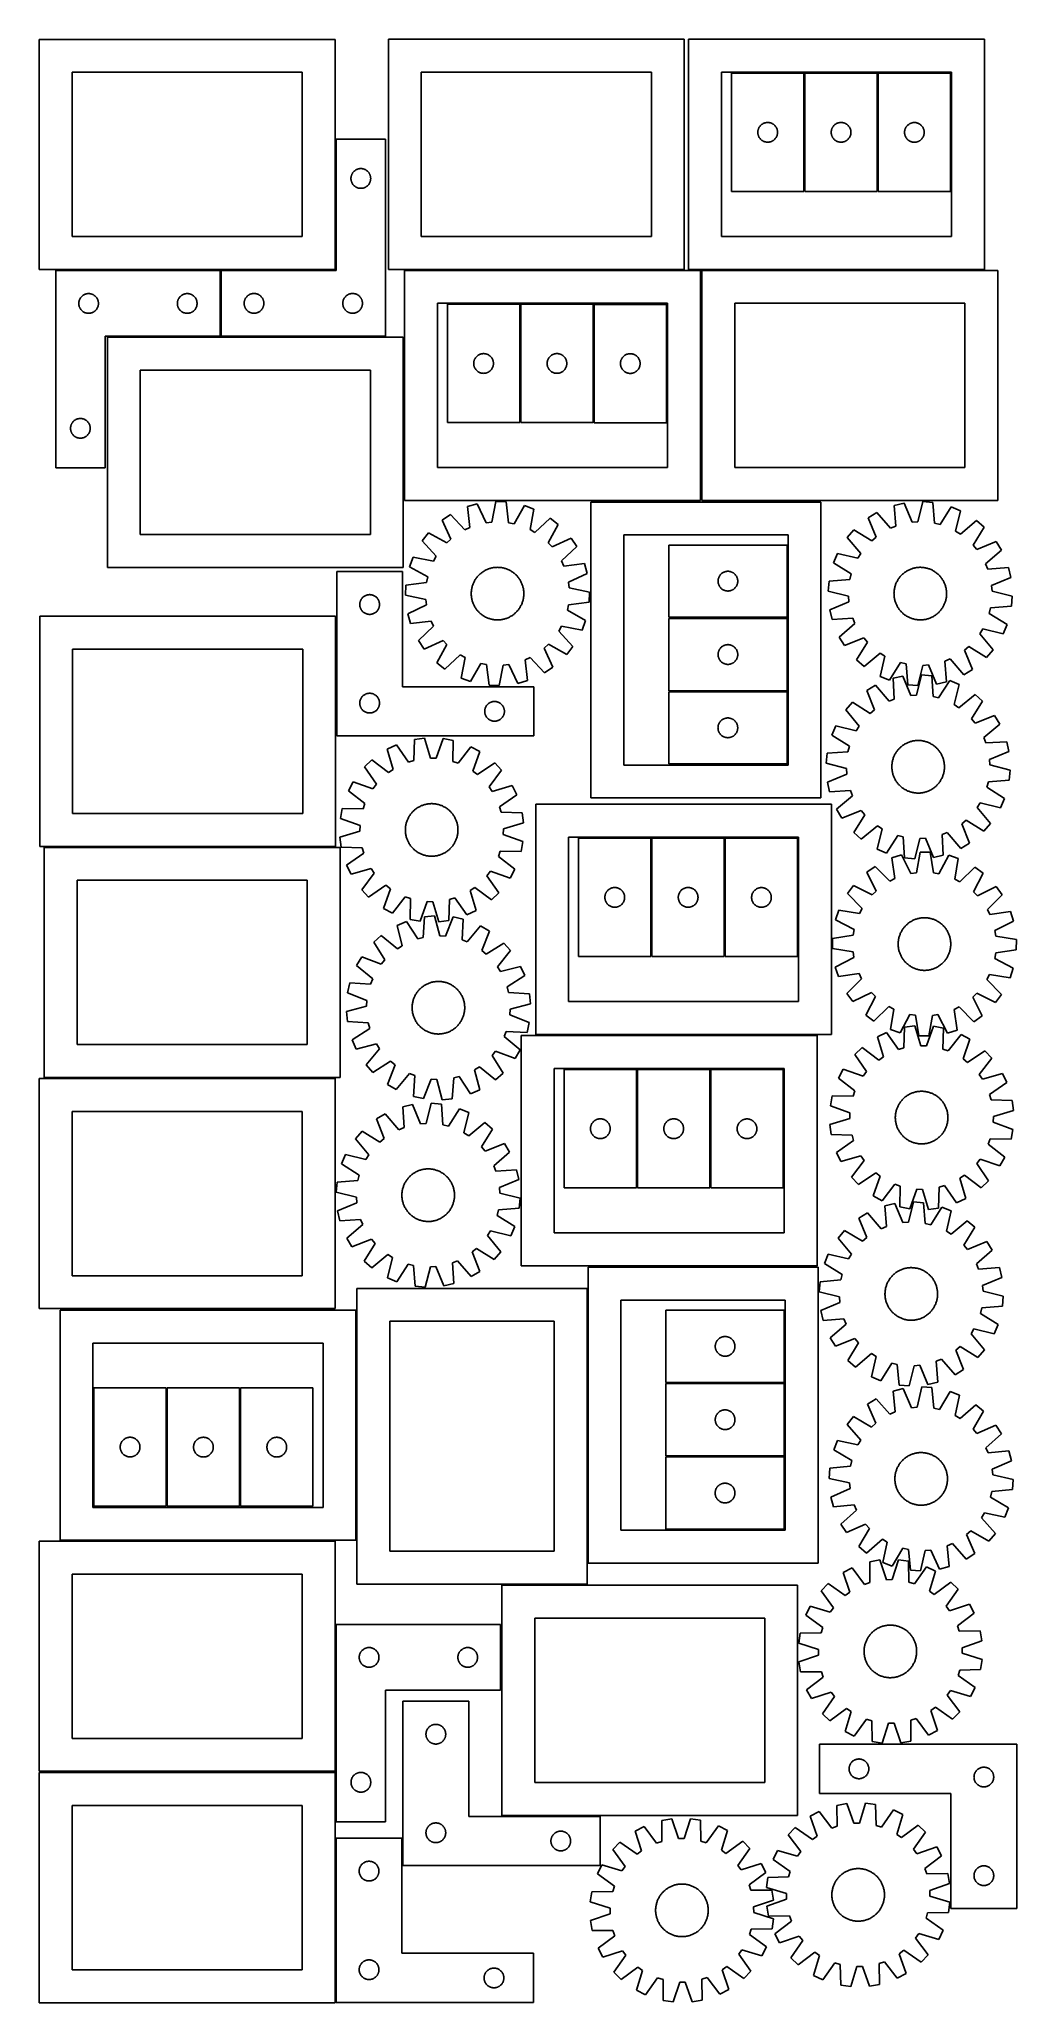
# Model space of a CAD drawing. Header units: millimetres. Extents: x 7 to 1493, y 7 to 2993.
import ezdxf

# ---------------------------------------------------------------- set-up
doc = ezdxf.new("R2010")
doc.units = ezdxf.units.MM
doc.layers.add('CUT', color=7, linetype='CONTINUOUS', true_color=0x000000)

msp = doc.modelspace()

# ---------------------------------------------------------------- linework, layer by layer
at = {"layer": 'CUT'}
for p, q in [((456.587389, 2993.334241), (6.587389, 2993.334241)), ((6.587389, 2993.334241), (6.587389, 2643.334241)), ((456.587389, 2643.334241), (456.587389, 2993.334241)), ((987.707384, 2993.46388), (537.707384, 2993.46388)), ((537.707384, 2993.46388), (537.707384, 2643.46388)), ((987.707384, 2643.46388), (987.707384, 2993.46388)), ((1444.235755, 2993.479792), (994.235755, 2993.479792)), ((994.235755, 2993.479792), (994.235755, 2643.479792)), ((1444.235755, 2643.479792), (1444.235755, 2993.479792)), ((406.587389, 2943.334241), (56.587389, 2943.334241)), ((56.587389, 2943.334241), (56.587389, 2693.334241)), ((406.587389, 2693.334241), (406.587389, 2943.334241)), ((937.707384, 2943.46388), (587.707384, 2943.46388)), ((587.707384, 2943.46388), (587.707384, 2693.46388)), ((937.707384, 2693.46388), (937.707384, 2943.46388)), ((1394.235755, 2943.479792), (1044.235755, 2943.479792)), ((1044.235755, 2943.479792), (1044.235755, 2693.479792)), ((1169.540993, 2941.903835), (1059.540993, 2941.903835)), ((1059.540993, 2941.903835), (1059.540993, 2761.903835)), ((1169.540993, 2761.903835), (1169.540993, 2941.903835)), ((1171.143176, 2941.909065), (1171.143176, 2761.909065)), ((1281.143176, 2941.909065), (1171.143176, 2941.909065)), ((1281.143176, 2761.909065), (1281.143176, 2941.909065)), ((1282.663227, 2941.805367), (1282.663227, 2761.805367)), ((1392.663227, 2941.805367), (1282.663227, 2941.805367)), ((1392.663227, 2761.805367), (1392.663227, 2941.805367)), ((1394.235755, 2693.479792), (1394.235755, 2943.479792)), ((533.173187, 2841.718781), (458.173187, 2841.718781)), ((458.173187, 2841.718781), (458.173187, 2641.718781)), ((533.173187, 2541.718781), (533.173187, 2841.718781)), ((1099.545966, 2852.290053), (1099.58573, 2853.061467)), ((1099.545966, 2851.517616), (1099.545966, 2852.290053)), ((1099.58573, 2850.746203), (1099.545966, 2851.517616)), ((1099.58573, 2853.061467), (1099.665153, 2853.82981)), ((1099.665153, 2849.977859), (1099.58573, 2850.746203)), ((1099.665153, 2853.82981), (1099.784024, 2854.593046)), ((1099.784024, 2849.214623), (1099.665153, 2849.977859)), ((1099.784024, 2854.593046), (1099.942028, 2855.349151)), ((1099.942028, 2848.458519), (1099.784024, 2849.214623)), ((1099.942028, 2855.349151), (1100.138745, 2856.096119)), ((1100.138745, 2847.71155), (1099.942028, 2848.458519)), ((1100.138745, 2856.096119), (1100.373655, 2856.83197)), ((1100.373655, 2846.975699), (1100.138745, 2847.71155)), ((1100.373655, 2856.83197), (1100.646134, 2857.554753)), ((1100.646134, 2846.252916), (1100.373655, 2846.975699)), ((1100.646134, 2857.554753), (1100.955459, 2858.262551)), ((1100.955459, 2845.545119), (1100.646134, 2846.252916)), ((1100.955459, 2858.262551), (1101.300811, 2858.953486)), ((1101.300811, 2844.854184), (1100.955459, 2845.545119)), ((1101.300811, 2858.953486), (1101.681274, 2859.625727)), ((1101.681274, 2844.181943), (1101.300811, 2844.854184)), ((1101.681274, 2859.625727), (1102.095838, 2860.277491)), ((1102.095838, 2843.530179), (1101.681274, 2844.181943)), ((1102.095838, 2860.277491), (1102.543405, 2860.907049)), ((1102.543405, 2842.900621), (1102.095838, 2843.530179)), ((1102.543405, 2860.907049), (1103.022787, 2861.512732)), ((1103.022787, 2842.294937), (1102.543405, 2842.900621)), ((1103.022787, 2861.512732), (1103.532713, 2862.092935)), ((1103.532713, 2841.714735), (1103.022787, 2842.294937)), ((1103.532713, 2862.092935), (1104.071831, 2862.646118)), ((1104.071831, 2841.161552), (1103.532713, 2841.714735)), ((1104.071831, 2862.646118), (1104.638712, 2863.170814)), ((1104.638712, 2840.636856), (1104.071831, 2841.161552)), ((1104.638712, 2863.170814), (1105.231851, 2863.665632)), ((1105.231851, 2840.142038), (1104.638712, 2840.636856)), ((1105.231851, 2863.665632), (1105.849677, 2864.12926)), ((1105.849677, 2839.67841), (1105.231851, 2840.142038)), ((1105.849677, 2864.12926), (1106.49055, 2864.560468)), ((1106.49055, 2839.247201), (1105.849677, 2839.67841)), ((1106.49055, 2864.560468), (1107.152772, 2864.958113)), ((1107.152772, 2838.849556), (1106.49055, 2839.247201)), ((1107.152772, 2864.958113), (1107.834586, 2865.321141)), ((1107.834586, 2838.486529), (1107.152772, 2838.849556)), ((1107.834586, 2865.321141), (1108.534185, 2865.648588)), ((1108.534185, 2838.159081), (1107.834586, 2838.486529)), ((1108.534185, 2865.648588), (1109.249712, 2865.939587)), ((1109.249712, 2837.868082), (1108.534185, 2838.159081)), ((1109.249712, 2865.939587), (1109.979271, 2866.193365)), ((1109.979271, 2837.614304), (1109.249712, 2837.868082)), ((1109.979271, 2866.193365), (1110.720927, 2866.409251)), ((1110.720927, 2837.398419), (1109.979271, 2837.614304)), ((1110.720927, 2866.409251), (1111.472712, 2866.58667)), ((1111.472712, 2866.58667), (1112.232635, 2866.725153)), ((1112.232635, 2866.725153), (1112.998678, 2866.824333)), ((1112.998678, 2866.824333), (1113.768812, 2866.883946)), ((1113.768812, 2866.883946), (1114.540993, 2866.903835)), ((1114.540993, 2866.903835), (1115.313175, 2866.883946)), ((1115.313175, 2866.883946), (1116.083308, 2866.824333)), ((1116.083308, 2866.824333), (1116.849352, 2866.725153)), ((1116.849352, 2866.725153), (1117.609274, 2866.58667)), ((1117.609274, 2866.58667), (1118.36106, 2866.409251)), ((1118.36106, 2866.409251), (1119.102716, 2866.193365)), ((1119.102716, 2837.614304), (1118.36106, 2837.398419)), ((1119.102716, 2866.193365), (1119.832275, 2865.939587)), ((1119.832275, 2837.868082), (1119.102716, 2837.614304)), ((1119.832275, 2865.939587), (1120.547802, 2865.648588)), ((1120.547802, 2838.159081), (1119.832275, 2837.868082)), ((1120.547802, 2865.648588), (1121.2474, 2865.321141)), ((1121.2474, 2838.486529), (1120.547802, 2838.159081)), ((1121.2474, 2865.321141), (1121.929214, 2864.958113)), ((1121.929214, 2838.849556), (1121.2474, 2838.486529)), ((1121.929214, 2864.958113), (1122.591436, 2864.560468)), ((1122.591436, 2839.247201), (1121.929214, 2838.849556)), ((1122.591436, 2864.560468), (1123.23231, 2864.12926)), ((1123.23231, 2839.67841), (1122.591436, 2839.247201)), ((1123.23231, 2864.12926), (1123.850136, 2863.665632)), ((1123.850136, 2840.142038), (1123.23231, 2839.67841)), ((1123.850136, 2863.665632), (1124.443275, 2863.170814)), ((1124.443275, 2840.636856), (1123.850136, 2840.142038)), ((1124.443275, 2863.170814), (1125.010156, 2862.646118)), ((1125.010156, 2841.161552), (1124.443275, 2840.636856)), ((1125.010156, 2862.646118), (1125.549274, 2862.092935)), ((1125.549274, 2841.714735), (1125.010156, 2841.161552)), ((1125.549274, 2862.092935), (1126.0592, 2861.512732)), ((1126.0592, 2842.294937), (1125.549274, 2841.714735)), ((1126.0592, 2861.512732), (1126.538582, 2860.907049)), ((1126.538582, 2842.900621), (1126.0592, 2842.294937)), ((1126.538582, 2860.907049), (1126.986149, 2860.277491)), ((1126.986149, 2843.530179), (1126.538582, 2842.900621)), ((1126.986149, 2860.277491), (1127.400713, 2859.625727)), ((1127.400713, 2844.181943), (1126.986149, 2843.530179)), ((1127.400713, 2859.625727), (1127.781175, 2858.953486)), ((1127.781175, 2844.854184), (1127.400713, 2844.181943)), ((1127.781175, 2858.953486), (1128.126527, 2858.262551)), ((1128.126527, 2845.545119), (1127.781175, 2844.854184)), ((1128.126527, 2858.262551), (1128.435853, 2857.554753)), ((1128.435853, 2846.252916), (1128.126527, 2845.545119)), ((1128.435853, 2857.554753), (1128.708332, 2856.83197)), ((1128.708332, 2846.975699), (1128.435853, 2846.252916)), ((1128.708332, 2856.83197), (1128.943241, 2856.096119)), ((1128.943241, 2847.71155), (1128.708332, 2846.975699)), ((1128.943241, 2856.096119), (1129.139959, 2855.349151)), ((1129.139959, 2848.458519), (1128.943241, 2847.71155)), ((1129.139959, 2855.349151), (1129.297963, 2854.593046)), ((1129.297963, 2849.214623), (1129.139959, 2848.458519)), ((1129.297963, 2854.593046), (1129.416833, 2853.82981)), ((1129.416833, 2849.977859), (1129.297963, 2849.214623)), ((1129.416833, 2853.82981), (1129.496256, 2853.061467)), ((1129.496256, 2850.746203), (1129.416833, 2849.977859)), ((1129.496256, 2853.061467), (1129.53602, 2852.290053)), ((1129.53602, 2851.517616), (1129.496256, 2850.746203)), ((1129.53602, 2852.290053), (1129.53602, 2851.517616)), ((1211.148149, 2852.295284), (1211.187914, 2853.066697)), ((1211.148149, 2851.522847), (1211.148149, 2852.295284)), ((1211.187914, 2850.751434), (1211.148149, 2851.522847)), ((1211.187914, 2853.066697), (1211.267336, 2853.835041)), ((1211.267336, 2849.98309), (1211.187914, 2850.751434)), ((1211.267336, 2853.835041), (1211.386207, 2854.598277)), ((1211.386207, 2849.219854), (1211.267336, 2849.98309)), ((1211.386207, 2854.598277), (1211.544211, 2855.354382)), ((1211.544211, 2848.463749), (1211.386207, 2849.219854)), ((1211.544211, 2855.354382), (1211.740928, 2856.10135)), ((1211.740928, 2847.716781), (1211.544211, 2848.463749)), ((1211.740928, 2856.10135), (1211.975838, 2856.837201)), ((1211.975838, 2846.98093), (1211.740928, 2847.716781)), ((1211.975838, 2856.837201), (1212.248317, 2857.559984)), ((1212.248317, 2846.258147), (1211.975838, 2846.98093)), ((1212.248317, 2857.559984), (1212.557643, 2858.267781)), ((1212.557643, 2845.55035), (1212.248317, 2846.258147)), ((1212.557643, 2858.267781), (1212.902995, 2858.958717)), ((1212.902995, 2844.859414), (1212.557643, 2845.55035)), ((1212.902995, 2858.958717), (1213.283457, 2859.630957)), ((1213.283457, 2844.187173), (1212.902995, 2844.859414)), ((1213.283457, 2859.630957), (1213.698021, 2860.282721)), ((1213.698021, 2843.53541), (1213.283457, 2844.187173)), ((1213.698021, 2860.282721), (1214.145588, 2860.91228)), ((1214.145588, 2842.905851), (1213.698021, 2843.53541)), ((1214.145588, 2860.91228), (1214.62497, 2861.517963)), ((1214.62497, 2842.300168), (1214.145588, 2842.905851)), ((1214.62497, 2861.517963), (1215.134896, 2862.098166)), ((1215.134896, 2841.719965), (1214.62497, 2842.300168)), ((1215.134896, 2862.098166), (1215.674014, 2862.651348)), ((1215.674014, 2841.166783), (1215.134896, 2841.719965)), ((1215.674014, 2862.651348), (1216.240895, 2863.176044)), ((1216.240895, 2840.642086), (1215.674014, 2841.166783)), ((1216.240895, 2863.176044), (1216.834034, 2863.670863)), ((1216.834034, 2840.147268), (1216.240895, 2840.642086)), ((1216.834034, 2863.670863), (1217.45186, 2864.134491)), ((1217.45186, 2839.68364), (1216.834034, 2840.147268)), ((1217.45186, 2864.134491), (1218.092734, 2864.565699)), ((1218.092734, 2839.252432), (1217.45186, 2839.68364)), ((1218.092734, 2864.565699), (1218.754955, 2864.963344)), ((1218.754955, 2838.854787), (1218.092734, 2839.252432)), ((1218.754955, 2864.963344), (1219.43677, 2865.326372)), ((1219.43677, 2838.491759), (1218.754955, 2838.854787)), ((1219.43677, 2865.326372), (1220.136368, 2865.653819)), ((1220.136368, 2838.164312), (1219.43677, 2838.491759)), ((1220.136368, 2865.653819), (1220.851895, 2865.944818)), ((1220.851895, 2837.873313), (1220.136368, 2838.164312)), ((1220.851895, 2865.944818), (1221.581454, 2866.198596)), ((1221.581454, 2837.619535), (1220.851895, 2837.873313)), ((1221.581454, 2866.198596), (1222.32311, 2866.414481)), ((1222.32311, 2837.40365), (1221.581454, 2837.619535)), ((1222.32311, 2866.414481), (1223.074895, 2866.591901)), ((1223.074895, 2866.591901), (1223.834818, 2866.730384)), ((1223.834818, 2866.730384), (1224.600862, 2866.829564)), ((1224.600862, 2866.829564), (1225.370995, 2866.889177)), ((1225.370995, 2866.889177), (1226.143176, 2866.909065)), ((1226.143176, 2866.909065), (1226.915358, 2866.889177)), ((1226.915358, 2866.889177), (1227.685491, 2866.829564)), ((1227.685491, 2866.829564), (1228.451535, 2866.730384)), ((1228.451535, 2866.730384), (1229.211457, 2866.591901)), ((1229.211457, 2866.591901), (1229.963243, 2866.414481)), ((1229.963243, 2866.414481), (1230.704899, 2866.198596)), ((1230.704899, 2837.619535), (1229.963243, 2837.40365)), ((1230.704899, 2866.198596), (1231.434458, 2865.944818)), ((1231.434458, 2837.873313), (1230.704899, 2837.619535)), ((1231.434458, 2865.944818), (1232.149985, 2865.653819)), ((1232.149985, 2838.164312), (1231.434458, 2837.873313)), ((1232.149985, 2865.653819), (1232.849583, 2865.326372)), ((1232.849583, 2838.491759), (1232.149985, 2838.164312)), ((1232.849583, 2865.326372), (1233.531398, 2864.963344)), ((1233.531398, 2838.854787), (1232.849583, 2838.491759)), ((1233.531398, 2864.963344), (1234.193619, 2864.565699)), ((1234.193619, 2839.252432), (1233.531398, 2838.854787)), ((1234.193619, 2864.565699), (1234.834493, 2864.134491)), ((1234.834493, 2839.68364), (1234.193619, 2839.252432)), ((1234.834493, 2864.134491), (1235.452319, 2863.670863)), ((1235.452319, 2840.147268), (1234.834493, 2839.68364)), ((1235.452319, 2863.670863), (1236.045458, 2863.176044)), ((1236.045458, 2840.642086), (1235.452319, 2840.147268)), ((1236.045458, 2863.176044), (1236.612339, 2862.651348)), ((1236.612339, 2841.166783), (1236.045458, 2840.642086)), ((1236.612339, 2862.651348), (1237.151457, 2862.098166)), ((1237.151457, 2841.719965), (1236.612339, 2841.166783)), ((1237.151457, 2862.098166), (1237.661383, 2861.517963)), ((1237.661383, 2842.300168), (1237.151457, 2841.719965)), ((1237.661383, 2861.517963), (1238.140765, 2860.91228)), ((1238.140765, 2842.905851), (1237.661383, 2842.300168)), ((1238.140765, 2860.91228), (1238.588332, 2860.282721)), ((1238.588332, 2843.53541), (1238.140765, 2842.905851)), ((1238.588332, 2860.282721), (1239.002896, 2859.630957)), ((1239.002896, 2844.187173), (1238.588332, 2843.53541)), ((1239.002896, 2859.630957), (1239.383358, 2858.958717)), ((1239.383358, 2844.859414), (1239.002896, 2844.187173)), ((1239.383358, 2858.958717), (1239.72871, 2858.267781)), ((1239.72871, 2845.55035), (1239.383358, 2844.859414)), ((1239.72871, 2858.267781), (1240.038036, 2857.559984)), ((1240.038036, 2846.258147), (1239.72871, 2845.55035)), ((1240.038036, 2857.559984), (1240.310515, 2856.837201)), ((1240.310515, 2846.98093), (1240.038036, 2846.258147)), ((1240.310515, 2856.837201), (1240.545425, 2856.10135)), ((1240.545425, 2847.716781), (1240.310515, 2846.98093)), ((1240.545425, 2856.10135), (1240.742142, 2855.354382)), ((1240.742142, 2848.463749), (1240.545425, 2847.716781)), ((1240.742142, 2855.354382), (1240.900146, 2854.598277)), ((1240.900146, 2849.219854), (1240.742142, 2848.463749)), ((1240.900146, 2854.598277), (1241.019017, 2853.835041)), ((1241.019017, 2849.98309), (1240.900146, 2849.219854)), ((1241.019017, 2853.835041), (1241.098439, 2853.066697)), ((1241.098439, 2850.751434), (1241.019017, 2849.98309)), ((1241.098439, 2853.066697), (1241.138203, 2852.295284)), ((1241.138203, 2851.522847), (1241.098439, 2850.751434)), ((1241.138203, 2852.295284), (1241.138203, 2851.522847)), ((1322.6682, 2852.191585), (1322.707964, 2852.962999)), ((1322.6682, 2851.419148), (1322.6682, 2852.191585)), ((1322.707964, 2850.647735), (1322.6682, 2851.419148)), ((1322.707964, 2852.962999), (1322.787386, 2853.731342)), ((1322.787386, 2849.879391), (1322.707964, 2850.647735)), ((1322.787386, 2853.731342), (1322.906257, 2854.494578)), ((1322.906257, 2849.116155), (1322.787386, 2849.879391)), ((1322.906257, 2854.494578), (1323.064261, 2855.250683)), ((1323.064261, 2848.360051), (1322.906257, 2849.116155)), ((1323.064261, 2855.250683), (1323.260978, 2855.997651)), ((1323.260978, 2847.613082), (1323.064261, 2848.360051)), ((1323.260978, 2855.997651), (1323.495888, 2856.733502)), ((1323.495888, 2846.877231), (1323.260978, 2847.613082)), ((1323.495888, 2856.733502), (1323.768367, 2857.456285)), ((1323.768367, 2846.154448), (1323.495888, 2846.877231)), ((1323.768367, 2857.456285), (1324.077693, 2858.164083)), ((1324.077693, 2845.446651), (1323.768367, 2846.154448)), ((1324.077693, 2858.164083), (1324.423045, 2858.855018)), ((1324.423045, 2844.755716), (1324.077693, 2845.446651)), ((1324.423045, 2858.855018), (1324.803507, 2859.527259)), ((1324.803507, 2844.083475), (1324.423045, 2844.755716)), ((1324.803507, 2859.527259), (1325.218071, 2860.179023)), ((1325.218071, 2843.431711), (1324.803507, 2844.083475)), ((1325.218071, 2860.179023), (1325.665638, 2860.808581)), ((1325.665638, 2842.802153), (1325.218071, 2843.431711)), ((1325.665638, 2860.808581), (1326.14502, 2861.414264)), ((1326.14502, 2842.196469), (1325.665638, 2842.802153)), ((1326.14502, 2861.414264), (1326.654946, 2861.994467)), ((1326.654946, 2841.616267), (1326.14502, 2842.196469)), ((1326.654946, 2861.994467), (1327.194064, 2862.54765)), ((1327.194064, 2841.063084), (1326.654946, 2841.616267)), ((1327.194064, 2862.54765), (1327.760945, 2863.072346)), ((1327.760945, 2840.538388), (1327.194064, 2841.063084)), ((1327.760945, 2863.072346), (1328.354084, 2863.567164)), ((1328.354084, 2840.04357), (1327.760945, 2840.538388)), ((1328.354084, 2863.567164), (1328.97191, 2864.030792)), ((1328.97191, 2839.579942), (1328.354084, 2840.04357)), ((1328.97191, 2864.030792), (1329.612784, 2864.462)), ((1329.612784, 2839.148733), (1328.97191, 2839.579942)), ((1329.612784, 2864.462), (1330.275006, 2864.859645)), ((1330.275006, 2838.751088), (1329.612784, 2839.148733)), ((1330.275006, 2864.859645), (1330.95682, 2865.222673)), ((1330.95682, 2838.38806), (1330.275006, 2838.751088)), ((1330.95682, 2865.222673), (1331.656418, 2865.55012)), ((1331.656418, 2838.060613), (1330.95682, 2838.38806)), ((1331.656418, 2865.55012), (1332.371945, 2865.841119)), ((1332.371945, 2837.769614), (1331.656418, 2838.060613)), ((1332.371945, 2865.841119), (1333.101504, 2866.094897)), ((1333.101504, 2837.515836), (1332.371945, 2837.769614)), ((1333.101504, 2866.094897), (1333.84316, 2866.310783)), ((1333.84316, 2866.310783), (1334.594946, 2866.488202)), ((1334.594946, 2866.488202), (1335.354868, 2866.626685)), ((1335.354868, 2866.626685), (1336.120912, 2866.725865)), ((1336.120912, 2866.725865), (1336.891045, 2866.785478)), ((1336.891045, 2866.785478), (1337.663227, 2866.805367)), ((1337.663227, 2866.805367), (1338.435408, 2866.785478)), ((1338.435408, 2866.785478), (1339.205541, 2866.725865)), ((1339.205541, 2866.725865), (1339.971585, 2866.626685)), ((1339.971585, 2866.626685), (1340.731508, 2866.488202)), ((1340.731508, 2866.488202), (1341.483293, 2866.310783)), ((1341.483293, 2866.310783), (1342.224949, 2866.094897)), ((1342.224949, 2866.094897), (1342.954508, 2865.841119)), ((1342.954508, 2837.769614), (1342.224949, 2837.515836)), ((1342.954508, 2865.841119), (1343.670035, 2865.55012)), ((1343.670035, 2838.060613), (1342.954508, 2837.769614)), ((1343.670035, 2865.55012), (1344.369633, 2865.222673)), ((1344.369633, 2838.38806), (1343.670035, 2838.060613)), ((1344.369633, 2865.222673), (1345.051448, 2864.859645)), ((1345.051448, 2838.751088), (1344.369633, 2838.38806)), ((1345.051448, 2864.859645), (1345.713669, 2864.462)), ((1345.713669, 2839.148733), (1345.051448, 2838.751088)), ((1345.713669, 2864.462), (1346.354543, 2864.030792)), ((1346.354543, 2839.579942), (1345.713669, 2839.148733)), ((1346.354543, 2864.030792), (1346.972369, 2863.567164)), ((1346.972369, 2840.04357), (1346.354543, 2839.579942)), ((1346.972369, 2863.567164), (1347.565508, 2863.072346)), ((1347.565508, 2840.538388), (1346.972369, 2840.04357)), ((1347.565508, 2863.072346), (1348.132389, 2862.54765)), ((1348.132389, 2841.063084), (1347.565508, 2840.538388)), ((1348.132389, 2862.54765), (1348.671507, 2861.994467)), ((1348.671507, 2841.616267), (1348.132389, 2841.063084)), ((1348.671507, 2861.994467), (1349.181433, 2861.414264)), ((1349.181433, 2842.196469), (1348.671507, 2841.616267)), ((1349.181433, 2861.414264), (1349.660815, 2860.808581)), ((1349.660815, 2842.802153), (1349.181433, 2842.196469)), ((1349.660815, 2860.808581), (1350.108382, 2860.179023)), ((1350.108382, 2843.431711), (1349.660815, 2842.802153)), ((1350.108382, 2860.179023), (1350.522946, 2859.527259)), ((1350.522946, 2844.083475), (1350.108382, 2843.431711)), ((1350.522946, 2859.527259), (1350.903409, 2858.855018)), ((1350.903409, 2844.755716), (1350.522946, 2844.083475)), ((1350.903409, 2858.855018), (1351.24876, 2858.164083)), ((1351.24876, 2845.446651), (1350.903409, 2844.755716)), ((1351.24876, 2858.164083), (1351.558086, 2857.456285)), ((1351.558086, 2846.154448), (1351.24876, 2845.446651)), ((1351.558086, 2857.456285), (1351.830565, 2856.733502)), ((1351.830565, 2846.877231), (1351.558086, 2846.154448)), ((1351.830565, 2856.733502), (1352.065475, 2855.997651)), ((1352.065475, 2847.613082), (1351.830565, 2846.877231)), ((1352.065475, 2855.997651), (1352.262192, 2855.250683)), ((1352.262192, 2848.360051), (1352.065475, 2847.613082)), ((1352.262192, 2855.250683), (1352.420196, 2854.494578)), ((1352.420196, 2849.116155), (1352.262192, 2848.360051)), ((1352.420196, 2854.494578), (1352.539067, 2853.731342)), ((1352.539067, 2849.879391), (1352.420196, 2849.116155)), ((1352.539067, 2853.731342), (1352.618489, 2852.962999)), ((1352.618489, 2850.647735), (1352.539067, 2849.879391)), ((1352.618489, 2852.962999), (1352.658254, 2852.191585)), ((1352.658254, 2851.419148), (1352.618489, 2850.647735)), ((1352.658254, 2852.191585), (1352.658254, 2851.419148)), ((1111.472712, 2837.220999), (1110.720927, 2837.398419)), ((1112.232635, 2837.082516), (1111.472712, 2837.220999)), ((1112.998678, 2836.983337), (1112.232635, 2837.082516)), ((1113.768812, 2836.923723), (1112.998678, 2836.983337)), ((1114.540993, 2836.903835), (1113.768812, 2836.923723)), ((1115.313175, 2836.923723), (1114.540993, 2836.903835)), ((1116.083308, 2836.983337), (1115.313175, 2836.923723)), ((1116.849352, 2837.082516), (1116.083308, 2836.983337)), ((1117.609274, 2837.220999), (1116.849352, 2837.082516)), ((1118.36106, 2837.398419), (1117.609274, 2837.220999)), ((1223.074895, 2837.22623), (1222.32311, 2837.40365)), ((1223.834818, 2837.087747), (1223.074895, 2837.22623)), ((1224.600862, 2836.988567), (1223.834818, 2837.087747)), ((1225.370995, 2836.928954), (1224.600862, 2836.988567)), ((1226.143176, 2836.909065), (1225.370995, 2836.928954)), ((1226.915358, 2836.928954), (1226.143176, 2836.909065)), ((1227.685491, 2836.988567), (1226.915358, 2836.928954)), ((1228.451535, 2837.087747), (1227.685491, 2836.988567)), ((1229.211457, 2837.22623), (1228.451535, 2837.087747)), ((1229.963243, 2837.40365), (1229.211457, 2837.22623)), ((1333.84316, 2837.299951), (1333.101504, 2837.515836)), ((1334.594946, 2837.122531), (1333.84316, 2837.299951)), ((1335.354868, 2836.984048), (1334.594946, 2837.122531)), ((1336.120912, 2836.884869), (1335.354868, 2836.984048)), ((1336.891045, 2836.825255), (1336.120912, 2836.884869)), ((1337.663227, 2836.805367), (1336.891045, 2836.825255)), ((1338.435408, 2836.825255), (1337.663227, 2836.805367)), ((1339.205541, 2836.884869), (1338.435408, 2836.825255)), ((1339.971585, 2836.984048), (1339.205541, 2836.884869)), ((1340.731508, 2837.122531), (1339.971585, 2836.984048)), ((1341.483293, 2837.299951), (1340.731508, 2837.122531)), ((1342.224949, 2837.515836), (1341.483293, 2837.299951)), ((480.67816, 2782.105), (480.717924, 2782.876413)), ((480.67816, 2781.332562), (480.67816, 2782.105)), ((480.717924, 2780.561149), (480.67816, 2781.332562)), ((480.717924, 2782.876413), (480.797347, 2783.644756)), ((480.797347, 2779.792806), (480.717924, 2780.561149)), ((480.797347, 2783.644756), (480.916218, 2784.407992)), ((480.916218, 2779.02957), (480.797347, 2779.792806)), ((480.916218, 2784.407992), (481.074221, 2785.164097)), ((481.074221, 2778.273465), (480.916218, 2779.02957)), ((481.074221, 2785.164097), (481.270939, 2785.911065)), ((481.270939, 2777.526496), (481.074221, 2778.273465)), ((481.270939, 2785.911065), (481.505848, 2786.646917)), ((481.505848, 2786.646917), (481.778327, 2787.369699)), ((481.778327, 2787.369699), (482.087653, 2788.077497)), ((482.087653, 2788.077497), (482.433005, 2788.768432)), ((482.433005, 2788.768432), (482.813467, 2789.440673)), ((482.813467, 2789.440673), (483.228032, 2790.092437)), ((483.228032, 2790.092437), (483.675598, 2790.721995)), ((483.675598, 2790.721995), (484.15498, 2791.327679)), ((484.15498, 2791.327679), (484.664906, 2791.907881)), ((484.664906, 2791.907881), (485.204025, 2792.461064)), ((485.204025, 2792.461064), (485.770905, 2792.98576)), ((485.770905, 2792.98576), (486.364045, 2793.480578)), ((486.364045, 2793.480578), (486.98187, 2793.944206)), ((486.98187, 2793.944206), (487.622744, 2794.375414)), ((487.622744, 2794.375414), (488.284966, 2794.77306)), ((488.284966, 2794.77306), (488.96678, 2795.136087)), ((488.96678, 2795.136087), (489.666378, 2795.463534)), ((489.666378, 2795.463534), (490.381906, 2795.754533)), ((490.381906, 2795.754533), (491.111464, 2796.008312)), ((491.111464, 2796.008312), (491.85312, 2796.224197)), ((491.85312, 2796.224197), (492.604906, 2796.401616)), ((492.604906, 2796.401616), (493.364828, 2796.540099)), ((493.364828, 2796.540099), (494.130872, 2796.639279)), ((494.130872, 2796.639279), (494.901006, 2796.698892)), ((494.901006, 2796.698892), (495.673187, 2796.718781)), ((495.673187, 2796.718781), (496.445368, 2796.698892)), ((496.445368, 2796.698892), (497.215502, 2796.639279)), ((497.215502, 2796.639279), (497.981545, 2796.540099)), ((497.981545, 2796.540099), (498.741468, 2796.401616)), ((498.741468, 2796.401616), (499.493254, 2796.224197)), ((499.493254, 2796.224197), (500.234909, 2796.008312)), ((500.234909, 2796.008312), (500.964468, 2795.754533)), ((500.964468, 2795.754533), (501.679995, 2795.463534)), ((501.679995, 2795.463534), (502.379594, 2795.136087)), ((502.379594, 2795.136087), (503.061408, 2794.77306)), ((503.061408, 2794.77306), (503.72363, 2794.375414)), ((503.72363, 2794.375414), (504.364503, 2793.944206)), ((504.364503, 2793.944206), (504.982329, 2793.480578)), ((504.982329, 2793.480578), (505.575469, 2792.98576)), ((505.575469, 2792.98576), (506.142349, 2792.461064)), ((506.142349, 2792.461064), (506.681467, 2791.907881)), ((506.681467, 2791.907881), (507.191394, 2791.327679)), ((507.191394, 2791.327679), (507.670776, 2790.721995)), ((507.670776, 2790.721995), (508.118342, 2790.092437)), ((508.118342, 2790.092437), (508.532906, 2789.440673)), ((508.532906, 2789.440673), (508.913369, 2788.768432)), ((508.913369, 2788.768432), (509.258721, 2788.077497)), ((509.258721, 2788.077497), (509.568046, 2787.369699)), ((509.568046, 2787.369699), (509.840525, 2786.646917)), ((509.840525, 2786.646917), (510.075435, 2785.911065)), ((510.075435, 2785.911065), (510.272152, 2785.164097)), ((510.272152, 2778.273465), (510.075435, 2777.526496)), ((510.272152, 2785.164097), (510.430156, 2784.407992)), ((510.430156, 2779.02957), (510.272152, 2778.273465)), ((510.430156, 2784.407992), (510.549027, 2783.644756)), ((510.549027, 2779.792806), (510.430156, 2779.02957)), ((510.549027, 2783.644756), (510.62845, 2782.876413)), ((510.62845, 2780.561149), (510.549027, 2779.792806)), ((510.62845, 2782.876413), (510.668214, 2782.105)), ((510.668214, 2781.332562), (510.62845, 2780.561149)), ((510.668214, 2782.105), (510.668214, 2781.332562)), ((481.505848, 2776.790645), (481.270939, 2777.526496)), ((481.778327, 2776.067863), (481.505848, 2776.790645)), ((482.087653, 2775.360065), (481.778327, 2776.067863)), ((482.433005, 2774.66913), (482.087653, 2775.360065)), ((482.813467, 2773.996889), (482.433005, 2774.66913)), ((483.228032, 2773.345125), (482.813467, 2773.996889)), ((483.675598, 2772.715567), (483.228032, 2773.345125)), ((484.15498, 2772.109883), (483.675598, 2772.715567)), ((484.664906, 2771.529681), (484.15498, 2772.109883)), ((485.204025, 2770.976498), (484.664906, 2771.529681)), ((485.770905, 2770.451802), (485.204025, 2770.976498)), ((486.364045, 2769.956984), (485.770905, 2770.451802)), ((486.98187, 2769.493356), (486.364045, 2769.956984)), ((487.622744, 2769.062148), (486.98187, 2769.493356)), ((488.284966, 2768.664502), (487.622744, 2769.062148)), ((488.96678, 2768.301475), (488.284966, 2768.664502)), ((489.666378, 2767.974027), (488.96678, 2768.301475)), ((490.381906, 2767.683029), (489.666378, 2767.974027)), ((491.111464, 2767.42925), (490.381906, 2767.683029)), ((491.85312, 2767.213365), (491.111464, 2767.42925)), ((492.604906, 2767.035946), (491.85312, 2767.213365)), ((493.364828, 2766.897462), (492.604906, 2767.035946)), ((494.130872, 2766.798283), (493.364828, 2766.897462)), ((494.901006, 2766.73867), (494.130872, 2766.798283)), ((495.673187, 2766.718781), (494.901006, 2766.73867)), ((496.445368, 2766.73867), (495.673187, 2766.718781)), ((497.215502, 2766.798283), (496.445368, 2766.73867)), ((497.981545, 2766.897462), (497.215502, 2766.798283)), ((498.741468, 2767.035946), (497.981545, 2766.897462)), ((499.493254, 2767.213365), (498.741468, 2767.035946)), ((500.234909, 2767.42925), (499.493254, 2767.213365)), ((500.964468, 2767.683029), (500.234909, 2767.42925)), ((501.679995, 2767.974027), (500.964468, 2767.683029)), ((502.379594, 2768.301475), (501.679995, 2767.974027)), ((503.061408, 2768.664502), (502.379594, 2768.301475)), ((503.72363, 2769.062148), (503.061408, 2768.664502)), ((504.364503, 2769.493356), (503.72363, 2769.062148)), ((504.982329, 2769.956984), (504.364503, 2769.493356)), ((505.575469, 2770.451802), (504.982329, 2769.956984)), ((506.142349, 2770.976498), (505.575469, 2770.451802)), ((506.681467, 2771.529681), (506.142349, 2770.976498)), ((507.191394, 2772.109883), (506.681467, 2771.529681)), ((507.670776, 2772.715567), (507.191394, 2772.109883)), ((508.118342, 2773.345125), (507.670776, 2772.715567)), ((508.532906, 2773.996889), (508.118342, 2773.345125)), ((508.913369, 2774.66913), (508.532906, 2773.996889)), ((509.258721, 2775.360065), (508.913369, 2774.66913)), ((509.568046, 2776.067863), (509.258721, 2775.360065)), ((509.840525, 2776.790645), (509.568046, 2776.067863)), ((510.075435, 2777.526496), (509.840525, 2776.790645)), ((1059.540993, 2761.903835), (1169.540993, 2761.903835)), ((1171.143176, 2761.909065), (1281.143176, 2761.909065)), ((1282.663227, 2761.805367), (1392.663227, 2761.805367)), ((56.587389, 2693.334241), (406.587389, 2693.334241)), ((587.707384, 2693.46388), (937.707384, 2693.46388)), ((1044.235755, 2693.479792), (1394.235755, 2693.479792)), ((6.587389, 2643.334241), (456.587389, 2643.334241)), ((31.614828, 2641.600121), (31.614828, 2341.600121)), ((281.614828, 2641.600121), (31.614828, 2641.600121)), ((281.614828, 2541.600121), (281.614828, 2641.600121)), ((458.173187, 2641.718781), (283.173187, 2641.718781)), ((283.173187, 2641.718781), (283.173187, 2541.718781)), ((537.707384, 2643.46388), (987.707384, 2643.46388)), ((1012.088508, 2641.855525), (562.088508, 2641.855525)), ((562.088508, 2641.855525), (562.088508, 2291.855525)), ((994.235755, 2643.479792), (1444.235755, 2643.479792)), ((1012.088508, 2291.855525), (1012.088508, 2641.855525)), ((1464.518608, 2641.795466), (1014.518608, 2641.795466)), ((1014.518608, 2641.795466), (1014.518608, 2291.795466)), ((1464.518608, 2291.795466), (1464.518608, 2641.795466)), ((68.029294, 2597.958836), (68.374646, 2598.649772)), ((68.374646, 2598.649772), (68.755109, 2599.322013)), ((68.755109, 2599.322013), (69.169673, 2599.973776)), ((69.169673, 2599.973776), (69.617239, 2600.603335)), ((69.617239, 2600.603335), (70.096621, 2601.209018)), ((70.096621, 2601.209018), (70.606547, 2601.789221)), ((70.606547, 2601.789221), (71.145666, 2602.342403)), ((71.145666, 2602.342403), (71.712546, 2602.867099)), ((71.712546, 2602.867099), (72.305686, 2603.361918)), ((72.305686, 2603.361918), (72.923511, 2603.825546)), ((72.923511, 2603.825546), (73.564385, 2604.256754)), ((73.564385, 2604.256754), (74.226607, 2604.654399)), ((74.226607, 2604.654399), (74.908421, 2605.017427)), ((74.908421, 2605.017427), (75.608019, 2605.344874)), ((75.608019, 2605.344874), (76.323547, 2605.635873)), ((76.323547, 2605.635873), (77.053105, 2605.889651)), ((77.053105, 2605.889651), (77.794761, 2606.105536)), ((77.794761, 2606.105536), (78.546547, 2606.282956)), ((78.546547, 2606.282956), (79.306469, 2606.421439)), ((79.306469, 2606.421439), (80.072513, 2606.520619)), ((80.072513, 2606.520619), (80.842647, 2606.580232)), ((80.842647, 2606.580232), (81.614828, 2606.600121)), ((81.614828, 2606.600121), (82.387009, 2606.580232)), ((82.387009, 2606.580232), (83.157143, 2606.520619)), ((83.157143, 2606.520619), (83.923187, 2606.421439)), ((83.923187, 2606.421439), (84.683109, 2606.282956)), ((84.683109, 2606.282956), (85.434895, 2606.105536)), ((85.434895, 2606.105536), (86.17655, 2605.889651)), ((86.17655, 2605.889651), (86.906109, 2605.635873)), ((86.906109, 2605.635873), (87.621637, 2605.344874)), ((87.621637, 2605.344874), (88.321235, 2605.017427)), ((88.321235, 2605.017427), (89.003049, 2604.654399)), ((89.003049, 2604.654399), (89.665271, 2604.256754)), ((89.665271, 2604.256754), (90.306144, 2603.825546)), ((90.306144, 2603.825546), (90.92397, 2603.361918)), ((90.92397, 2603.361918), (91.51711, 2602.867099)), ((91.51711, 2602.867099), (92.08399, 2602.342403)), ((92.08399, 2602.342403), (92.623108, 2601.789221)), ((92.623108, 2601.789221), (93.133035, 2601.209018)), ((93.133035, 2601.209018), (93.612417, 2600.603335)), ((93.612417, 2600.603335), (94.059983, 2599.973776)), ((94.059983, 2599.973776), (94.474547, 2599.322013)), ((94.474547, 2599.322013), (94.85501, 2598.649772)), ((94.85501, 2598.649772), (95.200362, 2597.958836)), ((218.029294, 2597.958836), (218.374646, 2598.649772)), ((218.374646, 2598.649772), (218.755109, 2599.322013)), ((218.755109, 2599.322013), (219.169673, 2599.973776)), ((219.169673, 2599.973776), (219.617239, 2600.603335)), ((219.617239, 2600.603335), (220.096621, 2601.209018)), ((220.096621, 2601.209018), (220.606547, 2601.789221)), ((220.606547, 2601.789221), (221.145666, 2602.342403)), ((221.145666, 2602.342403), (221.712546, 2602.867099)), ((221.712546, 2602.867099), (222.305686, 2603.361918)), ((222.305686, 2603.361918), (222.923511, 2603.825546)), ((222.923511, 2603.825546), (223.564385, 2604.256754)), ((223.564385, 2604.256754), (224.226607, 2604.654399)), ((224.226607, 2604.654399), (224.908421, 2605.017427)), ((224.908421, 2605.017427), (225.608019, 2605.344874)), ((225.608019, 2605.344874), (226.323547, 2605.635873)), ((226.323547, 2605.635873), (227.053105, 2605.889651)), ((227.053105, 2605.889651), (227.794761, 2606.105536)), ((227.794761, 2606.105536), (228.546547, 2606.282956)), ((228.546547, 2606.282956), (229.306469, 2606.421439)), ((229.306469, 2606.421439), (230.072513, 2606.520619)), ((230.072513, 2606.520619), (230.842647, 2606.580232)), ((230.842647, 2606.580232), (231.614828, 2606.600121)), ((231.614828, 2606.600121), (232.387009, 2606.580232)), ((232.387009, 2606.580232), (233.157143, 2606.520619)), ((233.157143, 2606.520619), (233.923187, 2606.421439)), ((233.923187, 2606.421439), (234.683109, 2606.282956)), ((234.683109, 2606.282956), (235.434895, 2606.105536)), ((235.434895, 2606.105536), (236.17655, 2605.889651)), ((236.17655, 2605.889651), (236.906109, 2605.635873)), ((236.906109, 2605.635873), (237.621637, 2605.344874)), ((237.621637, 2605.344874), (238.321235, 2605.017427)), ((238.321235, 2605.017427), (239.003049, 2604.654399)), ((239.003049, 2604.654399), (239.665271, 2604.256754)), ((239.665271, 2604.256754), (240.306144, 2603.825546)), ((240.306144, 2603.825546), (240.92397, 2603.361918)), ((240.92397, 2603.361918), (241.51711, 2602.867099)), ((241.51711, 2602.867099), (242.08399, 2602.342403)), ((242.08399, 2602.342403), (242.623108, 2601.789221)), ((242.623108, 2601.789221), (243.133035, 2601.209018)), ((243.133035, 2601.209018), (243.612417, 2600.603335)), ((243.612417, 2600.603335), (244.059983, 2599.973776)), ((244.059983, 2599.973776), (244.474547, 2599.322013)), ((244.474547, 2599.322013), (244.85501, 2598.649772)), ((244.85501, 2598.649772), (245.200362, 2597.958836)), ((319.587653, 2598.077497), (319.933005, 2598.768432)), ((319.933005, 2598.768432), (320.313467, 2599.440673)), ((320.313467, 2599.440673), (320.728032, 2600.092437)), ((320.728032, 2600.092437), (321.175598, 2600.721995)), ((321.175598, 2600.721995), (321.65498, 2601.327679)), ((321.65498, 2601.327679), (322.164906, 2601.907881)), ((322.164906, 2601.907881), (322.704025, 2602.461064)), ((322.704025, 2602.461064), (323.270905, 2602.98576)), ((323.270905, 2602.98576), (323.864045, 2603.480578)), ((323.864045, 2603.480578), (324.48187, 2603.944206)), ((324.48187, 2603.944206), (325.122744, 2604.375414)), ((325.122744, 2604.375414), (325.784966, 2604.77306)), ((325.784966, 2604.77306), (326.46678, 2605.136087)), ((326.46678, 2605.136087), (327.166378, 2605.463534)), ((327.166378, 2605.463534), (327.881906, 2605.754533)), ((327.881906, 2605.754533), (328.611464, 2606.008312)), ((328.611464, 2606.008312), (329.35312, 2606.224197)), ((329.35312, 2606.224197), (330.104906, 2606.401616)), ((330.104906, 2606.401616), (330.864828, 2606.540099)), ((330.864828, 2606.540099), (331.630872, 2606.639279)), ((331.630872, 2606.639279), (332.401006, 2606.698892)), ((332.401006, 2606.698892), (333.173187, 2606.718781)), ((333.173187, 2606.718781), (333.945368, 2606.698892)), ((333.945368, 2606.698892), (334.715502, 2606.639279)), ((334.715502, 2606.639279), (335.481545, 2606.540099)), ((335.481545, 2606.540099), (336.241468, 2606.401616)), ((336.241468, 2606.401616), (336.993254, 2606.224197)), ((336.993254, 2606.224197), (337.734909, 2606.008312)), ((337.734909, 2606.008312), (338.464468, 2605.754533)), ((338.464468, 2605.754533), (339.179995, 2605.463534)), ((339.179995, 2605.463534), (339.879594, 2605.136087)), ((339.879594, 2605.136087), (340.561408, 2604.77306)), ((340.561408, 2604.77306), (341.22363, 2604.375414)), ((341.22363, 2604.375414), (341.864503, 2603.944206)), ((341.864503, 2603.944206), (342.482329, 2603.480578)), ((342.482329, 2603.480578), (343.075469, 2602.98576)), ((343.075469, 2602.98576), (343.642349, 2602.461064)), ((343.642349, 2602.461064), (344.181467, 2601.907881)), ((344.181467, 2601.907881), (344.691394, 2601.327679)), ((344.691394, 2601.327679), (345.170776, 2600.721995)), ((345.170776, 2600.721995), (345.618342, 2600.092437)), ((345.618342, 2600.092437), (346.032906, 2599.440673)), ((346.032906, 2599.440673), (346.413369, 2598.768432)), ((346.413369, 2598.768432), (346.758721, 2598.077497)), ((469.587653, 2598.077497), (469.933005, 2598.768432)), ((469.933005, 2598.768432), (470.313467, 2599.440673)), ((470.313467, 2599.440673), (470.728032, 2600.092437)), ((470.728032, 2600.092437), (471.175598, 2600.721995)), ((471.175598, 2600.721995), (471.65498, 2601.327679)), ((471.65498, 2601.327679), (472.164906, 2601.907881)), ((472.164906, 2601.907881), (472.704025, 2602.461064)), ((472.704025, 2602.461064), (473.270905, 2602.98576)), ((473.270905, 2602.98576), (473.864045, 2603.480578)), ((473.864045, 2603.480578), (474.48187, 2603.944206)), ((474.48187, 2603.944206), (475.122744, 2604.375414)), ((475.122744, 2604.375414), (475.784966, 2604.77306)), ((475.784966, 2604.77306), (476.46678, 2605.136087)), ((476.46678, 2605.136087), (477.166378, 2605.463534)), ((477.166378, 2605.463534), (477.881906, 2605.754533)), ((477.881906, 2605.754533), (478.611464, 2606.008312)), ((478.611464, 2606.008312), (479.35312, 2606.224197)), ((479.35312, 2606.224197), (480.104906, 2606.401616)), ((480.104906, 2606.401616), (480.864828, 2606.540099)), ((480.864828, 2606.540099), (481.630872, 2606.639279)), ((481.630872, 2606.639279), (482.401006, 2606.698892)), ((482.401006, 2606.698892), (483.173187, 2606.718781)), ((483.173187, 2606.718781), (483.945368, 2606.698892)), ((483.945368, 2606.698892), (484.715502, 2606.639279)), ((484.715502, 2606.639279), (485.481545, 2606.540099)), ((485.481545, 2606.540099), (486.241468, 2606.401616)), ((486.241468, 2606.401616), (486.993254, 2606.224197)), ((486.993254, 2606.224197), (487.734909, 2606.008312)), ((487.734909, 2606.008312), (488.464468, 2605.754533)), ((488.464468, 2605.754533), (489.179995, 2605.463534)), ((489.179995, 2605.463534), (489.879594, 2605.136087)), ((489.879594, 2605.136087), (490.561408, 2604.77306)), ((490.561408, 2604.77306), (491.22363, 2604.375414)), ((491.22363, 2604.375414), (491.864503, 2603.944206)), ((491.864503, 2603.944206), (492.482329, 2603.480578)), ((492.482329, 2603.480578), (493.075469, 2602.98576)), ((493.075469, 2602.98576), (493.642349, 2602.461064)), ((493.642349, 2602.461064), (494.181467, 2601.907881)), ((494.181467, 2601.907881), (494.691394, 2601.327679)), ((494.691394, 2601.327679), (495.170776, 2600.721995)), ((495.170776, 2600.721995), (495.618342, 2600.092437)), ((495.618342, 2600.092437), (496.032906, 2599.440673)), ((496.032906, 2599.440673), (496.413369, 2598.768432)), ((496.413369, 2598.768432), (496.758721, 2598.077497)), ((66.619801, 2591.986339), (66.659565, 2592.757752)), ((66.619801, 2591.213902), (66.619801, 2591.986339)), ((66.659565, 2590.442489), (66.619801, 2591.213902)), ((66.659565, 2592.757752), (66.738988, 2593.526096)), ((66.738988, 2589.674145), (66.659565, 2590.442489)), ((66.738988, 2593.526096), (66.857859, 2594.289332)), ((66.857859, 2588.910909), (66.738988, 2589.674145)), ((66.857859, 2594.289332), (67.015862, 2595.045437)), ((67.015862, 2588.154804), (66.857859, 2588.910909)), ((67.015862, 2595.045437), (67.21258, 2595.792405)), ((67.21258, 2587.407836), (67.015862, 2588.154804)), ((67.21258, 2595.792405), (67.44749, 2596.528256)), ((67.44749, 2586.671985), (67.21258, 2587.407836)), ((67.44749, 2596.528256), (67.719968, 2597.251039)), ((67.719968, 2585.949202), (67.44749, 2586.671985)), ((67.719968, 2597.251039), (68.029294, 2597.958836)), ((68.029294, 2585.241405), (67.719968, 2585.949202)), ((68.374646, 2584.550469), (68.029294, 2585.241405)), ((68.755109, 2583.878228), (68.374646, 2584.550469)), ((69.169673, 2583.226465), (68.755109, 2583.878228)), ((69.617239, 2582.596906), (69.169673, 2583.226465)), ((70.096621, 2581.991223), (69.617239, 2582.596906)), ((70.606547, 2581.41102), (70.096621, 2581.991223)), ((71.145666, 2580.857838), (70.606547, 2581.41102)), ((71.712546, 2580.333142), (71.145666, 2580.857838)), ((72.305686, 2579.838323), (71.712546, 2580.333142)), ((72.923511, 2579.374695), (72.305686, 2579.838323)), ((73.564385, 2578.943487), (72.923511, 2579.374695)), ((74.226607, 2578.545842), (73.564385, 2578.943487)), ((74.908421, 2578.182814), (74.226607, 2578.545842)), ((75.608019, 2577.855367), (74.908421, 2578.182814)), ((76.323547, 2577.564368), (75.608019, 2577.855367)), ((77.053105, 2577.31059), (76.323547, 2577.564368)), ((77.794761, 2577.094705), (77.053105, 2577.31059)), ((78.546547, 2576.917285), (77.794761, 2577.094705)), ((79.306469, 2576.778802), (78.546547, 2576.917285)), ((80.072513, 2576.679622), (79.306469, 2576.778802)), ((80.842647, 2576.620009), (80.072513, 2576.679622)), ((81.614828, 2576.600121), (80.842647, 2576.620009)), ((82.387009, 2576.620009), (81.614828, 2576.600121)), ((83.157143, 2576.679622), (82.387009, 2576.620009)), ((83.923187, 2576.778802), (83.157143, 2576.679622)), ((84.683109, 2576.917285), (83.923187, 2576.778802)), ((85.434895, 2577.094705), (84.683109, 2576.917285)), ((86.17655, 2577.31059), (85.434895, 2577.094705)), ((86.906109, 2577.564368), (86.17655, 2577.31059)), ((87.621637, 2577.855367), (86.906109, 2577.564368)), ((88.321235, 2578.182814), (87.621637, 2577.855367)), ((89.003049, 2578.545842), (88.321235, 2578.182814)), ((89.665271, 2578.943487), (89.003049, 2578.545842)), ((90.306144, 2579.374695), (89.665271, 2578.943487)), ((90.92397, 2579.838323), (90.306144, 2579.374695)), ((91.51711, 2580.333142), (90.92397, 2579.838323)), ((92.08399, 2580.857838), (91.51711, 2580.333142)), ((92.623108, 2581.41102), (92.08399, 2580.857838)), ((93.133035, 2581.991223), (92.623108, 2581.41102)), ((93.612417, 2582.596906), (93.133035, 2581.991223)), ((94.059983, 2583.226465), (93.612417, 2582.596906)), ((94.474547, 2583.878228), (94.059983, 2583.226465)), ((94.85501, 2584.550469), (94.474547, 2583.878228)), ((95.200362, 2585.241405), (94.85501, 2584.550469)), ((95.200362, 2597.958836), (95.509687, 2597.251039)), ((95.509687, 2585.949202), (95.200362, 2585.241405)), ((95.509687, 2597.251039), (95.782166, 2596.528256)), ((95.782166, 2586.671985), (95.509687, 2585.949202)), ((95.782166, 2596.528256), (96.017076, 2595.792405)), ((96.017076, 2587.407836), (95.782166, 2586.671985)), ((96.017076, 2595.792405), (96.213794, 2595.045437)), ((96.213794, 2588.154804), (96.017076, 2587.407836)), ((96.213794, 2595.045437), (96.371797, 2594.289332)), ((96.371797, 2588.910909), (96.213794, 2588.154804)), ((96.371797, 2594.289332), (96.490668, 2593.526096)), ((96.490668, 2589.674145), (96.371797, 2588.910909)), ((96.490668, 2593.526096), (96.570091, 2592.757752)), ((96.570091, 2590.442489), (96.490668, 2589.674145)), ((96.570091, 2592.757752), (96.609855, 2591.986339)), ((96.609855, 2591.213902), (96.570091, 2590.442489)), ((96.609855, 2591.986339), (96.609855, 2591.213902)), ((216.619801, 2591.986339), (216.659565, 2592.757752)), ((216.619801, 2591.213902), (216.619801, 2591.986339)), ((216.659565, 2590.442489), (216.619801, 2591.213902)), ((216.659565, 2592.757752), (216.738988, 2593.526096)), ((216.738988, 2589.674145), (216.659565, 2590.442489)), ((216.738988, 2593.526096), (216.857859, 2594.289332)), ((216.857859, 2588.910909), (216.738988, 2589.674145)), ((216.857859, 2594.289332), (217.015862, 2595.045437)), ((217.015862, 2588.154804), (216.857859, 2588.910909)), ((217.015862, 2595.045437), (217.21258, 2595.792405)), ((217.21258, 2587.407836), (217.015862, 2588.154804)), ((217.21258, 2595.792405), (217.44749, 2596.528256)), ((217.44749, 2586.671985), (217.21258, 2587.407836)), ((217.44749, 2596.528256), (217.719968, 2597.251039)), ((217.719968, 2585.949202), (217.44749, 2586.671985)), ((217.719968, 2597.251039), (218.029294, 2597.958836)), ((218.029294, 2585.241405), (217.719968, 2585.949202)), ((218.374646, 2584.550469), (218.029294, 2585.241405)), ((218.755109, 2583.878228), (218.374646, 2584.550469)), ((219.169673, 2583.226465), (218.755109, 2583.878228)), ((219.617239, 2582.596906), (219.169673, 2583.226465)), ((220.096621, 2581.991223), (219.617239, 2582.596906)), ((220.606547, 2581.41102), (220.096621, 2581.991223)), ((221.145666, 2580.857838), (220.606547, 2581.41102)), ((221.712546, 2580.333142), (221.145666, 2580.857838)), ((222.305686, 2579.838323), (221.712546, 2580.333142)), ((222.923511, 2579.374695), (222.305686, 2579.838323)), ((223.564385, 2578.943487), (222.923511, 2579.374695)), ((224.226607, 2578.545842), (223.564385, 2578.943487)), ((224.908421, 2578.182814), (224.226607, 2578.545842)), ((225.608019, 2577.855367), (224.908421, 2578.182814)), ((226.323547, 2577.564368), (225.608019, 2577.855367)), ((227.053105, 2577.31059), (226.323547, 2577.564368)), ((227.794761, 2577.094705), (227.053105, 2577.31059)), ((228.546547, 2576.917285), (227.794761, 2577.094705)), ((229.306469, 2576.778802), (228.546547, 2576.917285)), ((230.072513, 2576.679622), (229.306469, 2576.778802)), ((230.842647, 2576.620009), (230.072513, 2576.679622)), ((231.614828, 2576.600121), (230.842647, 2576.620009)), ((232.387009, 2576.620009), (231.614828, 2576.600121)), ((233.157143, 2576.679622), (232.387009, 2576.620009)), ((233.923187, 2576.778802), (233.157143, 2576.679622)), ((234.683109, 2576.917285), (233.923187, 2576.778802)), ((235.434895, 2577.094705), (234.683109, 2576.917285)), ((236.17655, 2577.31059), (235.434895, 2577.094705)), ((236.906109, 2577.564368), (236.17655, 2577.31059)), ((237.621637, 2577.855367), (236.906109, 2577.564368)), ((238.321235, 2578.182814), (237.621637, 2577.855367)), ((239.003049, 2578.545842), (238.321235, 2578.182814)), ((239.665271, 2578.943487), (239.003049, 2578.545842)), ((240.306144, 2579.374695), (239.665271, 2578.943487)), ((240.92397, 2579.838323), (240.306144, 2579.374695)), ((241.51711, 2580.333142), (240.92397, 2579.838323)), ((242.08399, 2580.857838), (241.51711, 2580.333142)), ((242.623108, 2581.41102), (242.08399, 2580.857838)), ((243.133035, 2581.991223), (242.623108, 2581.41102)), ((243.612417, 2582.596906), (243.133035, 2581.991223)), ((244.059983, 2583.226465), (243.612417, 2582.596906)), ((244.474547, 2583.878228), (244.059983, 2583.226465)), ((244.85501, 2584.550469), (244.474547, 2583.878228)), ((245.200362, 2585.241405), (244.85501, 2584.550469)), ((245.200362, 2597.958836), (245.509687, 2597.251039)), ((245.509687, 2585.949202), (245.200362, 2585.241405)), ((245.509687, 2597.251039), (245.782166, 2596.528256)), ((245.782166, 2586.671985), (245.509687, 2585.949202)), ((245.782166, 2596.528256), (246.017076, 2595.792405)), ((246.017076, 2587.407836), (245.782166, 2586.671985)), ((246.017076, 2595.792405), (246.213794, 2595.045437)), ((246.213794, 2588.154804), (246.017076, 2587.407836)), ((246.213794, 2595.045437), (246.371797, 2594.289332)), ((246.371797, 2588.910909), (246.213794, 2588.154804)), ((246.371797, 2594.289332), (246.490668, 2593.526096)), ((246.490668, 2589.674145), (246.371797, 2588.910909)), ((246.490668, 2593.526096), (246.570091, 2592.757752)), ((246.570091, 2590.442489), (246.490668, 2589.674145)), ((246.570091, 2592.757752), (246.609855, 2591.986339)), ((246.609855, 2591.213902), (246.570091, 2590.442489)), ((246.609855, 2591.986339), (246.609855, 2591.213902)), ((318.17816, 2592.105), (318.217924, 2592.876413)), ((318.17816, 2591.332562), (318.17816, 2592.105)), ((318.217924, 2590.561149), (318.17816, 2591.332562)), ((318.217924, 2592.876413), (318.297347, 2593.644756)), ((318.297347, 2589.792806), (318.217924, 2590.561149)), ((318.297347, 2593.644756), (318.416218, 2594.407992)), ((318.416218, 2589.02957), (318.297347, 2589.792806)), ((318.416218, 2594.407992), (318.574221, 2595.164097)), ((318.574221, 2588.273465), (318.416218, 2589.02957)), ((318.574221, 2595.164097), (318.770939, 2595.911065)), ((318.770939, 2587.526496), (318.574221, 2588.273465)), ((318.770939, 2595.911065), (319.005848, 2596.646917)), ((319.005848, 2586.790645), (318.770939, 2587.526496)), ((319.005848, 2596.646917), (319.278327, 2597.369699)), ((319.278327, 2586.067863), (319.005848, 2586.790645)), ((319.278327, 2597.369699), (319.587653, 2598.077497)), ((319.587653, 2585.360065), (319.278327, 2586.067863)), ((319.933005, 2584.66913), (319.587653, 2585.360065)), ((320.313467, 2583.996889), (319.933005, 2584.66913)), ((320.728032, 2583.345125), (320.313467, 2583.996889)), ((321.175598, 2582.715567), (320.728032, 2583.345125)), ((321.65498, 2582.109883), (321.175598, 2582.715567)), ((322.164906, 2581.529681), (321.65498, 2582.109883)), ((322.704025, 2580.976498), (322.164906, 2581.529681)), ((323.270905, 2580.451802), (322.704025, 2580.976498)), ((323.864045, 2579.956984), (323.270905, 2580.451802)), ((324.48187, 2579.493356), (323.864045, 2579.956984)), ((325.122744, 2579.062148), (324.48187, 2579.493356)), ((325.784966, 2578.664502), (325.122744, 2579.062148)), ((326.46678, 2578.301475), (325.784966, 2578.664502)), ((327.166378, 2577.974027), (326.46678, 2578.301475)), ((327.881906, 2577.683029), (327.166378, 2577.974027)), ((328.611464, 2577.42925), (327.881906, 2577.683029)), ((329.35312, 2577.213365), (328.611464, 2577.42925)), ((330.104906, 2577.035946), (329.35312, 2577.213365)), ((330.864828, 2576.897462), (330.104906, 2577.035946)), ((331.630872, 2576.798283), (330.864828, 2576.897462)), ((332.401006, 2576.73867), (331.630872, 2576.798283)), ((333.173187, 2576.718781), (332.401006, 2576.73867)), ((333.945368, 2576.73867), (333.173187, 2576.718781)), ((334.715502, 2576.798283), (333.945368, 2576.73867)), ((335.481545, 2576.897462), (334.715502, 2576.798283)), ((336.241468, 2577.035946), (335.481545, 2576.897462)), ((336.993254, 2577.213365), (336.241468, 2577.035946)), ((337.734909, 2577.42925), (336.993254, 2577.213365)), ((338.464468, 2577.683029), (337.734909, 2577.42925)), ((339.179995, 2577.974027), (338.464468, 2577.683029)), ((339.879594, 2578.301475), (339.179995, 2577.974027)), ((340.561408, 2578.664502), (339.879594, 2578.301475)), ((341.22363, 2579.062148), (340.561408, 2578.664502)), ((341.864503, 2579.493356), (341.22363, 2579.062148)), ((342.482329, 2579.956984), (341.864503, 2579.493356)), ((343.075469, 2580.451802), (342.482329, 2579.956984)), ((343.642349, 2580.976498), (343.075469, 2580.451802)), ((344.181467, 2581.529681), (343.642349, 2580.976498)), ((344.691394, 2582.109883), (344.181467, 2581.529681)), ((345.170776, 2582.715567), (344.691394, 2582.109883)), ((345.618342, 2583.345125), (345.170776, 2582.715567)), ((346.032906, 2583.996889), (345.618342, 2583.345125)), ((346.413369, 2584.66913), (346.032906, 2583.996889)), ((346.758721, 2585.360065), (346.413369, 2584.66913)), ((346.758721, 2598.077497), (347.068046, 2597.369699)), ((347.068046, 2586.067863), (346.758721, 2585.360065)), ((347.068046, 2597.369699), (347.340525, 2596.646917)), ((347.340525, 2586.790645), (347.068046, 2586.067863)), ((347.340525, 2596.646917), (347.575435, 2595.911065)), ((347.575435, 2587.526496), (347.340525, 2586.790645)), ((347.575435, 2595.911065), (347.772152, 2595.164097)), ((347.772152, 2588.273465), (347.575435, 2587.526496)), ((347.772152, 2595.164097), (347.930156, 2594.407992)), ((347.930156, 2589.02957), (347.772152, 2588.273465)), ((347.930156, 2594.407992), (348.049027, 2593.644756)), ((348.049027, 2589.792806), (347.930156, 2589.02957)), ((348.049027, 2593.644756), (348.12845, 2592.876413)), ((348.12845, 2590.561149), (348.049027, 2589.792806)), ((348.12845, 2592.876413), (348.168214, 2592.105)), ((348.168214, 2591.332562), (348.12845, 2590.561149)), ((348.168214, 2592.105), (348.168214, 2591.332562)), ((468.17816, 2592.105), (468.217924, 2592.876413)), ((468.17816, 2591.332562), (468.17816, 2592.105)), ((468.217924, 2590.561149), (468.17816, 2591.332562)), ((468.217924, 2592.876413), (468.297347, 2593.644756)), ((468.297347, 2589.792806), (468.217924, 2590.561149)), ((468.297347, 2593.644756), (468.416218, 2594.407992)), ((468.416218, 2589.02957), (468.297347, 2589.792806)), ((468.416218, 2594.407992), (468.574221, 2595.164097)), ((468.574221, 2588.273465), (468.416218, 2589.02957)), ((468.574221, 2595.164097), (468.770939, 2595.911065)), ((468.770939, 2587.526496), (468.574221, 2588.273465)), ((468.770939, 2595.911065), (469.005848, 2596.646917)), ((469.005848, 2586.790645), (468.770939, 2587.526496)), ((469.005848, 2596.646917), (469.278327, 2597.369699)), ((469.278327, 2586.067863), (469.005848, 2586.790645)), ((469.278327, 2597.369699), (469.587653, 2598.077497)), ((469.587653, 2585.360065), (469.278327, 2586.067863)), ((469.933005, 2584.66913), (469.587653, 2585.360065)), ((470.313467, 2583.996889), (469.933005, 2584.66913)), ((470.728032, 2583.345125), (470.313467, 2583.996889)), ((471.175598, 2582.715567), (470.728032, 2583.345125)), ((471.65498, 2582.109883), (471.175598, 2582.715567)), ((472.164906, 2581.529681), (471.65498, 2582.109883)), ((472.704025, 2580.976498), (472.164906, 2581.529681)), ((473.270905, 2580.451802), (472.704025, 2580.976498)), ((473.864045, 2579.956984), (473.270905, 2580.451802)), ((474.48187, 2579.493356), (473.864045, 2579.956984)), ((475.122744, 2579.062148), (474.48187, 2579.493356)), ((475.784966, 2578.664502), (475.122744, 2579.062148)), ((476.46678, 2578.301475), (475.784966, 2578.664502)), ((477.166378, 2577.974027), (476.46678, 2578.301475)), ((477.881906, 2577.683029), (477.166378, 2577.974027)), ((478.611464, 2577.42925), (477.881906, 2577.683029)), ((479.35312, 2577.213365), (478.611464, 2577.42925)), ((480.104906, 2577.035946), (479.35312, 2577.213365)), ((480.864828, 2576.897462), (480.104906, 2577.035946)), ((481.630872, 2576.798283), (480.864828, 2576.897462)), ((482.401006, 2576.73867), (481.630872, 2576.798283)), ((483.173187, 2576.718781), (482.401006, 2576.73867)), ((483.945368, 2576.73867), (483.173187, 2576.718781)), ((484.715502, 2576.798283), (483.945368, 2576.73867)), ((485.481545, 2576.897462), (484.715502, 2576.798283)), ((486.241468, 2577.035946), (485.481545, 2576.897462)), ((486.993254, 2577.213365), (486.241468, 2577.035946)), ((487.734909, 2577.42925), (486.993254, 2577.213365)), ((488.464468, 2577.683029), (487.734909, 2577.42925)), ((489.179995, 2577.974027), (488.464468, 2577.683029)), ((489.879594, 2578.301475), (489.179995, 2577.974027)), ((490.561408, 2578.664502), (489.879594, 2578.301475)), ((491.22363, 2579.062148), (490.561408, 2578.664502)), ((491.864503, 2579.493356), (491.22363, 2579.062148)), ((492.482329, 2579.956984), (491.864503, 2579.493356)), ((493.075469, 2580.451802), (492.482329, 2579.956984)), ((493.642349, 2580.976498), (493.075469, 2580.451802)), ((494.181467, 2581.529681), (493.642349, 2580.976498)), ((494.691394, 2582.109883), (494.181467, 2581.529681)), ((495.170776, 2582.715567), (494.691394, 2582.109883)), ((495.618342, 2583.345125), (495.170776, 2582.715567)), ((496.032906, 2583.996889), (495.618342, 2583.345125)), ((496.413369, 2584.66913), (496.032906, 2583.996889)), ((496.758721, 2585.360065), (496.413369, 2584.66913)), ((496.758721, 2598.077497), (497.068046, 2597.369699)), ((497.068046, 2586.067863), (496.758721, 2585.360065)), ((497.068046, 2597.369699), (497.340525, 2596.646917)), ((497.340525, 2586.790645), (497.068046, 2586.067863)), ((497.340525, 2596.646917), (497.575435, 2595.911065)), ((497.575435, 2587.526496), (497.340525, 2586.790645)), ((497.575435, 2595.911065), (497.772152, 2595.164097)), ((497.772152, 2588.273465), (497.575435, 2587.526496)), ((497.772152, 2595.164097), (497.930156, 2594.407992)), ((497.930156, 2589.02957), (497.772152, 2588.273465)), ((497.930156, 2594.407992), (498.049027, 2593.644756)), ((498.049027, 2589.792806), (497.930156, 2589.02957)), ((498.049027, 2593.644756), (498.12845, 2592.876413)), ((498.12845, 2590.561149), (498.049027, 2589.792806)), ((498.12845, 2592.876413), (498.168214, 2592.105)), ((498.168214, 2591.332562), (498.12845, 2590.561149)), ((498.168214, 2592.105), (498.168214, 2591.332562)), ((962.088508, 2591.855525), (612.088508, 2591.855525)), ((612.088508, 2591.855525), (612.088508, 2341.855525)), ((737.393746, 2590.279567), (627.393746, 2590.279567)), ((627.393746, 2590.279567), (627.393746, 2410.279567)), ((737.393746, 2410.279567), (737.393746, 2590.279567)), ((738.995929, 2590.284798), (738.995929, 2410.284798)), ((848.995929, 2590.284798), (738.995929, 2590.284798)), ((848.995929, 2410.284798), (848.995929, 2590.284798)), ((850.515979, 2590.181099), (850.515979, 2410.181099)), ((960.515979, 2590.181099), (850.515979, 2590.181099)), ((960.515979, 2410.181099), (960.515979, 2590.181099)), ((962.088508, 2341.855525), (962.088508, 2591.855525)), ((1414.518608, 2591.795466), (1064.518608, 2591.795466)), ((1064.518608, 2591.795466), (1064.518608, 2341.795466)), ((1414.518608, 2341.795466), (1414.518608, 2591.795466)), ((106.614828, 2341.600121), (106.614828, 2541.600121)), ((106.614828, 2541.600121), (281.614828, 2541.600121)), ((560.256782, 2540.076228), (110.256782, 2540.076228)), ((110.256782, 2540.076228), (110.256782, 2190.076228)), ((283.173187, 2541.718781), (533.173187, 2541.718781)), ((560.256782, 2190.076228), (560.256782, 2540.076228)), ((669.948591, 2508.653223), (670.396157, 2509.282781)), ((670.396157, 2509.282781), (670.875539, 2509.888465)), ((670.875539, 2509.888465), (671.385466, 2510.468667)), ((671.385466, 2510.468667), (671.924584, 2511.02185)), ((671.924584, 2511.02185), (672.491464, 2511.546546)), ((672.491464, 2511.546546), (673.084604, 2512.041364)), ((673.084604, 2512.041364), (673.70243, 2512.504992)), ((673.70243, 2512.504992), (674.343303, 2512.936201)), ((674.343303, 2512.936201), (675.005525, 2513.333846)), ((675.005525, 2513.333846), (675.687339, 2513.696873)), ((675.687339, 2513.696873), (676.386937, 2514.024321)), ((676.386937, 2514.024321), (677.102465, 2514.315319)), ((677.102465, 2514.315319), (677.832024, 2514.569098)), ((677.832024, 2514.569098), (678.573679, 2514.784983)), ((678.573679, 2514.784983), (679.325465, 2514.962402)), ((679.325465, 2514.962402), (680.085387, 2515.100886)), ((680.085387, 2515.100886), (680.851431, 2515.200065)), ((680.851431, 2515.200065), (681.621565, 2515.259679)), ((681.621565, 2515.259679), (682.393746, 2515.279567)), ((682.393746, 2515.279567), (683.165927, 2515.259679)), ((683.165927, 2515.259679), (683.936061, 2515.200065)), ((683.936061, 2515.200065), (684.702105, 2515.100886)), ((684.702105, 2515.100886), (685.462027, 2514.962402)), ((685.462027, 2514.962402), (686.213813, 2514.784983)), ((686.213813, 2514.784983), (686.955469, 2514.569098)), ((686.955469, 2514.569098), (687.685027, 2514.315319)), ((687.685027, 2514.315319), (688.400555, 2514.024321)), ((688.400555, 2514.024321), (689.100153, 2513.696873)), ((689.100153, 2513.696873), (689.781967, 2513.333846)), ((689.781967, 2513.333846), (690.444189, 2512.936201)), ((690.444189, 2512.936201), (691.085063, 2512.504992)), ((691.085063, 2512.504992), (691.702888, 2512.041364)), ((691.702888, 2512.041364), (692.296028, 2511.546546)), ((692.296028, 2511.546546), (692.862908, 2511.02185)), ((692.862908, 2511.02185), (693.402027, 2510.468667)), ((693.402027, 2510.468667), (693.911953, 2509.888465)), ((693.911953, 2509.888465), (694.391335, 2509.282781)), ((694.391335, 2509.282781), (694.838901, 2508.653223)), ((781.550774, 2508.658454), (781.998341, 2509.288012)), ((781.998341, 2509.288012), (782.477722, 2509.893696)), ((782.477722, 2509.893696), (782.987649, 2510.473898)), ((782.987649, 2510.473898), (783.526767, 2511.027081)), ((783.526767, 2511.027081), (784.093647, 2511.551777)), ((784.093647, 2511.551777), (784.686787, 2512.046595)), ((784.686787, 2512.046595), (785.304613, 2512.510223)), ((785.304613, 2512.510223), (785.945486, 2512.941431)), ((785.945486, 2512.941431), (786.607708, 2513.339076)), ((786.607708, 2513.339076), (787.289522, 2513.702104)), ((787.289522, 2513.702104), (787.989121, 2514.029551)), ((787.989121, 2514.029551), (788.704648, 2514.32055)), ((788.704648, 2514.32055), (789.434207, 2514.574329)), ((789.434207, 2514.574329), (790.175862, 2514.790214)), ((790.175862, 2514.790214), (790.927648, 2514.967633)), ((790.927648, 2514.967633), (791.687571, 2515.106116)), ((791.687571, 2515.106116), (792.453614, 2515.205296)), ((792.453614, 2515.205296), (793.223748, 2515.264909)), ((793.223748, 2515.264909), (793.995929, 2515.284798)), ((793.995929, 2515.284798), (794.76811, 2515.264909)), ((794.76811, 2515.264909), (795.538244, 2515.205296)), ((795.538244, 2515.205296), (796.304288, 2515.106116)), ((796.304288, 2515.106116), (797.06421, 2514.967633)), ((797.06421, 2514.967633), (797.815996, 2514.790214)), ((797.815996, 2514.790214), (798.557652, 2514.574329)), ((798.557652, 2514.574329), (799.28721, 2514.32055)), ((799.28721, 2514.32055), (800.002738, 2514.029551)), ((800.002738, 2514.029551), (800.702336, 2513.702104)), ((800.702336, 2513.702104), (801.38415, 2513.339076)), ((801.38415, 2513.339076), (802.046372, 2512.941431)), ((802.046372, 2512.941431), (802.687246, 2512.510223)), ((802.687246, 2512.510223), (803.305071, 2512.046595)), ((803.305071, 2512.046595), (803.898211, 2511.551777)), ((803.898211, 2511.551777), (804.465091, 2511.027081)), ((804.465091, 2511.027081), (805.00421, 2510.473898)), ((805.00421, 2510.473898), (805.514136, 2509.893696)), ((805.514136, 2509.893696), (805.993518, 2509.288012)), ((805.993518, 2509.288012), (806.441084, 2508.658454)), ((893.070824, 2508.554755), (893.518391, 2509.184313)), ((893.518391, 2509.184313), (893.997773, 2509.789997)), ((893.997773, 2509.789997), (894.507699, 2510.370199)), ((894.507699, 2510.370199), (895.046817, 2510.923382)), ((895.046817, 2510.923382), (895.613697, 2511.448078)), ((895.613697, 2511.448078), (896.206837, 2511.942896)), ((896.206837, 2511.942896), (896.824663, 2512.406524)), ((896.824663, 2512.406524), (897.465536, 2512.837733)), ((897.465536, 2512.837733), (898.127758, 2513.235378)), ((898.127758, 2513.235378), (898.809572, 2513.598405)), ((898.809572, 2513.598405), (899.509171, 2513.925853)), ((899.509171, 2513.925853), (900.224698, 2514.216851)), ((900.224698, 2514.216851), (900.954257, 2514.47063)), ((900.954257, 2514.47063), (901.695912, 2514.686515)), ((901.695912, 2514.686515), (902.447698, 2514.863934)), ((902.447698, 2514.863934), (903.207621, 2515.002418)), ((903.207621, 2515.002418), (903.973664, 2515.101597)), ((903.973664, 2515.101597), (904.743798, 2515.16121)), ((904.743798, 2515.16121), (905.515979, 2515.181099)), ((905.515979, 2515.181099), (906.288161, 2515.16121)), ((906.288161, 2515.16121), (907.058294, 2515.101597)), ((907.058294, 2515.101597), (907.824338, 2515.002418)), ((907.824338, 2515.002418), (908.58426, 2514.863934)), ((908.58426, 2514.863934), (909.336046, 2514.686515)), ((909.336046, 2514.686515), (910.077702, 2514.47063)), ((910.077702, 2514.47063), (910.807261, 2514.216851)), ((910.807261, 2514.216851), (911.522788, 2513.925853)), ((911.522788, 2513.925853), (912.222386, 2513.598405)), ((912.222386, 2513.598405), (912.9042, 2513.235378)), ((912.9042, 2513.235378), (913.566422, 2512.837733)), ((913.566422, 2512.837733), (914.207296, 2512.406524)), ((914.207296, 2512.406524), (914.825121, 2511.942896)), ((914.825121, 2511.942896), (915.418261, 2511.448078)), ((915.418261, 2511.448078), (915.985142, 2510.923382)), ((915.985142, 2510.923382), (916.52426, 2510.370199)), ((916.52426, 2510.370199), (917.034186, 2509.789997)), ((917.034186, 2509.789997), (917.513568, 2509.184313)), ((917.513568, 2509.184313), (917.961134, 2508.554755)), ((510.256782, 2490.076228), (160.256782, 2490.076228)), ((160.256782, 2490.076228), (160.256782, 2240.076228)), ((510.256782, 2240.076228), (510.256782, 2490.076228)), ((667.398719, 2500.665786), (667.438483, 2501.437199)), ((667.398719, 2499.893348), (667.398719, 2500.665786)), ((667.438483, 2499.121935), (667.398719, 2499.893348)), ((667.438483, 2501.437199), (667.517906, 2502.205542)), ((667.517906, 2498.353592), (667.438483, 2499.121935)), ((667.517906, 2502.205542), (667.636777, 2502.968779)), ((667.636777, 2497.590356), (667.517906, 2498.353592)), ((667.636777, 2502.968779), (667.79478, 2503.724883)), ((667.79478, 2496.834251), (667.636777, 2497.590356)), ((667.79478, 2503.724883), (667.991498, 2504.471852)), ((667.991498, 2496.087283), (667.79478, 2496.834251)), ((667.991498, 2504.471852), (668.226408, 2505.207703)), ((668.226408, 2495.351431), (667.991498, 2496.087283)), ((668.226408, 2505.207703), (668.498887, 2505.930486)), ((668.498887, 2494.628649), (668.226408, 2495.351431)), ((668.498887, 2505.930486), (668.808212, 2506.638283)), ((668.808212, 2493.920851), (668.498887, 2494.628649)), ((668.808212, 2506.638283), (669.153564, 2507.329218)), ((669.153564, 2493.229916), (668.808212, 2493.920851)), ((669.153564, 2507.329218), (669.534027, 2508.001459)), ((669.534027, 2492.557675), (669.153564, 2493.229916)), ((669.534027, 2508.001459), (669.948591, 2508.653223)), ((669.948591, 2491.905911), (669.534027, 2492.557675)), ((670.396157, 2491.276353), (669.948591, 2491.905911)), ((670.875539, 2490.670669), (670.396157, 2491.276353)), ((671.385466, 2490.090467), (670.875539, 2490.670669)), ((671.924584, 2489.537284), (671.385466, 2490.090467)), ((672.491464, 2489.012588), (671.924584, 2489.537284)), ((673.084604, 2488.51777), (672.491464, 2489.012588)), ((673.70243, 2488.054142), (673.084604, 2488.51777)), ((674.343303, 2487.622934), (673.70243, 2488.054142)), ((675.005525, 2487.225289), (674.343303, 2487.622934)), ((675.687339, 2486.862261), (675.005525, 2487.225289)), ((676.386937, 2486.534814), (675.687339, 2486.862261)), ((677.102465, 2486.243815), (676.386937, 2486.534814)), ((677.832024, 2485.990036), (677.102465, 2486.243815)), ((678.573679, 2485.774151), (677.832024, 2485.990036)), ((679.325465, 2485.596732), (678.573679, 2485.774151)), ((680.085387, 2485.458249), (679.325465, 2485.596732)), ((680.851431, 2485.359069), (680.085387, 2485.458249)), ((681.621565, 2485.299456), (680.851431, 2485.359069)), ((682.393746, 2485.279567), (681.621565, 2485.299456)), ((683.165927, 2485.299456), (682.393746, 2485.279567)), ((683.936061, 2485.359069), (683.165927, 2485.299456)), ((684.702105, 2485.458249), (683.936061, 2485.359069)), ((685.462027, 2485.596732), (684.702105, 2485.458249)), ((686.213813, 2485.774151), (685.462027, 2485.596732)), ((686.955469, 2485.990036), (686.213813, 2485.774151)), ((687.685027, 2486.243815), (686.955469, 2485.990036)), ((688.400555, 2486.534814), (687.685027, 2486.243815)), ((689.100153, 2486.862261), (688.400555, 2486.534814)), ((689.781967, 2487.225289), (689.100153, 2486.862261)), ((690.444189, 2487.622934), (689.781967, 2487.225289)), ((691.085063, 2488.054142), (690.444189, 2487.622934)), ((691.702888, 2488.51777), (691.085063, 2488.054142)), ((692.296028, 2489.012588), (691.702888, 2488.51777)), ((692.862908, 2489.537284), (692.296028, 2489.012588)), ((693.402027, 2490.090467), (692.862908, 2489.537284)), ((693.911953, 2490.670669), (693.402027, 2490.090467)), ((694.391335, 2491.276353), (693.911953, 2490.670669)), ((694.838901, 2491.905911), (694.391335, 2491.276353)), ((694.838901, 2508.653223), (695.253465, 2508.001459)), ((695.253465, 2492.557675), (694.838901, 2491.905911)), ((695.253465, 2508.001459), (695.633928, 2507.329218)), ((695.633928, 2493.229916), (695.253465, 2492.557675)), ((695.633928, 2507.329218), (695.97928, 2506.638283)), ((695.97928, 2493.920851), (695.633928, 2493.229916)), ((695.97928, 2506.638283), (696.288606, 2505.930486)), ((696.288606, 2494.628649), (695.97928, 2493.920851)), ((696.288606, 2505.930486), (696.561085, 2505.207703)), ((696.561085, 2495.351431), (696.288606, 2494.628649)), ((696.561085, 2505.207703), (696.795994, 2504.471852)), ((696.795994, 2496.087283), (696.561085, 2495.351431)), ((696.795994, 2504.471852), (696.992712, 2503.724883)), ((696.992712, 2496.834251), (696.795994, 2496.087283)), ((696.992712, 2503.724883), (697.150715, 2502.968779)), ((697.150715, 2497.590356), (696.992712, 2496.834251)), ((697.150715, 2502.968779), (697.269586, 2502.205542)), ((697.269586, 2498.353592), (697.150715, 2497.590356)), ((697.269586, 2502.205542), (697.349009, 2501.437199)), ((697.349009, 2499.121935), (697.269586, 2498.353592)), ((697.349009, 2501.437199), (697.388773, 2500.665786)), ((697.388773, 2499.893348), (697.349009, 2499.121935)), ((697.388773, 2500.665786), (697.388773, 2499.893348)), ((779.000902, 2500.671017), (779.040666, 2501.44243)), ((779.000902, 2499.898579), (779.000902, 2500.671017)), ((779.040666, 2499.127166), (779.000902, 2499.898579)), ((779.040666, 2501.44243), (779.120089, 2502.210773)), ((779.120089, 2498.358823), (779.040666, 2499.127166)), ((779.120089, 2502.210773), (779.23896, 2502.974009)), ((779.23896, 2497.595586), (779.120089, 2498.358823)), ((779.23896, 2502.974009), (779.396964, 2503.730114)), ((779.396964, 2496.839482), (779.23896, 2497.595586)), ((779.396964, 2503.730114), (779.593681, 2504.477082)), ((779.593681, 2496.092513), (779.396964, 2496.839482)), ((779.593681, 2504.477082), (779.828591, 2505.212934)), ((779.828591, 2495.356662), (779.593681, 2496.092513)), ((779.828591, 2505.212934), (780.10107, 2505.935716)), ((780.10107, 2494.633879), (779.828591, 2495.356662)), ((780.10107, 2505.935716), (780.410395, 2506.643514)), ((780.410395, 2493.926082), (780.10107, 2494.633879)), ((780.410395, 2506.643514), (780.755747, 2507.334449)), ((780.755747, 2493.235147), (780.410395, 2493.926082)), ((780.755747, 2507.334449), (781.13621, 2508.00669)), ((781.13621, 2492.562906), (780.755747, 2493.235147)), ((781.13621, 2508.00669), (781.550774, 2508.658454)), ((781.550774, 2491.911142), (781.13621, 2492.562906)), ((781.998341, 2491.281584), (781.550774, 2491.911142)), ((782.477722, 2490.6759), (781.998341, 2491.281584)), ((782.987649, 2490.095698), (782.477722, 2490.6759)), ((783.526767, 2489.542515), (782.987649, 2490.095698)), ((784.093647, 2489.017819), (783.526767, 2489.542515)), ((784.686787, 2488.523001), (784.093647, 2489.017819)), ((785.304613, 2488.059373), (784.686787, 2488.523001)), ((785.945486, 2487.628164), (785.304613, 2488.059373)), ((786.607708, 2487.230519), (785.945486, 2487.628164)), ((787.289522, 2486.867492), (786.607708, 2487.230519)), ((787.989121, 2486.540044), (787.289522, 2486.867492)), ((788.704648, 2486.249046), (787.989121, 2486.540044)), ((789.434207, 2485.995267), (788.704648, 2486.249046)), ((790.175862, 2485.779382), (789.434207, 2485.995267)), ((790.927648, 2485.601963), (790.175862, 2485.779382)), ((791.687571, 2485.463479), (790.927648, 2485.601963)), ((792.453614, 2485.3643), (791.687571, 2485.463479)), ((793.223748, 2485.304687), (792.453614, 2485.3643)), ((793.995929, 2485.284798), (793.223748, 2485.304687)), ((794.76811, 2485.304687), (793.995929, 2485.284798)), ((795.538244, 2485.3643), (794.76811, 2485.304687)), ((796.304288, 2485.463479), (795.538244, 2485.3643)), ((797.06421, 2485.601963), (796.304288, 2485.463479)), ((797.815996, 2485.779382), (797.06421, 2485.601963)), ((798.557652, 2485.995267), (797.815996, 2485.779382)), ((799.28721, 2486.249046), (798.557652, 2485.995267)), ((800.002738, 2486.540044), (799.28721, 2486.249046)), ((800.702336, 2486.867492), (800.002738, 2486.540044)), ((801.38415, 2487.230519), (800.702336, 2486.867492)), ((802.046372, 2487.628164), (801.38415, 2487.230519)), ((802.687246, 2488.059373), (802.046372, 2487.628164)), ((803.305071, 2488.523001), (802.687246, 2488.059373)), ((803.898211, 2489.017819), (803.305071, 2488.523001)), ((804.465091, 2489.542515), (803.898211, 2489.017819)), ((805.00421, 2490.095698), (804.465091, 2489.542515)), ((805.514136, 2490.6759), (805.00421, 2490.095698)), ((805.993518, 2491.281584), (805.514136, 2490.6759)), ((806.441084, 2491.911142), (805.993518, 2491.281584)), ((806.441084, 2508.658454), (806.855649, 2508.00669)), ((806.855649, 2492.562906), (806.441084, 2491.911142)), ((806.855649, 2508.00669), (807.236111, 2507.334449)), ((807.236111, 2493.235147), (806.855649, 2492.562906)), ((807.236111, 2507.334449), (807.581463, 2506.643514)), ((807.581463, 2493.926082), (807.236111, 2493.235147)), ((807.581463, 2506.643514), (807.890789, 2505.935716)), ((807.890789, 2494.633879), (807.581463, 2493.926082)), ((807.890789, 2505.935716), (808.163268, 2505.212934)), ((808.163268, 2495.356662), (807.890789, 2494.633879)), ((808.163268, 2505.212934), (808.398177, 2504.477082)), ((808.398177, 2496.092513), (808.163268, 2495.356662)), ((808.398177, 2504.477082), (808.594895, 2503.730114)), ((808.594895, 2496.839482), (808.398177, 2496.092513)), ((808.594895, 2503.730114), (808.752898, 2502.974009)), ((808.752898, 2497.595586), (808.594895, 2496.839482)), ((808.752898, 2502.974009), (808.871769, 2502.210773)), ((808.871769, 2498.358823), (808.752898, 2497.595586)), ((808.871769, 2502.210773), (808.951192, 2501.44243)), ((808.951192, 2499.127166), (808.871769, 2498.358823)), ((808.951192, 2501.44243), (808.990956, 2500.671017)), ((808.990956, 2499.898579), (808.951192, 2499.127166)), ((808.990956, 2500.671017), (808.990956, 2499.898579)), ((890.520952, 2500.567318), (890.560716, 2501.338731)), ((890.520952, 2499.79488), (890.520952, 2500.567318)), ((890.560716, 2499.023467), (890.520952, 2499.79488)), ((890.560716, 2501.338731), (890.640139, 2502.107074)), ((890.640139, 2498.255124), (890.560716, 2499.023467)), ((890.640139, 2502.107074), (890.75901, 2502.870311)), ((890.75901, 2497.491888), (890.640139, 2498.255124)), ((890.75901, 2502.870311), (890.917014, 2503.626415)), ((890.917014, 2496.735783), (890.75901, 2497.491888)), ((890.917014, 2503.626415), (891.113731, 2504.373384)), ((891.113731, 2495.988815), (890.917014, 2496.735783)), ((891.113731, 2504.373384), (891.348641, 2505.109235)), ((891.348641, 2495.252963), (891.113731, 2495.988815)), ((891.348641, 2505.109235), (891.62112, 2505.832018)), ((891.62112, 2494.530181), (891.348641, 2495.252963)), ((891.62112, 2505.832018), (891.930445, 2506.539815)), ((891.930445, 2493.822383), (891.62112, 2494.530181)), ((891.930445, 2506.539815), (892.275797, 2507.23075)), ((892.275797, 2493.131448), (891.930445, 2493.822383)), ((892.275797, 2507.23075), (892.65626, 2507.902991)), ((892.65626, 2492.459207), (892.275797, 2493.131448)), ((892.65626, 2507.902991), (893.070824, 2508.554755)), ((893.070824, 2491.807443), (892.65626, 2492.459207)), ((893.518391, 2491.177885), (893.070824, 2491.807443)), ((893.997773, 2490.572201), (893.518391, 2491.177885)), ((894.507699, 2489.991999), (893.997773, 2490.572201)), ((895.046817, 2489.438816), (894.507699, 2489.991999)), ((895.613697, 2488.91412), (895.046817, 2489.438816)), ((896.206837, 2488.419302), (895.613697, 2488.91412)), ((896.824663, 2487.955674), (896.206837, 2488.419302)), ((897.465536, 2487.524466), (896.824663, 2487.955674)), ((898.127758, 2487.126821), (897.465536, 2487.524466)), ((898.809572, 2486.763793), (898.127758, 2487.126821)), ((899.509171, 2486.436346), (898.809572, 2486.763793)), ((900.224698, 2486.145347), (899.509171, 2486.436346)), ((900.954257, 2485.891568), (900.224698, 2486.145347)), ((901.695912, 2485.675683), (900.954257, 2485.891568)), ((902.447698, 2485.498264), (901.695912, 2485.675683)), ((903.207621, 2485.359781), (902.447698, 2485.498264)), ((903.973664, 2485.260601), (903.207621, 2485.359781)), ((904.743798, 2485.200988), (903.973664, 2485.260601)), ((905.515979, 2485.181099), (904.743798, 2485.200988)), ((906.288161, 2485.200988), (905.515979, 2485.181099)), ((907.058294, 2485.260601), (906.288161, 2485.200988)), ((907.824338, 2485.359781), (907.058294, 2485.260601)), ((908.58426, 2485.498264), (907.824338, 2485.359781)), ((909.336046, 2485.675683), (908.58426, 2485.498264)), ((910.077702, 2485.891568), (909.336046, 2485.675683)), ((910.807261, 2486.145347), (910.077702, 2485.891568)), ((911.522788, 2486.436346), (910.807261, 2486.145347)), ((912.222386, 2486.763793), (911.522788, 2486.436346)), ((912.9042, 2487.126821), (912.222386, 2486.763793)), ((913.566422, 2487.524466), (912.9042, 2487.126821)), ((914.207296, 2487.955674), (913.566422, 2487.524466)), ((914.825121, 2488.419302), (914.207296, 2487.955674)), ((915.418261, 2488.91412), (914.825121, 2488.419302)), ((915.985142, 2489.438816), (915.418261, 2488.91412)), ((916.52426, 2489.991999), (915.985142, 2489.438816)), ((917.034186, 2490.572201), (916.52426, 2489.991999)), ((917.513568, 2491.177885), (917.034186, 2490.572201)), ((917.961134, 2491.807443), (917.513568, 2491.177885)), ((917.961134, 2508.554755), (918.375699, 2507.902991)), ((918.375699, 2492.459207), (917.961134, 2491.807443)), ((918.375699, 2507.902991), (918.756161, 2507.23075)), ((918.756161, 2493.131448), (918.375699, 2492.459207)), ((918.756161, 2507.23075), (919.101513, 2506.539815)), ((919.101513, 2493.822383), (918.756161, 2493.131448)), ((919.101513, 2506.539815), (919.410839, 2505.832018)), ((919.410839, 2494.530181), (919.101513, 2493.822383)), ((919.410839, 2505.832018), (919.683318, 2505.109235)), ((919.683318, 2495.252963), (919.410839, 2494.530181)), ((919.683318, 2505.109235), (919.918227, 2504.373384)), ((919.918227, 2495.988815), (919.683318, 2495.252963)), ((919.918227, 2504.373384), (920.114945, 2503.626415)), ((920.114945, 2496.735783), (919.918227, 2495.988815)), ((920.114945, 2503.626415), (920.272948, 2502.870311)), ((920.272948, 2497.491888), (920.114945, 2496.735783)), ((920.272948, 2502.870311), (920.391819, 2502.107074)), ((920.391819, 2498.255124), (920.272948, 2497.491888)), ((920.391819, 2502.107074), (920.471242, 2501.338731)), ((920.471242, 2499.023467), (920.391819, 2498.255124)), ((920.471242, 2501.338731), (920.511006, 2500.567318)), ((920.511006, 2499.79488), (920.471242, 2499.023467)), ((920.511006, 2500.567318), (920.511006, 2499.79488)), ((54.119801, 2401.986339), (54.159565, 2402.757752)), ((54.119801, 2401.213902), (54.119801, 2401.986339)), ((54.159565, 2400.442489), (54.119801, 2401.213902)), ((54.159565, 2402.757752), (54.238988, 2403.526096)), ((54.238988, 2399.674145), (54.159565, 2400.442489)), ((54.238988, 2403.526096), (54.357859, 2404.289332)), ((54.357859, 2398.910909), (54.238988, 2399.674145)), ((54.357859, 2404.289332), (54.515862, 2405.045437)), ((54.515862, 2398.154804), (54.357859, 2398.910909)), ((54.515862, 2405.045437), (54.71258, 2405.792405)), ((54.71258, 2397.407836), (54.515862, 2398.154804)), ((54.71258, 2405.792405), (54.94749, 2406.528256)), ((54.94749, 2396.671985), (54.71258, 2397.407836)), ((54.94749, 2406.528256), (55.219968, 2407.251039)), ((55.219968, 2395.949202), (54.94749, 2396.671985)), ((55.219968, 2407.251039), (55.529294, 2407.958836)), ((55.529294, 2395.241405), (55.219968, 2395.949202)), ((55.529294, 2407.958836), (55.874646, 2408.649772)), ((55.874646, 2394.550469), (55.529294, 2395.241405)), ((55.874646, 2408.649772), (56.255109, 2409.322013)), ((56.255109, 2393.878228), (55.874646, 2394.550469)), ((56.255109, 2409.322013), (56.669673, 2409.973776)), ((56.669673, 2393.226465), (56.255109, 2393.878228)), ((56.669673, 2409.973776), (57.117239, 2410.603335)), ((57.117239, 2392.596906), (56.669673, 2393.226465)), ((57.117239, 2410.603335), (57.596621, 2411.209018)), ((57.596621, 2391.991223), (57.117239, 2392.596906)), ((57.596621, 2411.209018), (58.106547, 2411.789221)), ((58.106547, 2391.41102), (57.596621, 2391.991223)), ((58.106547, 2411.789221), (58.645666, 2412.342403)), ((58.645666, 2390.857838), (58.106547, 2391.41102)), ((58.645666, 2412.342403), (59.212546, 2412.867099)), ((59.212546, 2390.333142), (58.645666, 2390.857838)), ((59.212546, 2412.867099), (59.805686, 2413.361918)), ((59.805686, 2389.838323), (59.212546, 2390.333142)), ((59.805686, 2413.361918), (60.423511, 2413.825546)), ((60.423511, 2389.374695), (59.805686, 2389.838323)), ((60.423511, 2413.825546), (61.064385, 2414.256754)), ((61.064385, 2414.256754), (61.726607, 2414.654399)), ((61.726607, 2414.654399), (62.408421, 2415.017427)), ((62.408421, 2415.017427), (63.108019, 2415.344874)), ((63.108019, 2415.344874), (63.823547, 2415.635873)), ((63.823547, 2415.635873), (64.553105, 2415.889651)), ((64.553105, 2415.889651), (65.294761, 2416.105536)), ((65.294761, 2416.105536), (66.046547, 2416.282956)), ((66.046547, 2416.282956), (66.806469, 2416.421439)), ((66.806469, 2416.421439), (67.572513, 2416.520619)), ((67.572513, 2416.520619), (68.342647, 2416.580232)), ((68.342647, 2416.580232), (69.114828, 2416.600121)), ((69.114828, 2416.600121), (69.887009, 2416.580232)), ((69.887009, 2416.580232), (70.657143, 2416.520619)), ((70.657143, 2416.520619), (71.423187, 2416.421439)), ((71.423187, 2416.421439), (72.183109, 2416.282956)), ((72.183109, 2416.282956), (72.934895, 2416.105536)), ((72.934895, 2416.105536), (73.67655, 2415.889651)), ((73.67655, 2415.889651), (74.406109, 2415.635873)), ((74.406109, 2415.635873), (75.121637, 2415.344874)), ((75.121637, 2415.344874), (75.821235, 2415.017427)), ((75.821235, 2415.017427), (76.503049, 2414.654399)), ((76.503049, 2414.654399), (77.165271, 2414.256754)), ((77.165271, 2414.256754), (77.806144, 2413.825546)), ((77.806144, 2413.825546), (78.42397, 2413.361918)), ((78.42397, 2389.838323), (77.806144, 2389.374695)), ((78.42397, 2413.361918), (79.01711, 2412.867099)), ((79.01711, 2390.333142), (78.42397, 2389.838323)), ((79.01711, 2412.867099), (79.58399, 2412.342403)), ((79.58399, 2390.857838), (79.01711, 2390.333142)), ((79.58399, 2412.342403), (80.123108, 2411.789221)), ((80.123108, 2391.41102), (79.58399, 2390.857838)), ((80.123108, 2411.789221), (80.633035, 2411.209018)), ((80.633035, 2391.991223), (80.123108, 2391.41102)), ((80.633035, 2411.209018), (81.112417, 2410.603335)), ((81.112417, 2392.596906), (80.633035, 2391.991223)), ((81.112417, 2410.603335), (81.559983, 2409.973776)), ((81.559983, 2393.226465), (81.112417, 2392.596906)), ((81.559983, 2409.973776), (81.974547, 2409.322013)), ((81.974547, 2393.878228), (81.559983, 2393.226465)), ((81.974547, 2409.322013), (82.35501, 2408.649772)), ((82.35501, 2394.550469), (81.974547, 2393.878228)), ((82.35501, 2408.649772), (82.700362, 2407.958836)), ((82.700362, 2395.241405), (82.35501, 2394.550469)), ((82.700362, 2407.958836), (83.009687, 2407.251039)), ((83.009687, 2395.949202), (82.700362, 2395.241405)), ((83.009687, 2407.251039), (83.282166, 2406.528256)), ((83.282166, 2396.671985), (83.009687, 2395.949202)), ((83.282166, 2406.528256), (83.517076, 2405.792405)), ((83.517076, 2397.407836), (83.282166, 2396.671985)), ((83.517076, 2405.792405), (83.713794, 2405.045437)), ((83.713794, 2398.154804), (83.517076, 2397.407836)), ((83.713794, 2405.045437), (83.871797, 2404.289332)), ((83.871797, 2398.910909), (83.713794, 2398.154804)), ((83.871797, 2404.289332), (83.990668, 2403.526096)), ((83.990668, 2399.674145), (83.871797, 2398.910909)), ((83.990668, 2403.526096), (84.070091, 2402.757752)), ((84.070091, 2400.442489), (83.990668, 2399.674145)), ((84.070091, 2402.757752), (84.109855, 2401.986339)), ((84.109855, 2401.213902), (84.070091, 2400.442489)), ((84.109855, 2401.986339), (84.109855, 2401.213902)), ((627.393746, 2410.279567), (737.393746, 2410.279567)), ((738.995929, 2410.284798), (848.995929, 2410.284798)), ((850.515979, 2410.181099), (960.515979, 2410.181099)), ((61.064385, 2388.943487), (60.423511, 2389.374695)), ((61.726607, 2388.545842), (61.064385, 2388.943487)), ((62.408421, 2388.182814), (61.726607, 2388.545842)), ((63.108019, 2387.855367), (62.408421, 2388.182814)), ((63.823547, 2387.564368), (63.108019, 2387.855367)), ((64.553105, 2387.31059), (63.823547, 2387.564368)), ((65.294761, 2387.094705), (64.553105, 2387.31059)), ((66.046547, 2386.917285), (65.294761, 2387.094705)), ((66.806469, 2386.778802), (66.046547, 2386.917285)), ((67.572513, 2386.679622), (66.806469, 2386.778802)), ((68.342647, 2386.620009), (67.572513, 2386.679622)), ((69.114828, 2386.600121), (68.342647, 2386.620009)), ((69.887009, 2386.620009), (69.114828, 2386.600121)), ((70.657143, 2386.679622), (69.887009, 2386.620009)), ((71.423187, 2386.778802), (70.657143, 2386.679622)), ((72.183109, 2386.917285), (71.423187, 2386.778802)), ((72.934895, 2387.094705), (72.183109, 2386.917285)), ((73.67655, 2387.31059), (72.934895, 2387.094705)), ((74.406109, 2387.564368), (73.67655, 2387.31059)), ((75.121637, 2387.855367), (74.406109, 2387.564368)), ((75.821235, 2388.182814), (75.121637, 2387.855367)), ((76.503049, 2388.545842), (75.821235, 2388.182814)), ((77.165271, 2388.943487), (76.503049, 2388.545842)), ((77.806144, 2389.374695), (77.165271, 2388.943487)), ((31.614828, 2341.600121), (106.614828, 2341.600121)), ((612.088508, 2341.855525), (962.088508, 2341.855525)), ((1064.518608, 2341.795466), (1414.518608, 2341.795466)), ((562.088508, 2291.855525), (1012.088508, 2291.855525)), ((632.140969, 2270.552747), (619.363126, 2261.982026)), ((653.872152, 2247.385303), (632.140969, 2270.552747)), ((672.838035, 2286.749457), (658.037085, 2282.546788)), ((658.037085, 2282.546788), (661.652501, 2250.988849)), ((686.346484, 2258.000604), (672.838035, 2286.749457)), ((701.173067, 2290.154127), (694.859593, 2259.023519)), ((716.548303, 2289.577358), (701.173067, 2290.154127)), ((720.511718, 2258.061234), (716.548303, 2289.577358)), ((744.548621, 2284.059386), (728.924263, 2256.403389)), ((758.993108, 2278.759636), (744.548621, 2284.059386)), ((753.023521, 2247.561258), (758.993108, 2278.759636)), ((1195.612289, 2289.436081), (845.612289, 2289.436081)), ((845.612289, 2289.436081), (845.612289, 1839.436081)), ((1014.518608, 2291.795466), (1464.518608, 2291.795466)), ((1195.612289, 1839.436081), (1195.612289, 2289.436081)), ((1280.61555, 2273.639547), (1267.467539, 2265.648279)), ((1301.289946, 2249.524322), (1280.61555, 2273.639547)), ((1321.99562, 2288.0018), (1307.021681, 2284.464612)), ((1307.021681, 2284.464612), (1309.223527, 2252.776654)), ((1334.206126, 2258.678118), (1321.99562, 2288.0018)), ((1350.454473, 2290.137105), (1342.756435, 2259.319659)), ((1365.788586, 2288.87397), (1350.454473, 2290.137105)), ((1368.339951, 2257.212238), (1365.788586, 2288.87397)), ((1393.514409, 2282.110497), (1376.670026, 2255.180188)), ((1407.707687, 2276.170682), (1393.514409, 2282.110497)), ((1400.350166, 2245.27017), (1407.707687, 2276.170682)), ((598.440818, 2242.572676), (588.936865, 2230.472865)), ((626.267535, 2227.254433), (598.440818, 2242.572676)), ((619.363126, 2261.982026), (632.55353, 2233.085868)), ((661.652501, 2250.988849), (653.872152, 2247.385303)), ((694.859593, 2259.023519), (686.346484, 2258.000604)), ((728.924263, 2256.403389), (720.511718, 2258.061234)), ((760.512025, 2243.384935), (753.023521, 2247.561258)), ((783.917846, 2264.859159), (760.512025, 2243.384935)), ((780.699413, 2227.528489), (796.017656, 2255.355206)), ((796.017656, 2255.355206), (783.917846, 2264.859159)), ((1245.698944, 2247.193087), (1235.663881, 2235.529981)), ((1272.813478, 2230.646885), (1245.698944, 2247.193087)), ((1267.467539, 2265.648279), (1279.353736, 2236.191648)), ((1309.223527, 2252.776654), (1301.289946, 2249.524322)), ((1342.756435, 2259.319659), (1334.206126, 2258.678118)), ((1376.670026, 2255.180188), (1368.339951, 2257.212238)), ((1407.6446, 2240.763442), (1400.350166, 2245.27017)), ((1431.986484, 2261.170486), (1407.6446, 2240.763442)), ((1427.103388, 2224.020888), (1443.64959, 2251.135423)), ((1443.64959, 2251.135423), (1431.986484, 2261.170486)), ((160.256782, 2240.076228), (510.256782, 2240.076228)), ((588.936865, 2230.472865), (610.41109, 2207.067045)), ((632.55353, 2233.085868), (626.267535, 2227.254433)), ((786.530848, 2221.242494), (780.699413, 2227.528489)), ((815.427007, 2234.432899), (786.530848, 2221.242494)), ((800.830284, 2199.923872), (823.997728, 2221.655055)), ((823.997728, 2221.655055), (815.427007, 2234.432899)), ((1145.612289, 2239.436081), (895.612289, 2239.436081)), ((895.612289, 2239.436081), (895.612289, 1889.436081)), ((1144.036331, 2224.130843), (964.036331, 2224.130843)), ((964.036331, 2224.130843), (964.036331, 2114.130843)), ((1144.036331, 2114.130843), (1144.036331, 2224.130843)), ((1145.612289, 1889.436081), (1145.612289, 2239.436081)), ((1220.663685, 2211.251184), (1214.72387, 2197.057906)), ((1251.564197, 2203.893663), (1220.663685, 2211.251184)), ((1235.663881, 2235.529981), (1256.070925, 2211.188097)), ((1256.070925, 2211.188097), (1251.564197, 2203.893663)), ((1279.353736, 2236.191648), (1272.813478, 2230.646885)), ((1432.648151, 2217.480631), (1427.103388, 2224.020888)), ((1462.104782, 2229.366828), (1432.648151, 2217.480631)), ((1445.980825, 2195.54442), (1470.096049, 2216.218817)), ((1470.096049, 2216.218817), (1462.104782, 2229.366828)), ((110.256782, 2190.076228), (560.256782, 2190.076228)), ((559.075593, 2183.59085), (459.075593, 2183.59085)), ((459.075593, 2183.59085), (459.075593, 1933.59085)), ((559.075593, 2008.59085), (559.075593, 2183.59085)), ((575.036388, 2205.548127), (569.736638, 2191.10364)), ((569.736638, 2191.10364), (597.392636, 2175.479283)), ((606.234766, 2199.578541), (575.036388, 2205.548127)), ((610.41109, 2207.067045), (606.234766, 2199.578541)), ((677.114823, 2180.132975), (678.068889, 2180.950756)), ((678.068889, 2180.950756), (679.04817, 2181.738166)), ((679.04817, 2181.738166), (680.051702, 2182.494427)), ((680.051702, 2182.494427), (681.078493, 2183.218794)), ((681.078493, 2183.218794), (682.12753, 2183.91055)), ((682.12753, 2183.91055), (683.197779, 2184.569015)), ((683.197779, 2184.569015), (684.288182, 2185.193537)), ((684.288182, 2185.193537), (685.397664, 2185.7835)), ((685.397664, 2185.7835), (686.525129, 2186.338323)), ((686.525129, 2186.338323), (687.669466, 2186.857458)), ((687.669466, 2186.857458), (688.829544, 2187.340392)), ((688.829544, 2187.340392), (690.004219, 2187.786648)), ((690.004219, 2187.786648), (691.192332, 2188.195787)), ((691.192332, 2188.195787), (692.39271, 2188.567405)), ((692.39271, 2188.567405), (693.604168, 2188.901134)), ((693.604168, 2188.901134), (694.825512, 2189.196646)), ((694.825512, 2189.196646), (696.055535, 2189.453649)), ((696.055535, 2189.453649), (697.293023, 2189.671889)), ((697.293023, 2189.671889), (698.536756, 2189.851151)), ((698.536756, 2189.851151), (699.785507, 2189.991257)), ((699.785507, 2189.991257), (701.038041, 2190.092071)), ((701.038041, 2190.092071), (702.293125, 2190.153492)), ((702.293125, 2190.153492), (703.549518, 2190.175459)), ((703.549518, 2190.175459), (704.805982, 2190.157951)), ((704.805982, 2190.157951), (706.061275, 2190.100985)), ((706.061275, 2190.100985), (707.31416, 2190.004618)), ((707.31416, 2190.004618), (708.563399, 2189.868944)), ((708.563399, 2189.868944), (709.807761, 2189.694098)), ((709.807761, 2189.694098), (711.046016, 2189.480251)), ((711.046016, 2189.480251), (712.276944, 2189.227615)), ((712.276944, 2189.227615), (713.499328, 2188.93644)), ((713.499328, 2188.93644), (714.711963, 2188.607013)), ((714.711963, 2188.607013), (715.913653, 2188.239658)), ((715.913653, 2188.239658), (717.10321, 2187.834738)), ((717.10321, 2187.834738), (718.279462, 2187.392654)), ((718.279462, 2187.392654), (719.441247, 2186.91384)), ((719.441247, 2186.91384), (720.587419, 2186.39877)), ((720.587419, 2186.39877), (721.716846, 2185.847953)), ((721.716846, 2185.847953), (722.828415, 2185.261931)), ((722.828415, 2185.261931), (723.921028, 2184.641283)), ((723.921028, 2184.641283), (724.993606, 2183.986621)), ((724.993606, 2183.986621), (726.045092, 2183.298592)), ((726.045092, 2183.298592), (727.074448, 2182.577874)), ((727.074448, 2182.577874), (728.080657, 2181.825179)), ((728.080657, 2181.825179), (729.062727, 2181.04125)), ((729.062727, 2181.04125), (730.019689, 2180.22686)), ((804.433829, 2192.143523), (800.830284, 2199.923872)), ((835.991768, 2195.758939), (804.433829, 2192.143523)), ((811.445584, 2167.44954), (840.194437, 2180.957989)), ((840.194437, 2180.957989), (835.991768, 2195.758939)), ((1043.847231, 2180.139124), (1044.427434, 2180.64905)), ((1044.427434, 2180.64905), (1045.033117, 2181.128432)), ((1045.033117, 2181.128432), (1045.662676, 2181.575999)), ((1045.662676, 2181.575999), (1046.314439, 2181.990563)), ((1046.314439, 2181.990563), (1046.98668, 2182.371025)), ((1046.98668, 2182.371025), (1047.677616, 2182.716377)), ((1047.677616, 2182.716377), (1048.385413, 2183.025703)), ((1048.385413, 2183.025703), (1049.108196, 2183.298182)), ((1049.108196, 2183.298182), (1049.844047, 2183.533092)), ((1049.844047, 2183.533092), (1050.591015, 2183.729809)), ((1050.591015, 2183.729809), (1051.34712, 2183.887813)), ((1051.34712, 2183.887813), (1052.110356, 2184.006684)), ((1052.110356, 2184.006684), (1052.878699, 2184.086106)), ((1052.878699, 2184.086106), (1053.650113, 2184.12587)), ((1053.650113, 2184.12587), (1054.42255, 2184.12587)), ((1054.42255, 2184.12587), (1055.193963, 2184.086106)), ((1055.193963, 2184.086106), (1055.962307, 2184.006684)), ((1055.962307, 2184.006684), (1056.725543, 2183.887813)), ((1056.725543, 2183.887813), (1057.481648, 2183.729809)), ((1057.481648, 2183.729809), (1058.228616, 2183.533092)), ((1058.228616, 2183.533092), (1058.964467, 2183.298182)), ((1058.964467, 2183.298182), (1059.68725, 2183.025703)), ((1059.68725, 2183.025703), (1060.395047, 2182.716377)), ((1060.395047, 2182.716377), (1061.085983, 2182.371025)), ((1061.085983, 2182.371025), (1061.758223, 2181.990563)), ((1061.758223, 2181.990563), (1062.409987, 2181.575999)), ((1062.409987, 2181.575999), (1063.039546, 2181.128432)), ((1063.039546, 2181.128432), (1063.645229, 2180.64905)), ((1063.645229, 2180.64905), (1064.225432, 2180.139124)), ((1214.72387, 2197.057906), (1241.654178, 2180.213523)), ((1319.600762, 2179.66071), (1320.539838, 2180.495661)), ((1320.539838, 2180.495661), (1321.504677, 2181.300703)), ((1321.504677, 2181.300703), (1322.494327, 2182.075041)), ((1322.494327, 2182.075041), (1323.507811, 2182.817912)), ((1323.507811, 2182.817912), (1324.544129, 2183.528582)), ((1324.544129, 2183.528582), (1325.602258, 2184.20635)), ((1325.602258, 2184.20635), (1326.681155, 2184.850546)), ((1326.681155, 2184.850546), (1327.779753, 2185.460536)), ((1327.779753, 2185.460536), (1328.89697, 2186.035717)), ((1328.89697, 2186.035717), (1330.031703, 2186.575522)), ((1330.031703, 2186.575522), (1331.182831, 2187.079417)), ((1331.182831, 2187.079417), (1332.349219, 2187.546906)), ((1332.349219, 2187.546906), (1333.529716, 2187.977527)), ((1333.529716, 2187.977527), (1334.723156, 2188.370855)), ((1334.723156, 2188.370855), (1335.928362, 2188.726503)), ((1335.928362, 2188.726503), (1337.144145, 2189.044118)), ((1337.144145, 2189.044118), (1338.369304, 2189.323388)), ((1338.369304, 2189.323388), (1339.602631, 2189.564037)), ((1339.602631, 2189.564037), (1340.842908, 2189.765828)), ((1340.842908, 2189.765828), (1342.088911, 2189.928561)), ((1342.088911, 2189.928561), (1343.339412, 2190.052075)), ((1343.339412, 2190.052075), (1344.593175, 2190.13625)), ((1344.593175, 2190.13625), (1345.848963, 2190.181002)), ((1345.848963, 2190.181002), (1347.105537, 2190.186286)), ((1347.105537, 2190.186286), (1348.361657, 2190.152097)), ((1348.361657, 2190.152097), (1349.616084, 2190.07847)), ((1349.616084, 2190.07847), (1350.867579, 2189.965477)), ((1350.867579, 2189.965477), (1352.114907, 2189.813228)), ((1352.114907, 2189.813228), (1353.356837, 2189.621876)), ((1353.356837, 2189.621876), (1354.592144, 2189.391608)), ((1354.592144, 2189.391608), (1355.819609, 2189.122652)), ((1355.819609, 2189.122652), (1357.038019, 2188.815272)), ((1357.038019, 2188.815272), (1358.246174, 2188.469774)), ((1358.246174, 2188.469774), (1359.44288, 2188.086496)), ((1359.44288, 2188.086496), (1360.626957, 2187.665819)), ((1360.626957, 2187.665819), (1361.797235, 2187.208156)), ((1361.797235, 2187.208156), (1362.95256, 2186.71396)), ((1362.95256, 2186.71396), (1364.091793, 2186.183718)), ((1364.091793, 2186.183718), (1365.213808, 2185.617953)), ((1365.213808, 2185.617953), (1366.317498, 2185.017224)), ((1366.317498, 2185.017224), (1367.401774, 2184.382124)), ((1367.401774, 2184.382124), (1368.465566, 2183.71328)), ((1368.465566, 2183.71328), (1369.507824, 2183.01135)), ((1369.507824, 2183.01135), (1370.52752, 2182.27703)), ((1370.52752, 2182.27703), (1371.523647, 2181.511042)), ((1371.523647, 2181.511042), (1372.495223, 2180.714143)), ((1372.495223, 2180.714143), (1373.441287, 2179.887119)), ((1449.233157, 2187.61084), (1445.980825, 2195.54442)), ((1480.921115, 2189.812686), (1449.233157, 2187.61084)), ((1484.458303, 2174.838747), (1480.921115, 2189.812686)), ((564.218666, 2163.103322), (563.641897, 2147.728086)), ((595.73479, 2167.066737), (564.218666, 2163.103322)), ((597.392636, 2175.479283), (595.73479, 2167.066737)), ((663.620565, 2150.104537), (663.638073, 2151.361001)), ((663.638073, 2151.361001), (663.695039, 2152.616294)), ((663.695039, 2152.616294), (663.791406, 2153.869179)), ((663.791406, 2153.869179), (663.92708, 2155.118419)), ((663.92708, 2155.118419), (664.101927, 2156.36278)), ((664.101927, 2156.36278), (664.315773, 2157.601036)), ((664.315773, 2157.601036), (664.568409, 2158.831963)), ((664.568409, 2158.831963), (664.859584, 2160.054347)), ((664.859584, 2160.054347), (665.189011, 2161.266983)), ((665.189011, 2161.266983), (665.556366, 2162.468672)), ((665.556366, 2162.468672), (665.961286, 2163.658229)), ((665.961286, 2163.658229), (666.40337, 2164.834481)), ((666.40337, 2164.834481), (666.882184, 2165.996266)), ((666.882184, 2165.996266), (667.397254, 2167.142438)), ((667.397254, 2167.142438), (667.948071, 2168.271866)), ((667.948071, 2168.271866), (668.534093, 2169.383434)), ((668.534093, 2169.383434), (669.154742, 2170.476047)), ((669.154742, 2170.476047), (669.809403, 2171.548626)), ((669.809403, 2171.548626), (670.497432, 2172.600112)), ((670.497432, 2172.600112), (671.21815, 2173.629467)), ((671.21815, 2173.629467), (671.970845, 2174.635677)), ((671.970845, 2174.635677), (672.754774, 2175.617747)), ((672.754774, 2175.617747), (673.569164, 2176.574709)), ((673.569164, 2176.574709), (674.413211, 2177.505618)), ((674.413211, 2177.505618), (675.286082, 2178.409555)), ((675.286082, 2178.409555), (676.186916, 2179.285629)), ((676.186916, 2179.285629), (677.114823, 2180.132975)), ((730.019689, 2180.22686), (730.950598, 2179.382813)), ((730.950598, 2179.382813), (731.854536, 2178.509942)), ((731.854536, 2178.509942), (732.730609, 2177.609108)), ((732.730609, 2177.609108), (733.577955, 2176.681201)), ((733.577955, 2176.681201), (734.395736, 2175.727136)), ((734.395736, 2175.727136), (735.183146, 2174.747854)), ((735.183146, 2174.747854), (735.939408, 2173.744322)), ((735.939408, 2173.744322), (736.663774, 2172.717531)), ((736.663774, 2172.717531), (737.355531, 2171.668494)), ((737.355531, 2171.668494), (738.013995, 2170.598245)), ((738.013995, 2170.598245), (738.638517, 2169.507842)), ((738.638517, 2169.507842), (739.228481, 2168.398361)), ((739.228481, 2168.398361), (739.783304, 2167.270895)), ((739.783304, 2167.270895), (740.302438, 2166.126559)), ((740.302438, 2166.126559), (740.785372, 2164.96648)), ((740.785372, 2164.96648), (741.231629, 2163.791805)), ((741.231629, 2163.791805), (741.640768, 2162.603692)), ((741.640768, 2162.603692), (742.012385, 2161.403314)), ((742.012385, 2161.403314), (742.346115, 2160.191856)), ((742.346115, 2160.191856), (742.641627, 2158.970512)), ((742.641627, 2158.970512), (742.898629, 2157.740489)), ((742.898629, 2157.740489), (743.116869, 2156.503001)), ((743.116869, 2156.503001), (743.296131, 2155.259268)), ((743.296131, 2155.259268), (743.436238, 2154.010518)), ((743.436238, 2154.010518), (743.537052, 2152.757983)), ((743.537052, 2152.757983), (743.598472, 2151.502899)), ((743.598472, 2151.502899), (743.620439, 2150.246506)), ((812.468499, 2158.936431), (811.445584, 2167.44954)), ((843.599108, 2152.622957), (812.468499, 2158.936431)), ((843.022339, 2137.247721), (843.599108, 2152.622957)), ((1039.036331, 2169.130843), (1039.05622, 2169.903025)), ((1039.05622, 2168.358662), (1039.036331, 2169.130843)), ((1039.05622, 2169.903025), (1039.115833, 2170.673158)), ((1039.115833, 2167.588528), (1039.05622, 2168.358662)), ((1039.115833, 2170.673158), (1039.215013, 2171.439202)), ((1039.215013, 2166.822485), (1039.115833, 2167.588528)), ((1039.215013, 2171.439202), (1039.353496, 2172.199124)), ((1039.353496, 2166.062562), (1039.215013, 2166.822485)), ((1039.353496, 2172.199124), (1039.530916, 2172.95091)), ((1039.530916, 2165.310777), (1039.353496, 2166.062562)), ((1039.530916, 2172.95091), (1039.746801, 2173.692566)), ((1039.746801, 2164.569121), (1039.530916, 2165.310777)), ((1039.746801, 2173.692566), (1040.000579, 2174.422125)), ((1040.000579, 2163.839562), (1039.746801, 2164.569121)), ((1040.000579, 2174.422125), (1040.291578, 2175.137652)), ((1040.291578, 2163.124035), (1040.000579, 2163.839562)), ((1040.291578, 2175.137652), (1040.619025, 2175.83725)), ((1040.619025, 2162.424437), (1040.291578, 2163.124035)), ((1040.619025, 2175.83725), (1040.982053, 2176.519064)), ((1040.982053, 2161.742622), (1040.619025, 2162.424437)), ((1040.982053, 2176.519064), (1041.379698, 2177.181286)), ((1041.379698, 2161.080401), (1040.982053, 2161.742622)), ((1041.379698, 2177.181286), (1041.810906, 2177.82216)), ((1041.810906, 2160.439527), (1041.379698, 2161.080401)), ((1041.810906, 2177.82216), (1042.274534, 2178.439986)), ((1042.274534, 2159.821701), (1041.810906, 2160.439527)), ((1042.274534, 2178.439986), (1042.769352, 2179.033125)), ((1042.769352, 2159.228562), (1042.274534, 2159.821701)), ((1042.769352, 2179.033125), (1043.294049, 2179.600006)), ((1043.294049, 2158.661681), (1042.769352, 2159.228562)), ((1043.294049, 2179.600006), (1043.847231, 2180.139124)), ((1043.847231, 2158.122563), (1043.294049, 2158.661681)), ((1044.427434, 2157.612637), (1043.847231, 2158.122563)), ((1045.033117, 2157.133255), (1044.427434, 2157.612637)), ((1045.662676, 2156.685688), (1045.033117, 2157.133255)), ((1046.314439, 2156.271124), (1045.662676, 2156.685688)), ((1046.98668, 2155.890661), (1046.314439, 2156.271124)), ((1047.677616, 2155.54531), (1046.98668, 2155.890661)), ((1048.385413, 2155.235984), (1047.677616, 2155.54531)), ((1049.108196, 2154.963505), (1048.385413, 2155.235984)), ((1049.844047, 2154.728595), (1049.108196, 2154.963505)), ((1050.591015, 2154.531878), (1049.844047, 2154.728595)), ((1051.34712, 2154.373874), (1050.591015, 2154.531878)), ((1052.110356, 2154.255003), (1051.34712, 2154.373874)), ((1052.878699, 2154.175581), (1052.110356, 2154.255003)), ((1053.650113, 2154.135816), (1052.878699, 2154.175581)), ((1054.42255, 2154.135816), (1053.650113, 2154.135816)), ((1055.193963, 2154.175581), (1054.42255, 2154.135816)), ((1055.962307, 2154.255003), (1055.193963, 2154.175581)), ((1056.725543, 2154.373874), (1055.962307, 2154.255003)), ((1057.481648, 2154.531878), (1056.725543, 2154.373874)), ((1058.228616, 2154.728595), (1057.481648, 2154.531878)), ((1058.964467, 2154.963505), (1058.228616, 2154.728595)), ((1059.68725, 2155.235984), (1058.964467, 2154.963505)), ((1060.395047, 2155.54531), (1059.68725, 2155.235984)), ((1061.085983, 2155.890661), (1060.395047, 2155.54531)), ((1061.758223, 2156.271124), (1061.085983, 2155.890661)), ((1062.409987, 2156.685688), (1061.758223, 2156.271124)), ((1063.039546, 2157.133255), (1062.409987, 2156.685688)), ((1063.645229, 2157.612637), (1063.039546, 2157.133255)), ((1064.225432, 2158.122563), (1063.645229, 2157.612637)), ((1064.225432, 2180.139124), (1064.778614, 2179.600006)), ((1064.778614, 2158.661681), (1064.225432, 2158.122563)), ((1064.778614, 2179.600006), (1065.30331, 2179.033125)), ((1065.30331, 2159.228562), (1064.778614, 2158.661681)), ((1065.30331, 2179.033125), (1065.798129, 2178.439986)), ((1065.798129, 2159.821701), (1065.30331, 2159.228562)), ((1065.798129, 2178.439986), (1066.261756, 2177.82216)), ((1066.261756, 2160.439527), (1065.798129, 2159.821701)), ((1066.261756, 2177.82216), (1066.692965, 2177.181286)), ((1066.692965, 2161.080401), (1066.261756, 2160.439527)), ((1066.692965, 2177.181286), (1067.09061, 2176.519064)), ((1067.09061, 2161.742622), (1066.692965, 2161.080401)), ((1067.09061, 2176.519064), (1067.453638, 2175.83725)), ((1067.453638, 2162.424437), (1067.09061, 2161.742622)), ((1067.453638, 2175.83725), (1067.781085, 2175.137652)), ((1067.781085, 2163.124035), (1067.453638, 2162.424437)), ((1067.781085, 2175.137652), (1068.072084, 2174.422125)), ((1068.072084, 2163.839562), (1067.781085, 2163.124035)), ((1068.072084, 2174.422125), (1068.325862, 2173.692566)), ((1068.325862, 2164.569121), (1068.072084, 2163.839562)), ((1068.325862, 2173.692566), (1068.541747, 2172.95091)), ((1068.541747, 2165.310777), (1068.325862, 2164.569121)), ((1068.541747, 2172.95091), (1068.719167, 2172.199124)), ((1068.719167, 2166.062562), (1068.541747, 2165.310777)), ((1068.719167, 2172.199124), (1068.85765, 2171.439202)), ((1068.85765, 2166.822485), (1068.719167, 2166.062562)), ((1068.85765, 2171.439202), (1068.95683, 2170.673158)), ((1068.95683, 2167.588528), (1068.85765, 2166.822485)), ((1068.95683, 2170.673158), (1069.016443, 2169.903025)), ((1069.016443, 2168.358662), (1068.95683, 2167.588528)), ((1069.016443, 2169.903025), (1069.036331, 2169.130843)), ((1069.036331, 2169.130843), (1069.016443, 2168.358662)), ((1207.960397, 2169.332083), (1206.697262, 2153.99797)), ((1206.697262, 2153.99797), (1237.514707, 2146.299932)), ((1239.622129, 2171.883448), (1207.960397, 2169.332083)), ((1241.654178, 2180.213523), (1239.622129, 2171.883448)), ((1306.648081, 2150.649034), (1306.68227, 2151.905154)), ((1306.653365, 2149.39246), (1306.648081, 2150.649034)), ((1306.68227, 2151.905154), (1306.755897, 2153.159581)), ((1306.755897, 2153.159581), (1306.86889, 2154.411076)), ((1306.86889, 2154.411076), (1307.021138, 2155.658404)), ((1307.021138, 2155.658404), (1307.212491, 2156.900334)), ((1307.212491, 2156.900334), (1307.442759, 2158.135641)), ((1307.442759, 2158.135641), (1307.711715, 2159.363106)), ((1307.711715, 2159.363106), (1308.019094, 2160.581517)), ((1308.019094, 2160.581517), (1308.364593, 2161.789671)), ((1308.364593, 2161.789671), (1308.74787, 2162.986377)), ((1308.74787, 2162.986377), (1309.168548, 2164.170454)), ((1309.168548, 2164.170454), (1309.626211, 2165.340732)), ((1309.626211, 2165.340732), (1310.120407, 2166.496057)), ((1310.120407, 2166.496057), (1310.650649, 2167.63529)), ((1310.650649, 2167.63529), (1311.216414, 2168.757305)), ((1311.216414, 2168.757305), (1311.817143, 2169.860995)), ((1311.817143, 2169.860995), (1312.452243, 2170.945271)), ((1312.452243, 2170.945271), (1313.121087, 2172.009063)), ((1313.121087, 2172.009063), (1313.823016, 2173.051321)), ((1313.823016, 2173.051321), (1314.557337, 2174.071017)), ((1314.557337, 2174.071017), (1315.323325, 2175.067144)), ((1315.323325, 2175.067144), (1316.120224, 2176.03872)), ((1316.120224, 2176.03872), (1316.947248, 2176.984784)), ((1316.947248, 2176.984784), (1317.80358, 2177.904405)), ((1317.80358, 2177.904405), (1318.688376, 2178.796673)), ((1318.688376, 2178.796673), (1319.600762, 2179.66071)), ((1373.441287, 2179.887119), (1374.360908, 2179.030786)), ((1374.360908, 2179.030786), (1375.253176, 2178.145991)), ((1375.253176, 2178.145991), (1376.117213, 2177.233605)), ((1376.117213, 2177.233605), (1376.952164, 2176.294529)), ((1376.952164, 2176.294529), (1377.757206, 2175.32969)), ((1377.757206, 2175.32969), (1378.531544, 2174.34004)), ((1378.531544, 2174.34004), (1379.274415, 2173.326556)), ((1379.274415, 2173.326556), (1379.985085, 2172.290238)), ((1379.985085, 2172.290238), (1380.662853, 2171.232109)), ((1380.662853, 2171.232109), (1381.307049, 2170.153212)), ((1381.307049, 2170.153212), (1381.917039, 2169.054613)), ((1381.917039, 2169.054613), (1382.49222, 2167.937397)), ((1382.49222, 2167.937397), (1383.032025, 2166.802664)), ((1383.032025, 2166.802664), (1383.53592, 2165.651536)), ((1383.53592, 2165.651536), (1384.003409, 2164.485148)), ((1384.003409, 2164.485148), (1384.43403, 2163.304651)), ((1384.43403, 2163.304651), (1384.827358, 2162.111211)), ((1384.827358, 2162.111211), (1385.183006, 2160.906005)), ((1385.183006, 2160.906005), (1385.500621, 2159.690222)), ((1385.500621, 2159.690222), (1385.779891, 2158.465063)), ((1385.779891, 2158.465063), (1386.02054, 2157.231736)), ((1386.02054, 2157.231736), (1386.222331, 2155.991459)), ((1386.222331, 2155.991459), (1386.385064, 2154.745455)), ((1386.385064, 2154.745455), (1386.508578, 2153.494955)), ((1386.508578, 2153.494955), (1386.592753, 2152.241192)), ((1386.592753, 2152.241192), (1386.637505, 2150.985404)), ((1386.637505, 2150.985404), (1386.642789, 2149.72883)), ((1455.134621, 2162.628241), (1484.458303, 2174.838747)), ((1455.776162, 2154.077932), (1455.134621, 2162.628241)), ((1486.593608, 2146.379894), (1455.776162, 2154.077932)), ((494.075593, 2133.59085), (494.095481, 2134.363031)), ((494.095481, 2132.818669), (494.075593, 2133.59085)), ((494.095481, 2134.363031), (494.155095, 2135.133165)), ((494.155095, 2132.048535), (494.095481, 2132.818669)), ((494.155095, 2135.133165), (494.254274, 2135.899209)), ((494.254274, 2131.282491), (494.155095, 2132.048535)), ((494.254274, 2135.899209), (494.392757, 2136.659131)), ((494.392757, 2130.522569), (494.254274, 2131.282491)), ((494.392757, 2136.659131), (494.570177, 2137.410917)), ((494.570177, 2129.770783), (494.392757, 2130.522569)), ((494.570177, 2137.410917), (494.786062, 2138.152572)), ((494.786062, 2129.029127), (494.570177, 2129.770783)), ((494.786062, 2138.152572), (495.03984, 2138.882131)), ((495.03984, 2128.299569), (494.786062, 2129.029127)), ((495.03984, 2138.882131), (495.330839, 2139.597659)), ((495.330839, 2127.584041), (495.03984, 2128.299569)), ((495.330839, 2139.597659), (495.658286, 2140.297257)), ((495.658286, 2126.884443), (495.330839, 2127.584041)), ((495.658286, 2140.297257), (496.021314, 2140.979071)), ((496.021314, 2126.202629), (495.658286, 2126.884443)), ((496.021314, 2140.979071), (496.418959, 2141.641293)), ((496.418959, 2125.540407), (496.021314, 2126.202629)), ((496.418959, 2141.641293), (496.850168, 2142.282166)), ((496.850168, 2124.899533), (496.418959, 2125.540407)), ((496.850168, 2142.282166), (497.313796, 2142.899992)), ((497.313796, 2124.281708), (496.850168, 2124.899533)), ((497.313796, 2142.899992), (497.808614, 2143.493132)), ((497.808614, 2123.688568), (497.313796, 2124.281708)), ((497.808614, 2143.493132), (498.33331, 2144.060012)), ((498.33331, 2123.121688), (497.808614, 2123.688568)), ((498.33331, 2144.060012), (498.886493, 2144.59913)), ((498.886493, 2122.582569), (498.33331, 2123.121688)), ((498.886493, 2144.59913), (499.466695, 2145.109057)), ((499.466695, 2122.072643), (498.886493, 2122.582569)), ((499.466695, 2145.109057), (500.072379, 2145.588439)), ((500.072379, 2121.593261), (499.466695, 2122.072643)), ((500.072379, 2145.588439), (500.701937, 2146.036005)), ((500.701937, 2121.145695), (500.072379, 2121.593261)), ((500.701937, 2146.036005), (501.353701, 2146.450569)), ((501.353701, 2120.731131), (500.701937, 2121.145695)), ((501.353701, 2146.450569), (502.025942, 2146.831032)), ((502.025942, 2120.350668), (501.353701, 2120.731131)), ((502.025942, 2146.831032), (502.716877, 2147.176384)), ((502.716877, 2147.176384), (503.424674, 2147.485709)), ((503.424674, 2147.485709), (504.147457, 2147.758188)), ((504.147457, 2147.758188), (504.883308, 2147.993098)), ((504.883308, 2147.993098), (505.630277, 2148.189816)), ((505.630277, 2148.189816), (506.386381, 2148.347819)), ((506.386381, 2148.347819), (507.149617, 2148.46669)), ((507.149617, 2148.46669), (507.917961, 2148.546113)), ((507.917961, 2148.546113), (508.689374, 2148.585877)), ((508.689374, 2148.585877), (509.461811, 2148.585877)), ((509.461811, 2148.585877), (510.233225, 2148.546113)), ((510.233225, 2148.546113), (511.001568, 2148.46669)), ((511.001568, 2148.46669), (511.764804, 2148.347819)), ((511.764804, 2148.347819), (512.520909, 2148.189816)), ((512.520909, 2148.189816), (513.267877, 2147.993098)), ((513.267877, 2147.993098), (514.003728, 2147.758188)), ((514.003728, 2147.758188), (514.726511, 2147.485709)), ((514.726511, 2147.485709), (515.434309, 2147.176384)), ((515.434309, 2147.176384), (516.125244, 2146.831032)), ((516.125244, 2146.831032), (516.797485, 2146.450569)), ((516.797485, 2120.731131), (516.125244, 2120.350668)), ((516.797485, 2146.450569), (517.449249, 2146.036005)), ((517.449249, 2121.145695), (516.797485, 2120.731131)), ((517.449249, 2146.036005), (518.078807, 2145.588439)), ((518.078807, 2121.593261), (517.449249, 2121.145695)), ((518.078807, 2145.588439), (518.68449, 2145.109057)), ((518.68449, 2122.072643), (518.078807, 2121.593261)), ((518.68449, 2145.109057), (519.264693, 2144.59913)), ((519.264693, 2122.582569), (518.68449, 2122.072643)), ((519.264693, 2144.59913), (519.817876, 2144.060012)), ((519.817876, 2123.121688), (519.264693, 2122.582569)), ((519.817876, 2144.060012), (520.342572, 2143.493132)), ((520.342572, 2123.688568), (519.817876, 2123.121688)), ((520.342572, 2143.493132), (520.83739, 2142.899992)), ((520.83739, 2124.281708), (520.342572, 2123.688568)), ((520.83739, 2142.899992), (521.301018, 2142.282166)), ((521.301018, 2124.899533), (520.83739, 2124.281708)), ((521.301018, 2142.282166), (521.732226, 2141.641293)), ((521.732226, 2125.540407), (521.301018, 2124.899533)), ((521.732226, 2141.641293), (522.129871, 2140.979071)), ((522.129871, 2126.202629), (521.732226, 2125.540407)), ((522.129871, 2140.979071), (522.492899, 2140.297257)), ((522.492899, 2126.884443), (522.129871, 2126.202629)), ((522.492899, 2140.297257), (522.820346, 2139.597659)), ((522.820346, 2127.584041), (522.492899, 2126.884443)), ((522.820346, 2139.597659), (523.111345, 2138.882131)), ((523.111345, 2128.299569), (522.820346, 2127.584041)), ((523.111345, 2138.882131), (523.365123, 2138.152572)), ((523.365123, 2129.029127), (523.111345, 2128.299569)), ((523.365123, 2138.152572), (523.581009, 2137.410917)), ((523.581009, 2129.770783), (523.365123, 2129.029127)), ((523.581009, 2137.410917), (523.758428, 2136.659131)), ((523.758428, 2130.522569), (523.581009, 2129.770783)), ((523.758428, 2136.659131), (523.896911, 2135.899209)), ((523.896911, 2131.282491), (523.758428, 2130.522569)), ((523.896911, 2135.899209), (523.996091, 2135.133165)), ((523.996091, 2132.048535), (523.896911, 2131.282491)), ((523.996091, 2135.133165), (524.055704, 2134.363031)), ((524.055704, 2132.818669), (523.996091, 2132.048535)), ((524.055704, 2134.363031), (524.075593, 2133.59085)), ((524.075593, 2133.59085), (524.055704, 2132.818669)), ((563.641897, 2147.728086), (594.772505, 2141.414612)), ((595.79542, 2132.901504), (567.046567, 2119.393054)), ((594.772505, 2141.414612), (595.79542, 2132.901504)), ((663.642533, 2148.848144), (663.620565, 2150.104537)), ((663.703953, 2147.593061), (663.642533, 2148.848144)), ((663.804767, 2146.340526), (663.703953, 2147.593061)), ((663.944873, 2145.091776), (663.804767, 2146.340526)), ((664.124135, 2143.848043), (663.944873, 2145.091776)), ((664.342375, 2142.610554), (664.124135, 2143.848043)), ((664.599378, 2141.380531), (664.342375, 2142.610554)), ((664.89489, 2140.159188), (664.599378, 2141.380531)), ((665.228619, 2138.947729), (664.89489, 2140.159188)), ((665.600237, 2137.747351), (665.228619, 2138.947729)), ((666.009376, 2136.559239), (665.600237, 2137.747351)), ((666.455633, 2135.384563), (666.009376, 2136.559239)), ((666.938566, 2134.224485), (666.455633, 2135.384563)), ((667.457701, 2133.080148), (666.938566, 2134.224485)), ((668.012524, 2131.952683), (667.457701, 2133.080148)), ((668.602487, 2130.843201), (668.012524, 2131.952683)), ((669.227009, 2129.752798), (668.602487, 2130.843201)), ((669.885474, 2128.68255), (669.227009, 2129.752798)), ((670.577231, 2127.633512), (669.885474, 2128.68255)), ((671.301597, 2126.606721), (670.577231, 2127.633512)), ((672.057858, 2125.60319), (671.301597, 2126.606721)), ((672.845268, 2124.623908), (672.057858, 2125.60319)), ((673.66305, 2123.669843), (672.845268, 2124.623908)), ((674.510395, 2122.741935), (673.66305, 2123.669843)), ((675.386469, 2121.841102), (674.510395, 2122.741935)), ((676.290407, 2120.96823), (675.386469, 2121.841102)), ((677.221316, 2120.124183), (676.290407, 2120.96823)), ((731.054089, 2121.065415), (730.126181, 2120.218069)), ((731.954923, 2121.941488), (731.054089, 2121.065415)), ((732.827794, 2122.845426), (731.954923, 2121.941488)), ((733.671841, 2123.776335), (732.827794, 2122.845426)), ((734.486231, 2124.733297), (733.671841, 2123.776335)), ((735.27016, 2125.715367), (734.486231, 2124.733297)), ((736.022855, 2126.721576), (735.27016, 2125.715367)), ((736.743572, 2127.750932), (736.022855, 2126.721576)), ((737.431601, 2128.802418), (736.743572, 2127.750932)), ((738.086263, 2129.874996), (737.431601, 2128.802418)), ((738.706911, 2130.967609), (738.086263, 2129.874996)), ((739.292933, 2132.079178), (738.706911, 2130.967609)), ((739.843751, 2133.208605), (739.292933, 2132.079178)), ((740.358821, 2134.354777), (739.843751, 2133.208605)), ((740.837634, 2135.516562), (740.358821, 2134.354777)), ((741.279719, 2136.692814), (740.837634, 2135.516562)), ((741.684638, 2137.882371), (741.279719, 2136.692814)), ((742.051993, 2139.084061), (741.684638, 2137.882371)), ((742.381421, 2140.296696), (742.051993, 2139.084061)), ((742.672596, 2141.519081), (742.381421, 2140.296696)), ((742.925232, 2142.750008), (742.672596, 2141.519081)), ((743.139078, 2143.988263), (742.925232, 2142.750008)), ((743.313925, 2145.232625), (743.139078, 2143.988263)), ((743.449598, 2146.481864), (743.313925, 2145.232625)), ((743.545966, 2147.734749), (743.449598, 2146.481864)), ((743.602932, 2148.990043), (743.545966, 2147.734749)), ((743.620439, 2150.246506), (743.602932, 2148.990043)), ((809.848369, 2124.871761), (811.506214, 2133.284306)), ((837.504367, 2109.247403), (809.848369, 2124.871761)), ((811.506214, 2133.284306), (843.022339, 2137.247721)), ((1238.156248, 2137.749623), (1208.832567, 2125.539117)), ((1208.832567, 2125.539117), (1212.369755, 2110.565178)), ((1237.514707, 2146.299932), (1238.156248, 2137.749623)), ((1306.698117, 2148.136672), (1306.653365, 2149.39246)), ((1306.782291, 2146.882909), (1306.698117, 2148.136672)), ((1306.905806, 2145.632408), (1306.782291, 2146.882909)), ((1307.068539, 2144.386405), (1306.905806, 2145.632408)), ((1307.27033, 2143.146128), (1307.068539, 2144.386405)), ((1307.510979, 2141.912801), (1307.27033, 2143.146128)), ((1307.790249, 2140.687642), (1307.510979, 2141.912801)), ((1308.107864, 2139.471859), (1307.790249, 2140.687642)), ((1308.463512, 2138.266653), (1308.107864, 2139.471859)), ((1308.85684, 2137.073213), (1308.463512, 2138.266653)), ((1309.287461, 2135.892716), (1308.85684, 2137.073213)), ((1309.75495, 2134.726328), (1309.287461, 2135.892716)), ((1310.258845, 2133.5752), (1309.75495, 2134.726328)), ((1310.79865, 2132.440467), (1310.258845, 2133.5752)), ((1311.373831, 2131.32325), (1310.79865, 2132.440467)), ((1311.983821, 2130.224652), (1311.373831, 2131.32325)), ((1312.628017, 2129.145755), (1311.983821, 2130.224652)), ((1313.305785, 2128.087626), (1312.628017, 2129.145755)), ((1314.016455, 2127.051308), (1313.305785, 2128.087626)), ((1314.759326, 2126.037824), (1314.016455, 2127.051308)), ((1315.533664, 2125.048174), (1314.759326, 2126.037824)), ((1316.338706, 2124.083335), (1315.533664, 2125.048174)), ((1317.173657, 2123.144259), (1316.338706, 2124.083335)), ((1318.037693, 2122.231873), (1317.173657, 2123.144259)), ((1318.929962, 2121.347077), (1318.037693, 2122.231873)), ((1319.849583, 2120.490745), (1318.929962, 2121.347077)), ((1373.690108, 2120.717154), (1372.751032, 2119.882203)), ((1374.602494, 2121.581191), (1373.690108, 2120.717154)), ((1375.487289, 2122.473459), (1374.602494, 2121.581191)), ((1376.343622, 2123.39308), (1375.487289, 2122.473459)), ((1377.170645, 2124.339144), (1376.343622, 2123.39308)), ((1377.967545, 2125.31072), (1377.170645, 2124.339144)), ((1378.733533, 2126.306847), (1377.967545, 2125.31072)), ((1379.467853, 2127.326543), (1378.733533, 2126.306847)), ((1380.169783, 2128.368801), (1379.467853, 2127.326543)), ((1380.838627, 2129.432593), (1380.169783, 2128.368801)), ((1381.473727, 2130.516869), (1380.838627, 2129.432593)), ((1382.074456, 2131.620559), (1381.473727, 2130.516869)), ((1382.640221, 2132.742574), (1382.074456, 2131.620559)), ((1383.170463, 2133.881806), (1382.640221, 2132.742574)), ((1383.664659, 2135.037132), (1383.170463, 2133.881806)), ((1384.122322, 2136.20741), (1383.664659, 2135.037132)), ((1384.542999, 2137.391487), (1384.122322, 2136.20741)), ((1384.926277, 2138.588193), (1384.542999, 2137.391487)), ((1385.271775, 2139.796347), (1384.926277, 2138.588193)), ((1385.579155, 2141.014758), (1385.271775, 2139.796347)), ((1385.848111, 2142.242223), (1385.579155, 2141.014758)), ((1386.078379, 2143.47753), (1385.848111, 2142.242223)), ((1386.269731, 2144.71946), (1386.078379, 2143.47753)), ((1386.42198, 2145.966788), (1386.269731, 2144.71946)), ((1386.534973, 2147.218283), (1386.42198, 2145.966788)), ((1386.6086, 2148.47271), (1386.534973, 2147.218283)), ((1386.642789, 2149.72883), (1386.6086, 2148.47271)), ((1451.636691, 2120.164341), (1453.668741, 2128.494416)), ((1453.668741, 2128.494416), (1485.330473, 2131.045781)), ((1485.330473, 2131.045781), (1486.593608, 2146.379894)), ((457.263292, 2115.66847), (7.263292, 2115.66847)), ((7.263292, 2115.66847), (7.263292, 1765.66847)), ((457.263292, 1765.66847), (457.263292, 2115.66847)), ((502.716877, 2120.005316), (502.025942, 2120.350668)), ((503.424674, 2119.69599), (502.716877, 2120.005316)), ((504.147457, 2119.423512), (503.424674, 2119.69599)), ((504.883308, 2119.188602), (504.147457, 2119.423512)), ((505.630277, 2118.991884), (504.883308, 2119.188602)), ((506.386381, 2118.833881), (505.630277, 2118.991884)), ((507.149617, 2118.71501), (506.386381, 2118.833881)), ((507.917961, 2118.635587), (507.149617, 2118.71501)), ((508.689374, 2118.595823), (507.917961, 2118.635587)), ((509.461811, 2118.595823), (508.689374, 2118.595823)), ((510.233225, 2118.635587), (509.461811, 2118.595823)), ((511.001568, 2118.71501), (510.233225, 2118.635587)), ((511.764804, 2118.833881), (511.001568, 2118.71501)), ((512.520909, 2118.991884), (511.764804, 2118.833881)), ((513.267877, 2119.188602), (512.520909, 2118.991884)), ((514.003728, 2119.423512), (513.267877, 2119.188602)), ((514.726511, 2119.69599), (514.003728, 2119.423512)), ((515.434309, 2120.005316), (514.726511, 2119.69599)), ((516.125244, 2120.350668), (515.434309, 2120.005316)), ((567.046567, 2119.393054), (571.249236, 2104.592104)), ((571.249236, 2104.592104), (602.807175, 2108.207521)), ((606.410721, 2100.427172), (583.243277, 2078.695989)), ((602.807175, 2108.207521), (606.410721, 2100.427172)), ((678.178277, 2119.309793), (677.221316, 2120.124183)), ((679.160347, 2118.525864), (678.178277, 2119.309793)), ((680.166557, 2117.773169), (679.160347, 2118.525864)), ((681.195912, 2117.052452), (680.166557, 2117.773169)), ((682.247398, 2116.364423), (681.195912, 2117.052452)), ((683.319977, 2115.709761), (682.247398, 2116.364423)), ((684.41259, 2115.089113), (683.319977, 2115.709761)), ((685.524158, 2114.503091), (684.41259, 2115.089113)), ((686.653586, 2113.952273), (685.524158, 2114.503091)), ((687.799758, 2113.437203), (686.653586, 2113.952273)), ((688.961543, 2112.95839), (687.799758, 2113.437203)), ((690.137795, 2112.516305), (688.961543, 2112.95839)), ((691.327352, 2112.111386), (690.137795, 2112.516305)), ((692.529041, 2111.744031), (691.327352, 2112.111386)), ((693.741677, 2111.414603), (692.529041, 2111.744031)), ((694.964061, 2111.123428), (693.741677, 2111.414603)), ((696.194989, 2110.870792), (694.964061, 2111.123428)), ((697.433244, 2110.656946), (696.194989, 2110.870792)), ((698.677605, 2110.482099), (697.433244, 2110.656946)), ((699.926845, 2110.346426), (698.677605, 2110.482099)), ((701.17973, 2110.250058), (699.926845, 2110.346426)), ((702.435023, 2110.193093), (701.17973, 2110.250058)), ((703.691487, 2110.175585), (702.435023, 2110.193093)), ((704.94788, 2110.197552), (703.691487, 2110.175585)), ((706.202963, 2110.258973), (704.94788, 2110.197552)), ((707.455498, 2110.359786), (706.202963, 2110.258973)), ((708.704248, 2110.499893), (707.455498, 2110.359786)), ((709.947981, 2110.679155), (708.704248, 2110.499893)), ((711.18547, 2110.897395), (709.947981, 2110.679155)), ((712.415493, 2111.154397), (711.18547, 2110.897395)), ((713.636836, 2111.449909), (712.415493, 2111.154397)), ((714.848295, 2111.783639), (713.636836, 2111.449909)), ((716.048673, 2112.155256), (714.848295, 2111.783639)), ((717.236786, 2112.564395), (716.048673, 2112.155256)), ((718.411461, 2113.010652), (717.236786, 2112.564395)), ((719.571539, 2113.493586), (718.411461, 2113.010652)), ((720.715876, 2114.01272), (719.571539, 2113.493586)), ((721.843341, 2114.567543), (720.715876, 2114.01272)), ((722.952823, 2115.157507), (721.843341, 2114.567543)), ((724.043226, 2115.782029), (722.952823, 2115.157507)), ((725.113474, 2116.440493), (724.043226, 2115.782029)), ((726.162512, 2117.13225), (725.113474, 2116.440493)), ((727.189303, 2117.856616), (726.162512, 2117.13225)), ((728.192834, 2118.612878), (727.189303, 2117.856616)), ((729.172116, 2119.400288), (728.192834, 2118.612878)), ((730.126181, 2120.218069), (729.172116, 2119.400288)), ((796.829915, 2093.283999), (801.006239, 2100.772503)), ((818.30414, 2069.878178), (796.829915, 2093.283999)), ((801.006239, 2100.772503), (832.204617, 2094.802916)), ((832.204617, 2094.802916), (837.504367, 2109.247403)), ((964.036331, 2114.130843), (1144.036331, 2114.130843)), ((1144.041562, 2112.52866), (964.041562, 2112.52866)), ((964.041562, 2112.52866), (964.041562, 2002.52866)), ((1144.041562, 2002.52866), (1144.041562, 2112.52866)), ((1212.369755, 2110.565178), (1244.057712, 2112.767024)), ((1247.310045, 2104.833443), (1223.19482, 2084.159047)), ((1244.057712, 2112.767024), (1247.310045, 2104.833443)), ((1320.795647, 2119.663721), (1319.849583, 2120.490745)), ((1321.767223, 2118.866822), (1320.795647, 2119.663721)), ((1322.76335, 2118.100834), (1321.767223, 2118.866822)), ((1323.783046, 2117.366513), (1322.76335, 2118.100834)), ((1324.825304, 2116.664584), (1323.783046, 2117.366513)), ((1325.889096, 2115.99574), (1324.825304, 2116.664584)), ((1326.973372, 2115.36064), (1325.889096, 2115.99574)), ((1328.077062, 2114.759911), (1326.973372, 2115.36064)), ((1329.199077, 2114.194146), (1328.077062, 2114.759911)), ((1330.338309, 2113.663904), (1329.199077, 2114.194146)), ((1331.493635, 2113.169708), (1330.338309, 2113.663904)), ((1332.663913, 2112.712045), (1331.493635, 2113.169708)), ((1333.84799, 2112.291367), (1332.663913, 2112.712045)), ((1335.044696, 2111.90809), (1333.84799, 2112.291367)), ((1336.25285, 2111.562591), (1335.044696, 2111.90809)), ((1337.471261, 2111.255212), (1336.25285, 2111.562591)), ((1338.698726, 2110.986256), (1337.471261, 2111.255212)), ((1339.934033, 2110.755988), (1338.698726, 2110.986256)), ((1341.175963, 2110.564635), (1339.934033, 2110.755988)), ((1342.423291, 2110.412387), (1341.175963, 2110.564635)), ((1343.674786, 2110.299394), (1342.423291, 2110.412387)), ((1344.929213, 2110.225767), (1343.674786, 2110.299394)), ((1346.185333, 2110.191578), (1344.929213, 2110.225767)), ((1347.441907, 2110.196862), (1346.185333, 2110.191578)), ((1348.697695, 2110.241614), (1347.441907, 2110.196862)), ((1349.951458, 2110.325788), (1348.697695, 2110.241614)), ((1351.201958, 2110.449303), (1349.951458, 2110.325788)), ((1352.447962, 2110.612036), (1351.201958, 2110.449303)), ((1353.688239, 2110.813827), (1352.447962, 2110.612036)), ((1354.921566, 2111.054476), (1353.688239, 2110.813827)), ((1356.146725, 2111.333746), (1354.921566, 2111.054476)), ((1357.362508, 2111.651361), (1356.146725, 2111.333746)), ((1358.567714, 2112.007009), (1357.362508, 2111.651361)), ((1359.761154, 2112.400337), (1358.567714, 2112.007009)), ((1360.941651, 2112.830958), (1359.761154, 2112.400337)), ((1362.108039, 2113.298447), (1360.941651, 2112.830958)), ((1363.259167, 2113.802342), (1362.108039, 2113.298447)), ((1364.393899, 2114.342147), (1363.259167, 2113.802342)), ((1365.511116, 2114.917328), (1364.393899, 2114.342147)), ((1366.609715, 2115.527318), (1365.511116, 2114.917328)), ((1367.688612, 2116.171514), (1366.609715, 2115.527318)), ((1368.746741, 2116.849282), (1367.688612, 2116.171514)), ((1369.783059, 2117.559952), (1368.746741, 2116.849282)), ((1370.796543, 2118.302823), (1369.783059, 2117.559952)), ((1371.786193, 2119.077161), (1370.796543, 2118.302823)), ((1372.751032, 2119.882203), (1371.786193, 2119.077161)), ((1437.219945, 2089.189767), (1441.726673, 2096.484201)), ((1441.726673, 2096.484201), (1472.627185, 2089.12668)), ((1478.567, 2103.319958), (1451.636691, 2120.164341)), ((1472.627185, 2089.12668), (1478.567, 2103.319958)), ((407.263292, 2065.66847), (57.263292, 2065.66847)), ((57.263292, 2065.66847), (57.263292, 1815.66847)), ((407.263292, 1815.66847), (407.263292, 2065.66847)), ((583.243277, 2078.695989), (591.813998, 2065.918145)), ((591.813998, 2065.918145), (620.710156, 2079.10855)), ((626.541592, 2072.822555), (611.223348, 2044.995838)), ((620.710156, 2079.10855), (626.541592, 2072.822555)), ((774.687474, 2067.265176), (780.973469, 2073.096611)), ((787.877879, 2038.369017), (774.687474, 2067.265176)), ((780.973469, 2073.096611), (808.800186, 2057.778368)), ((808.800186, 2057.778368), (818.30414, 2069.878178)), ((1039.358727, 2060.596941), (1039.536146, 2061.348727)), ((1039.536146, 2061.348727), (1039.752031, 2062.090383)), ((1039.752031, 2062.090383), (1040.00581, 2062.819942)), ((1040.00581, 2062.819942), (1040.296809, 2063.535469)), ((1040.296809, 2063.535469), (1040.624256, 2064.235067)), ((1040.624256, 2064.235067), (1040.987284, 2064.916881)), ((1040.987284, 2064.916881), (1041.384929, 2065.579103)), ((1041.384929, 2065.579103), (1041.816137, 2066.219977)), ((1041.816137, 2066.219977), (1042.279765, 2066.837803)), ((1042.279765, 2066.837803), (1042.774583, 2067.430942)), ((1042.774583, 2067.430942), (1043.299279, 2067.997823)), ((1043.299279, 2067.997823), (1043.852462, 2068.536941)), ((1043.852462, 2068.536941), (1044.432664, 2069.046867)), ((1044.432664, 2069.046867), (1045.038348, 2069.526249)), ((1045.038348, 2069.526249), (1045.667906, 2069.973816)), ((1045.667906, 2069.973816), (1046.31967, 2070.38838)), ((1046.31967, 2070.38838), (1046.991911, 2070.768842)), ((1046.991911, 2070.768842), (1047.682846, 2071.114194)), ((1047.682846, 2071.114194), (1048.390644, 2071.42352)), ((1048.390644, 2071.42352), (1049.113426, 2071.695999)), ((1049.113426, 2071.695999), (1049.849278, 2071.930908)), ((1049.849278, 2071.930908), (1050.596246, 2072.127626)), ((1050.596246, 2072.127626), (1051.352351, 2072.28563)), ((1051.352351, 2072.28563), (1052.115587, 2072.4045)), ((1052.115587, 2072.4045), (1052.88393, 2072.483923)), ((1052.88393, 2072.483923), (1053.655343, 2072.523687)), ((1053.655343, 2072.523687), (1054.427781, 2072.523687)), ((1054.427781, 2072.523687), (1055.199194, 2072.483923)), ((1055.199194, 2072.483923), (1055.967537, 2072.4045)), ((1055.967537, 2072.4045), (1056.730774, 2072.28563)), ((1056.730774, 2072.28563), (1057.486878, 2072.127626)), ((1057.486878, 2072.127626), (1058.233847, 2071.930908)), ((1058.233847, 2071.930908), (1058.969698, 2071.695999)), ((1058.969698, 2071.695999), (1059.692481, 2071.42352)), ((1059.692481, 2071.42352), (1060.400278, 2071.114194)), ((1060.400278, 2071.114194), (1061.091213, 2070.768842)), ((1061.091213, 2070.768842), (1061.763454, 2070.38838)), ((1061.763454, 2070.38838), (1062.415218, 2069.973816)), ((1062.415218, 2069.973816), (1063.044776, 2069.526249)), ((1063.044776, 2069.526249), (1063.65046, 2069.046867)), ((1063.65046, 2069.046867), (1064.230662, 2068.536941)), ((1064.230662, 2068.536941), (1064.783845, 2067.997823)), ((1064.783845, 2067.997823), (1065.308541, 2067.430942)), ((1065.308541, 2067.430942), (1065.803359, 2066.837803)), ((1065.803359, 2066.837803), (1066.266987, 2066.219977)), ((1066.266987, 2066.219977), (1066.698196, 2065.579103)), ((1066.698196, 2065.579103), (1067.095841, 2064.916881)), ((1067.095841, 2064.916881), (1067.458868, 2064.235067)), ((1067.458868, 2064.235067), (1067.786316, 2063.535469)), ((1067.786316, 2063.535469), (1068.077314, 2062.819942)), ((1068.077314, 2062.819942), (1068.331093, 2062.090383)), ((1068.331093, 2062.090383), (1068.546978, 2061.348727)), ((1068.546978, 2061.348727), (1068.724397, 2060.596941)), ((1223.19482, 2084.159047), (1231.186088, 2071.011036)), ((1231.186088, 2071.011036), (1260.642718, 2082.897233)), ((1266.187482, 2076.356975), (1249.64128, 2049.242441)), ((1260.642718, 2082.897233), (1266.187482, 2076.356975)), ((1413.937134, 2064.186215), (1420.477391, 2069.730979)), ((1425.823331, 2034.729585), (1413.937134, 2064.186215)), ((1420.477391, 2069.730979), (1447.591925, 2053.184777)), ((1457.626989, 2064.847883), (1437.219945, 2089.189767)), ((1447.591925, 2053.184777), (1457.626989, 2064.847883)), ((611.223348, 2044.995838), (623.323159, 2035.491884)), ((623.323159, 2035.491884), (646.72898, 2056.966109)), ((646.72898, 2056.966109), (654.217483, 2052.789785)), ((654.217483, 2052.789785), (648.247897, 2021.591407)), ((662.692384, 2016.291658), (678.316742, 2043.947655)), ((678.316742, 2043.947655), (686.729287, 2042.28981)), ((686.729287, 2042.28981), (690.692702, 2010.773685)), ((706.067938, 2010.196916), (712.381412, 2041.327525)), ((712.381412, 2041.327525), (720.89452, 2042.35044)), ((720.89452, 2042.35044), (734.40297, 2013.601587)), ((745.588503, 2049.362195), (753.368852, 2052.96574)), ((749.20392, 2017.804256), (745.588503, 2049.362195)), ((753.368852, 2052.96574), (775.100035, 2029.798296)), ((775.100035, 2029.798296), (787.877879, 2038.369017)), ((1039.041562, 2057.52866), (1039.061451, 2058.300842)), ((1039.061451, 2056.756479), (1039.041562, 2057.52866)), ((1039.061451, 2058.300842), (1039.121064, 2059.070975)), ((1039.121064, 2055.986345), (1039.061451, 2056.756479)), ((1039.121064, 2059.070975), (1039.220244, 2059.837019)), ((1039.220244, 2055.220302), (1039.121064, 2055.986345)), ((1039.220244, 2059.837019), (1039.358727, 2060.596941)), ((1039.358727, 2054.460379), (1039.220244, 2055.220302)), ((1039.536146, 2053.708594), (1039.358727, 2054.460379)), ((1039.752031, 2052.966938), (1039.536146, 2053.708594)), ((1040.00581, 2052.237379), (1039.752031, 2052.966938)), ((1040.296809, 2051.521852), (1040.00581, 2052.237379)), ((1040.624256, 2050.822253), (1040.296809, 2051.521852)), ((1040.987284, 2050.140439), (1040.624256, 2050.822253)), ((1041.384929, 2049.478217), (1040.987284, 2050.140439)), ((1041.816137, 2048.837344), (1041.384929, 2049.478217)), ((1042.279765, 2048.219518), (1041.816137, 2048.837344)), ((1042.774583, 2047.626379), (1042.279765, 2048.219518)), ((1043.299279, 2047.059498), (1042.774583, 2047.626379)), ((1043.852462, 2046.52038), (1043.299279, 2047.059498)), ((1044.432664, 2046.010454), (1043.852462, 2046.52038)), ((1045.038348, 2045.531072), (1044.432664, 2046.010454)), ((1045.667906, 2045.083505), (1045.038348, 2045.531072)), ((1046.31967, 2044.668941), (1045.667906, 2045.083505)), ((1046.991911, 2044.288478), (1046.31967, 2044.668941)), ((1047.682846, 2043.943126), (1046.991911, 2044.288478)), ((1048.390644, 2043.633801), (1047.682846, 2043.943126)), ((1049.113426, 2043.361322), (1048.390644, 2043.633801)), ((1049.849278, 2043.126412), (1049.113426, 2043.361322)), ((1050.596246, 2042.929695), (1049.849278, 2043.126412)), ((1051.352351, 2042.771691), (1050.596246, 2042.929695)), ((1052.115587, 2042.65282), (1051.352351, 2042.771691)), ((1052.88393, 2042.573397), (1052.115587, 2042.65282)), ((1053.655343, 2042.533633), (1052.88393, 2042.573397)), ((1054.427781, 2042.533633), (1053.655343, 2042.533633)), ((1055.199194, 2042.573397), (1054.427781, 2042.533633)), ((1055.967537, 2042.65282), (1055.199194, 2042.573397)), ((1056.730774, 2042.771691), (1055.967537, 2042.65282)), ((1057.486878, 2042.929695), (1056.730774, 2042.771691)), ((1058.233847, 2043.126412), (1057.486878, 2042.929695)), ((1058.969698, 2043.361322), (1058.233847, 2043.126412)), ((1059.692481, 2043.633801), (1058.969698, 2043.361322)), ((1060.400278, 2043.943126), (1059.692481, 2043.633801)), ((1061.091213, 2044.288478), (1060.400278, 2043.943126)), ((1061.763454, 2044.668941), (1061.091213, 2044.288478)), ((1062.415218, 2045.083505), (1061.763454, 2044.668941)), ((1063.044776, 2045.531072), (1062.415218, 2045.083505)), ((1063.65046, 2046.010454), (1063.044776, 2045.531072)), ((1064.230662, 2046.52038), (1063.65046, 2046.010454)), ((1064.783845, 2047.059498), (1064.230662, 2046.52038)), ((1065.308541, 2047.626379), (1064.783845, 2047.059498)), ((1065.803359, 2048.219518), (1065.308541, 2047.626379)), ((1066.266987, 2048.837344), (1065.803359, 2048.219518)), ((1066.698196, 2049.478217), (1066.266987, 2048.837344)), ((1067.095841, 2050.140439), (1066.698196, 2049.478217)), ((1067.458868, 2050.822253), (1067.095841, 2050.140439)), ((1067.786316, 2051.521852), (1067.458868, 2050.822253)), ((1068.077314, 2052.237379), (1067.786316, 2051.521852)), ((1068.331093, 2052.966938), (1068.077314, 2052.237379)), ((1068.546978, 2053.708594), (1068.331093, 2052.966938)), ((1068.724397, 2054.460379), (1068.546978, 2053.708594)), ((1068.724397, 2060.596941), (1068.862881, 2059.837019)), ((1068.862881, 2055.220302), (1068.724397, 2054.460379)), ((1068.862881, 2059.837019), (1068.96206, 2059.070975)), ((1068.96206, 2055.986345), (1068.862881, 2055.220302)), ((1068.96206, 2059.070975), (1069.021673, 2058.300842)), ((1069.021673, 2056.756479), (1068.96206, 2055.986345)), ((1069.021673, 2058.300842), (1069.041562, 2057.52866)), ((1069.041562, 2057.52866), (1069.021673, 2056.756479)), ((1249.64128, 2049.242441), (1261.304386, 2039.207378)), ((1261.304386, 2039.207378), (1285.646269, 2059.614422)), ((1292.940704, 2055.107694), (1285.583183, 2024.207182)), ((1285.646269, 2059.614422), (1292.940704, 2055.107694)), ((1299.776461, 2018.267367), (1316.620844, 2045.197675)), ((1316.620844, 2045.197675), (1324.950919, 2043.165626)), ((1324.950919, 2043.165626), (1327.502284, 2011.503894)), ((1342.836397, 2010.240759), (1350.534435, 2041.058204)), ((1350.534435, 2041.058204), (1359.084744, 2041.699745)), ((1359.084744, 2041.699745), (1371.29525, 2012.376064)), ((1384.067343, 2047.601209), (1392.000923, 2050.853542)), ((1386.269189, 2015.913252), (1384.067343, 2047.601209)), ((1392.000923, 2050.853542), (1412.67532, 2026.738317)), ((1412.67532, 2026.738317), (1425.823331, 2034.729585)), ((759.075593, 2008.59085), (559.075593, 2008.59085)), ((648.247897, 2021.591407), (662.692384, 2016.291658)), ((690.692702, 2010.773685), (706.067938, 2010.196916)), ((734.40297, 2013.601587), (749.20392, 2017.804256)), ((759.075593, 1933.59085), (759.075593, 2008.59085)), ((964.041562, 2002.52866), (1144.041562, 2002.52866)), ((1278.678176, 2010.896699), (1265.446205, 2003.045236)), ((1265.446205, 2003.045236), (1277.019523, 1973.464279)), ((1299.095814, 1986.563701), (1278.678176, 2010.896699)), ((1285.583183, 2024.207182), (1299.776461, 2018.267367)), ((1320.208148, 2024.819559), (1305.19756, 2021.441278)), ((1305.19756, 2021.441278), (1307.063421, 1989.731763)), ((1332.107166, 1995.368105), (1320.208148, 2024.819559)), ((1327.502284, 2011.503894), (1342.836397, 2010.240759)), ((1348.688034, 2026.653108), (1340.663795, 1995.918985)), ((1364.007898, 2025.227517), (1348.688034, 2026.653108)), ((1366.223537, 1993.540522), (1364.007898, 2025.227517)), ((1371.29525, 2012.376064), (1386.269189, 2015.913252)), ((1391.660478, 2018.170558), (1374.531606, 1991.420296)), ((1405.790003, 2012.080642), (1391.660478, 2018.170558)), ((1398.10538, 1981.259848), (1405.790003, 2012.080642)), ((494.075593, 1983.59085), (494.095481, 1984.363031)), ((494.095481, 1982.818669), (494.075593, 1983.59085)), ((494.095481, 1984.363031), (494.155095, 1985.133165)), ((494.155095, 1982.048535), (494.095481, 1982.818669)), ((494.155095, 1985.133165), (494.254274, 1985.899209)), ((494.254274, 1981.282491), (494.155095, 1982.048535)), ((494.254274, 1985.899209), (494.392757, 1986.659131)), ((494.392757, 1980.522569), (494.254274, 1981.282491)), ((494.392757, 1986.659131), (494.570177, 1987.410917)), ((494.570177, 1979.770783), (494.392757, 1980.522569)), ((494.570177, 1987.410917), (494.786062, 1988.152572)), ((494.786062, 1979.029127), (494.570177, 1979.770783)), ((494.786062, 1988.152572), (495.03984, 1988.882131)), ((495.03984, 1978.299569), (494.786062, 1979.029127)), ((495.03984, 1988.882131), (495.330839, 1989.597659)), ((495.330839, 1977.584041), (495.03984, 1978.299569)), ((495.330839, 1989.597659), (495.658286, 1990.297257)), ((495.658286, 1976.884443), (495.330839, 1977.584041)), ((495.658286, 1990.297257), (496.021314, 1990.979071)), ((496.021314, 1976.202629), (495.658286, 1976.884443)), ((496.021314, 1990.979071), (496.418959, 1991.641293)), ((496.418959, 1975.540407), (496.021314, 1976.202629)), ((496.418959, 1991.641293), (496.850168, 1992.282166)), ((496.850168, 1974.899533), (496.418959, 1975.540407)), ((496.850168, 1992.282166), (497.313796, 1992.899992)), ((497.313796, 1974.281708), (496.850168, 1974.899533)), ((497.313796, 1992.899992), (497.808614, 1993.493132)), ((497.808614, 1973.688568), (497.313796, 1974.281708)), ((497.808614, 1993.493132), (498.33331, 1994.060012)), ((498.33331, 1973.121688), (497.808614, 1973.688568)), ((498.33331, 1994.060012), (498.886493, 1994.59913)), ((498.886493, 1972.582569), (498.33331, 1973.121688)), ((498.886493, 1994.59913), (499.466695, 1995.109057)), ((499.466695, 1972.072643), (498.886493, 1972.582569)), ((499.466695, 1995.109057), (500.072379, 1995.588439)), ((500.072379, 1971.593261), (499.466695, 1972.072643)), ((500.072379, 1995.588439), (500.701937, 1996.036005)), ((500.701937, 1971.145695), (500.072379, 1971.593261)), ((500.701937, 1996.036005), (501.353701, 1996.450569)), ((501.353701, 1996.450569), (502.025942, 1996.831032)), ((502.025942, 1996.831032), (502.716877, 1997.176384)), ((502.716877, 1997.176384), (503.424674, 1997.485709)), ((503.424674, 1997.485709), (504.147457, 1997.758188)), ((504.147457, 1997.758188), (504.883308, 1997.993098)), ((504.883308, 1997.993098), (505.630277, 1998.189816)), ((505.630277, 1998.189816), (506.386381, 1998.347819)), ((506.386381, 1998.347819), (507.149617, 1998.46669)), ((507.149617, 1998.46669), (507.917961, 1998.546113)), ((507.917961, 1998.546113), (508.689374, 1998.585877)), ((508.689374, 1998.585877), (509.461811, 1998.585877)), ((509.461811, 1998.585877), (510.233225, 1998.546113)), ((510.233225, 1998.546113), (511.001568, 1998.46669)), ((511.001568, 1998.46669), (511.764804, 1998.347819)), ((511.764804, 1998.347819), (512.520909, 1998.189816)), ((512.520909, 1998.189816), (513.267877, 1997.993098)), ((513.267877, 1997.993098), (514.003728, 1997.758188)), ((514.003728, 1997.758188), (514.726511, 1997.485709)), ((514.726511, 1997.485709), (515.434309, 1997.176384)), ((515.434309, 1997.176384), (516.125244, 1996.831032)), ((516.125244, 1996.831032), (516.797485, 1996.450569)), ((516.797485, 1996.450569), (517.449249, 1996.036005)), ((517.449249, 1996.036005), (518.078807, 1995.588439)), ((518.078807, 1971.593261), (517.449249, 1971.145695)), ((518.078807, 1995.588439), (518.68449, 1995.109057)), ((518.68449, 1972.072643), (518.078807, 1971.593261)), ((518.68449, 1995.109057), (519.264693, 1994.59913)), ((519.264693, 1972.582569), (518.68449, 1972.072643)), ((519.264693, 1994.59913), (519.817876, 1994.060012)), ((519.817876, 1973.121688), (519.264693, 1972.582569)), ((519.817876, 1994.060012), (520.342572, 1993.493132)), ((520.342572, 1973.688568), (519.817876, 1973.121688)), ((520.342572, 1993.493132), (520.83739, 1992.899992)), ((520.83739, 1974.281708), (520.342572, 1973.688568)), ((520.83739, 1992.899992), (521.301018, 1992.282166)), ((521.301018, 1974.899533), (520.83739, 1974.281708)), ((521.301018, 1992.282166), (521.732226, 1991.641293)), ((521.732226, 1975.540407), (521.301018, 1974.899533)), ((521.732226, 1991.641293), (522.129871, 1990.979071)), ((522.129871, 1976.202629), (521.732226, 1975.540407)), ((522.129871, 1990.979071), (522.492899, 1990.297257)), ((522.492899, 1976.884443), (522.129871, 1976.202629)), ((522.492899, 1990.297257), (522.820346, 1989.597659)), ((522.820346, 1977.584041), (522.492899, 1976.884443)), ((522.820346, 1989.597659), (523.111345, 1988.882131)), ((523.111345, 1978.299569), (522.820346, 1977.584041)), ((523.111345, 1988.882131), (523.365123, 1988.152572)), ((523.365123, 1979.029127), (523.111345, 1978.299569)), ((523.365123, 1988.152572), (523.581009, 1987.410917)), ((523.581009, 1979.770783), (523.365123, 1979.029127)), ((523.581009, 1987.410917), (523.758428, 1986.659131)), ((523.758428, 1980.522569), (523.581009, 1979.770783)), ((523.758428, 1986.659131), (523.896911, 1985.899209)), ((523.896911, 1981.282491), (523.758428, 1980.522569)), ((523.896911, 1985.899209), (523.996091, 1985.133165)), ((523.996091, 1982.048535), (523.896911, 1981.282491)), ((523.996091, 1985.133165), (524.055704, 1984.363031)), ((524.055704, 1982.818669), (523.996091, 1982.048535)), ((524.055704, 1984.363031), (524.075593, 1983.59085)), ((524.075593, 1983.59085), (524.055704, 1982.818669)), ((684.075593, 1971.09085), (684.095481, 1971.863031)), ((684.095481, 1971.863031), (684.155095, 1972.633165)), ((684.155095, 1972.633165), (684.254274, 1973.399209)), ((684.254274, 1973.399209), (684.392757, 1974.159131)), ((684.392757, 1974.159131), (684.570177, 1974.910917)), ((684.570177, 1974.910917), (684.786062, 1975.652572)), ((684.786062, 1975.652572), (685.03984, 1976.382131)), ((685.03984, 1976.382131), (685.330839, 1977.097659)), ((685.330839, 1977.097659), (685.658286, 1977.797257)), ((685.658286, 1977.797257), (686.021314, 1978.479071)), ((686.021314, 1978.479071), (686.418959, 1979.141293)), ((686.418959, 1979.141293), (686.850168, 1979.782166)), ((686.850168, 1979.782166), (687.313796, 1980.399992)), ((687.313796, 1980.399992), (687.808614, 1980.993132)), ((687.808614, 1980.993132), (688.33331, 1981.560012)), ((688.33331, 1981.560012), (688.886493, 1982.09913)), ((688.886493, 1982.09913), (689.466695, 1982.609057)), ((689.466695, 1982.609057), (690.072379, 1983.088439)), ((690.072379, 1983.088439), (690.701937, 1983.536005)), ((690.701937, 1983.536005), (691.353701, 1983.950569)), ((691.353701, 1983.950569), (692.025942, 1984.331032)), ((692.025942, 1984.331032), (692.716877, 1984.676384)), ((692.716877, 1984.676384), (693.424674, 1984.985709)), ((693.424674, 1984.985709), (694.147457, 1985.258188)), ((694.147457, 1985.258188), (694.883308, 1985.493098)), ((694.883308, 1985.493098), (695.630277, 1985.689816)), ((695.630277, 1985.689816), (696.386381, 1985.847819)), ((696.386381, 1985.847819), (697.149617, 1985.96669)), ((697.149617, 1985.96669), (697.917961, 1986.046113)), ((697.917961, 1986.046113), (698.689374, 1986.085877)), ((698.689374, 1986.085877), (699.461811, 1986.085877)), ((699.461811, 1986.085877), (700.233225, 1986.046113)), ((700.233225, 1986.046113), (701.001568, 1985.96669)), ((701.001568, 1985.96669), (701.764804, 1985.847819)), ((701.764804, 1985.847819), (702.520909, 1985.689816)), ((702.520909, 1985.689816), (703.267877, 1985.493098)), ((703.267877, 1985.493098), (704.003728, 1985.258188)), ((704.003728, 1985.258188), (704.726511, 1984.985709)), ((704.726511, 1984.985709), (705.434309, 1984.676384)), ((705.434309, 1984.676384), (706.125244, 1984.331032)), ((706.125244, 1984.331032), (706.797485, 1983.950569)), ((706.797485, 1983.950569), (707.449249, 1983.536005)), ((707.449249, 1983.536005), (708.078807, 1983.088439)), ((708.078807, 1983.088439), (708.68449, 1982.609057)), ((708.68449, 1982.609057), (709.264693, 1982.09913)), ((709.264693, 1982.09913), (709.817876, 1981.560012)), ((709.817876, 1981.560012), (710.342572, 1980.993132)), ((710.342572, 1980.993132), (710.83739, 1980.399992)), ((710.83739, 1980.399992), (711.301018, 1979.782166)), ((711.301018, 1979.782166), (711.732226, 1979.141293)), ((711.732226, 1979.141293), (712.129871, 1978.479071)), ((712.129871, 1978.479071), (712.492899, 1977.797257)), ((712.492899, 1977.797257), (712.820346, 1977.097659)), ((712.820346, 1977.097659), (713.111345, 1976.382131)), ((713.111345, 1976.382131), (713.365123, 1975.652572)), ((713.365123, 1975.652572), (713.581009, 1974.910917)), ((713.581009, 1974.910917), (713.758428, 1974.159131)), ((713.758428, 1974.159131), (713.896911, 1973.399209)), ((713.896911, 1973.399209), (713.996091, 1972.633165)), ((713.996091, 1972.633165), (714.055704, 1971.863031)), ((714.055704, 1971.863031), (714.075593, 1971.09085)), ((1143.937863, 2001.00861), (963.937863, 2001.00861)), ((963.937863, 2001.00861), (963.937863, 1891.00861)), ((1143.937863, 1891.00861), (1143.937863, 2001.00861)), ((1243.483226, 1984.821806), (1233.325109, 1973.265717)), ((1233.325109, 1973.265717), (1253.473007, 1948.708907)), ((1270.420864, 1967.989147), (1243.483226, 1984.821806)), ((1277.019523, 1973.464279), (1270.420864, 1967.989147)), ((1307.063421, 1989.731763), (1299.095814, 1986.563701)), ((1340.663795, 1995.918985), (1332.107166, 1995.368105)), ((1374.531606, 1991.420296), (1366.223537, 1993.540522)), ((1405.351638, 1976.676059), (1398.10538, 1981.259848)), ((1429.908448, 1996.823958), (1405.351638, 1976.676059)), ((1424.631878, 1959.728203), (1441.464537, 1986.66584)), ((1441.464537, 1986.66584), (1429.908448, 1996.823958)), ((501.353701, 1970.731131), (500.701937, 1971.145695)), ((502.025942, 1970.350668), (501.353701, 1970.731131)), ((502.716877, 1970.005316), (502.025942, 1970.350668)), ((503.424674, 1969.69599), (502.716877, 1970.005316)), ((504.147457, 1969.423512), (503.424674, 1969.69599)), ((504.883308, 1969.188602), (504.147457, 1969.423512)), ((505.630277, 1968.991884), (504.883308, 1969.188602)), ((506.386381, 1968.833881), (505.630277, 1968.991884)), ((507.149617, 1968.71501), (506.386381, 1968.833881)), ((507.917961, 1968.635587), (507.149617, 1968.71501)), ((508.689374, 1968.595823), (507.917961, 1968.635587)), ((509.461811, 1968.595823), (508.689374, 1968.595823)), ((510.233225, 1968.635587), (509.461811, 1968.595823)), ((511.001568, 1968.71501), (510.233225, 1968.635587)), ((511.764804, 1968.833881), (511.001568, 1968.71501)), ((512.520909, 1968.991884), (511.764804, 1968.833881)), ((513.267877, 1969.188602), (512.520909, 1968.991884)), ((514.003728, 1969.423512), (513.267877, 1969.188602)), ((514.726511, 1969.69599), (514.003728, 1969.423512)), ((515.434309, 1970.005316), (514.726511, 1969.69599)), ((516.125244, 1970.350668), (515.434309, 1970.005316)), ((516.797485, 1970.731131), (516.125244, 1970.350668)), ((517.449249, 1971.145695), (516.797485, 1970.731131)), ((684.095481, 1970.318669), (684.075593, 1971.09085)), ((684.155095, 1969.548535), (684.095481, 1970.318669)), ((684.254274, 1968.782491), (684.155095, 1969.548535)), ((684.392757, 1968.022569), (684.254274, 1968.782491)), ((684.570177, 1967.270783), (684.392757, 1968.022569)), ((684.786062, 1966.529127), (684.570177, 1967.270783)), ((685.03984, 1965.799569), (684.786062, 1966.529127)), ((685.330839, 1965.084041), (685.03984, 1965.799569)), ((685.658286, 1964.384443), (685.330839, 1965.084041)), ((686.021314, 1963.702629), (685.658286, 1964.384443)), ((686.418959, 1963.040407), (686.021314, 1963.702629)), ((686.850168, 1962.399533), (686.418959, 1963.040407)), ((687.313796, 1961.781708), (686.850168, 1962.399533)), ((687.808614, 1961.188568), (687.313796, 1961.781708)), ((688.33331, 1960.621688), (687.808614, 1961.188568)), ((688.886493, 1960.082569), (688.33331, 1960.621688)), ((689.466695, 1959.572643), (688.886493, 1960.082569)), ((690.072379, 1959.093261), (689.466695, 1959.572643)), ((690.701937, 1958.645695), (690.072379, 1959.093261)), ((691.353701, 1958.231131), (690.701937, 1958.645695)), ((692.025942, 1957.850668), (691.353701, 1958.231131)), ((692.716877, 1957.505316), (692.025942, 1957.850668)), ((693.424674, 1957.19599), (692.716877, 1957.505316)), ((694.147457, 1956.923512), (693.424674, 1957.19599)), ((694.883308, 1956.688602), (694.147457, 1956.923512)), ((695.630277, 1956.491884), (694.883308, 1956.688602)), ((696.386381, 1956.333881), (695.630277, 1956.491884)), ((697.149617, 1956.21501), (696.386381, 1956.333881)), ((697.917961, 1956.135587), (697.149617, 1956.21501)), ((698.689374, 1956.095823), (697.917961, 1956.135587)), ((699.461811, 1956.095823), (698.689374, 1956.095823)), ((700.233225, 1956.135587), (699.461811, 1956.095823)), ((701.001568, 1956.21501), (700.233225, 1956.135587)), ((701.764804, 1956.333881), (701.001568, 1956.21501)), ((702.520909, 1956.491884), (701.764804, 1956.333881)), ((703.267877, 1956.688602), (702.520909, 1956.491884)), ((704.003728, 1956.923512), (703.267877, 1956.688602)), ((704.726511, 1957.19599), (704.003728, 1956.923512)), ((705.434309, 1957.505316), (704.726511, 1957.19599)), ((706.125244, 1957.850668), (705.434309, 1957.505316)), ((706.797485, 1958.231131), (706.125244, 1957.850668)), ((707.449249, 1958.645695), (706.797485, 1958.231131)), ((708.078807, 1959.093261), (707.449249, 1958.645695)), ((708.68449, 1959.572643), (708.078807, 1959.093261)), ((709.264693, 1960.082569), (708.68449, 1959.572643)), ((709.817876, 1960.621688), (709.264693, 1960.082569)), ((710.342572, 1961.188568), (709.817876, 1960.621688)), ((710.83739, 1961.781708), (710.342572, 1961.188568)), ((711.301018, 1962.399533), (710.83739, 1961.781708)), ((711.732226, 1963.040407), (711.301018, 1962.399533)), ((712.129871, 1963.702629), (711.732226, 1963.040407)), ((712.492899, 1964.384443), (712.129871, 1963.702629)), ((712.820346, 1965.084041), (712.492899, 1964.384443)), ((713.111345, 1965.799569), (712.820346, 1965.084041)), ((713.365123, 1966.529127), (713.111345, 1965.799569)), ((713.581009, 1967.270783), (713.365123, 1966.529127)), ((713.758428, 1968.022569), (713.581009, 1967.270783)), ((713.896911, 1968.782491), (713.758428, 1968.022569)), ((713.996091, 1969.548535), (713.896911, 1968.782491)), ((714.055704, 1970.318669), (713.996091, 1969.548535)), ((714.075593, 1971.09085), (714.055704, 1970.318669)), ((1038.937863, 1946.00861), (1038.957752, 1946.780792)), ((1038.957752, 1945.236429), (1038.937863, 1946.00861)), ((1038.957752, 1946.780792), (1039.017365, 1947.550925)), ((1039.017365, 1944.466295), (1038.957752, 1945.236429)), ((1039.017365, 1947.550925), (1039.116545, 1948.316969)), ((1039.116545, 1943.700252), (1039.017365, 1944.466295)), ((1039.116545, 1948.316969), (1039.255028, 1949.076891)), ((1039.255028, 1942.940329), (1039.116545, 1943.700252)), ((1039.255028, 1949.076891), (1039.432448, 1949.828677)), ((1039.432448, 1942.188543), (1039.255028, 1942.940329)), ((1039.432448, 1949.828677), (1039.648333, 1950.570333)), ((1039.648333, 1941.446888), (1039.432448, 1942.188543)), ((1039.648333, 1950.570333), (1039.902111, 1951.299892)), ((1039.902111, 1951.299892), (1040.19311, 1952.015419)), ((1040.19311, 1952.015419), (1040.520557, 1952.715017)), ((1040.520557, 1952.715017), (1040.883585, 1953.396831)), ((1040.883585, 1953.396831), (1041.28123, 1954.059053)), ((1041.28123, 1954.059053), (1041.712438, 1954.699927)), ((1041.712438, 1954.699927), (1042.176066, 1955.317753)), ((1042.176066, 1955.317753), (1042.670884, 1955.910892)), ((1042.670884, 1955.910892), (1043.195581, 1956.477773)), ((1043.195581, 1956.477773), (1043.748763, 1957.016891)), ((1043.748763, 1957.016891), (1044.328966, 1957.526817)), ((1044.328966, 1957.526817), (1044.934649, 1958.006199)), ((1044.934649, 1958.006199), (1045.564208, 1958.453766)), ((1045.564208, 1958.453766), (1046.215971, 1958.86833)), ((1046.215971, 1958.86833), (1046.888212, 1959.248792)), ((1046.888212, 1959.248792), (1047.579148, 1959.594144)), ((1047.579148, 1959.594144), (1048.286945, 1959.90347)), ((1048.286945, 1959.90347), (1049.009728, 1960.175949)), ((1049.009728, 1960.175949), (1049.745579, 1960.410858)), ((1049.745579, 1960.410858), (1050.492547, 1960.607576)), ((1050.492547, 1960.607576), (1051.248652, 1960.76558)), ((1051.248652, 1960.76558), (1052.011888, 1960.88445)), ((1052.011888, 1960.88445), (1052.780231, 1960.963873)), ((1052.780231, 1960.963873), (1053.551645, 1961.003637)), ((1053.551645, 1961.003637), (1054.324082, 1961.003637)), ((1054.324082, 1961.003637), (1055.095495, 1960.963873)), ((1055.095495, 1960.963873), (1055.863839, 1960.88445)), ((1055.863839, 1960.88445), (1056.627075, 1960.76558)), ((1056.627075, 1960.76558), (1057.38318, 1960.607576)), ((1057.38318, 1960.607576), (1058.130148, 1960.410858)), ((1058.130148, 1960.410858), (1058.865999, 1960.175949)), ((1058.865999, 1960.175949), (1059.588782, 1959.90347)), ((1059.588782, 1959.90347), (1060.296579, 1959.594144)), ((1060.296579, 1959.594144), (1060.987515, 1959.248792)), ((1060.987515, 1959.248792), (1061.659755, 1958.86833)), ((1061.659755, 1958.86833), (1062.311519, 1958.453766)), ((1062.311519, 1958.453766), (1062.941078, 1958.006199)), ((1062.941078, 1958.006199), (1063.546761, 1957.526817)), ((1063.546761, 1957.526817), (1064.126963, 1957.016891)), ((1064.126963, 1957.016891), (1064.680146, 1956.477773)), ((1064.680146, 1956.477773), (1065.204842, 1955.910892)), ((1065.204842, 1955.910892), (1065.69966, 1955.317753)), ((1065.69966, 1955.317753), (1066.163288, 1954.699927)), ((1066.163288, 1954.699927), (1066.594497, 1954.059053)), ((1066.594497, 1954.059053), (1066.992142, 1953.396831)), ((1066.992142, 1953.396831), (1067.35517, 1952.715017)), ((1067.35517, 1952.715017), (1067.682617, 1952.015419)), ((1067.682617, 1952.015419), (1067.973616, 1951.299892)), ((1067.973616, 1951.299892), (1068.227394, 1950.570333)), ((1068.227394, 1950.570333), (1068.443279, 1949.828677)), ((1068.443279, 1942.188543), (1068.227394, 1941.446888)), ((1068.443279, 1949.828677), (1068.620699, 1949.076891)), ((1068.620699, 1942.940329), (1068.443279, 1942.188543)), ((1068.620699, 1949.076891), (1068.759182, 1948.316969)), ((1068.759182, 1943.700252), (1068.620699, 1942.940329)), ((1068.759182, 1948.316969), (1068.858362, 1947.550925)), ((1068.858362, 1944.466295), (1068.759182, 1943.700252)), ((1068.858362, 1947.550925), (1068.917975, 1946.780792)), ((1068.917975, 1945.236429), (1068.858362, 1944.466295)), ((1068.917975, 1946.780792), (1068.937863, 1946.00861)), ((1068.937863, 1946.00861), (1068.917975, 1945.236429)), ((1218.068424, 1949.147272), (1211.978509, 1935.017747)), ((1248.889218, 1941.462649), (1218.068424, 1949.147272)), ((1253.473007, 1948.708907), (1248.889218, 1941.462649)), ((1430.107009, 1953.129544), (1424.631878, 1959.728203)), ((1459.687967, 1964.702862), (1430.107009, 1953.129544)), ((1443.206432, 1931.053252), (1467.53943, 1951.47089)), ((1467.53943, 1951.47089), (1459.687967, 1964.702862)), ((459.075593, 1933.59085), (759.075593, 1933.59085)), ((549.846654, 1919.984076), (535.977172, 1913.323144)), ((535.977172, 1913.323144), (544.91201, 1882.841291)), ((568.051927, 1893.954425), (549.846654, 1919.984076)), ((577.188518, 1928.162601), (576.266644, 1896.411618)), ((592.437521, 1930.211618), (577.188518, 1928.162601)), ((601.70816, 1899.830209), (592.437521, 1930.211618)), ((620.968482, 1929.540757), (610.280134, 1899.628653)), ((636.104327, 1926.777287), (620.968482, 1929.540757)), ((635.532857, 1895.018065), (636.104327, 1926.777287)), ((663.031576, 1917.322708), (643.623004, 1892.177487)), ((676.57266, 1910.017258), (663.031576, 1917.322708)), ((1039.902111, 1940.717329), (1039.648333, 1941.446888)), ((1040.19311, 1940.001802), (1039.902111, 1940.717329)), ((1040.520557, 1939.302203), (1040.19311, 1940.001802)), ((1040.883585, 1938.620389), (1040.520557, 1939.302203)), ((1041.28123, 1937.958167), (1040.883585, 1938.620389)), ((1041.712438, 1937.317294), (1041.28123, 1937.958167)), ((1042.176066, 1936.699468), (1041.712438, 1937.317294)), ((1042.670884, 1936.106328), (1042.176066, 1936.699468)), ((1043.195581, 1935.539448), (1042.670884, 1936.106328)), ((1043.748763, 1935.00033), (1043.195581, 1935.539448)), ((1044.328966, 1934.490404), (1043.748763, 1935.00033)), ((1044.934649, 1934.011022), (1044.328966, 1934.490404)), ((1045.564208, 1933.563455), (1044.934649, 1934.011022)), ((1046.215971, 1933.148891), (1045.564208, 1933.563455)), ((1046.888212, 1932.768428), (1046.215971, 1933.148891)), ((1047.579148, 1932.423076), (1046.888212, 1932.768428)), ((1048.286945, 1932.113751), (1047.579148, 1932.423076)), ((1049.009728, 1931.841272), (1048.286945, 1932.113751)), ((1049.745579, 1931.606362), (1049.009728, 1931.841272)), ((1050.492547, 1931.409645), (1049.745579, 1931.606362)), ((1051.248652, 1931.251641), (1050.492547, 1931.409645)), ((1052.011888, 1931.13277), (1051.248652, 1931.251641)), ((1052.780231, 1931.053347), (1052.011888, 1931.13277)), ((1053.551645, 1931.013583), (1052.780231, 1931.053347)), ((1054.324082, 1931.013583), (1053.551645, 1931.013583)), ((1055.095495, 1931.053347), (1054.324082, 1931.013583)), ((1055.863839, 1931.13277), (1055.095495, 1931.053347)), ((1056.627075, 1931.251641), (1055.863839, 1931.13277)), ((1057.38318, 1931.409645), (1056.627075, 1931.251641)), ((1058.130148, 1931.606362), (1057.38318, 1931.409645)), ((1058.865999, 1931.841272), (1058.130148, 1931.606362)), ((1059.588782, 1932.113751), (1058.865999, 1931.841272)), ((1060.296579, 1932.423076), (1059.588782, 1932.113751)), ((1060.987515, 1932.768428), (1060.296579, 1932.423076)), ((1061.659755, 1933.148891), (1060.987515, 1932.768428)), ((1062.311519, 1933.563455), (1061.659755, 1933.148891)), ((1062.941078, 1934.011022), (1062.311519, 1933.563455)), ((1063.546761, 1934.490404), (1062.941078, 1934.011022)), ((1064.126963, 1935.00033), (1063.546761, 1934.490404)), ((1064.680146, 1935.539448), (1064.126963, 1935.00033)), ((1065.204842, 1936.106328), (1064.680146, 1935.539448)), ((1065.69966, 1936.699468), (1065.204842, 1936.106328)), ((1066.163288, 1937.317294), (1065.69966, 1936.699468)), ((1066.594497, 1937.958167), (1066.163288, 1937.317294)), ((1066.992142, 1938.620389), (1066.594497, 1937.958167)), ((1067.35517, 1939.302203), (1066.992142, 1938.620389)), ((1067.682617, 1940.001802), (1067.35517, 1939.302203)), ((1067.973616, 1940.717329), (1067.682617, 1940.001802)), ((1068.227394, 1941.446888), (1067.973616, 1940.717329)), ((1211.978509, 1935.017747), (1238.72877, 1917.888875)), ((1238.72877, 1917.888875), (1236.608545, 1909.580806)), ((1311.56273, 1910.974014), (1312.339233, 1911.961966)), ((1312.339233, 1911.961966), (1313.146385, 1912.92504)), ((1313.146385, 1912.92504), (1313.983389, 1913.862286)), ((1313.983389, 1913.862286), (1314.849421, 1914.772779)), ((1314.849421, 1914.772779), (1315.743624, 1915.655619)), ((1315.743624, 1915.655619), (1316.665117, 1916.509937)), ((1316.665117, 1916.509937), (1317.612989, 1917.334888)), ((1317.612989, 1917.334888), (1318.586307, 1918.129658)), ((1318.586307, 1918.129658), (1319.584108, 1918.893464)), ((1319.584108, 1918.893464), (1320.605409, 1919.625551)), ((1320.605409, 1919.625551), (1321.649201, 1920.325197)), ((1321.649201, 1920.325197), (1322.714455, 1920.991712)), ((1322.714455, 1920.991712), (1323.800118, 1921.624437)), ((1323.800118, 1921.624437), (1324.905121, 1922.222748)), ((1324.905121, 1922.222748), (1326.028371, 1922.786056)), ((1326.028371, 1922.786056), (1327.168761, 1923.313803)), ((1327.168761, 1923.313803), (1328.325166, 1923.805469)), ((1328.325166, 1923.805469), (1329.496443, 1924.260569)), ((1329.496443, 1924.260569), (1330.681438, 1924.678654)), ((1330.681438, 1924.678654), (1331.87898, 1925.059311)), ((1331.87898, 1925.059311), (1333.087888, 1925.402164)), ((1333.087888, 1925.402164), (1334.306969, 1925.706876)), ((1334.306969, 1925.706876), (1335.535019, 1925.973145)), ((1335.535019, 1925.973145), (1336.770827, 1926.200708)), ((1336.770827, 1926.200708), (1338.013173, 1926.389342)), ((1338.013173, 1926.389342), (1339.260832, 1926.538859)), ((1339.260832, 1926.538859), (1340.512571, 1926.649113)), ((1340.512571, 1926.649113), (1341.767155, 1926.719994)), ((1341.767155, 1926.719994), (1343.023347, 1926.751433)), ((1343.023347, 1926.751433), (1344.279907, 1926.743398)), ((1344.279907, 1926.743398), (1345.535594, 1926.695898)), ((1345.535594, 1926.695898), (1346.78917, 1926.608979)), ((1346.78917, 1926.608979), (1348.039397, 1926.482728)), ((1348.039397, 1926.482728), (1349.285041, 1926.317268)), ((1349.285041, 1926.317268), (1350.524874, 1926.112763)), ((1350.524874, 1926.112763), (1351.757671, 1925.869415)), ((1351.757671, 1925.869415), (1352.982216, 1925.587464)), ((1352.982216, 1925.587464), (1354.1973, 1925.267188)), ((1354.1973, 1925.267188), (1355.401725, 1924.908903)), ((1355.401725, 1924.908903), (1356.594301, 1924.512963)), ((1356.594301, 1924.512963), (1357.773853, 1924.079759)), ((1357.773853, 1924.079759), (1358.939215, 1923.609719)), ((1358.939215, 1923.609719), (1360.089237, 1923.103305)), ((1360.089237, 1923.103305), (1361.222785, 1922.561018)), ((1361.222785, 1922.561018), (1362.338741, 1921.983393)), ((1362.338741, 1921.983393), (1363.436002, 1921.371)), ((1363.436002, 1921.371), (1364.513485, 1920.724443)), ((1364.513485, 1920.724443), (1365.570129, 1920.044361)), ((1365.570129, 1920.044361), (1366.604889, 1919.331424)), ((1366.604889, 1919.331424), (1367.616744, 1918.586337)), ((1367.616744, 1918.586337), (1368.604697, 1917.809834)), ((1368.604697, 1917.809834), (1369.567771, 1917.002682)), ((1369.567771, 1917.002682), (1370.505017, 1916.165677)), ((1370.505017, 1916.165677), (1371.41551, 1915.299646)), ((1371.41551, 1915.299646), (1372.29835, 1914.405443)), ((1372.29835, 1914.405443), (1373.152667, 1913.48395)), ((1373.152667, 1913.48395), (1373.977618, 1912.536077)), ((1373.977618, 1912.536077), (1374.772389, 1911.56276)), ((1446.374494, 1923.085646), (1443.206432, 1931.053252)), ((1478.084008, 1924.951507), (1446.374494, 1923.085646)), ((1481.462289, 1909.940918), (1478.084008, 1924.951507)), ((512.500816, 1897.095804), (501.368496, 1886.474976)), ((501.368496, 1886.474976), (519.285444, 1860.246027)), ((537.858665, 1877.965873), (512.500816, 1897.095804)), ((544.91201, 1882.841291), (537.858665, 1877.965873)), ((576.266644, 1896.411618), (568.051927, 1893.954425)), ((610.280134, 1899.628653), (601.70816, 1899.830209)), ((643.623004, 1892.177487), (635.532857, 1895.018065)), ((666.215021, 1879.989037), (676.57266, 1910.017258)), ((699.26037, 1892.704442), (673.031421, 1874.787494)), ((709.881199, 1881.572121), (699.26037, 1892.704442)), ((895.612289, 1889.436081), (1145.612289, 1889.436081)), ((963.937863, 1891.00861), (1143.937863, 1891.00861)), ((1204.921549, 1907.365168), (1203.495958, 1892.045304)), ((1203.495958, 1892.045304), (1234.230082, 1884.021064)), ((1236.608545, 1909.580806), (1204.921549, 1907.365168)), ((1234.230082, 1884.021064), (1234.780962, 1875.464435)), ((1303.397634, 1886.380617), (1303.405668, 1887.637176)), ((1303.429072, 1885.124425), (1303.397634, 1886.380617)), ((1303.405668, 1887.637176), (1303.453168, 1888.892864)), ((1303.499954, 1883.86984), (1303.429072, 1885.124425)), ((1303.453168, 1888.892864), (1303.540087, 1890.146439)), ((1303.610207, 1882.618101), (1303.499954, 1883.86984)), ((1303.540087, 1890.146439), (1303.666339, 1891.396666)), ((1303.759725, 1881.370443), (1303.610207, 1882.618101)), ((1303.666339, 1891.396666), (1303.831799, 1892.642311)), ((1303.831799, 1892.642311), (1304.036304, 1893.882143)), ((1304.036304, 1893.882143), (1304.279652, 1895.11494)), ((1304.279652, 1895.11494), (1304.561603, 1896.339485)), ((1304.561603, 1896.339485), (1304.881879, 1897.55457)), ((1304.881879, 1897.55457), (1305.240163, 1898.758994)), ((1305.240163, 1898.758994), (1305.636103, 1899.951571)), ((1305.636103, 1899.951571), (1306.069307, 1901.131122)), ((1306.069307, 1901.131122), (1306.539348, 1902.296484)), ((1306.539348, 1902.296484), (1307.045762, 1903.446506)), ((1307.045762, 1903.446506), (1307.588049, 1904.580055)), ((1307.588049, 1904.580055), (1308.165674, 1905.69601)), ((1308.165674, 1905.69601), (1308.778067, 1906.793271)), ((1308.778067, 1906.793271), (1309.424624, 1907.870755)), ((1309.424624, 1907.870755), (1310.104706, 1908.927398)), ((1310.104706, 1908.927398), (1310.817642, 1909.962158)), ((1310.817642, 1909.962158), (1311.56273, 1910.974014)), ((1374.772389, 1911.56276), (1375.536195, 1910.564958)), ((1375.536195, 1910.564958), (1376.268282, 1909.543658)), ((1376.268282, 1909.543658), (1376.967928, 1908.499865)), ((1376.967928, 1908.499865), (1377.634442, 1907.434612)), ((1377.634442, 1907.434612), (1378.267168, 1906.348948)), ((1378.267168, 1906.348948), (1378.865479, 1905.243946)), ((1378.865479, 1905.243946), (1379.428786, 1904.120695)), ((1379.428786, 1904.120695), (1379.956533, 1902.980305)), ((1379.956533, 1902.980305), (1380.4482, 1901.823901)), ((1380.4482, 1901.823901), (1380.9033, 1900.652623)), ((1380.9033, 1900.652623), (1381.321385, 1899.467629)), ((1381.321385, 1899.467629), (1381.702041, 1898.270087)), ((1381.702041, 1898.270087), (1382.044895, 1897.061179)), ((1382.044895, 1897.061179), (1382.349606, 1895.842098)), ((1382.349606, 1895.842098), (1382.615875, 1894.614048)), ((1382.615875, 1894.614048), (1382.843439, 1893.378239)), ((1382.843439, 1893.378239), (1383.032072, 1892.135893)), ((1383.125458, 1882.109669), (1382.959998, 1880.864025)), ((1383.032072, 1892.135893), (1383.18159, 1890.888235)), ((1383.25171, 1883.359896), (1383.125458, 1882.109669)), ((1383.18159, 1890.888235), (1383.291843, 1889.636496)), ((1383.338629, 1884.613472), (1383.25171, 1883.359896)), ((1383.291843, 1889.636496), (1383.362725, 1888.381911)), ((1383.386129, 1885.869159), (1383.338629, 1884.613472)), ((1383.362725, 1888.381911), (1383.394164, 1887.125719)), ((1383.394164, 1887.125719), (1383.386129, 1885.869159)), ((1452.010835, 1898.041901), (1481.462289, 1909.940918)), ((1452.561716, 1889.485272), (1452.010835, 1898.041901)), ((1483.295839, 1881.461032), (1452.561716, 1889.485272)), ((484.05568, 1863.787266), (476.75023, 1850.246182)), ((514.083901, 1853.429626), (484.05568, 1863.787266)), ((519.285444, 1860.246027), (514.083901, 1853.429626)), ((673.031421, 1874.787494), (666.215021, 1879.989037)), ((690.751268, 1856.214273), (709.881199, 1881.572121)), ((695.626685, 1849.160928), (690.751268, 1856.214273)), ((726.108539, 1858.095766), (695.626685, 1849.160928)), ((732.769471, 1844.226284), (726.108539, 1858.095766)), ((1234.780962, 1875.464435), (1205.329508, 1863.565417)), ((1205.329508, 1863.565417), (1208.707789, 1848.554829)), ((1303.948358, 1880.128096), (1303.759725, 1881.370443)), ((1304.175922, 1878.892288), (1303.948358, 1880.128096)), ((1304.442191, 1877.664238), (1304.175922, 1878.892288)), ((1304.746902, 1876.445157), (1304.442191, 1877.664238)), ((1305.089756, 1875.236249), (1304.746902, 1876.445157)), ((1305.470413, 1874.038707), (1305.089756, 1875.236249)), ((1305.888497, 1872.853713), (1305.470413, 1874.038707)), ((1306.343597, 1871.682435), (1305.888497, 1872.853713)), ((1306.835264, 1870.526031), (1306.343597, 1871.682435)), ((1307.363011, 1869.385641), (1306.835264, 1870.526031)), ((1307.926318, 1868.26239), (1307.363011, 1869.385641)), ((1308.52463, 1867.157388), (1307.926318, 1868.26239)), ((1309.157355, 1866.071724), (1308.52463, 1867.157388)), ((1309.823869, 1865.00647), (1309.157355, 1866.071724)), ((1310.523515, 1863.962678), (1309.823869, 1865.00647)), ((1311.255602, 1862.941377), (1310.523515, 1863.962678)), ((1312.019408, 1861.943576), (1311.255602, 1862.941377)), ((1312.814179, 1860.970259), (1312.019408, 1861.943576)), ((1313.63913, 1860.022386), (1312.814179, 1860.970259)), ((1314.493447, 1859.100893), (1313.63913, 1860.022386)), ((1315.376288, 1858.20669), (1314.493447, 1859.100893)), ((1316.28678, 1857.340659), (1315.376288, 1858.20669)), ((1317.224026, 1856.503654), (1316.28678, 1857.340659)), ((1318.1871, 1855.696502), (1317.224026, 1856.503654)), ((1319.175053, 1854.919999), (1318.1871, 1855.696502)), ((1320.186908, 1854.174912), (1319.175053, 1854.919999)), ((1321.221668, 1853.461975), (1320.186908, 1854.174912)), ((1322.278312, 1852.781893), (1321.221668, 1853.461975)), ((1323.355796, 1852.135336), (1322.278312, 1852.781893)), ((1324.453056, 1851.522943), (1323.355796, 1852.135336)), ((1364.077342, 1852.514624), (1362.991679, 1851.881899)), ((1365.142596, 1853.181139), (1364.077342, 1852.514624)), ((1366.186388, 1853.880785), (1365.142596, 1853.181139)), ((1367.207689, 1854.612872), (1366.186388, 1853.880785)), ((1368.20549, 1855.376677), (1367.207689, 1854.612872)), ((1369.178808, 1856.171448), (1368.20549, 1855.376677)), ((1370.126681, 1856.996399), (1369.178808, 1856.171448)), ((1371.048173, 1857.850716), (1370.126681, 1856.996399)), ((1371.942376, 1858.733557), (1371.048173, 1857.850716)), ((1372.808408, 1859.644049), (1371.942376, 1858.733557)), ((1373.645412, 1860.581295), (1372.808408, 1859.644049)), ((1374.452564, 1861.54437), (1373.645412, 1860.581295)), ((1375.229067, 1862.532322), (1374.452564, 1861.54437)), ((1375.974155, 1863.544178), (1375.229067, 1862.532322)), ((1376.687091, 1864.578938), (1375.974155, 1863.544178)), ((1377.367174, 1865.635581), (1376.687091, 1864.578938)), ((1378.01373, 1866.713065), (1377.367174, 1865.635581)), ((1378.626123, 1867.810326), (1378.01373, 1866.713065)), ((1379.203748, 1868.926281), (1378.626123, 1867.810326)), ((1379.746035, 1870.059829), (1379.203748, 1868.926281)), ((1380.252449, 1871.209852), (1379.746035, 1870.059829)), ((1380.72249, 1872.375214), (1380.252449, 1871.209852)), ((1381.155694, 1873.554765), (1380.72249, 1872.375214)), ((1381.551634, 1874.747341), (1381.155694, 1873.554765)), ((1381.909918, 1875.951766), (1381.551634, 1874.747341)), ((1382.230194, 1877.166851), (1381.909918, 1875.951766)), ((1382.512145, 1878.391396), (1382.230194, 1877.166851)), ((1382.755493, 1879.624193), (1382.512145, 1878.391396)), ((1382.959998, 1880.864025), (1382.755493, 1879.624193)), ((1448.063027, 1855.61746), (1450.183252, 1863.925529)), ((1474.813289, 1838.488589), (1448.063027, 1855.61746)), ((1450.183252, 1863.925529), (1481.870248, 1866.141168)), ((1481.870248, 1866.141168), (1483.295839, 1881.461032)), ((467.295651, 1823.318932), (464.532181, 1808.183088)), ((499.054873, 1822.747462), (467.295651, 1823.318932)), ((476.75023, 1850.246182), (501.895451, 1830.83761)), ((501.895451, 1830.83761), (499.054873, 1822.747462)), ((578.417811, 1821.859667), (579.410668, 1822.62989)), ((579.410668, 1822.62989), (580.427227, 1823.368546)), ((580.427227, 1823.368546), (581.466488, 1824.074906)), ((581.466488, 1824.074906), (582.527422, 1824.748274)), ((582.527422, 1824.748274), (583.608984, 1825.387986)), ((583.608984, 1825.387986), (584.710106, 1825.993408)), ((584.710106, 1825.993408), (585.829702, 1826.563945)), ((585.829702, 1826.563945), (586.966666, 1827.099033)), ((586.966666, 1827.099033), (588.119877, 1827.598145)), ((588.119877, 1827.598145), (589.288196, 1828.060786)), ((589.288196, 1828.060786), (590.470471, 1828.486502)), ((590.470471, 1828.486502), (591.665534, 1828.874871)), ((591.665534, 1828.874871), (592.872206, 1829.225511)), ((592.872206, 1829.225511), (594.089297, 1829.538075)), ((594.089297, 1829.538075), (595.315605, 1829.812256)), ((595.315605, 1829.812256), (596.549921, 1830.047782)), ((596.549921, 1830.047782), (597.791025, 1830.24442)), ((597.791025, 1830.24442), (599.037694, 1830.401978)), ((599.037694, 1830.401978), (600.288696, 1830.520299)), ((600.288696, 1830.520299), (601.542798, 1830.599267)), ((601.542798, 1830.599267), (602.798761, 1830.638804)), ((602.798761, 1830.638804), (604.055346, 1830.63887)), ((604.055346, 1830.63887), (605.311314, 1830.599466)), ((605.311314, 1830.599466), (606.565424, 1830.520631)), ((606.565424, 1830.520631), (607.816439, 1830.402442)), ((607.816439, 1830.402442), (609.063124, 1830.245016)), ((609.063124, 1830.245016), (610.304249, 1830.048508)), ((610.304249, 1830.048508), (611.538589, 1829.813113)), ((611.538589, 1829.813113), (612.764926, 1829.539062)), ((612.764926, 1829.539062), (613.98205, 1829.226626)), ((613.98205, 1829.226626), (615.18876, 1828.876114)), ((615.18876, 1828.876114), (616.383864, 1828.487871)), ((616.383864, 1828.487871), (617.566183, 1828.06228)), ((617.566183, 1828.06228), (618.734551, 1827.599762)), ((618.734551, 1827.599762), (619.887815, 1827.100772)), ((619.887815, 1827.100772), (621.024836, 1826.565804)), ((621.024836, 1826.565804), (622.144491, 1825.995386)), ((622.144491, 1825.995386), (623.245678, 1825.390079)), ((623.245678, 1825.390079), (624.327307, 1824.750482)), ((624.327307, 1824.750482), (625.388313, 1824.077226)), ((625.388313, 1824.077226), (626.427648, 1823.370975)), ((626.427648, 1823.370975), (627.444286, 1822.632427)), ((627.444286, 1822.632427), (628.437223, 1821.862309)), ((706.739819, 1826.021011), (732.769471, 1844.226284)), ((709.197013, 1817.806294), (706.739819, 1826.021011)), ((1211.634773, 1829.662654), (761.634773, 1829.662654)), ((761.634773, 1829.662654), (761.634773, 1479.662654)), ((845.612289, 1839.436081), (1195.612289, 1839.436081)), ((1208.707789, 1848.554829), (1240.417303, 1850.42069)), ((1211.634773, 1479.662654), (1211.634773, 1829.662654)), ((1243.585365, 1842.453084), (1219.252367, 1822.035446)), ((1219.252367, 1822.035446), (1227.10383, 1808.803474)), ((1240.417303, 1850.42069), (1243.585365, 1842.453084)), ((1325.569012, 1850.945318), (1324.453056, 1851.522943)), ((1326.70256, 1850.403031), (1325.569012, 1850.945318)), ((1327.852582, 1849.896617), (1326.70256, 1850.403031)), ((1329.017944, 1849.426576), (1327.852582, 1849.896617)), ((1330.197496, 1848.993372), (1329.017944, 1849.426576)), ((1331.390072, 1848.597433), (1330.197496, 1848.993372)), ((1332.594497, 1848.239148), (1331.390072, 1848.597433)), ((1333.809581, 1847.918872), (1332.594497, 1848.239148)), ((1335.034126, 1847.636921), (1333.809581, 1847.918872)), ((1336.266923, 1847.393573), (1335.034126, 1847.636921)), ((1337.506756, 1847.189068), (1336.266923, 1847.393573)), ((1338.7524, 1847.023608), (1337.506756, 1847.189068)), ((1340.002627, 1846.897356), (1338.7524, 1847.023608)), ((1341.256203, 1846.810438), (1340.002627, 1846.897356)), ((1342.51189, 1846.762937), (1341.256203, 1846.810438)), ((1343.76845, 1846.754903), (1342.51189, 1846.762937)), ((1345.024642, 1846.786342), (1343.76845, 1846.754903)), ((1346.279226, 1846.857223), (1345.024642, 1846.786342)), ((1347.530966, 1846.967477), (1346.279226, 1846.857223)), ((1348.778624, 1847.116994), (1347.530966, 1846.967477)), ((1350.02097, 1847.305628), (1348.778624, 1847.116994)), ((1351.256778, 1847.533191), (1350.02097, 1847.305628)), ((1352.484829, 1847.79946), (1351.256778, 1847.533191)), ((1353.703909, 1848.104172), (1352.484829, 1847.79946)), ((1354.912817, 1848.447025), (1353.703909, 1848.104172)), ((1356.110359, 1848.827682), (1354.912817, 1848.447025)), ((1357.295354, 1849.245767), (1356.110359, 1848.827682)), ((1358.466631, 1849.700867), (1357.295354, 1849.245767)), ((1359.623036, 1850.192533), (1358.466631, 1849.700867)), ((1360.763426, 1850.72028), (1359.623036, 1850.192533)), ((1361.886676, 1851.283587), (1360.763426, 1850.72028)), ((1362.991679, 1851.881899), (1361.886676, 1851.283587)), ((1433.31879, 1824.797429), (1437.902579, 1832.043687)), ((1453.466689, 1800.240618), (1433.31879, 1824.797429)), ((1437.902579, 1832.043687), (1468.723373, 1824.359064)), ((1468.723373, 1824.359064), (1474.813289, 1838.488589)), ((57.263292, 1815.66847), (407.263292, 1815.66847)), ((464.532181, 1808.183088), (494.444285, 1797.49474)), ((494.444285, 1797.49474), (494.242729, 1788.922766)), ((563.434068, 1791.269952), (563.473472, 1792.525919)), ((563.473472, 1792.525919), (563.552307, 1793.780029)), ((563.552307, 1793.780029), (563.670496, 1795.031044)), ((563.670496, 1795.031044), (563.827922, 1796.277729)), ((563.827922, 1796.277729), (564.02443, 1797.518855)), ((564.02443, 1797.518855), (564.259825, 1798.753195)), ((564.259825, 1798.753195), (564.533876, 1799.979532)), ((564.533876, 1799.979532), (564.846312, 1801.196656)), ((564.846312, 1801.196656), (565.196824, 1802.403365)), ((565.196824, 1802.403365), (565.585067, 1803.59847)), ((565.585067, 1803.59847), (566.010658, 1804.780789)), ((566.010658, 1804.780789), (566.473176, 1805.949157)), ((566.473176, 1805.949157), (566.972166, 1807.102421)), ((566.972166, 1807.102421), (567.507134, 1808.239441)), ((567.507134, 1808.239441), (568.077552, 1809.359097)), ((568.077552, 1809.359097), (568.682859, 1810.460283)), ((568.682859, 1810.460283), (569.322456, 1811.541913)), ((569.322456, 1811.541913), (569.995712, 1812.602919)), ((569.995712, 1812.602919), (570.701963, 1813.642253)), ((570.701963, 1813.642253), (571.440511, 1814.658891)), ((571.440511, 1814.658891), (572.210629, 1815.651829)), ((572.210629, 1815.651829), (573.011555, 1816.620087)), ((573.011555, 1816.620087), (573.8425, 1817.56271)), ((573.8425, 1817.56271), (574.702644, 1818.478766)), ((574.702644, 1818.478766), (575.591137, 1819.367353)), ((575.591137, 1819.367353), (576.507103, 1820.227594)), ((576.507103, 1820.227594), (577.449638, 1821.058638)), ((577.449638, 1821.058638), (578.417811, 1821.859667)), ((628.437223, 1821.862309), (629.405481, 1821.061383)), ((629.405481, 1821.061383), (630.348104, 1820.230438)), ((630.348104, 1820.230438), (631.264161, 1819.370294)), ((631.264161, 1819.370294), (632.152748, 1818.481801)), ((632.152748, 1818.481801), (633.012988, 1817.565835)), ((633.012988, 1817.565835), (633.844033, 1816.6233)), ((633.844033, 1816.6233), (634.645061, 1815.655127)), ((634.645061, 1815.655127), (635.415284, 1814.66227)), ((635.415284, 1814.66227), (636.15394, 1813.64571)), ((636.15394, 1813.64571), (636.860301, 1812.60645)), ((636.860301, 1812.60645), (637.533669, 1811.545516)), ((637.533669, 1811.545516), (638.17338, 1810.463954)), ((638.17338, 1810.463954), (638.778803, 1809.362832)), ((638.778803, 1809.362832), (639.34934, 1808.243236)), ((639.34934, 1808.243236), (639.884428, 1807.106272)), ((639.884428, 1807.106272), (640.383539, 1805.953061)), ((640.383539, 1805.953061), (640.84618, 1804.784742)), ((640.84618, 1804.784742), (641.271896, 1803.602467)), ((641.271896, 1803.602467), (641.660265, 1802.407404)), ((641.660265, 1802.407404), (642.010905, 1801.200732)), ((642.010905, 1801.200732), (642.32347, 1799.983641)), ((642.32347, 1799.983641), (642.59765, 1798.757333)), ((642.59765, 1798.757333), (642.833176, 1797.523017)), ((642.833176, 1797.523017), (643.029815, 1796.281913)), ((643.029815, 1796.281913), (643.187372, 1795.035244)), ((643.187372, 1795.035244), (643.305694, 1793.784242)), ((643.305694, 1793.784242), (643.384662, 1792.53014)), ((643.384662, 1792.53014), (643.424198, 1791.274177)), ((740.947995, 1816.88442), (709.197013, 1817.806294)), ((712.414047, 1783.792804), (712.615604, 1792.364778)), ((712.615604, 1792.364778), (742.997012, 1801.635417)), ((742.997012, 1801.635417), (740.947995, 1816.88442)), ((1227.10383, 1808.803474), (1256.684788, 1820.376792)), ((1262.159919, 1813.778133), (1245.32726, 1786.840495)), ((1256.684788, 1820.376792), (1262.159919, 1813.778133)), ((1256.883349, 1776.682378), (1281.44016, 1796.830276)), ((1288.686417, 1792.246487), (1281.001795, 1761.425694)), ((1281.44016, 1796.830276), (1288.686417, 1792.246487)), ((1409.772274, 1800.042057), (1416.370933, 1805.517189)), ((1421.345593, 1770.461099), (1409.772274, 1800.042057)), ((1416.370933, 1805.517189), (1443.308571, 1788.684529)), ((1443.308571, 1788.684529), (1453.466689, 1800.240618)), ((7.263292, 1765.66847), (457.263292, 1765.66847)), ((464.181343, 1764.150691), (14.181343, 1764.150691)), ((14.181343, 1764.150691), (14.181343, 1414.150691)), ((494.242729, 1788.922766), (463.86132, 1779.652127)), ((463.86132, 1779.652127), (465.910337, 1764.403124)), ((464.181343, 1414.150691), (464.181343, 1764.150691)), ((465.910337, 1764.403124), (497.661319, 1763.48125)), ((497.661319, 1763.48125), (500.118513, 1755.266533)), ((563.434134, 1790.013367), (563.434068, 1791.269952)), ((563.473671, 1788.757403), (563.434134, 1790.013367)), ((563.552639, 1787.503302), (563.473671, 1788.757403)), ((563.67096, 1786.252299), (563.552639, 1787.503302)), ((563.828518, 1785.005631), (563.67096, 1786.252299)), ((564.025156, 1783.764527), (563.828518, 1785.005631)), ((564.260682, 1782.530211), (564.025156, 1783.764527)), ((564.534863, 1781.303903), (564.260682, 1782.530211)), ((564.847427, 1780.086812), (564.534863, 1781.303903)), ((565.198067, 1778.880139), (564.847427, 1780.086812)), ((565.586436, 1777.685076), (565.198067, 1778.880139)), ((566.012152, 1776.502802), (565.586436, 1777.685076)), ((566.474793, 1775.334483), (566.012152, 1776.502802)), ((566.973905, 1774.181272), (566.474793, 1775.334483)), ((567.508993, 1773.044308), (566.973905, 1774.181272)), ((568.07953, 1771.924712), (567.508993, 1773.044308)), ((568.684952, 1770.82359), (568.07953, 1771.924712)), ((569.324663, 1769.742028), (568.684952, 1770.82359)), ((569.998032, 1768.681093), (569.324663, 1769.742028)), ((570.704392, 1767.641833), (569.998032, 1768.681093)), ((571.443048, 1766.625273), (570.704392, 1767.641833)), ((572.213271, 1765.632417), (571.443048, 1766.625273)), ((573.0143, 1764.664243), (572.213271, 1765.632417)), ((573.845344, 1763.721709), (573.0143, 1764.664243)), ((574.705585, 1762.805743), (573.845344, 1763.721709)), ((575.594172, 1761.91725), (574.705585, 1762.805743)), ((632.155688, 1762.808777), (631.267195, 1761.92019)), ((633.015832, 1763.724834), (632.155688, 1762.808777)), ((633.846777, 1764.667457), (633.015832, 1763.724834)), ((634.647703, 1765.635715), (633.846777, 1764.667457)), ((635.417821, 1766.628652), (634.647703, 1765.635715)), ((636.15637, 1767.64529), (635.417821, 1766.628652)), ((636.86262, 1768.684625), (636.15637, 1767.64529)), ((637.535877, 1769.745631), (636.86262, 1768.684625)), ((638.175473, 1770.82726), (637.535877, 1769.745631)), ((638.78078, 1771.928446), (638.175473, 1770.82726)), ((639.351199, 1773.048102), (638.78078, 1771.928446)), ((639.886167, 1774.185123), (639.351199, 1773.048102)), ((640.385156, 1775.338387), (639.886167, 1774.185123)), ((640.847674, 1776.506754), (640.385156, 1775.338387)), ((641.273265, 1777.689074), (640.847674, 1776.506754)), ((641.661508, 1778.884178), (641.273265, 1777.689074)), ((642.01202, 1780.090888), (641.661508, 1778.884178)), ((642.324456, 1781.308012), (642.01202, 1780.090888)), ((642.598507, 1782.534349), (642.324456, 1781.308012)), ((642.833902, 1783.768689), (642.598507, 1782.534349)), ((643.03041, 1785.009814), (642.833902, 1783.768689)), ((643.187836, 1786.256499), (643.03041, 1785.009814)), ((643.306025, 1787.507514), (643.187836, 1786.256499)), ((643.384861, 1788.761624), (643.306025, 1787.507514)), ((643.424265, 1790.017592), (643.384861, 1788.761624)), ((643.424198, 1791.274177), (643.424265, 1790.017592)), ((742.326151, 1773.104456), (712.414047, 1783.792804)), ((739.562681, 1757.968611), (742.326151, 1773.104456)), ((1161.634773, 1779.662654), (811.634773, 1779.662654)), ((811.634773, 1779.662654), (811.634773, 1529.662654)), ((936.940011, 1778.086696), (826.940011, 1778.086696)), ((826.940011, 1778.086696), (826.940011, 1598.086696)), ((936.940011, 1598.086696), (936.940011, 1778.086696)), ((938.542194, 1778.091927), (938.542194, 1598.091927)), ((1048.542194, 1778.091927), (938.542194, 1778.091927)), ((1048.542194, 1598.091927), (1048.542194, 1778.091927)), ((1050.062244, 1777.988228), (1050.062244, 1597.988228)), ((1160.062244, 1777.988228), (1050.062244, 1777.988228)), ((1160.062244, 1597.988228), (1160.062244, 1777.988228)), ((1161.634773, 1529.662654), (1161.634773, 1779.662654)), ((1245.32726, 1786.840495), (1256.883349, 1776.682378)), ((1295.131319, 1755.335778), (1312.260191, 1782.08604)), ((1312.260191, 1782.08604), (1320.56826, 1779.965814)), ((1320.56826, 1779.965814), (1322.783899, 1748.278818)), ((1338.103763, 1746.853228), (1346.128002, 1777.587351)), ((1346.128002, 1777.587351), (1354.684631, 1778.138231)), ((1354.684631, 1778.138231), (1366.583649, 1748.686777)), ((1379.728376, 1783.774573), (1387.695983, 1786.942635)), ((1381.594238, 1752.065058), (1379.728376, 1783.774573)), ((1387.695983, 1786.942635), (1408.113621, 1762.609636)), ((1408.113621, 1762.609636), (1421.345593, 1770.461099)), ((500.118513, 1755.266533), (474.088862, 1737.06126)), ((474.088862, 1737.06126), (480.749793, 1723.191778)), ((576.510228, 1761.057106), (575.594172, 1761.91725)), ((577.452851, 1760.226161), (576.510228, 1761.057106)), ((578.421109, 1759.425235), (577.452851, 1760.226161)), ((579.414047, 1758.655117), (578.421109, 1759.425235)), ((580.430685, 1757.916568), (579.414047, 1758.655117)), ((581.470019, 1757.210317), (580.430685, 1757.916568)), ((582.531025, 1756.537061), (581.470019, 1757.210317)), ((583.612655, 1755.897465), (582.531025, 1756.537061)), ((584.713841, 1755.292158), (583.612655, 1755.897465)), ((585.833497, 1754.721739), (584.713841, 1755.292158)), ((586.970517, 1754.186771), (585.833497, 1754.721739)), ((588.123781, 1753.687782), (586.970517, 1754.186771)), ((589.292149, 1753.225264), (588.123781, 1753.687782)), ((590.474468, 1752.799673), (589.292149, 1753.225264)), ((591.669572, 1752.41143), (590.474468, 1752.799673)), ((592.876282, 1752.060918), (591.669572, 1752.41143)), ((594.093406, 1751.748482), (592.876282, 1752.060918)), ((595.319743, 1751.474431), (594.093406, 1751.748482)), ((596.554083, 1751.239036), (595.319743, 1751.474431)), ((597.795209, 1751.042528), (596.554083, 1751.239036)), ((599.041894, 1750.885102), (597.795209, 1751.042528)), ((600.292909, 1750.766913), (599.041894, 1750.885102)), ((601.547018, 1750.688077), (600.292909, 1750.766913)), ((602.802986, 1750.648673), (601.547018, 1750.688077)), ((604.059571, 1750.64874), (602.802986, 1750.648673)), ((605.315535, 1750.688276), (604.059571, 1750.64874)), ((606.569636, 1750.767244), (605.315535, 1750.688276)), ((607.820639, 1750.885566), (606.569636, 1750.767244)), ((609.067307, 1751.043123), (607.820639, 1750.885566)), ((610.308411, 1751.239762), (609.067307, 1751.043123)), ((611.542727, 1751.475288), (610.308411, 1751.239762)), ((612.769035, 1751.749468), (611.542727, 1751.475288)), ((613.986126, 1752.062033), (612.769035, 1751.749468)), ((615.192798, 1752.412673), (613.986126, 1752.062033)), ((616.387862, 1752.801042), (615.192798, 1752.412673)), ((617.570136, 1753.226757), (616.387862, 1752.801042)), ((618.738455, 1753.689399), (617.570136, 1753.226757)), ((619.891666, 1754.18851), (618.738455, 1753.689399)), ((621.02863, 1754.723598), (619.891666, 1754.18851)), ((622.148226, 1755.294135), (621.02863, 1754.723598)), ((623.249348, 1755.899558), (622.148226, 1755.294135)), ((624.33091, 1756.539269), (623.249348, 1755.899558)), ((625.391845, 1757.212637), (624.33091, 1756.539269)), ((626.431105, 1757.918998), (625.391845, 1757.212637)), ((627.447665, 1758.657654), (626.431105, 1757.918998)), ((628.440521, 1759.427877), (627.447665, 1758.657654)), ((629.408695, 1760.228905), (628.440521, 1759.427877)), ((630.351229, 1761.05995), (629.408695, 1760.228905)), ((631.267195, 1761.92019), (630.351229, 1761.05995)), ((704.962882, 1750.449934), (707.803459, 1758.540081)), ((730.108102, 1731.041362), (704.962882, 1750.449934)), ((707.803459, 1758.540081), (739.562681, 1757.968611)), ((1277.866468, 1735.209417), (1265.356197, 1726.252652)), ((1300.294702, 1712.716105), (1277.866468, 1735.209417)), ((1281.001795, 1761.425694), (1295.131319, 1755.335778)), ((1318.050172, 1752.640841), (1303.384404, 1747.988337)), ((1303.384404, 1747.988337), (1307.961429, 1716.555463)), ((1332.429874, 1724.317724), (1318.050172, 1752.640841)), ((1322.783899, 1748.278818), (1338.103763, 1746.853228)), ((1346.268074, 1756.90884), (1340.907791, 1725.600022)), ((1361.653751, 1756.801662), (1346.268074, 1756.90884)), ((1366.577336, 1725.421205), (1361.653751, 1756.801662)), ((1366.583649, 1748.686777), (1381.594238, 1752.065058)), ((1389.809455, 1752.14096), (1375.036566, 1724.020922)), ((1404.408984, 1747.284592), (1389.809455, 1752.14096)), ((1399.394497, 1715.918533), (1404.408984, 1747.284592)), ((1429.746414, 1734.151409), (1407.006992, 1711.972738)), ((1442.13069, 1725.021226), (1429.746414, 1734.151409)), ((414.181343, 1714.150691), (64.181343, 1714.150691)), ((64.181343, 1714.150691), (64.181343, 1464.150691)), ((414.181343, 1464.150691), (414.181343, 1714.150691)), ((480.749793, 1723.191778), (511.231647, 1732.126616)), ((516.107065, 1725.073271), (496.977134, 1699.715422)), ((507.597962, 1688.583102), (533.826911, 1706.500049)), ((511.231647, 1732.126616), (516.107065, 1725.073271)), ((533.826911, 1706.500049), (540.643312, 1701.298506)), ((661.946322, 1698.446253), (668.999667, 1703.32167)), ((668.999667, 1703.32167), (694.357516, 1684.191739)), ((687.572889, 1721.041516), (692.774432, 1727.857917)), ((705.489836, 1694.812568), (687.572889, 1721.041516)), ((692.774432, 1727.857917), (722.802653, 1717.500278)), ((722.802653, 1717.500278), (730.108102, 1731.041362)), ((877.378288, 1702.376227), (878.119944, 1702.592112)), ((878.119944, 1702.592112), (878.87173, 1702.769531)), ((878.87173, 1702.769531), (879.631652, 1702.908015)), ((879.631652, 1702.908015), (880.397696, 1703.007194)), ((880.397696, 1703.007194), (881.167829, 1703.066807)), ((881.167829, 1703.066807), (881.940011, 1703.086696)), ((881.940011, 1703.086696), (882.712192, 1703.066807)), ((882.712192, 1703.066807), (883.482326, 1703.007194)), ((883.482326, 1703.007194), (884.248369, 1702.908015)), ((884.248369, 1702.908015), (885.008292, 1702.769531)), ((885.008292, 1702.769531), (885.760078, 1702.592112)), ((885.760078, 1702.592112), (886.501733, 1702.376227)), ((988.980471, 1702.381457), (989.722127, 1702.597343)), ((989.722127, 1702.597343), (990.473913, 1702.774762)), ((990.473913, 1702.774762), (991.233835, 1702.913245)), ((991.233835, 1702.913245), (991.999879, 1703.012425)), ((991.999879, 1703.012425), (992.770012, 1703.072038)), ((992.770012, 1703.072038), (993.542194, 1703.091927)), ((993.542194, 1703.091927), (994.314375, 1703.072038)), ((994.314375, 1703.072038), (995.084509, 1703.012425)), ((995.084509, 1703.012425), (995.850552, 1702.913245)), ((995.850552, 1702.913245), (996.610475, 1702.774762)), ((996.610475, 1702.774762), (997.362261, 1702.597343)), ((997.362261, 1702.597343), (998.103916, 1702.381457)), ((1101.242177, 1702.493644), (1101.993963, 1702.671063)), ((1101.993963, 1702.671063), (1102.753885, 1702.809546)), ((1102.753885, 1702.809546), (1103.519929, 1702.908726)), ((1103.519929, 1702.908726), (1104.290063, 1702.968339)), ((1104.290063, 1702.968339), (1105.062244, 1702.988228)), ((1105.062244, 1702.988228), (1105.834425, 1702.968339)), ((1105.834425, 1702.968339), (1106.604559, 1702.908726)), ((1106.604559, 1702.908726), (1107.370603, 1702.809546)), ((1107.370603, 1702.809546), (1108.130525, 1702.671063)), ((1108.130525, 1702.671063), (1108.882311, 1702.493644)), ((1245.036101, 1706.213701), (1235.905919, 1693.829424)), ((1273.317435, 1691.751995), (1245.036101, 1706.213701)), ((1265.356197, 1726.252652), (1279.422498, 1697.77259)), ((1307.961429, 1716.555463), (1300.294702, 1712.716105)), ((1340.907791, 1725.600022), (1332.429874, 1724.317724)), ((1375.036566, 1724.020922), (1366.577336, 1725.421205)), ((1407.006992, 1711.972738), (1399.394497, 1715.918533)), ((1427.668984, 1696.739893), (1442.13069, 1725.021226)), ((1462.169641, 1704.701131), (1433.68958, 1690.634829)), ((1471.126407, 1692.190859), (1462.169641, 1704.701131)), ((496.977134, 1699.715422), (507.597962, 1688.583102)), ((540.643312, 1701.298506), (530.285672, 1671.270285)), ((543.826756, 1663.964836), (563.235328, 1689.110056)), ((563.235328, 1689.110056), (571.325476, 1686.269479)), ((571.325476, 1686.269479), (570.754006, 1654.510257)), ((585.88985, 1651.746787), (596.578198, 1681.658891)), ((596.578198, 1681.658891), (605.150172, 1681.457334)), ((605.150172, 1681.457334), (614.420811, 1651.075926)), ((629.669814, 1653.124943), (630.591688, 1684.875925)), ((630.591688, 1684.875925), (638.806405, 1687.333119)), ((638.806405, 1687.333119), (657.011678, 1661.303467)), ((670.88116, 1667.964399), (661.946322, 1698.446253)), ((694.357516, 1684.191739), (705.489836, 1694.812568)), ((866.944984, 1688.472915), (866.984748, 1689.244328)), ((866.944984, 1687.700477), (866.944984, 1688.472915)), ((866.984748, 1686.929064), (866.944984, 1687.700477)), ((866.984748, 1689.244328), (867.064171, 1690.012671)), ((867.064171, 1686.160721), (866.984748, 1686.929064)), ((867.064171, 1690.012671), (867.183041, 1690.775907)), ((867.183041, 1685.397485), (867.064171, 1686.160721)), ((867.183041, 1690.775907), (867.341045, 1691.532012)), ((867.341045, 1684.64138), (867.183041, 1685.397485)), ((867.341045, 1691.532012), (867.537763, 1692.278981)), ((867.537763, 1683.894412), (867.341045, 1684.64138)), ((867.537763, 1692.278981), (867.772672, 1693.014832)), ((867.772672, 1683.15856), (867.537763, 1683.894412)), ((867.772672, 1693.014832), (868.045151, 1693.737614)), ((868.045151, 1682.435778), (867.772672, 1683.15856)), ((868.045151, 1693.737614), (868.354477, 1694.445412)), ((868.354477, 1681.72798), (868.045151, 1682.435778)), ((868.354477, 1694.445412), (868.699829, 1695.136347)), ((868.699829, 1681.037045), (868.354477, 1681.72798)), ((868.699829, 1695.136347), (869.080291, 1695.808588)), ((869.080291, 1680.364804), (868.699829, 1681.037045)), ((869.080291, 1695.808588), (869.494856, 1696.460352)), ((869.494856, 1679.71304), (869.080291, 1680.364804)), ((869.494856, 1696.460352), (869.942422, 1697.08991)), ((869.942422, 1679.083482), (869.494856, 1679.71304)), ((869.942422, 1697.08991), (870.421804, 1697.695594)), ((870.421804, 1678.477798), (869.942422, 1679.083482)), ((870.421804, 1697.695594), (870.93173, 1698.275796)), ((870.93173, 1677.897596), (870.421804, 1678.477798)), ((870.93173, 1698.275796), (871.470848, 1698.828979)), ((871.470848, 1677.344413), (870.93173, 1677.897596)), ((871.470848, 1698.828979), (872.037729, 1699.353675)), ((872.037729, 1676.819717), (871.470848, 1677.344413)), ((872.037729, 1699.353675), (872.630868, 1699.848493)), ((872.630868, 1676.324899), (872.037729, 1676.819717)), ((872.630868, 1699.848493), (873.248694, 1700.312121)), ((873.248694, 1675.861271), (872.630868, 1676.324899)), ((873.248694, 1700.312121), (873.889568, 1700.743329)), ((873.889568, 1675.430063), (873.248694, 1675.861271)), ((873.889568, 1700.743329), (874.55179, 1701.140975)), ((874.55179, 1675.032417), (873.889568, 1675.430063)), ((874.55179, 1701.140975), (875.233604, 1701.504002)), ((875.233604, 1674.66939), (874.55179, 1675.032417)), ((875.233604, 1701.504002), (875.933202, 1701.83145)), ((875.933202, 1674.341943), (875.233604, 1674.66939)), ((875.933202, 1701.83145), (876.648729, 1702.122448)), ((876.648729, 1674.050944), (875.933202, 1674.341943)), ((876.648729, 1702.122448), (877.378288, 1702.376227)), ((877.378288, 1673.797165), (876.648729, 1674.050944)), ((878.119944, 1673.58128), (877.378288, 1673.797165)), ((878.87173, 1673.403861), (878.119944, 1673.58128)), ((879.631652, 1673.265378), (878.87173, 1673.403861)), ((880.397696, 1673.166198), (879.631652, 1673.265378)), ((881.167829, 1673.106585), (880.397696, 1673.166198)), ((881.940011, 1673.086696), (881.167829, 1673.106585)), ((882.712192, 1673.106585), (881.940011, 1673.086696)), ((883.482326, 1673.166198), (882.712192, 1673.106585)), ((884.248369, 1673.265378), (883.482326, 1673.166198)), ((885.008292, 1673.403861), (884.248369, 1673.265378)), ((885.760078, 1673.58128), (885.008292, 1673.403861)), ((886.501733, 1673.797165), (885.760078, 1673.58128)), ((886.501733, 1702.376227), (887.231292, 1702.122448)), ((887.231292, 1674.050944), (886.501733, 1673.797165)), ((887.231292, 1702.122448), (887.946819, 1701.83145)), ((887.946819, 1674.341943), (887.231292, 1674.050944)), ((887.946819, 1701.83145), (888.646418, 1701.504002)), ((888.646418, 1674.66939), (887.946819, 1674.341943)), ((888.646418, 1701.504002), (889.328232, 1701.140975)), ((889.328232, 1675.032417), (888.646418, 1674.66939)), ((889.328232, 1701.140975), (889.990454, 1700.743329)), ((889.990454, 1675.430063), (889.328232, 1675.032417)), ((889.990454, 1700.743329), (890.631327, 1700.312121)), ((890.631327, 1675.861271), (889.990454, 1675.430063)), ((890.631327, 1700.312121), (891.249153, 1699.848493)), ((891.249153, 1676.324899), (890.631327, 1675.861271)), ((891.249153, 1699.848493), (891.842293, 1699.353675)), ((891.842293, 1676.819717), (891.249153, 1676.324899)), ((891.842293, 1699.353675), (892.409173, 1698.828979)), ((892.409173, 1677.344413), (891.842293, 1676.819717)), ((892.409173, 1698.828979), (892.948291, 1698.275796)), ((892.948291, 1677.897596), (892.409173, 1677.344413)), ((892.948291, 1698.275796), (893.458217, 1697.695594)), ((893.458217, 1678.477798), (892.948291, 1677.897596)), ((893.458217, 1697.695594), (893.937599, 1697.08991)), ((893.937599, 1679.083482), (893.458217, 1678.477798)), ((893.937599, 1697.08991), (894.385166, 1696.460352)), ((894.385166, 1679.71304), (893.937599, 1679.083482)), ((894.385166, 1696.460352), (894.79973, 1695.808588)), ((894.79973, 1680.364804), (894.385166, 1679.71304)), ((894.79973, 1695.808588), (895.180193, 1695.136347)), ((895.180193, 1681.037045), (894.79973, 1680.364804)), ((895.180193, 1695.136347), (895.525545, 1694.445412)), ((895.525545, 1681.72798), (895.180193, 1681.037045)), ((895.525545, 1694.445412), (895.83487, 1693.737614)), ((895.83487, 1682.435778), (895.525545, 1681.72798)), ((895.83487, 1693.737614), (896.107349, 1693.014832)), ((896.107349, 1683.15856), (895.83487, 1682.435778)), ((896.107349, 1693.014832), (896.342259, 1692.278981)), ((896.342259, 1683.894412), (896.107349, 1683.15856)), ((896.342259, 1692.278981), (896.538976, 1691.532012)), ((896.538976, 1684.64138), (896.342259, 1683.894412)), ((896.538976, 1691.532012), (896.69698, 1690.775907)), ((896.69698, 1685.397485), (896.538976, 1684.64138)), ((896.69698, 1690.775907), (896.815851, 1690.012671)), ((896.815851, 1686.160721), (896.69698, 1685.397485)), ((896.815851, 1690.012671), (896.895274, 1689.244328)), ((896.895274, 1686.929064), (896.815851, 1686.160721)), ((896.895274, 1689.244328), (896.935038, 1688.472915)), ((896.935038, 1687.700477), (896.895274, 1686.929064)), ((896.935038, 1688.472915), (896.935038, 1687.700477)), ((978.547167, 1688.478145), (978.586931, 1689.249559)), ((978.547167, 1687.705708), (978.547167, 1688.478145)), ((978.586931, 1686.934295), (978.547167, 1687.705708)), ((978.586931, 1689.249559), (978.666354, 1690.017902)), ((978.666354, 1686.165951), (978.586931, 1686.934295)), ((978.666354, 1690.017902), (978.785225, 1690.781138)), ((978.785225, 1685.402715), (978.666354, 1686.165951)), ((978.785225, 1690.781138), (978.943228, 1691.537243)), ((978.943228, 1684.646611), (978.785225, 1685.402715)), ((978.943228, 1691.537243), (979.139946, 1692.284211)), ((979.139946, 1683.899642), (978.943228, 1684.646611)), ((979.139946, 1692.284211), (979.374855, 1693.020063)), ((979.374855, 1683.163791), (979.139946, 1683.899642)), ((979.374855, 1693.020063), (979.647334, 1693.742845)), ((979.647334, 1682.441008), (979.374855, 1683.163791)), ((979.647334, 1693.742845), (979.95666, 1694.450643)), ((979.95666, 1681.733211), (979.647334, 1682.441008)), ((979.95666, 1694.450643), (980.302012, 1695.141578)), ((980.302012, 1681.042276), (979.95666, 1681.733211)), ((980.302012, 1695.141578), (980.682474, 1695.813819)), ((980.682474, 1680.370035), (980.302012, 1681.042276)), ((980.682474, 1695.813819), (981.097039, 1696.465583)), ((981.097039, 1679.718271), (980.682474, 1680.370035)), ((981.097039, 1696.465583), (981.544605, 1697.095141)), ((981.544605, 1679.088713), (981.097039, 1679.718271)), ((981.544605, 1697.095141), (982.023987, 1697.700824)), ((982.023987, 1678.483029), (981.544605, 1679.088713)), ((982.023987, 1697.700824), (982.533913, 1698.281027)), ((982.533913, 1677.902827), (982.023987, 1678.483029)), ((982.533913, 1698.281027), (983.073031, 1698.83421)), ((983.073031, 1677.349644), (982.533913, 1677.902827)), ((983.073031, 1698.83421), (983.639912, 1699.358906)), ((983.639912, 1676.824948), (983.073031, 1677.349644)), ((983.639912, 1699.358906), (984.233052, 1699.853724)), ((984.233052, 1676.33013), (983.639912, 1676.824948)), ((984.233052, 1699.853724), (984.850877, 1700.317352)), ((984.850877, 1675.866502), (984.233052, 1676.33013)), ((984.850877, 1700.317352), (985.491751, 1700.74856)), ((985.491751, 1675.435293), (984.850877, 1675.866502)), ((985.491751, 1700.74856), (986.153973, 1701.146205)), ((986.153973, 1675.037648), (985.491751, 1675.435293)), ((986.153973, 1701.146205), (986.835787, 1701.509233)), ((986.835787, 1674.674621), (986.153973, 1675.037648)), ((986.835787, 1701.509233), (987.535385, 1701.83668)), ((987.535385, 1674.347173), (986.835787, 1674.674621)), ((987.535385, 1701.83668), (988.250913, 1702.127679)), ((988.250913, 1674.056174), (987.535385, 1674.347173)), ((988.250913, 1702.127679), (988.980471, 1702.381457)), ((988.980471, 1673.802396), (988.250913, 1674.056174)), ((989.722127, 1673.586511), (988.980471, 1673.802396)), ((990.473913, 1673.409092), (989.722127, 1673.586511)), ((991.233835, 1673.270608), (990.473913, 1673.409092)), ((991.999879, 1673.171429), (991.233835, 1673.270608)), ((992.770012, 1673.111815), (991.999879, 1673.171429)), ((993.542194, 1673.091927), (992.770012, 1673.111815)), ((994.314375, 1673.111815), (993.542194, 1673.091927)), ((995.084509, 1673.171429), (994.314375, 1673.111815)), ((995.850552, 1673.270608), (995.084509, 1673.171429)), ((996.610475, 1673.409092), (995.850552, 1673.270608)), ((997.362261, 1673.586511), (996.610475, 1673.409092)), ((998.103916, 1673.802396), (997.362261, 1673.586511)), ((998.103916, 1702.381457), (998.833475, 1702.127679)), ((998.833475, 1674.056174), (998.103916, 1673.802396)), ((998.833475, 1702.127679), (999.549002, 1701.83668)), ((999.549002, 1674.347173), (998.833475, 1674.056174)), ((999.549002, 1701.83668), (1000.248601, 1701.509233)), ((1000.248601, 1674.674621), (999.549002, 1674.347173)), ((1000.248601, 1701.509233), (1000.930415, 1701.146205)), ((1000.930415, 1675.037648), (1000.248601, 1674.674621)), ((1000.930415, 1701.146205), (1001.592637, 1700.74856)), ((1001.592637, 1675.435293), (1000.930415, 1675.037648)), ((1001.592637, 1700.74856), (1002.23351, 1700.317352)), ((1002.23351, 1675.866502), (1001.592637, 1675.435293)), ((1002.23351, 1700.317352), (1002.851336, 1699.853724)), ((1002.851336, 1676.33013), (1002.23351, 1675.866502)), ((1002.851336, 1699.853724), (1003.444476, 1699.358906)), ((1003.444476, 1676.824948), (1002.851336, 1676.33013)), ((1003.444476, 1699.358906), (1004.011356, 1698.83421)), ((1004.011356, 1677.349644), (1003.444476, 1676.824948)), ((1004.011356, 1698.83421), (1004.550474, 1698.281027)), ((1004.550474, 1677.902827), (1004.011356, 1677.349644)), ((1004.550474, 1698.281027), (1005.060401, 1697.700824)), ((1005.060401, 1678.483029), (1004.550474, 1677.902827)), ((1005.060401, 1697.700824), (1005.539782, 1697.095141)), ((1005.539782, 1679.088713), (1005.060401, 1678.483029)), ((1005.539782, 1697.095141), (1005.987349, 1696.465583)), ((1005.987349, 1679.718271), (1005.539782, 1679.088713)), ((1005.987349, 1696.465583), (1006.401913, 1695.813819)), ((1006.401913, 1680.370035), (1005.987349, 1679.718271)), ((1006.401913, 1695.813819), (1006.782376, 1695.141578)), ((1006.782376, 1681.042276), (1006.401913, 1680.370035)), ((1006.782376, 1695.141578), (1007.127728, 1694.450643)), ((1007.127728, 1681.733211), (1006.782376, 1681.042276)), ((1007.127728, 1694.450643), (1007.437053, 1693.742845)), ((1007.437053, 1682.441008), (1007.127728, 1681.733211)), ((1007.437053, 1693.742845), (1007.709532, 1693.020063)), ((1007.709532, 1683.163791), (1007.437053, 1682.441008)), ((1007.709532, 1693.020063), (1007.944442, 1692.284211)), ((1007.944442, 1683.899642), (1007.709532, 1683.163791)), ((1007.944442, 1692.284211), (1008.141159, 1691.537243)), ((1008.141159, 1684.646611), (1007.944442, 1683.899642)), ((1008.141159, 1691.537243), (1008.299163, 1690.781138)), ((1008.299163, 1685.402715), (1008.141159, 1684.646611)), ((1008.299163, 1690.781138), (1008.418034, 1690.017902)), ((1008.418034, 1686.165951), (1008.299163, 1685.402715)), ((1008.418034, 1690.017902), (1008.497457, 1689.249559)), ((1008.497457, 1686.934295), (1008.418034, 1686.165951)), ((1008.497457, 1689.249559), (1008.537221, 1688.478145)), ((1008.537221, 1687.705708), (1008.497457, 1686.934295)), ((1008.537221, 1688.478145), (1008.537221, 1687.705708)), ((1090.067217, 1688.374447), (1090.106981, 1689.14586)), ((1090.067217, 1687.602009), (1090.067217, 1688.374447)), ((1090.106981, 1686.830596), (1090.067217, 1687.602009)), ((1090.106981, 1689.14586), (1090.186404, 1689.914203)), ((1090.186404, 1686.062253), (1090.106981, 1686.830596)), ((1090.186404, 1689.914203), (1090.305275, 1690.677439)), ((1090.305275, 1685.299017), (1090.186404, 1686.062253)), ((1090.305275, 1690.677439), (1090.463278, 1691.433544)), ((1090.463278, 1684.542912), (1090.305275, 1685.299017)), ((1090.463278, 1691.433544), (1090.659996, 1692.180513)), ((1090.659996, 1683.795944), (1090.463278, 1684.542912)), ((1090.659996, 1692.180513), (1090.894905, 1692.916364)), ((1090.894905, 1683.060092), (1090.659996, 1683.795944)), ((1090.894905, 1692.916364), (1091.167384, 1693.639146)), ((1091.167384, 1682.33731), (1090.894905, 1683.060092)), ((1091.167384, 1693.639146), (1091.47671, 1694.346944)), ((1091.47671, 1681.629512), (1091.167384, 1682.33731)), ((1091.47671, 1694.346944), (1091.822062, 1695.037879)), ((1091.822062, 1680.938577), (1091.47671, 1681.629512)), ((1091.822062, 1695.037879), (1092.202524, 1695.71012)), ((1092.202524, 1680.266336), (1091.822062, 1680.938577)), ((1092.202524, 1695.71012), (1092.617089, 1696.361884)), ((1092.617089, 1679.614572), (1092.202524, 1680.266336)), ((1092.617089, 1696.361884), (1093.064655, 1696.991442)), ((1093.064655, 1678.985014), (1092.617089, 1679.614572)), ((1093.064655, 1696.991442), (1093.544037, 1697.597126)), ((1093.544037, 1678.37933), (1093.064655, 1678.985014)), ((1093.544037, 1697.597126), (1094.053963, 1698.177328)), ((1094.053963, 1677.799128), (1093.544037, 1678.37933)), ((1094.053963, 1698.177328), (1094.593082, 1698.730511)), ((1094.593082, 1677.245945), (1094.053963, 1677.799128)), ((1094.593082, 1698.730511), (1095.159962, 1699.255207)), ((1095.159962, 1676.721249), (1094.593082, 1677.245945)), ((1095.159962, 1699.255207), (1095.753102, 1699.750025)), ((1095.753102, 1676.226431), (1095.159962, 1676.721249)), ((1095.753102, 1699.750025), (1096.370927, 1700.213653)), ((1096.370927, 1675.762803), (1095.753102, 1676.226431)), ((1096.370927, 1700.213653), (1097.011801, 1700.644861)), ((1097.011801, 1675.331595), (1096.370927, 1675.762803)), ((1097.011801, 1700.644861), (1097.674023, 1701.042507)), ((1097.674023, 1674.933949), (1097.011801, 1675.331595)), ((1097.674023, 1701.042507), (1098.355837, 1701.405534)), ((1098.355837, 1674.570922), (1097.674023, 1674.933949)), ((1098.355837, 1701.405534), (1099.055435, 1701.732982)), ((1099.055435, 1674.243474), (1098.355837, 1674.570922)), ((1099.055435, 1701.732982), (1099.770963, 1702.02398)), ((1099.770963, 1673.952476), (1099.055435, 1674.243474)), ((1099.770963, 1702.02398), (1100.500521, 1702.277759)), ((1100.500521, 1673.698697), (1099.770963, 1673.952476)), ((1100.500521, 1702.277759), (1101.242177, 1702.493644)), ((1101.242177, 1673.482812), (1100.500521, 1673.698697)), ((1101.993963, 1673.305393), (1101.242177, 1673.482812)), ((1102.753885, 1673.16691), (1101.993963, 1673.305393)), ((1103.519929, 1673.06773), (1102.753885, 1673.16691)), ((1104.290063, 1673.008117), (1103.519929, 1673.06773)), ((1105.062244, 1672.988228), (1104.290063, 1673.008117)), ((1105.834425, 1673.008117), (1105.062244, 1672.988228)), ((1106.604559, 1673.06773), (1105.834425, 1673.008117)), ((1107.370603, 1673.16691), (1106.604559, 1673.06773)), ((1108.130525, 1673.305393), (1107.370603, 1673.16691)), ((1108.882311, 1673.482812), (1108.130525, 1673.305393)), ((1108.882311, 1702.493644), (1109.623966, 1702.277759)), ((1109.623966, 1673.698697), (1108.882311, 1673.482812)), ((1109.623966, 1702.277759), (1110.353525, 1702.02398)), ((1110.353525, 1673.952476), (1109.623966, 1673.698697)), ((1110.353525, 1702.02398), (1111.069052, 1701.732982)), ((1111.069052, 1674.243474), (1110.353525, 1673.952476)), ((1111.069052, 1701.732982), (1111.768651, 1701.405534)), ((1111.768651, 1674.570922), (1111.069052, 1674.243474)), ((1111.768651, 1701.405534), (1112.450465, 1701.042507)), ((1112.450465, 1674.933949), (1111.768651, 1674.570922)), ((1112.450465, 1701.042507), (1113.112687, 1700.644861)), ((1113.112687, 1675.331595), (1112.450465, 1674.933949)), ((1113.112687, 1700.644861), (1113.75356, 1700.213653)), ((1113.75356, 1675.762803), (1113.112687, 1675.331595)), ((1113.75356, 1700.213653), (1114.371386, 1699.750025)), ((1114.371386, 1676.226431), (1113.75356, 1675.762803)), ((1114.371386, 1699.750025), (1114.964526, 1699.255207)), ((1114.964526, 1676.721249), (1114.371386, 1676.226431)), ((1114.964526, 1699.255207), (1115.531406, 1698.730511)), ((1115.531406, 1677.245945), (1114.964526, 1676.721249)), ((1115.531406, 1698.730511), (1116.070524, 1698.177328)), ((1116.070524, 1677.799128), (1115.531406, 1677.245945)), ((1116.070524, 1698.177328), (1116.580451, 1697.597126)), ((1116.580451, 1678.37933), (1116.070524, 1677.799128)), ((1116.580451, 1697.597126), (1117.059833, 1696.991442)), ((1117.059833, 1678.985014), (1116.580451, 1678.37933)), ((1117.059833, 1696.991442), (1117.507399, 1696.361884)), ((1117.507399, 1679.614572), (1117.059833, 1678.985014)), ((1117.507399, 1696.361884), (1117.921963, 1695.71012)), ((1117.921963, 1680.266336), (1117.507399, 1679.614572)), ((1117.921963, 1695.71012), (1118.302426, 1695.037879)), ((1118.302426, 1680.938577), (1117.921963, 1680.266336)), ((1118.302426, 1695.037879), (1118.647778, 1694.346944)), ((1118.647778, 1681.629512), (1118.302426, 1680.938577)), ((1118.647778, 1694.346944), (1118.957103, 1693.639146)), ((1118.957103, 1682.33731), (1118.647778, 1681.629512)), ((1118.957103, 1693.639146), (1119.229582, 1692.916364)), ((1119.229582, 1683.060092), (1118.957103, 1682.33731)), ((1119.229582, 1692.916364), (1119.464492, 1692.180513)), ((1119.464492, 1683.795944), (1119.229582, 1683.060092)), ((1119.464492, 1692.180513), (1119.661209, 1691.433544)), ((1119.661209, 1684.542912), (1119.464492, 1683.795944)), ((1119.661209, 1691.433544), (1119.819213, 1690.677439)), ((1119.819213, 1685.299017), (1119.661209, 1684.542912)), ((1119.819213, 1690.677439), (1119.938084, 1689.914203)), ((1119.938084, 1686.062253), (1119.819213, 1685.299017)), ((1119.938084, 1689.914203), (1120.017507, 1689.14586)), ((1120.017507, 1686.830596), (1119.938084, 1686.062253)), ((1120.017507, 1689.14586), (1120.057271, 1688.374447)), ((1120.057271, 1687.602009), (1120.017507, 1686.830596)), ((1120.057271, 1688.374447), (1120.057271, 1687.602009)), ((1235.905919, 1693.829424), (1258.084589, 1671.090002)), ((1279.422498, 1697.77259), (1273.317435, 1691.751995)), ((1433.68958, 1690.634829), (1427.668984, 1696.739893)), ((1448.633094, 1669.762626), (1471.126407, 1692.190859)), ((530.285672, 1671.270285), (543.826756, 1663.964836)), ((564.921891, 1651.447802), (550.81617, 1645.302952)), ((550.81617, 1645.302952), (558.620664, 1614.512294)), ((582.154723, 1624.764395), (564.921891, 1651.447802)), ((570.754006, 1654.510257), (585.88985, 1651.746787)), ((592.546801, 1658.61231), (590.454479, 1626.916932)), ((607.861002, 1660.097502), (592.546801, 1658.61231)), ((616.004773, 1629.394835), (607.861002, 1660.097502)), ((614.420811, 1651.075926), (629.669814, 1653.124943)), ((636.347807, 1658.374787), (624.563481, 1628.877255)), ((651.371428, 1655.054941), (636.347807, 1658.374787)), ((649.628968, 1623.338406), (651.371428, 1655.054941)), ((657.011678, 1661.303467), (670.88116, 1667.964399)), ((677.931641, 1644.613634), (657.608842, 1620.201371)), ((691.194064, 1636.813719), (677.931641, 1644.613634)), ((1222.772736, 1668.491995), (1217.916368, 1653.892466)), ((1217.916368, 1653.892466), (1246.036405, 1639.119577)), ((1254.138795, 1663.477507), (1222.772736, 1668.491995)), ((1258.084589, 1671.090002), (1254.138795, 1663.477507)), ((1322.143999, 1642.53975), (1322.959238, 1643.495989)), ((1322.959238, 1643.495989), (1323.80411, 1644.426149)), ((1323.80411, 1644.426149), (1324.677782, 1645.329312)), ((1324.677782, 1645.329312), (1325.579392, 1646.204587)), ((1325.579392, 1646.204587), (1326.50805, 1647.05111)), ((1326.50805, 1647.05111), (1327.46284, 1647.868045)), ((1327.46284, 1647.868045), (1328.442819, 1648.654586)), ((1328.442819, 1648.654586), (1329.447021, 1649.409958)), ((1329.447021, 1649.409958), (1330.474454, 1650.133413)), ((1330.474454, 1650.133413), (1331.524104, 1650.82424)), ((1331.524104, 1650.82424), (1332.594936, 1651.481755)), ((1332.594936, 1651.481755), (1333.685892, 1652.10531)), ((1333.685892, 1652.10531), (1334.795897, 1652.69429)), ((1334.795897, 1652.69429), (1335.923854, 1653.248113)), ((1335.923854, 1653.248113), (1337.06865, 1653.766233)), ((1337.06865, 1653.766233), (1338.229156, 1654.248138)), ((1338.229156, 1654.248138), (1339.404227, 1654.693353)), ((1339.404227, 1654.693353), (1340.592702, 1655.101438)), ((1340.592702, 1655.101438), (1341.793409, 1655.471991)), ((1341.793409, 1655.471991), (1343.005162, 1655.804647)), ((1343.005162, 1655.804647), (1344.226767, 1656.099076)), ((1344.226767, 1656.099076), (1345.457018, 1656.354988)), ((1345.457018, 1656.354988), (1346.694699, 1656.57213)), ((1346.694699, 1656.57213), (1347.938591, 1656.75029)), ((1347.938591, 1656.75029), (1349.187465, 1656.889289)), ((1349.187465, 1656.889289), (1350.440088, 1656.988992)), ((1350.440088, 1656.988992), (1351.695226, 1657.0493)), ((1351.695226, 1657.0493), (1352.951638, 1657.070153)), ((1352.951638, 1657.070153), (1354.208085, 1657.051531)), ((1354.208085, 1657.051531), (1355.463328, 1656.993453)), ((1355.463328, 1656.993453), (1356.716127, 1656.895975)), ((1356.716127, 1656.895975), (1357.965246, 1656.759193)), ((1357.965246, 1656.759193), (1359.209452, 1656.583244)), ((1359.209452, 1656.583244), (1360.447517, 1656.368299)), ((1360.447517, 1656.368299), (1361.67822, 1656.114573)), ((1361.67822, 1656.114573), (1362.900346, 1655.822314)), ((1362.900346, 1655.822314), (1364.112688, 1655.491811)), ((1364.112688, 1655.491811), (1365.314051, 1655.123391)), ((1365.314051, 1655.123391), (1366.50325, 1654.717417)), ((1366.50325, 1654.717417), (1367.679109, 1654.27429)), ((1367.679109, 1654.27429), (1368.840469, 1653.794447)), ((1368.840469, 1653.794447), (1369.986184, 1653.278361)), ((1369.986184, 1653.278361), (1371.115122, 1652.726542)), ((1371.115122, 1652.726542), (1372.226171, 1652.139535)), ((1372.226171, 1652.139535), (1373.318233, 1651.517918)), ((1373.318233, 1651.517918), (1374.390231, 1650.862306)), ((1374.390231, 1650.862306), (1375.441107, 1650.173344)), ((1375.441107, 1650.173344), (1376.469823, 1649.451715)), ((1376.469823, 1649.451715), (1377.475364, 1648.698128)), ((1377.475364, 1648.698128), (1378.456739, 1647.913328)), ((1378.456739, 1647.913328), (1379.412978, 1647.09809)), ((1379.412978, 1647.09809), (1380.343139, 1646.253218)), ((1380.343139, 1646.253218), (1381.246302, 1645.379546)), ((1381.246302, 1645.379546), (1382.121577, 1644.477936)), ((1382.121577, 1644.477936), (1382.968099, 1643.549278)), ((1382.968099, 1643.549278), (1383.785035, 1642.594488)), ((1452.472452, 1662.095899), (1448.633094, 1669.762626)), ((1483.905327, 1666.672924), (1452.472452, 1662.095899)), ((1460.234714, 1637.627454), (1488.55783, 1652.007156)), ((1488.55783, 1652.007156), (1483.905327, 1666.672924)), ((526.757274, 1629.952534), (515.240799, 1619.749526)), ((515.240799, 1619.749526), (532.178151, 1592.877592)), ((551.392298, 1609.900343), (526.757274, 1629.952534)), ((558.620664, 1614.512294), (551.392298, 1609.900343)), ((590.454479, 1626.916932), (582.154723, 1624.764395)), ((624.563481, 1628.877255), (616.004773, 1629.394835)), ((657.608842, 1620.201371), (649.628968, 1623.338406)), ((679.735938, 1607.187951), (691.194064, 1636.813719)), ((713.227787, 1618.675889), (686.355852, 1601.738537)), ((723.430795, 1607.159414), (713.227787, 1618.675889)), ((1213.255665, 1625.736762), (1213.148488, 1610.351085)), ((1244.636122, 1630.660346), (1213.255665, 1625.736762)), ((1246.036405, 1639.119577), (1244.636122, 1630.660346)), ((1312.987174, 1617.034649), (1313.005796, 1618.291096)), ((1313.008028, 1615.778236), (1312.987174, 1617.034649)), ((1313.005796, 1618.291096), (1313.063875, 1619.546338)), ((1313.068336, 1614.523099), (1313.008028, 1615.778236)), ((1313.063875, 1619.546338), (1313.161353, 1620.799137)), ((1313.168039, 1613.270475), (1313.068336, 1614.523099)), ((1313.161353, 1620.799137), (1313.298134, 1622.048256)), ((1313.307038, 1612.021601), (1313.168039, 1613.270475)), ((1313.298134, 1622.048256), (1313.474084, 1623.292462)), ((1313.474084, 1623.292462), (1313.689028, 1624.530527)), ((1313.689028, 1624.530527), (1313.942755, 1625.76123)), ((1313.942755, 1625.76123), (1314.235014, 1626.983356)), ((1314.235014, 1626.983356), (1314.565516, 1628.195699)), ((1314.565516, 1628.195699), (1314.933937, 1629.397062)), ((1314.933937, 1629.397062), (1315.339911, 1630.58626)), ((1315.339911, 1630.58626), (1315.783038, 1631.762119)), ((1315.783038, 1631.762119), (1316.262881, 1632.923479)), ((1316.262881, 1632.923479), (1316.778967, 1634.069194)), ((1316.778967, 1634.069194), (1317.330786, 1635.198133)), ((1317.330786, 1635.198133), (1317.917793, 1636.309182)), ((1317.917793, 1636.309182), (1318.53941, 1637.401244)), ((1318.53941, 1637.401244), (1319.195022, 1638.473241)), ((1319.195022, 1638.473241), (1319.883983, 1639.524117)), ((1319.883983, 1639.524117), (1320.605613, 1640.552833)), ((1320.605613, 1640.552833), (1321.3592, 1641.558375)), ((1321.3592, 1641.558375), (1322.143999, 1642.53975)), ((1383.785035, 1642.594488), (1384.571576, 1641.614508)), ((1384.571576, 1641.614508), (1385.326947, 1640.610307)), ((1385.326947, 1640.610307), (1386.050403, 1639.582874)), ((1386.050403, 1639.582874), (1386.741229, 1638.533223)), ((1386.741229, 1638.533223), (1387.398745, 1637.462392)), ((1387.398745, 1637.462392), (1388.0223, 1636.371435)), ((1388.0223, 1636.371435), (1388.61128, 1635.261431)), ((1388.61128, 1635.261431), (1389.165103, 1634.133474)), ((1389.165103, 1634.133474), (1389.683222, 1632.988678)), ((1389.683222, 1632.988678), (1390.165127, 1631.828172)), ((1390.165127, 1631.828172), (1390.610342, 1630.653101)), ((1390.610342, 1630.653101), (1391.018428, 1629.464626)), ((1391.018428, 1629.464626), (1391.388981, 1628.263919)), ((1391.388981, 1628.263919), (1391.721636, 1627.052165)), ((1391.721636, 1627.052165), (1392.016065, 1625.83056)), ((1392.016065, 1625.83056), (1392.271977, 1624.60031)), ((1392.271977, 1624.60031), (1392.48912, 1623.362628)), ((1392.48912, 1623.362628), (1392.667279, 1622.118737)), ((1392.667279, 1622.118737), (1392.806279, 1620.869863)), ((1392.812964, 1613.341201), (1392.676183, 1612.092082)), ((1392.806279, 1620.869863), (1392.905982, 1619.617239)), ((1392.910442, 1614.594), (1392.812964, 1613.341201)), ((1392.905982, 1619.617239), (1392.96629, 1618.362102)), ((1392.968521, 1615.849242), (1392.910442, 1614.594)), ((1392.96629, 1618.362102), (1392.987143, 1617.10569)), ((1392.987143, 1617.10569), (1392.968521, 1615.849242)), ((1461.517011, 1629.149537), (1460.234714, 1637.627454)), ((1492.82583, 1623.789253), (1461.517011, 1629.149537)), ((1492.718652, 1608.403576), (1492.82583, 1623.789253)), ((497.10297, 1597.715803), (489.303054, 1584.45338)), ((489.303054, 1584.45338), (513.715317, 1564.130581)), ((526.728737, 1586.257678), (497.10297, 1597.715803)), ((532.178151, 1592.877592), (526.728737, 1586.257678)), ((686.355852, 1601.738537), (679.735938, 1607.187951)), ((703.378604, 1582.52439), (723.430795, 1607.159414)), ((738.781213, 1583.100518), (707.990555, 1575.296024)), ((744.926063, 1568.994797), (738.781213, 1583.100518)), ((826.940011, 1598.086696), (936.940011, 1598.086696)), ((938.542194, 1598.091927), (1048.542194, 1598.091927)), ((1050.062244, 1597.988228), (1160.062244, 1597.988228)), ((1213.148488, 1610.351085), (1244.457306, 1604.990802)), ((1245.739604, 1596.512884), (1217.416487, 1582.133183)), ((1244.457306, 1604.990802), (1245.739604, 1596.512884)), ((1313.485197, 1610.77771), (1313.307038, 1612.021601)), ((1313.70234, 1609.540028), (1313.485197, 1610.77771)), ((1313.958252, 1608.309778), (1313.70234, 1609.540028)), ((1314.252681, 1607.088173), (1313.958252, 1608.309778)), ((1314.585336, 1605.876419), (1314.252681, 1607.088173)), ((1314.955889, 1604.675712), (1314.585336, 1605.876419)), ((1315.363975, 1603.487237), (1314.955889, 1604.675712)), ((1315.80919, 1602.312167), (1315.363975, 1603.487237)), ((1316.291095, 1601.151661), (1315.80919, 1602.312167)), ((1316.809215, 1600.006864), (1316.291095, 1601.151661)), ((1317.363038, 1598.878907), (1316.809215, 1600.006864)), ((1317.952017, 1597.768903), (1317.363038, 1598.878907)), ((1318.575573, 1596.677946), (1317.952017, 1597.768903)), ((1319.233088, 1595.607115), (1318.575573, 1596.677946)), ((1319.923914, 1594.557464), (1319.233088, 1595.607115)), ((1320.64737, 1593.530032), (1319.923914, 1594.557464)), ((1321.402741, 1592.52583), (1320.64737, 1593.530032)), ((1322.189283, 1591.54585), (1321.402741, 1592.52583)), ((1323.006218, 1590.591061), (1322.189283, 1591.54585)), ((1323.85274, 1589.662402), (1323.006218, 1590.591061)), ((1324.728015, 1588.760792), (1323.85274, 1589.662402)), ((1325.631179, 1587.88712), (1324.728015, 1588.760792)), ((1326.561339, 1587.042248), (1325.631179, 1587.88712)), ((1327.517578, 1586.22701), (1326.561339, 1587.042248)), ((1328.498953, 1585.44221), (1327.517578, 1586.22701)), ((1329.504495, 1584.688624), (1328.498953, 1585.44221)), ((1330.533211, 1583.966994), (1329.504495, 1584.688624)), ((1331.584086, 1583.278033), (1330.533211, 1583.966994)), ((1332.656084, 1582.62242), (1331.584086, 1583.278033)), ((1374.450213, 1583.316098), (1373.379381, 1582.658583)), ((1375.499863, 1584.006925), (1374.450213, 1583.316098)), ((1376.527296, 1584.73038), (1375.499863, 1584.006925)), ((1377.531498, 1585.485752), (1376.527296, 1584.73038)), ((1378.511477, 1586.272293), (1377.531498, 1585.485752)), ((1379.466267, 1587.089228), (1378.511477, 1586.272293)), ((1380.394925, 1587.935751), (1379.466267, 1587.089228)), ((1381.296536, 1588.811026), (1380.394925, 1587.935751)), ((1382.170208, 1589.714189), (1381.296536, 1588.811026)), ((1383.01508, 1590.644349), (1382.170208, 1589.714189)), ((1383.830318, 1591.600589), (1383.01508, 1590.644349)), ((1384.615117, 1592.581963), (1383.830318, 1591.600589)), ((1385.368704, 1593.587505), (1384.615117, 1592.581963)), ((1386.090334, 1594.616221), (1385.368704, 1593.587505)), ((1386.779295, 1595.667097), (1386.090334, 1594.616221)), ((1387.434908, 1596.739094), (1386.779295, 1595.667097)), ((1388.056524, 1597.831157), (1387.434908, 1596.739094)), ((1388.643532, 1598.942205), (1388.056524, 1597.831157)), ((1389.19535, 1600.071144), (1388.643532, 1598.942205)), ((1389.711436, 1601.216859), (1389.19535, 1600.071144)), ((1390.191279, 1602.378219), (1389.711436, 1601.216859)), ((1390.634407, 1603.554078), (1390.191279, 1602.378219)), ((1391.040381, 1604.743276), (1390.634407, 1603.554078)), ((1391.408801, 1605.944639), (1391.040381, 1604.743276)), ((1391.739303, 1607.156982), (1391.408801, 1605.944639)), ((1392.031562, 1608.379108), (1391.739303, 1607.156982)), ((1392.285289, 1609.609811), (1392.031562, 1608.379108)), ((1392.500233, 1610.847876), (1392.285289, 1609.609811)), ((1392.676183, 1612.092082), (1392.500233, 1610.847876)), ((1459.937912, 1595.020761), (1461.338195, 1603.479992)), ((1488.057949, 1580.247872), (1459.937912, 1595.020761)), ((1461.338195, 1603.479992), (1492.718652, 1608.403576)), ((478.861748, 1557.893167), (475.541901, 1542.869546)), ((510.578282, 1556.150707), (478.861748, 1557.893167)), ((513.715317, 1564.130581), (510.578282, 1556.150707)), ((590.875065, 1553.069444), (591.918178, 1553.770104)), ((591.918178, 1553.770104), (592.982783, 1554.437653)), ((592.982783, 1554.437653), (594.067832, 1555.071432)), ((594.067832, 1555.071432), (595.172253, 1555.670817)), ((595.172253, 1555.670817), (596.294955, 1556.235215)), ((596.294955, 1556.235215), (597.434832, 1556.764069)), ((597.434832, 1556.764069), (598.590759, 1557.256859)), ((598.590759, 1557.256859), (599.761594, 1557.713096)), ((599.761594, 1557.713096), (600.946181, 1558.132332)), ((600.946181, 1558.132332), (602.143353, 1558.514152)), ((602.143353, 1558.514152), (603.351927, 1558.858179)), ((603.351927, 1558.858179), (604.570712, 1559.164075)), ((604.570712, 1559.164075), (605.798503, 1559.431536)), ((605.798503, 1559.431536), (607.034089, 1559.6603)), ((607.034089, 1559.6603), (608.276252, 1559.85014)), ((608.276252, 1559.85014), (609.523764, 1560.00087)), ((609.523764, 1560.00087), (610.775396, 1560.112339)), ((610.775396, 1560.112339), (612.029911, 1560.184439)), ((612.029911, 1560.184439), (613.286072, 1560.217098)), ((613.286072, 1560.217098), (614.542639, 1560.210284)), ((614.542639, 1560.210284), (615.798372, 1560.164003)), ((615.798372, 1560.164003), (617.052031, 1560.078302)), ((617.052031, 1560.078302), (618.30238, 1559.953265)), ((618.30238, 1559.953265), (619.548185, 1559.789015)), ((619.548185, 1559.789015), (620.788215, 1559.585715)), ((620.788215, 1559.585715), (622.021248, 1559.343564)), ((622.021248, 1559.343564), (623.246066, 1559.062803)), ((623.246066, 1559.062803), (624.461461, 1558.743707)), ((624.461461, 1558.743707), (625.666233, 1558.386593)), ((625.666233, 1558.386593), (626.859194, 1557.991811)), ((626.859194, 1557.991811), (628.039165, 1557.559753)), ((628.039165, 1557.559753), (629.204983, 1557.090845)), ((629.204983, 1557.090845), (630.355497, 1556.585548)), ((630.355497, 1556.585548), (631.489572, 1556.044362)), ((631.489572, 1556.044362), (632.606087, 1555.467822)), ((632.606087, 1555.467822), (633.703943, 1554.856495)), ((633.703943, 1554.856495), (634.782054, 1554.210985)), ((634.782054, 1554.210985), (635.839357, 1553.531929)), ((635.839357, 1553.531929), (636.874809, 1552.819998)), ((707.990555, 1575.296024), (703.378604, 1582.52439)), ((718.242655, 1551.761965), (744.926063, 1568.994797)), ((1217.416487, 1582.133183), (1222.068991, 1567.467414)), ((1222.068991, 1567.467414), (1253.501865, 1572.044439)), ((1257.341223, 1564.377712), (1234.847911, 1541.949479)), ((1253.501865, 1572.044439), (1257.341223, 1564.377712)), ((1333.748146, 1582.000804), (1332.656084, 1582.62242)), ((1334.859195, 1581.413796), (1333.748146, 1582.000804)), ((1335.988134, 1580.861977), (1334.859195, 1581.413796)), ((1337.133848, 1580.345892), (1335.988134, 1580.861977)), ((1338.295208, 1579.866048), (1337.133848, 1580.345892)), ((1339.471068, 1579.422921), (1338.295208, 1579.866048)), ((1340.660266, 1579.016947), (1339.471068, 1579.422921)), ((1341.861629, 1578.648527), (1340.660266, 1579.016947)), ((1343.073972, 1578.318024), (1341.861629, 1578.648527)), ((1344.296097, 1578.025765), (1343.073972, 1578.318024)), ((1345.5268, 1577.772039), (1344.296097, 1578.025765)), ((1346.764866, 1577.557094), (1345.5268, 1577.772039)), ((1348.009072, 1577.381145), (1346.764866, 1577.557094)), ((1349.25819, 1577.244363), (1348.009072, 1577.381145)), ((1350.510989, 1577.146885), (1349.25819, 1577.244363)), ((1351.766232, 1577.088807), (1350.510989, 1577.146885)), ((1353.022679, 1577.070185), (1351.766232, 1577.088807)), ((1354.279091, 1577.091038), (1353.022679, 1577.070185)), ((1355.534229, 1577.151346), (1354.279091, 1577.091038)), ((1356.786853, 1577.251049), (1355.534229, 1577.151346)), ((1358.035726, 1577.390049), (1356.786853, 1577.251049)), ((1359.279618, 1577.568208), (1358.035726, 1577.390049)), ((1360.5173, 1577.78535), (1359.279618, 1577.568208)), ((1361.74755, 1578.041263), (1360.5173, 1577.78535)), ((1362.969155, 1578.335691), (1361.74755, 1578.041263)), ((1364.180909, 1578.668347), (1362.969155, 1578.335691)), ((1365.381616, 1579.0389), (1364.180909, 1578.668347)), ((1366.570091, 1579.446985), (1365.381616, 1579.0389)), ((1367.745161, 1579.8922), (1366.570091, 1579.446985)), ((1368.905667, 1580.374105), (1367.745161, 1579.8922)), ((1370.050463, 1580.892225), (1368.905667, 1580.374105)), ((1371.17842, 1581.446048), (1370.050463, 1580.892225)), ((1372.288425, 1582.035028), (1371.17842, 1581.446048)), ((1373.379381, 1582.658583), (1372.288425, 1582.035028)), ((1447.889728, 1563.050336), (1451.835522, 1570.662831)), ((1470.068399, 1540.310914), (1447.889728, 1563.050336)), ((1451.835522, 1570.662831), (1483.201581, 1565.648344)), ((1483.201581, 1565.648344), (1488.057949, 1580.247872)), ((475.541901, 1542.869546), (505.039433, 1531.08522)), ((505.039433, 1531.08522), (504.521853, 1522.526512)), ((573.752685, 1522.320111), (573.838386, 1523.57377)), ((573.838386, 1523.57377), (573.963423, 1524.824119)), ((573.963423, 1524.824119), (574.127673, 1526.069924)), ((574.127673, 1526.069924), (574.330974, 1527.309954)), ((574.330974, 1527.309954), (574.573124, 1528.542987)), ((574.573124, 1528.542987), (574.853886, 1529.767805)), ((574.853886, 1529.767805), (575.172981, 1530.9832)), ((575.172981, 1530.9832), (575.530096, 1532.187972)), ((575.530096, 1532.187972), (575.924877, 1533.380933)), ((575.924877, 1533.380933), (576.356935, 1534.560904)), ((576.356935, 1534.560904), (576.825844, 1535.726722)), ((576.825844, 1535.726722), (577.33114, 1536.877236)), ((577.33114, 1536.877236), (577.872326, 1538.011311)), ((577.872326, 1538.011311), (578.448867, 1539.127826)), ((578.448867, 1539.127826), (579.060194, 1540.225682)), ((579.060194, 1540.225682), (579.705703, 1541.303793)), ((579.705703, 1541.303793), (580.384759, 1542.361096)), ((580.384759, 1542.361096), (581.09669, 1543.396548)), ((581.09669, 1543.396548), (581.840794, 1544.409127)), ((581.840794, 1544.409127), (582.616337, 1545.397833)), ((582.616337, 1545.397833), (583.422553, 1546.361691)), ((583.422553, 1546.361691), (584.258647, 1547.29975)), ((584.258647, 1547.29975), (585.123794, 1548.211083)), ((585.123794, 1548.211083), (586.017139, 1549.094792)), ((586.017139, 1549.094792), (586.937801, 1549.950004)), ((586.937801, 1549.950004), (587.884872, 1550.775875)), ((587.884872, 1550.775875), (588.857417, 1551.571591)), ((588.857417, 1551.571591), (589.854476, 1552.336365)), ((589.854476, 1552.336365), (590.875065, 1553.069444)), ((636.874809, 1552.819998), (637.887388, 1552.075894)), ((637.887388, 1552.075894), (638.876094, 1551.300351)), ((638.876094, 1551.300351), (639.839952, 1550.494135)), ((639.839952, 1550.494135), (640.778011, 1549.658041)), ((640.778011, 1549.658041), (641.689344, 1548.792895)), ((641.689344, 1548.792895), (642.573053, 1547.899549)), ((642.573053, 1547.899549), (643.428265, 1546.978887)), ((643.428265, 1546.978887), (644.254136, 1546.031816)), ((644.254136, 1546.031816), (645.049852, 1545.059271)), ((645.049852, 1545.059271), (645.814626, 1544.062212)), ((645.814626, 1544.062212), (646.547705, 1543.041623)), ((646.547705, 1543.041623), (647.248365, 1541.998511)), ((647.248365, 1541.998511), (647.915914, 1540.933905)), ((647.915914, 1540.933905), (648.549693, 1539.848856)), ((648.549693, 1539.848856), (649.149077, 1538.744436)), ((649.149077, 1538.744436), (649.713476, 1537.621733)), ((649.713476, 1537.621733), (650.24233, 1536.481856)), ((650.24233, 1536.481856), (650.735119, 1535.325929)), ((650.735119, 1535.325929), (651.191357, 1534.155095)), ((651.191357, 1534.155095), (651.610593, 1532.970507)), ((651.610593, 1532.970507), (651.992413, 1531.773335)), ((651.992413, 1531.773335), (652.33644, 1530.564761)), ((652.33644, 1530.564761), (652.642336, 1529.345977)), ((652.642336, 1529.345977), (652.909797, 1528.118185)), ((652.909797, 1528.118185), (653.138561, 1526.882599)), ((653.138561, 1526.882599), (653.328401, 1525.640437)), ((653.328401, 1525.640437), (653.47913, 1524.392924)), ((653.47913, 1524.392924), (653.5906, 1523.141292)), ((720.395193, 1543.462209), (718.242655, 1551.761965)), ((752.090571, 1541.369887), (720.395193, 1543.462209)), ((722.873096, 1517.911915), (753.575763, 1526.055686)), ((753.575763, 1526.055686), (752.090571, 1541.369887)), ((811.634773, 1529.662654), (1161.634773, 1529.662654)), ((1234.847911, 1541.949479), (1243.804676, 1529.439207)), ((1243.804676, 1529.439207), (1272.284738, 1543.505509)), ((1278.305333, 1537.400445), (1263.843627, 1509.119112)), ((1272.284738, 1543.505509), (1278.305333, 1537.400445)), ((1426.551819, 1536.367748), (1432.656883, 1542.388343)), ((1440.618121, 1507.887686), (1426.551819, 1536.367748)), ((1432.656883, 1542.388343), (1460.938216, 1527.926637)), ((1460.938216, 1527.926637), (1470.068399, 1540.310914)), ((504.521853, 1522.526512), (473.819186, 1514.382741)), ((473.819186, 1514.382741), (475.304379, 1499.06854)), ((475.304379, 1499.06854), (506.999756, 1496.976218)), ((506.999756, 1496.976218), (509.152294, 1488.676462)), ((573.69959, 1519.807811), (573.706404, 1521.064378)), ((573.732249, 1518.55165), (573.69959, 1519.807811)), ((573.706404, 1521.064378), (573.752685, 1522.320111)), ((573.804349, 1517.297135), (573.732249, 1518.55165)), ((573.915819, 1516.045503), (573.804349, 1517.297135)), ((574.066548, 1514.797991), (573.915819, 1516.045503)), ((574.256388, 1513.555828), (574.066548, 1514.797991)), ((574.485152, 1512.320242), (574.256388, 1513.555828)), ((574.752614, 1511.092451), (574.485152, 1512.320242)), ((575.058509, 1509.873667), (574.752614, 1511.092451)), ((575.402537, 1508.665092), (575.058509, 1509.873667)), ((575.784356, 1507.46792), (575.402537, 1508.665092)), ((576.203592, 1506.283333), (575.784356, 1507.46792)), ((576.65983, 1505.112498), (576.203592, 1506.283333)), ((577.152619, 1503.956572), (576.65983, 1505.112498)), ((577.681474, 1502.816695), (577.152619, 1503.956572)), ((578.245872, 1501.693992), (577.681474, 1502.816695)), ((578.845256, 1500.589571), (578.245872, 1501.693992)), ((579.479036, 1499.504522), (578.845256, 1500.589571)), ((580.146584, 1498.439917), (579.479036, 1499.504522)), ((580.847244, 1497.396805), (580.146584, 1498.439917)), ((581.580323, 1496.376215), (580.847244, 1497.396805)), ((582.345097, 1495.379156), (581.580323, 1496.376215)), ((583.140813, 1494.406611), (582.345097, 1495.379156)), ((583.966684, 1493.45954), (583.140813, 1494.406611)), ((643.972396, 1494.076736), (643.136302, 1493.138677)), ((644.778612, 1495.040594), (643.972396, 1494.076736)), ((645.554155, 1496.0293), (644.778612, 1495.040594)), ((646.298259, 1497.041879), (645.554155, 1496.0293)), ((647.01019, 1498.077331), (646.298259, 1497.041879)), ((647.689246, 1499.134634), (647.01019, 1498.077331)), ((648.334756, 1500.212746), (647.689246, 1499.134634)), ((648.946082, 1501.310601), (648.334756, 1500.212746)), ((649.522623, 1502.427117), (648.946082, 1501.310601)), ((650.063809, 1503.561191), (649.522623, 1502.427117)), ((650.569106, 1504.711705), (650.063809, 1503.561191)), ((651.038014, 1505.877523), (650.569106, 1504.711705)), ((651.470072, 1507.057494), (651.038014, 1505.877523)), ((651.864853, 1508.250455), (651.470072, 1507.057494)), ((652.221968, 1509.455227), (651.864853, 1508.250455)), ((652.541063, 1510.670622), (652.221968, 1509.455227)), ((652.821825, 1511.89544), (652.541063, 1510.670622)), ((653.063976, 1513.128473), (652.821825, 1511.89544)), ((653.267276, 1514.368504), (653.063976, 1513.128473)), ((653.431526, 1515.614308), (653.267276, 1514.368504)), ((653.556563, 1516.864657), (653.431526, 1515.614308)), ((653.642264, 1518.118317), (653.556563, 1516.864657)), ((653.5906, 1523.141292), (653.6627, 1521.886777)), ((653.688545, 1519.374049), (653.642264, 1518.118317)), ((653.6627, 1521.886777), (653.695359, 1520.630616)), ((653.695359, 1520.630616), (653.688545, 1519.374049)), ((722.355516, 1509.353207), (722.873096, 1517.911915)), ((751.853048, 1497.568881), (722.355516, 1509.353207)), ((748.533202, 1482.545261), (751.853048, 1497.568881)), ((1263.843627, 1509.119112), (1276.227904, 1499.988929)), ((1276.227904, 1499.988929), (1298.967325, 1522.1676)), ((1298.967325, 1522.1676), (1306.57982, 1518.221806)), ((1306.57982, 1518.221806), (1301.565333, 1486.855746)), ((1316.164862, 1481.999379), (1330.937751, 1510.119416)), ((1330.937751, 1510.119416), (1339.396981, 1508.719133)), ((1339.396981, 1508.719133), (1344.320566, 1477.338676)), ((1359.706243, 1477.231498), (1365.066526, 1508.540317)), ((1365.066526, 1508.540317), (1373.544444, 1509.822614)), ((1373.544444, 1509.822614), (1387.924145, 1481.499498)), ((1398.012889, 1517.584875), (1405.679615, 1521.424233)), ((1402.589913, 1486.152001), (1398.012889, 1517.584875)), ((1405.679615, 1521.424233), (1428.107849, 1498.930921)), ((1428.107849, 1498.930921), (1440.618121, 1507.887686)), ((64.181343, 1464.150691), (414.181343, 1464.150691)), ((509.152294, 1488.676462), (482.468886, 1471.44363)), ((482.468886, 1471.44363), (488.613736, 1457.337909)), ((488.613736, 1457.337909), (519.404394, 1465.142403)), ((519.404394, 1465.142403), (524.016345, 1457.914037)), ((584.821896, 1492.538878), (583.966684, 1493.45954)), ((585.705605, 1491.645533), (584.821896, 1492.538878)), ((586.616938, 1490.780386), (585.705605, 1491.645533)), ((587.554997, 1489.944292), (586.616938, 1490.780386)), ((588.518855, 1489.138076), (587.554997, 1489.944292)), ((589.507561, 1488.362533), (588.518855, 1489.138076)), ((590.52014, 1487.618429), (589.507561, 1488.362533)), ((591.555592, 1486.906498), (590.52014, 1487.618429)), ((592.612895, 1486.227442), (591.555592, 1486.906498)), ((593.691006, 1485.581933), (592.612895, 1486.227442)), ((594.788862, 1484.970606), (593.691006, 1485.581933)), ((595.905378, 1484.394065), (594.788862, 1484.970606)), ((597.039452, 1483.852879), (595.905378, 1484.394065)), ((598.189966, 1483.347583), (597.039452, 1483.852879)), ((599.355784, 1482.878674), (598.189966, 1483.347583)), ((600.535755, 1482.446616), (599.355784, 1482.878674)), ((601.728716, 1482.051835), (600.535755, 1482.446616)), ((602.933488, 1481.69472), (601.728716, 1482.051835)), ((604.148883, 1481.375625), (602.933488, 1481.69472)), ((605.373701, 1481.094863), (604.148883, 1481.375625)), ((606.606734, 1480.852713), (605.373701, 1481.094863)), ((607.846765, 1480.649412), (606.606734, 1480.852713)), ((609.092569, 1480.485162), (607.846765, 1480.649412)), ((610.342918, 1480.360125), (609.092569, 1480.485162)), ((611.596577, 1480.274424), (610.342918, 1480.360125)), ((612.85231, 1480.228143), (611.596577, 1480.274424)), ((614.108877, 1480.221329), (612.85231, 1480.228143)), ((615.365038, 1480.253988), (614.108877, 1480.221329)), ((616.619553, 1480.326088), (615.365038, 1480.253988)), ((617.871185, 1480.437558), (616.619553, 1480.326088)), ((619.118697, 1480.588287), (617.871185, 1480.437558)), ((620.36086, 1480.778127), (619.118697, 1480.588287)), ((621.596446, 1481.006891), (620.36086, 1480.778127)), ((622.824237, 1481.274353), (621.596446, 1481.006891)), ((624.043022, 1481.580248), (622.824237, 1481.274353)), ((625.251596, 1481.924276), (624.043022, 1481.580248)), ((626.448768, 1482.306096), (625.251596, 1481.924276)), ((627.633356, 1482.725331), (626.448768, 1482.306096)), ((628.80419, 1483.181569), (627.633356, 1482.725331)), ((629.960117, 1483.674358), (628.80419, 1483.181569)), ((631.099994, 1484.203213), (629.960117, 1483.674358)), ((632.222697, 1484.767611), (631.099994, 1484.203213)), ((633.327117, 1485.366995), (632.222697, 1484.767611)), ((634.412166, 1486.000775), (633.327117, 1485.366995)), ((635.476771, 1486.668324), (634.412166, 1486.000775)), ((636.519884, 1487.368983), (635.476771, 1486.668324)), ((637.540473, 1488.102062), (636.519884, 1487.368983)), ((638.537532, 1488.866837), (637.540473, 1488.102062)), ((639.510077, 1489.662552), (638.537532, 1488.866837)), ((640.457148, 1490.488423), (639.510077, 1489.662552)), ((641.37781, 1491.343635), (640.457148, 1490.488423)), ((642.271155, 1492.227344), (641.37781, 1491.343635)), ((643.136302, 1493.138677), (642.271155, 1492.227344)), ((713.679632, 1476.307846), (716.816667, 1484.28772)), ((738.091895, 1455.985047), (713.679632, 1476.307846)), ((716.816667, 1484.28772), (748.533202, 1482.545261)), ((1189.655159, 1477.756526), (739.655159, 1477.756526)), ((739.655159, 1477.756526), (739.655159, 1127.756526)), ((761.634773, 1479.662654), (1211.634773, 1479.662654)), ((1189.655159, 1127.756526), (1189.655159, 1477.756526)), ((1295.47911, 1482.617379), (1281.588815, 1475.999959)), ((1281.588815, 1475.999959), (1290.428054, 1445.490245)), ((1313.602695, 1456.530784), (1295.47911, 1482.617379)), ((1301.565333, 1486.855746), (1316.164862, 1481.999379)), ((1322.846479, 1490.710151), (1321.825074, 1458.962214)), ((1338.10183, 1492.711355), (1322.846479, 1490.710151)), ((1347.277182, 1462.301033), (1338.10183, 1492.711355)), ((1344.320566, 1477.338676), (1359.706243, 1477.231498)), ((1366.630548, 1491.951056), (1355.848483, 1462.072605)), ((1381.757655, 1489.140151), (1366.630548, 1491.951056)), ((1381.086627, 1457.382877), (1381.757655, 1489.140151)), ((1387.924145, 1481.499498), (1402.589913, 1486.152001)), ((1408.655133, 1479.601205), (1389.167831, 1454.516952)), ((1422.173249, 1472.253343), (1408.655133, 1479.601205)), ((1411.721527, 1442.257739), (1422.173249, 1472.253343)), ((524.016345, 1457.914037), (503.964155, 1433.279013)), ((514.167162, 1421.762539), (541.039097, 1438.69989)), ((541.039097, 1438.69989), (547.659011, 1433.250476)), ((695.216798, 1447.560836), (700.666212, 1454.18075)), ((712.15415, 1420.688901), (695.216798, 1447.560836)), ((700.666212, 1454.18075), (730.29198, 1442.722624)), ((730.29198, 1442.722624), (738.091895, 1455.985047)), ((1258.061705, 1459.846293), (1246.896145, 1449.260415)), ((1246.896145, 1449.260415), (1264.73078, 1422.975428)), ((1283.35946, 1440.636963), (1258.061705, 1459.846293)), ((1290.428054, 1445.490245), (1283.35946, 1440.636963)), ((1321.825074, 1458.962214), (1313.602695, 1456.530784)), ((1355.848483, 1462.072605), (1347.277182, 1462.301033)), ((1389.167831, 1454.516952), (1381.086627, 1457.382877)), ((1418.521588, 1437.034853), (1411.721527, 1442.257739)), ((1444.806575, 1454.869489), (1418.521588, 1437.034853)), ((1436.183123, 1418.406174), (1455.392453, 1443.703928)), ((1455.392453, 1443.703928), (1444.806575, 1454.869489)), ((456.675972, 1412.562678), (6.675972, 1412.562678)), ((6.675972, 1412.562678), (6.675972, 1062.562678)), ((14.181343, 1414.150691), (464.181343, 1414.150691)), ((456.675972, 1062.562678), (456.675972, 1412.562678)), ((503.964155, 1433.279013), (514.167162, 1421.762539)), ((547.659011, 1433.250476), (536.200885, 1403.624709)), ((549.463308, 1395.824793), (569.786107, 1420.237056)), ((569.786107, 1420.237056), (577.765981, 1417.100022)), ((577.765981, 1417.100022), (576.023522, 1385.383487)), ((591.047142, 1382.06364), (602.831468, 1411.561173)), ((602.831468, 1411.561173), (611.390176, 1411.043592)), ((611.390176, 1411.043592), (619.533947, 1380.340925)), ((634.848148, 1381.826118), (636.94047, 1413.521495)), ((636.94047, 1413.521495), (645.240226, 1415.674033)), ((645.240226, 1415.674033), (662.473058, 1388.990625)), ((668.774285, 1425.926134), (676.002651, 1430.538084)), ((676.578779, 1395.135475), (668.774285, 1425.926134)), ((676.002651, 1430.538084), (700.637675, 1410.485894)), ((700.637675, 1410.485894), (712.15415, 1420.688901)), ((1139.655159, 1427.756526), (789.655159, 1427.756526)), ((789.655159, 1427.756526), (789.655159, 1177.756526)), ((914.960396, 1426.180568), (804.960396, 1426.180568)), ((804.960396, 1426.180568), (804.960396, 1246.180568)), ((914.960396, 1246.180568), (914.960396, 1426.180568)), ((916.56258, 1426.185799), (916.56258, 1246.185799)), ((1026.56258, 1426.185799), (916.56258, 1426.185799)), ((1026.56258, 1246.185799), (1026.56258, 1426.185799)), ((1028.08263, 1426.0821), (1028.08263, 1246.0821)), ((1138.08263, 1426.0821), (1028.08263, 1426.0821)), ((1138.08263, 1246.0821), (1138.08263, 1426.0821)), ((1139.655159, 1177.756526), (1139.655159, 1427.756526)), ((1229.512291, 1426.627089), (1222.164428, 1413.108973)), ((1222.164428, 1413.108973), (1247.248682, 1393.621671)), ((1259.507894, 1416.175367), (1229.512291, 1426.627089)), ((1264.73078, 1422.975428), (1259.507894, 1416.175367)), ((1441.036405, 1411.33758), (1436.183123, 1418.406174)), ((1471.546118, 1420.176818), (1441.036405, 1411.33758)), ((1452.076944, 1388.162939), (1478.163539, 1406.286523)), ((1478.163539, 1406.286523), (1471.546118, 1420.176818)), ((536.200885, 1403.624709), (549.463308, 1395.824793)), ((576.023522, 1385.383487), (591.047142, 1382.06364)), ((602.812102, 1374.936898), (594.93099, 1344.165762)), ((618.138435, 1373.582623), (602.812102, 1374.936898)), ((619.533947, 1380.340925), (634.848148, 1381.826118)), ((662.473058, 1388.990625), (676.578779, 1395.135475)), ((1212.625483, 1386.211495), (1209.814578, 1371.084388)), ((1244.382757, 1385.540467), (1212.625483, 1386.211495)), ((1247.248682, 1393.621671), (1244.382757, 1385.540467)), ((1313.971882, 1373.035075), (1314.614866, 1374.114695)), ((1314.614866, 1374.114695), (1315.291445, 1375.173585)), ((1315.291445, 1375.173585), (1316.000951, 1376.2107)), ((1316.000951, 1376.2107), (1316.742683, 1377.225018)), ((1316.742683, 1377.225018), (1317.515909, 1378.215537)), ((1317.515909, 1378.215537), (1318.319867, 1379.181279)), ((1318.319867, 1379.181279), (1319.153763, 1380.121292)), ((1319.153763, 1380.121292), (1320.016774, 1381.034648)), ((1320.016774, 1381.034648), (1320.908049, 1381.920445)), ((1320.908049, 1381.920445), (1321.826707, 1382.77781)), ((1321.826707, 1382.77781), (1322.771842, 1383.605896)), ((1322.771842, 1383.605896), (1323.742522, 1384.403886)), ((1323.742522, 1384.403886), (1324.737788, 1385.170992)), ((1324.737788, 1385.170992), (1325.756658, 1385.906457)), ((1325.756658, 1385.906457), (1326.798128, 1386.609557)), ((1326.798128, 1386.609557), (1327.861168, 1387.279596)), ((1327.861168, 1387.279596), (1328.94473, 1387.915913)), ((1328.94473, 1387.915913), (1330.047745, 1388.517881)), ((1330.047745, 1388.517881), (1331.169124, 1389.084906)), ((1331.169124, 1389.084906), (1332.30776, 1389.616427)), ((1332.30776, 1389.616427), (1333.462529, 1390.11192)), ((1333.462529, 1390.11192), (1334.632293, 1390.570897)), ((1334.632293, 1390.570897), (1335.815896, 1390.992904)), ((1335.815896, 1390.992904), (1337.012171, 1391.377526)), ((1337.012171, 1391.377526), (1338.219937, 1391.724381)), ((1338.219937, 1391.724381), (1339.438002, 1392.033128)), ((1339.438002, 1392.033128), (1340.665163, 1392.303463)), ((1340.665163, 1392.303463), (1341.900211, 1392.535118)), ((1341.900211, 1392.535118), (1343.141926, 1392.727866)), ((1343.141926, 1392.727866), (1344.389082, 1392.881514)), ((1344.389082, 1392.881514), (1345.640449, 1392.995913)), ((1345.640449, 1392.995913), (1346.894792, 1393.070949)), ((1346.894792, 1393.070949), (1348.150873, 1393.106549)), ((1348.150873, 1393.106549), (1349.407453, 1393.102676)), ((1349.407453, 1393.102676), (1350.66329, 1393.059335)), ((1350.66329, 1393.059335), (1351.917147, 1392.976568)), ((1351.917147, 1392.976568), (1353.167785, 1392.854458)), ((1353.167785, 1392.854458), (1354.413971, 1392.693125)), ((1354.413971, 1392.693125), (1355.654474, 1392.492727)), ((1355.654474, 1392.492727), (1356.88807, 1392.253463)), ((1356.88807, 1392.253463), (1358.113542, 1391.97557)), ((1358.113542, 1391.97557), (1359.32968, 1391.65932)), ((1359.32968, 1391.65932), (1360.535285, 1391.305026)), ((1360.535285, 1391.305026), (1361.729167, 1390.913039)), ((1361.729167, 1390.913039), (1362.910146, 1390.483744)), ((1362.910146, 1390.483744), (1364.077058, 1390.017565)), ((1364.077058, 1390.017565), (1365.228752, 1389.514963)), ((1365.228752, 1389.514963), (1366.36409, 1388.976433)), ((1366.36409, 1388.976433), (1367.481952, 1388.402507)), ((1367.481952, 1388.402507), (1368.581235, 1387.793752)), ((1368.581235, 1387.793752), (1369.660855, 1387.150767)), ((1369.660855, 1387.150767), (1370.719745, 1386.474188)), ((1370.719745, 1386.474188), (1371.75686, 1385.764683)), ((1371.75686, 1385.764683), (1372.771178, 1385.022951)), ((1372.771178, 1385.022951), (1373.761697, 1384.249724)), ((1373.761697, 1384.249724), (1374.727439, 1383.445766)), ((1374.727439, 1383.445766), (1375.667452, 1382.61187)), ((1375.667452, 1382.61187), (1376.580808, 1381.748859)), ((1376.580808, 1381.748859), (1377.466605, 1380.857585)), ((1377.466605, 1380.857585), (1378.32397, 1379.938927)), ((1378.32397, 1379.938927), (1379.152056, 1378.993792)), ((1379.152056, 1378.993792), (1379.950046, 1378.023112)), ((1379.950046, 1378.023112), (1380.717152, 1377.027846)), ((1380.717152, 1377.027846), (1381.452617, 1376.008975)), ((1381.452617, 1376.008975), (1382.155717, 1374.967506)), ((1382.155717, 1374.967506), (1382.825756, 1373.904466)), ((1454.508374, 1379.940559), (1452.076944, 1388.162939)), ((1486.256311, 1378.919155), (1454.508374, 1379.940559)), ((1488.257515, 1363.663804), (1486.256311, 1378.919155)), ((406.675972, 1362.562678), (56.675972, 1362.562678)), ((56.675972, 1362.562678), (56.675972, 1112.562678)), ((406.675972, 1112.562678), (406.675972, 1362.562678)), ((532.876335, 1358.854825), (519.681048, 1350.941864)), ((519.681048, 1350.941864), (531.391914, 1321.415091)), ((553.407, 1334.617117), (532.876335, 1358.854825)), ((574.341058, 1372.970819), (559.346355, 1369.522714)), ((559.346355, 1369.522714), (561.359776, 1337.822227)), ((586.377017, 1343.575064), (574.341058, 1372.970819)), ((594.93099, 1344.165762), (586.377017, 1343.575064)), ((620.501525, 1341.906282), (618.138435, 1373.582623)), ((645.823559, 1366.654438), (628.819372, 1339.824746)), ((659.981274, 1360.630349), (645.823559, 1366.654438)), ((652.440178, 1329.774124), (659.981274, 1360.630349)), ((684.170465, 1345.48608), (659.707691, 1325.224109)), ((695.773706, 1335.381856), (684.170465, 1345.48608)), ((847.100677, 1343.90246), (847.515241, 1344.554224)), ((847.515241, 1344.554224), (847.962808, 1345.183782)), ((847.962808, 1345.183782), (848.44219, 1345.789466)), ((848.44219, 1345.789466), (848.952116, 1346.369668)), ((848.952116, 1346.369668), (849.491234, 1346.922851)), ((849.491234, 1346.922851), (850.058115, 1347.447547)), ((850.058115, 1347.447547), (850.651254, 1347.942365)), ((850.651254, 1347.942365), (851.26908, 1348.405993)), ((851.26908, 1348.405993), (851.909954, 1348.837202)), ((851.909954, 1348.837202), (852.572175, 1349.234847)), ((852.572175, 1349.234847), (853.25399, 1349.597874)), ((853.25399, 1349.597874), (853.953588, 1349.925322)), ((853.953588, 1349.925322), (854.669115, 1350.21632)), ((854.669115, 1350.21632), (855.398674, 1350.470099)), ((855.398674, 1350.470099), (856.14033, 1350.685984)), ((856.14033, 1350.685984), (856.892115, 1350.863403)), ((856.892115, 1350.863403), (857.652038, 1351.001887)), ((857.652038, 1351.001887), (858.418082, 1351.101066)), ((858.418082, 1351.101066), (859.188215, 1351.160679)), ((859.188215, 1351.160679), (859.960396, 1351.180568)), ((859.960396, 1351.180568), (860.732578, 1351.160679)), ((860.732578, 1351.160679), (861.502711, 1351.101066)), ((861.502711, 1351.101066), (862.268755, 1351.001887)), ((862.268755, 1351.001887), (863.028677, 1350.863403)), ((863.028677, 1350.863403), (863.780463, 1350.685984)), ((863.780463, 1350.685984), (864.522119, 1350.470099)), ((864.522119, 1350.470099), (865.251678, 1350.21632)), ((865.251678, 1350.21632), (865.967205, 1349.925322)), ((865.967205, 1349.925322), (866.666803, 1349.597874)), ((866.666803, 1349.597874), (867.348617, 1349.234847)), ((867.348617, 1349.234847), (868.010839, 1348.837202)), ((868.010839, 1348.837202), (868.651713, 1348.405993)), ((868.651713, 1348.405993), (869.269539, 1347.942365)), ((869.269539, 1347.942365), (869.862678, 1347.447547)), ((869.862678, 1347.447547), (870.429559, 1346.922851)), ((870.429559, 1346.922851), (870.968677, 1346.369668)), ((870.968677, 1346.369668), (871.478603, 1345.789466)), ((871.478603, 1345.789466), (871.957985, 1345.183782)), ((871.957985, 1345.183782), (872.405552, 1344.554224)), ((872.405552, 1344.554224), (872.820116, 1343.90246)), ((958.70286, 1343.907691), (959.117424, 1344.559455)), ((959.117424, 1344.559455), (959.564991, 1345.189013)), ((959.564991, 1345.189013), (960.044373, 1345.794697)), ((960.044373, 1345.794697), (960.554299, 1346.374899)), ((960.554299, 1346.374899), (961.093417, 1346.928082)), ((961.093417, 1346.928082), (961.660298, 1347.452778)), ((961.660298, 1347.452778), (962.253437, 1347.947596)), ((962.253437, 1347.947596), (962.871263, 1348.411224)), ((962.871263, 1348.411224), (963.512137, 1348.842432)), ((963.512137, 1348.842432), (964.174359, 1349.240077)), ((964.174359, 1349.240077), (964.856173, 1349.603105)), ((964.856173, 1349.603105), (965.555771, 1349.930552)), ((965.555771, 1349.930552), (966.271298, 1350.221551)), ((966.271298, 1350.221551), (967.000857, 1350.47533)), ((967.000857, 1350.47533), (967.742513, 1350.691215)), ((967.742513, 1350.691215), (968.494299, 1350.868634)), ((968.494299, 1350.868634), (969.254221, 1351.007117)), ((969.254221, 1351.007117), (970.020265, 1351.106297)), ((970.020265, 1351.106297), (970.790398, 1351.16591)), ((970.790398, 1351.16591), (971.56258, 1351.185799)), ((971.56258, 1351.185799), (972.334761, 1351.16591)), ((972.334761, 1351.16591), (973.104895, 1351.106297)), ((973.104895, 1351.106297), (973.870938, 1351.007117)), ((973.870938, 1351.007117), (974.630861, 1350.868634)), ((974.630861, 1350.868634), (975.382646, 1350.691215)), ((975.382646, 1350.691215), (976.124302, 1350.47533)), ((976.124302, 1350.47533), (976.853861, 1350.221551)), ((976.853861, 1350.221551), (977.569388, 1349.930552)), ((977.569388, 1349.930552), (978.268986, 1349.603105)), ((978.268986, 1349.603105), (978.950801, 1349.240077)), ((978.950801, 1349.240077), (979.613022, 1348.842432)), ((979.613022, 1348.842432), (980.253896, 1348.411224)), ((980.253896, 1348.411224), (980.871722, 1347.947596)), ((980.871722, 1347.947596), (981.464861, 1347.452778)), ((981.464861, 1347.452778), (982.031742, 1346.928082)), ((982.031742, 1346.928082), (982.57086, 1346.374899)), ((982.57086, 1346.374899), (983.080786, 1345.794697)), ((983.080786, 1345.794697), (983.560168, 1345.189013)), ((983.560168, 1345.189013), (984.007735, 1344.559455)), ((984.007735, 1344.559455), (984.422299, 1343.907691)), ((1070.22291, 1343.803992), (1070.637474, 1344.455756)), ((1070.637474, 1344.455756), (1071.085041, 1345.085314)), ((1071.085041, 1345.085314), (1071.564423, 1345.690998)), ((1071.564423, 1345.690998), (1072.074349, 1346.2712)), ((1072.074349, 1346.2712), (1072.613467, 1346.824383)), ((1072.613467, 1346.824383), (1073.180348, 1347.349079)), ((1073.180348, 1347.349079), (1073.773487, 1347.843897)), ((1073.773487, 1347.843897), (1074.391313, 1348.307525)), ((1074.391313, 1348.307525), (1075.032187, 1348.738734)), ((1075.032187, 1348.738734), (1075.694409, 1349.136379)), ((1075.694409, 1349.136379), (1076.376223, 1349.499406)), ((1076.376223, 1349.499406), (1077.075821, 1349.826854)), ((1077.075821, 1349.826854), (1077.791348, 1350.117852)), ((1077.791348, 1350.117852), (1078.520907, 1350.371631)), ((1078.520907, 1350.371631), (1079.262563, 1350.587516)), ((1079.262563, 1350.587516), (1080.014349, 1350.764935)), ((1080.014349, 1350.764935), (1080.774271, 1350.903419)), ((1080.774271, 1350.903419), (1081.540315, 1351.002598)), ((1081.540315, 1351.002598), (1082.310448, 1351.062211)), ((1082.310448, 1351.062211), (1083.08263, 1351.0821)), ((1083.08263, 1351.0821), (1083.854811, 1351.062211)), ((1083.854811, 1351.062211), (1084.624945, 1351.002598)), ((1084.624945, 1351.002598), (1085.390988, 1350.903419)), ((1085.390988, 1350.903419), (1086.150911, 1350.764935)), ((1086.150911, 1350.764935), (1086.902696, 1350.587516)), ((1086.902696, 1350.587516), (1087.644352, 1350.371631)), ((1087.644352, 1350.371631), (1088.373911, 1350.117852)), ((1088.373911, 1350.117852), (1089.089438, 1349.826854)), ((1089.089438, 1349.826854), (1089.789037, 1349.499406)), ((1089.789037, 1349.499406), (1090.470851, 1349.136379)), ((1090.470851, 1349.136379), (1091.133073, 1348.738734)), ((1091.133073, 1348.738734), (1091.773946, 1348.307525)), ((1091.773946, 1348.307525), (1092.391772, 1347.843897)), ((1092.391772, 1347.843897), (1092.984911, 1347.349079)), ((1092.984911, 1347.349079), (1093.551792, 1346.824383)), ((1093.551792, 1346.824383), (1094.09091, 1346.2712)), ((1094.09091, 1346.2712), (1094.600836, 1345.690998)), ((1094.600836, 1345.690998), (1095.080218, 1345.085314)), ((1095.080218, 1345.085314), (1095.527785, 1344.455756)), ((1095.527785, 1344.455756), (1095.942349, 1343.803992)), ((1239.464601, 1351.731022), (1209.054279, 1342.55567)), ((1209.814578, 1371.084388), (1239.693028, 1360.302323)), ((1239.693028, 1360.302323), (1239.464601, 1351.731022)), ((1308.659085, 1352.604713), (1308.662958, 1353.861293)), ((1308.694684, 1351.348632), (1308.659085, 1352.604713)), ((1308.662958, 1353.861293), (1308.706299, 1355.11713)), ((1308.76972, 1350.094289), (1308.694684, 1351.348632)), ((1308.706299, 1355.11713), (1308.789065, 1356.370987)), ((1308.884119, 1348.842922), (1308.76972, 1350.094289)), ((1308.789065, 1356.370987), (1308.911176, 1357.621625)), ((1309.037768, 1347.595766), (1308.884119, 1348.842922)), ((1308.911176, 1357.621625), (1309.072509, 1358.867811)), ((1309.230515, 1346.354051), (1309.037768, 1347.595766)), ((1309.072509, 1358.867811), (1309.272907, 1360.108314)), ((1309.462171, 1345.119003), (1309.230515, 1346.354051)), ((1309.272907, 1360.108314), (1309.51217, 1361.34191)), ((1309.732505, 1343.891842), (1309.462171, 1345.119003)), ((1309.51217, 1361.34191), (1309.790064, 1362.567382)), ((1309.790064, 1362.567382), (1310.106314, 1363.783521)), ((1310.106314, 1363.783521), (1310.460607, 1364.989125)), ((1310.460607, 1364.989125), (1310.852595, 1366.183007)), ((1310.852595, 1366.183007), (1311.28189, 1367.363986)), ((1311.28189, 1367.363986), (1311.748069, 1368.530898)), ((1311.748069, 1368.530898), (1312.250671, 1369.682592)), ((1312.250671, 1369.682592), (1312.789201, 1370.81793)), ((1312.789201, 1370.81793), (1313.363126, 1371.935792)), ((1313.363126, 1371.935792), (1313.971882, 1373.035075)), ((1382.825756, 1373.904466), (1383.462073, 1372.820903)), ((1383.462073, 1372.820903), (1384.064041, 1371.717889)), ((1384.064041, 1371.717889), (1384.631065, 1370.59651)), ((1384.631065, 1370.59651), (1385.162587, 1369.457874)), ((1385.162587, 1369.457874), (1385.65808, 1368.303104)), ((1385.65808, 1368.303104), (1386.117057, 1367.133341)), ((1386.117057, 1367.133341), (1386.539064, 1365.949737)), ((1386.539064, 1365.949737), (1386.923685, 1364.753463)), ((1386.923685, 1364.753463), (1387.270541, 1363.545697)), ((1387.270541, 1363.545697), (1387.579288, 1362.327632)), ((1387.799623, 1344.877564), (1387.521729, 1343.652092)), ((1387.579288, 1362.327632), (1387.849623, 1361.10047)), ((1388.038887, 1346.11116), (1387.799623, 1344.877564)), ((1387.849623, 1361.10047), (1388.081278, 1359.865423)), ((1388.239285, 1347.351663), (1388.038887, 1346.11116)), ((1388.081278, 1359.865423), (1388.274025, 1358.623708)), ((1388.400618, 1348.597849), (1388.239285, 1347.351663)), ((1388.274025, 1358.623708), (1388.427674, 1357.376552)), ((1388.522728, 1349.848487), (1388.400618, 1348.597849)), ((1388.427674, 1357.376552), (1388.542073, 1356.125185)), ((1388.605495, 1351.102343), (1388.522728, 1349.848487)), ((1388.542073, 1356.125185), (1388.617109, 1354.870842)), ((1388.648836, 1352.358181), (1388.605495, 1351.102343)), ((1388.617109, 1354.870842), (1388.652709, 1353.614761)), ((1388.652709, 1353.614761), (1388.648836, 1352.358181)), ((1457.618765, 1345.917151), (1457.847193, 1354.488451)), ((1487.497216, 1335.135085), (1457.618765, 1345.917151)), ((1457.847193, 1354.488451), (1488.257515, 1363.663804)), ((497.803121, 1332.616414), (487.698897, 1321.013172)), ((487.698897, 1321.013172), (507.960868, 1296.550399)), ((524.818808, 1315.909307), (497.803121, 1332.616414)), ((531.391914, 1321.415091), (524.818808, 1315.909307)), ((561.359776, 1337.822227), (553.407, 1334.617117)), ((628.819372, 1339.824746), (620.501525, 1341.906282)), ((659.707691, 1325.224109), (652.440178, 1329.774124)), ((679.066599, 1308.366169), (695.773706, 1335.381856)), ((844.965369, 1336.566787), (845.005134, 1337.3382)), ((844.965369, 1335.794349), (844.965369, 1336.566787)), ((845.005134, 1335.022936), (844.965369, 1335.794349)), ((845.005134, 1337.3382), (845.084556, 1338.106543)), ((845.084556, 1334.254593), (845.005134, 1335.022936)), ((845.084556, 1338.106543), (845.203427, 1338.86978)), ((845.203427, 1333.491357), (845.084556, 1334.254593)), ((845.203427, 1338.86978), (845.361431, 1339.625884)), ((845.361431, 1332.735252), (845.203427, 1333.491357)), ((845.361431, 1339.625884), (845.558148, 1340.372853)), ((845.558148, 1331.988284), (845.361431, 1332.735252)), ((845.558148, 1340.372853), (845.793058, 1341.108704)), ((845.793058, 1331.252432), (845.558148, 1331.988284)), ((845.793058, 1341.108704), (846.065537, 1341.831487)), ((846.065537, 1330.52965), (845.793058, 1331.252432)), ((846.065537, 1341.831487), (846.374863, 1342.539284)), ((846.374863, 1329.821852), (846.065537, 1330.52965)), ((846.374863, 1342.539284), (846.720214, 1343.230219)), ((846.720214, 1329.130917), (846.374863, 1329.821852)), ((846.720214, 1343.230219), (847.100677, 1343.90246)), ((847.100677, 1328.458676), (846.720214, 1329.130917)), ((847.515241, 1327.806912), (847.100677, 1328.458676)), ((847.962808, 1327.177354), (847.515241, 1327.806912)), ((848.44219, 1326.57167), (847.962808, 1327.177354)), ((848.952116, 1325.991468), (848.44219, 1326.57167)), ((849.491234, 1325.438285), (848.952116, 1325.991468)), ((850.058115, 1324.913589), (849.491234, 1325.438285)), ((850.651254, 1324.418771), (850.058115, 1324.913589)), ((851.26908, 1323.955143), (850.651254, 1324.418771)), ((851.909954, 1323.523935), (851.26908, 1323.955143)), ((852.572175, 1323.12629), (851.909954, 1323.523935)), ((853.25399, 1322.763262), (852.572175, 1323.12629)), ((853.953588, 1322.435815), (853.25399, 1322.763262)), ((854.669115, 1322.144816), (853.953588, 1322.435815)), ((855.398674, 1321.891037), (854.669115, 1322.144816)), ((856.14033, 1321.675152), (855.398674, 1321.891037)), ((856.892115, 1321.497733), (856.14033, 1321.675152)), ((857.652038, 1321.35925), (856.892115, 1321.497733)), ((858.418082, 1321.26007), (857.652038, 1321.35925)), ((859.188215, 1321.200457), (858.418082, 1321.26007)), ((859.960396, 1321.180568), (859.188215, 1321.200457)), ((860.732578, 1321.200457), (859.960396, 1321.180568)), ((861.502711, 1321.26007), (860.732578, 1321.200457)), ((862.268755, 1321.35925), (861.502711, 1321.26007)), ((863.028677, 1321.497733), (862.268755, 1321.35925)), ((863.780463, 1321.675152), (863.028677, 1321.497733)), ((864.522119, 1321.891037), (863.780463, 1321.675152)), ((865.251678, 1322.144816), (864.522119, 1321.891037)), ((865.967205, 1322.435815), (865.251678, 1322.144816)), ((866.666803, 1322.763262), (865.967205, 1322.435815)), ((867.348617, 1323.12629), (866.666803, 1322.763262)), ((868.010839, 1323.523935), (867.348617, 1323.12629)), ((868.651713, 1323.955143), (868.010839, 1323.523935)), ((869.269539, 1324.418771), (868.651713, 1323.955143)), ((869.862678, 1324.913589), (869.269539, 1324.418771)), ((870.429559, 1325.438285), (869.862678, 1324.913589)), ((870.968677, 1325.991468), (870.429559, 1325.438285)), ((871.478603, 1326.57167), (870.968677, 1325.991468)), ((871.957985, 1327.177354), (871.478603, 1326.57167)), ((872.405552, 1327.806912), (871.957985, 1327.177354)), ((872.820116, 1328.458676), (872.405552, 1327.806912)), ((872.820116, 1343.90246), (873.200578, 1343.230219)), ((873.200578, 1329.130917), (872.820116, 1328.458676)), ((873.200578, 1343.230219), (873.54593, 1342.539284)), ((873.54593, 1329.821852), (873.200578, 1329.130917)), ((873.54593, 1342.539284), (873.855256, 1341.831487)), ((873.855256, 1330.52965), (873.54593, 1329.821852)), ((873.855256, 1341.831487), (874.127735, 1341.108704)), ((874.127735, 1331.252432), (873.855256, 1330.52965)), ((874.127735, 1341.108704), (874.362645, 1340.372853)), ((874.362645, 1331.988284), (874.127735, 1331.252432)), ((874.362645, 1340.372853), (874.559362, 1339.625884)), ((874.559362, 1332.735252), (874.362645, 1331.988284)), ((874.559362, 1339.625884), (874.717366, 1338.86978)), ((874.717366, 1333.491357), (874.559362, 1332.735252)), ((874.717366, 1338.86978), (874.836237, 1338.106543)), ((874.836237, 1334.254593), (874.717366, 1333.491357)), ((874.836237, 1338.106543), (874.915659, 1337.3382)), ((874.915659, 1335.022936), (874.836237, 1334.254593)), ((874.915659, 1337.3382), (874.955423, 1336.566787)), ((874.955423, 1335.794349), (874.915659, 1335.022936)), ((874.955423, 1336.566787), (874.955423, 1335.794349)), ((956.567553, 1336.572018), (956.607317, 1337.343431)), ((956.567553, 1335.79958), (956.567553, 1336.572018)), ((956.607317, 1335.028167), (956.567553, 1335.79958)), ((956.607317, 1337.343431), (956.686739, 1338.111774)), ((956.686739, 1334.259824), (956.607317, 1335.028167)), ((956.686739, 1338.111774), (956.80561, 1338.87501)), ((956.80561, 1333.496587), (956.686739, 1334.259824)), ((956.80561, 1338.87501), (956.963614, 1339.631115)), ((956.963614, 1332.740483), (956.80561, 1333.496587)), ((956.963614, 1339.631115), (957.160331, 1340.378083)), ((957.160331, 1331.993514), (956.963614, 1332.740483)), ((957.160331, 1340.378083), (957.395241, 1341.113935)), ((957.395241, 1331.257663), (957.160331, 1331.993514)), ((957.395241, 1341.113935), (957.66772, 1341.836717)), ((957.66772, 1330.53488), (957.395241, 1331.257663)), ((957.66772, 1341.836717), (957.977046, 1342.544515)), ((957.977046, 1329.827083), (957.66772, 1330.53488)), ((957.977046, 1342.544515), (958.322398, 1343.23545)), ((958.322398, 1329.136148), (957.977046, 1329.827083)), ((958.322398, 1343.23545), (958.70286, 1343.907691)), ((958.70286, 1328.463907), (958.322398, 1329.136148)), ((959.117424, 1327.812143), (958.70286, 1328.463907)), ((959.564991, 1327.182585), (959.117424, 1327.812143)), ((960.044373, 1326.576901), (959.564991, 1327.182585)), ((960.554299, 1325.996699), (960.044373, 1326.576901)), ((961.093417, 1325.443516), (960.554299, 1325.996699)), ((961.660298, 1324.91882), (961.093417, 1325.443516)), ((962.253437, 1324.424002), (961.660298, 1324.91882)), ((962.871263, 1323.960374), (962.253437, 1324.424002)), ((963.512137, 1323.529165), (962.871263, 1323.960374)), ((964.174359, 1323.13152), (963.512137, 1323.529165)), ((964.856173, 1322.768493), (964.174359, 1323.13152)), ((965.555771, 1322.441045), (964.856173, 1322.768493)), ((966.271298, 1322.150047), (965.555771, 1322.441045)), ((967.000857, 1321.896268), (966.271298, 1322.150047)), ((967.742513, 1321.680383), (967.000857, 1321.896268)), ((968.494299, 1321.502964), (967.742513, 1321.680383)), ((969.254221, 1321.36448), (968.494299, 1321.502964)), ((970.020265, 1321.265301), (969.254221, 1321.36448)), ((970.790398, 1321.205688), (970.020265, 1321.265301)), ((971.56258, 1321.185799), (970.790398, 1321.205688)), ((972.334761, 1321.205688), (971.56258, 1321.185799)), ((973.104895, 1321.265301), (972.334761, 1321.205688)), ((973.870938, 1321.36448), (973.104895, 1321.265301)), ((974.630861, 1321.502964), (973.870938, 1321.36448)), ((975.382646, 1321.680383), (974.630861, 1321.502964)), ((976.124302, 1321.896268), (975.382646, 1321.680383)), ((976.853861, 1322.150047), (976.124302, 1321.896268)), ((977.569388, 1322.441045), (976.853861, 1322.150047)), ((978.268986, 1322.768493), (977.569388, 1322.441045)), ((978.950801, 1323.13152), (978.268986, 1322.768493)), ((979.613022, 1323.529165), (978.950801, 1323.13152)), ((980.253896, 1323.960374), (979.613022, 1323.529165)), ((980.871722, 1324.424002), (980.253896, 1323.960374)), ((981.464861, 1324.91882), (980.871722, 1324.424002)), ((982.031742, 1325.443516), (981.464861, 1324.91882)), ((982.57086, 1325.996699), (982.031742, 1325.443516)), ((983.080786, 1326.576901), (982.57086, 1325.996699)), ((983.560168, 1327.182585), (983.080786, 1326.576901)), ((984.007735, 1327.812143), (983.560168, 1327.182585)), ((984.422299, 1328.463907), (984.007735, 1327.812143)), ((984.422299, 1343.907691), (984.802762, 1343.23545)), ((984.802762, 1329.136148), (984.422299, 1328.463907)), ((984.802762, 1343.23545), (985.148114, 1342.544515)), ((985.148114, 1329.827083), (984.802762, 1329.136148)), ((985.148114, 1342.544515), (985.457439, 1341.836717)), ((985.457439, 1330.53488), (985.148114, 1329.827083)), ((985.457439, 1341.836717), (985.729918, 1341.113935)), ((985.729918, 1331.257663), (985.457439, 1330.53488)), ((985.729918, 1341.113935), (985.964828, 1340.378083)), ((985.964828, 1331.993514), (985.729918, 1331.257663)), ((985.964828, 1340.378083), (986.161545, 1339.631115)), ((986.161545, 1332.740483), (985.964828, 1331.993514)), ((986.161545, 1339.631115), (986.319549, 1338.87501)), ((986.319549, 1333.496587), (986.161545, 1332.740483)), ((986.319549, 1338.87501), (986.43842, 1338.111774)), ((986.43842, 1334.259824), (986.319549, 1333.496587)), ((986.43842, 1338.111774), (986.517842, 1337.343431)), ((986.517842, 1335.028167), (986.43842, 1334.259824)), ((986.517842, 1337.343431), (986.557607, 1336.572018)), ((986.557607, 1335.79958), (986.517842, 1335.028167)), ((986.557607, 1336.572018), (986.557607, 1335.79958)), ((1068.087603, 1336.468319), (1068.127367, 1337.239732)), ((1068.087603, 1335.695881), (1068.087603, 1336.468319)), ((1068.127367, 1334.924468), (1068.087603, 1335.695881)), ((1068.127367, 1337.239732), (1068.206789, 1338.008075)), ((1068.206789, 1334.156125), (1068.127367, 1334.924468)), ((1068.206789, 1338.008075), (1068.32566, 1338.771312)), ((1068.32566, 1333.392889), (1068.206789, 1334.156125)), ((1068.32566, 1338.771312), (1068.483664, 1339.527416)), ((1068.483664, 1332.636784), (1068.32566, 1333.392889)), ((1068.483664, 1339.527416), (1068.680382, 1340.274385)), ((1068.680382, 1331.889816), (1068.483664, 1332.636784)), ((1068.680382, 1340.274385), (1068.915291, 1341.010236)), ((1068.915291, 1331.153964), (1068.680382, 1331.889816)), ((1068.915291, 1341.010236), (1069.18777, 1341.733019)), ((1069.18777, 1330.431182), (1068.915291, 1331.153964)), ((1069.18777, 1341.733019), (1069.497096, 1342.440816)), ((1069.497096, 1329.723384), (1069.18777, 1330.431182)), ((1069.497096, 1342.440816), (1069.842448, 1343.131751)), ((1069.842448, 1329.032449), (1069.497096, 1329.723384)), ((1069.842448, 1343.131751), (1070.22291, 1343.803992)), ((1070.22291, 1328.360208), (1069.842448, 1329.032449)), ((1070.637474, 1327.708444), (1070.22291, 1328.360208)), ((1071.085041, 1327.078886), (1070.637474, 1327.708444)), ((1071.564423, 1326.473202), (1071.085041, 1327.078886)), ((1072.074349, 1325.893), (1071.564423, 1326.473202)), ((1072.613467, 1325.339817), (1072.074349, 1325.893)), ((1073.180348, 1324.815121), (1072.613467, 1325.339817)), ((1073.773487, 1324.320303), (1073.180348, 1324.815121)), ((1074.391313, 1323.856675), (1073.773487, 1324.320303)), ((1075.032187, 1323.425467), (1074.391313, 1323.856675)), ((1075.694409, 1323.027822), (1075.032187, 1323.425467)), ((1076.376223, 1322.664794), (1075.694409, 1323.027822)), ((1077.075821, 1322.337347), (1076.376223, 1322.664794)), ((1077.791348, 1322.046348), (1077.075821, 1322.337347)), ((1078.520907, 1321.792569), (1077.791348, 1322.046348)), ((1079.262563, 1321.576684), (1078.520907, 1321.792569)), ((1080.014349, 1321.399265), (1079.262563, 1321.576684)), ((1080.774271, 1321.260782), (1080.014349, 1321.399265)), ((1081.540315, 1321.161602), (1080.774271, 1321.260782)), ((1082.310448, 1321.101989), (1081.540315, 1321.161602)), ((1083.08263, 1321.0821), (1082.310448, 1321.101989)), ((1083.854811, 1321.101989), (1083.08263, 1321.0821)), ((1084.624945, 1321.161602), (1083.854811, 1321.101989)), ((1085.390988, 1321.260782), (1084.624945, 1321.161602)), ((1086.150911, 1321.399265), (1085.390988, 1321.260782)), ((1086.902696, 1321.576684), (1086.150911, 1321.399265)), ((1087.644352, 1321.792569), (1086.902696, 1321.576684)), ((1088.373911, 1322.046348), (1087.644352, 1321.792569)), ((1089.089438, 1322.337347), (1088.373911, 1322.046348)), ((1089.789037, 1322.664794), (1089.089438, 1322.337347)), ((1090.470851, 1323.027822), (1089.789037, 1322.664794)), ((1091.133073, 1323.425467), (1090.470851, 1323.027822)), ((1091.773946, 1323.856675), (1091.133073, 1323.425467)), ((1092.391772, 1324.320303), (1091.773946, 1323.856675)), ((1092.984911, 1324.815121), (1092.391772, 1324.320303)), ((1093.551792, 1325.339817), (1092.984911, 1324.815121)), ((1094.09091, 1325.893), (1093.551792, 1325.339817)), ((1094.600836, 1326.473202), (1094.09091, 1325.893)), ((1095.080218, 1327.078886), (1094.600836, 1326.473202)), ((1095.527785, 1327.708444), (1095.080218, 1327.078886)), ((1095.942349, 1328.360208), (1095.527785, 1327.708444)), ((1095.942349, 1343.803992), (1096.322812, 1343.131751)), ((1096.322812, 1329.032449), (1095.942349, 1328.360208)), ((1096.322812, 1343.131751), (1096.668164, 1342.440816)), ((1096.668164, 1329.723384), (1096.322812, 1329.032449)), ((1096.668164, 1342.440816), (1096.977489, 1341.733019)), ((1096.977489, 1330.431182), (1096.668164, 1329.723384)), ((1096.977489, 1341.733019), (1097.249968, 1341.010236)), ((1097.249968, 1331.153964), (1096.977489, 1330.431182)), ((1097.249968, 1341.010236), (1097.484878, 1340.274385)), ((1097.484878, 1331.889816), (1097.249968, 1331.153964)), ((1097.484878, 1340.274385), (1097.681595, 1339.527416)), ((1097.681595, 1332.636784), (1097.484878, 1331.889816)), ((1097.681595, 1339.527416), (1097.839599, 1338.771312)), ((1097.839599, 1333.392889), (1097.681595, 1332.636784)), ((1097.839599, 1338.771312), (1097.95847, 1338.008075)), ((1097.95847, 1334.156125), (1097.839599, 1333.392889)), ((1097.95847, 1338.008075), (1098.037893, 1337.239732)), ((1098.037893, 1334.924468), (1097.95847, 1334.156125)), ((1098.037893, 1337.239732), (1098.077657, 1336.468319)), ((1098.077657, 1335.695881), (1098.037893, 1334.924468)), ((1098.077657, 1336.468319), (1098.077657, 1335.695881)), ((1209.054279, 1342.55567), (1211.055483, 1327.300319)), ((1211.055483, 1327.300319), (1242.803419, 1326.278914)), ((1245.234849, 1318.056535), (1219.148255, 1299.93295)), ((1242.803419, 1326.278914), (1245.234849, 1318.056535)), ((1310.041253, 1342.673777), (1309.732505, 1343.891842)), ((1310.388108, 1341.466011), (1310.041253, 1342.673777)), ((1310.772729, 1340.269736), (1310.388108, 1341.466011)), ((1311.194736, 1339.086133), (1310.772729, 1340.269736)), ((1311.653713, 1337.916369), (1311.194736, 1339.086133)), ((1312.149207, 1336.7616), (1311.653713, 1337.916369)), ((1312.680728, 1335.622964), (1312.149207, 1336.7616)), ((1313.247753, 1334.501585), (1312.680728, 1335.622964)), ((1313.84972, 1333.39857), (1313.247753, 1334.501585)), ((1314.486038, 1332.315008), (1313.84972, 1333.39857)), ((1315.156077, 1331.251968), (1314.486038, 1332.315008)), ((1315.859176, 1330.210499), (1315.156077, 1331.251968)), ((1316.594642, 1329.191628), (1315.859176, 1330.210499)), ((1317.361748, 1328.196362), (1316.594642, 1329.191628)), ((1318.159738, 1327.225682), (1317.361748, 1328.196362)), ((1318.987824, 1326.280547), (1318.159738, 1327.225682)), ((1319.845188, 1325.361889), (1318.987824, 1326.280547)), ((1320.730986, 1324.470614), (1319.845188, 1325.361889)), ((1321.644341, 1323.607603), (1320.730986, 1324.470614)), ((1322.584354, 1322.773707), (1321.644341, 1323.607603)), ((1323.550097, 1321.96975), (1322.584354, 1322.773707)), ((1324.540616, 1321.196523), (1323.550097, 1321.96975)), ((1325.554933, 1320.454791), (1324.540616, 1321.196523)), ((1326.592049, 1319.745285), (1325.554933, 1320.454791)), ((1327.650939, 1319.068707), (1326.592049, 1319.745285)), ((1328.730558, 1318.425722), (1327.650939, 1319.068707)), ((1329.829841, 1317.816967), (1328.730558, 1318.425722)), ((1330.947704, 1317.243041), (1329.829841, 1317.816967)), ((1332.083042, 1316.704511), (1330.947704, 1317.243041)), ((1333.234735, 1316.201909), (1332.083042, 1316.704511)), ((1334.401647, 1315.73573), (1333.234735, 1316.201909)), ((1335.582627, 1315.306435), (1334.401647, 1315.73573)), ((1336.776508, 1314.914447), (1335.582627, 1315.306435)), ((1337.982113, 1314.560154), (1336.776508, 1314.914447)), ((1339.198252, 1314.243904), (1337.982113, 1314.560154)), ((1359.091857, 1314.495093), (1357.873792, 1314.186345)), ((1360.299623, 1314.841948), (1359.091857, 1314.495093)), ((1361.495897, 1315.226569), (1360.299623, 1314.841948)), ((1362.679501, 1315.648577), (1361.495897, 1315.226569)), ((1363.849264, 1316.107553), (1362.679501, 1315.648577)), ((1365.004034, 1316.603047), (1363.849264, 1316.107553)), ((1366.14267, 1317.134568), (1365.004034, 1316.603047)), ((1367.264049, 1317.701593), (1366.14267, 1317.134568)), ((1368.367063, 1318.303561), (1367.264049, 1317.701593)), ((1369.450626, 1318.939878), (1368.367063, 1318.303561)), ((1370.513666, 1319.609917), (1369.450626, 1318.939878)), ((1371.555135, 1320.313016), (1370.513666, 1319.609917)), ((1372.574006, 1321.048482), (1371.555135, 1320.313016)), ((1373.569272, 1321.815588), (1372.574006, 1321.048482)), ((1374.539952, 1322.613578), (1373.569272, 1321.815588)), ((1375.485087, 1323.441664), (1374.539952, 1322.613578)), ((1376.403745, 1324.299028), (1375.485087, 1323.441664)), ((1377.295019, 1325.184826), (1376.403745, 1324.299028)), ((1378.15803, 1326.098182), (1377.295019, 1325.184826)), ((1378.991926, 1327.038195), (1378.15803, 1326.098182)), ((1379.795884, 1328.003937), (1378.991926, 1327.038195)), ((1380.569111, 1328.994456), (1379.795884, 1328.003937)), ((1381.310843, 1330.008773), (1380.569111, 1328.994456)), ((1382.020348, 1331.045889), (1381.310843, 1330.008773)), ((1382.696927, 1332.104779), (1382.020348, 1331.045889)), ((1383.339912, 1333.184398), (1382.696927, 1332.104779)), ((1383.948667, 1334.283681), (1383.339912, 1333.184398)), ((1384.522593, 1335.401544), (1383.948667, 1334.283681)), ((1385.061123, 1336.536882), (1384.522593, 1335.401544)), ((1385.563725, 1337.688575), (1385.061123, 1336.536882)), ((1386.029903, 1338.855488), (1385.563725, 1337.688575)), ((1386.459198, 1340.036467), (1386.029903, 1338.855488)), ((1386.851186, 1341.230348), (1386.459198, 1340.036467)), ((1387.20548, 1342.435953), (1386.851186, 1341.230348)), ((1387.521729, 1343.652092), (1387.20548, 1342.435953)), ((1450.063112, 1312.597803), (1452.929037, 1320.679006)), ((1452.929037, 1320.679006), (1484.686311, 1320.007979)), ((1484.686311, 1320.007979), (1487.497216, 1335.135085)), ((472.554628, 1296.823982), (466.530539, 1282.666267)), ((503.410853, 1289.282886), (472.554628, 1296.823982)), ((507.960868, 1296.550399), (503.410853, 1289.282886)), ((684.572383, 1301.793063), (679.066599, 1308.366169)), ((714.099157, 1313.503929), (684.572383, 1301.793063)), ((697.774409, 1279.777977), (722.012118, 1300.308642)), ((722.012118, 1300.308642), (714.099157, 1313.503929)), ((1219.148255, 1299.93295), (1225.765675, 1286.042655)), ((1225.765675, 1286.042655), (1256.275389, 1294.881894)), ((1261.128671, 1287.8133), (1241.919341, 1262.515545)), ((1256.275389, 1294.881894), (1261.128671, 1287.8133)), ((1340.423724, 1313.96601), (1339.198252, 1314.243904)), ((1341.65732, 1313.726747), (1340.423724, 1313.96601)), ((1342.897823, 1313.526349), (1341.65732, 1313.726747)), ((1344.144008, 1313.365016), (1342.897823, 1313.526349)), ((1345.394647, 1313.242905), (1344.144008, 1313.365016)), ((1346.648503, 1313.160139), (1345.394647, 1313.242905)), ((1347.904341, 1313.116798), (1346.648503, 1313.160139)), ((1349.16092, 1313.112925), (1347.904341, 1313.116798)), ((1350.417001, 1313.148524), (1349.16092, 1313.112925)), ((1351.671344, 1313.22356), (1350.417001, 1313.148524)), ((1352.922712, 1313.337959), (1351.671344, 1313.22356)), ((1354.169868, 1313.491608), (1352.922712, 1313.337959)), ((1355.411583, 1313.684355), (1354.169868, 1313.491608)), ((1356.64663, 1313.916011), (1355.411583, 1313.684355)), ((1357.873792, 1314.186345), (1356.64663, 1313.916011)), ((1432.581013, 1283.244046), (1437.803899, 1290.044107)), ((1437.803899, 1290.044107), (1467.799503, 1279.592384)), ((1475.147365, 1293.1105), (1450.063112, 1312.597803)), ((1467.799503, 1279.592384), (1475.147365, 1293.1105)), ((459.602354, 1254.981143), (458.248079, 1239.65481)), ((491.278695, 1257.344233), (459.602354, 1254.981143)), ((466.530539, 1282.666267), (493.360231, 1265.66208)), ((493.360231, 1265.66208), (491.278695, 1257.344233)), ((562.853129, 1253.792514), (563.460409, 1254.892613)), ((563.460409, 1254.892613), (564.101944, 1255.973094)), ((564.101944, 1255.973094), (564.777101, 1257.032891)), ((564.777101, 1257.032891), (565.485214, 1258.070958)), ((565.485214, 1258.070958), (566.225584, 1259.08627)), ((566.225584, 1259.08627), (566.99748, 1260.077826)), ((566.99748, 1260.077826), (567.800141, 1261.044647)), ((567.800141, 1261.044647), (568.632775, 1261.985778)), ((568.632775, 1261.985778), (569.494559, 1262.900291)), ((569.494559, 1262.900291), (570.384644, 1263.787284)), ((570.384644, 1263.787284), (571.302151, 1264.645881)), ((571.302151, 1264.645881), (572.246174, 1265.475234)), ((572.246174, 1265.475234), (573.215781, 1266.274526)), ((573.215781, 1266.274526), (574.210017, 1267.042968)), ((574.210017, 1267.042968), (575.2279, 1267.7798)), ((575.2279, 1267.7798), (576.268424, 1268.484296)), ((576.268424, 1268.484296), (577.330564, 1269.155761)), ((577.330564, 1269.155761), (578.413272, 1269.793533)), ((578.413272, 1269.793533), (579.515477, 1270.39698)), ((579.515477, 1270.39698), (580.636094, 1270.965509)), ((580.636094, 1270.965509), (581.774016, 1271.498558)), ((581.774016, 1271.498558), (582.928119, 1271.995601)), ((582.928119, 1271.995601), (584.097266, 1272.456148)), ((584.097266, 1272.456148), (585.280302, 1272.879743)), ((585.280302, 1272.879743), (586.476059, 1273.265969)), ((586.476059, 1273.265969), (587.683358, 1273.614445)), ((587.683358, 1273.614445), (588.901008, 1273.924827)), ((588.901008, 1273.924827), (590.127806, 1274.196809)), ((590.127806, 1274.196809), (591.362541, 1274.430121)), ((591.362541, 1274.430121), (592.603996, 1274.624535)), ((592.603996, 1274.624535), (593.850945, 1274.779858)), ((593.850945, 1274.779858), (595.102158, 1274.895936)), ((595.102158, 1274.895936), (596.356399, 1274.972655)), ((596.356399, 1274.972655), (597.612431, 1275.00994)), ((597.612431, 1275.00994), (598.869014, 1275.007754)), ((598.869014, 1275.007754), (600.124909, 1274.966098)), ((600.124909, 1274.966098), (601.378876, 1274.885015)), ((601.378876, 1274.885015), (602.629677, 1274.764583)), ((602.629677, 1274.764583), (603.876078, 1274.604922)), ((603.876078, 1274.604922), (605.116848, 1274.40619)), ((605.116848, 1274.40619), (606.350765, 1274.168582)), ((606.350765, 1274.168582), (607.576609, 1273.892333)), ((607.576609, 1273.892333), (608.793171, 1273.577716)), ((608.793171, 1273.577716), (609.99925, 1273.225041)), ((609.99925, 1273.225041), (611.193656, 1272.834656)), ((611.193656, 1272.834656), (612.375211, 1272.406946)), ((612.375211, 1272.406946), (613.542748, 1271.942334)), ((613.542748, 1271.942334), (614.695115, 1271.441278)), ((614.695115, 1271.441278), (615.831174, 1270.904273)), ((615.831174, 1270.904273), (616.949806, 1270.331848)), ((616.949806, 1270.331848), (618.049905, 1269.724568)), ((618.049905, 1269.724568), (619.130386, 1269.083033)), ((619.130386, 1269.083033), (620.190183, 1268.407876)), ((620.190183, 1268.407876), (621.22825, 1267.699763)), ((621.22825, 1267.699763), (622.243563, 1266.959393)), ((622.243563, 1266.959393), (623.235118, 1266.187497)), ((623.235118, 1266.187497), (624.201939, 1265.384836)), ((624.201939, 1265.384836), (625.14307, 1264.552202)), ((625.14307, 1264.552202), (626.057583, 1263.690418)), ((626.057583, 1263.690418), (626.944576, 1262.800333)), ((626.944576, 1262.800333), (627.803173, 1261.882826)), ((627.803173, 1261.882826), (628.632527, 1260.938803)), ((628.632527, 1260.938803), (629.431818, 1259.969195)), ((629.431818, 1259.969195), (630.20026, 1258.97496)), ((630.20026, 1258.97496), (630.937092, 1257.957077)), ((630.937092, 1257.957077), (631.641589, 1256.916552)), ((631.641589, 1256.916552), (632.313054, 1255.854412)), ((632.313054, 1255.854412), (632.950825, 1254.771705)), ((632.950825, 1254.771705), (633.554273, 1253.6695)), ((700.979519, 1271.825201), (697.774409, 1279.777977)), ((732.680006, 1273.838622), (700.979519, 1271.825201)), ((706.732356, 1246.80796), (736.128111, 1258.843919)), ((736.128111, 1258.843919), (732.680006, 1273.838622)), ((1241.919341, 1262.515545), (1252.505219, 1251.349985)), ((1252.505219, 1251.349985), (1278.790205, 1269.18462)), ((1285.590267, 1263.961735), (1275.138544, 1233.966131)), ((1278.790205, 1269.18462), (1285.590267, 1263.961735)), ((1406.88374, 1260.729229), (1413.952334, 1265.582511)), ((1415.722978, 1230.219515), (1406.88374, 1260.729229)), ((1413.952334, 1265.582511), (1439.250088, 1246.373181)), ((1450.415649, 1256.959059), (1432.581013, 1283.244046)), ((1439.250088, 1246.373181), (1450.415649, 1256.959059)), ((458.248079, 1239.65481), (489.019215, 1231.773698)), ((489.019215, 1231.773698), (489.609913, 1223.219725)), ((558.175037, 1234.455139), (558.177223, 1235.711722)), ((558.212322, 1233.199107), (558.175037, 1234.455139)), ((558.177223, 1235.711722), (558.218878, 1236.967617)), ((558.289041, 1231.944865), (558.212322, 1233.199107)), ((558.218878, 1236.967617), (558.299962, 1238.221584)), ((558.405119, 1230.693653), (558.289041, 1231.944865)), ((558.299962, 1238.221584), (558.420394, 1239.472384)), ((558.560442, 1229.446704), (558.405119, 1230.693653)), ((558.420394, 1239.472384), (558.580054, 1240.718785)), ((558.754855, 1228.205249), (558.560442, 1229.446704)), ((558.580054, 1240.718785), (558.778787, 1241.959556)), ((558.988168, 1226.970513), (558.754855, 1228.205249)), ((558.778787, 1241.959556), (559.016395, 1243.193473)), ((559.26015, 1225.743716), (558.988168, 1226.970513)), ((559.016395, 1243.193473), (559.292644, 1244.419316)), ((559.570532, 1224.526066), (559.26015, 1225.743716)), ((559.292644, 1244.419316), (559.607261, 1245.635878)), ((559.607261, 1245.635878), (559.959936, 1246.841958)), ((559.959936, 1246.841958), (560.350321, 1248.036364)), ((560.350321, 1248.036364), (560.778031, 1249.217918)), ((560.778031, 1249.217918), (561.242643, 1250.385455)), ((561.242643, 1250.385455), (561.743699, 1251.537822)), ((561.743699, 1251.537822), (562.280704, 1252.673882)), ((562.280704, 1252.673882), (562.853129, 1253.792514)), ((633.554273, 1253.6695), (634.122801, 1252.548883)), ((634.122801, 1252.548883), (634.65585, 1251.410961)), ((634.65585, 1251.410961), (635.152893, 1250.256858)), ((635.152893, 1250.256858), (635.61344, 1249.087711)), ((635.61344, 1249.087711), (636.037035, 1247.904675)), ((636.037035, 1247.904675), (636.423261, 1246.708918)), ((636.423261, 1246.708918), (636.771738, 1245.501618)), ((637.049625, 1225.608368), (636.735008, 1224.391806)), ((636.771738, 1245.501618), (637.08212, 1244.283969)), ((637.325874, 1226.834212), (637.049625, 1225.608368)), ((637.08212, 1244.283969), (637.354101, 1243.057171)), ((637.563482, 1228.068128), (637.325874, 1226.834212)), ((637.354101, 1243.057171), (637.587414, 1241.822436)), ((637.762215, 1229.308899), (637.563482, 1228.068128)), ((637.587414, 1241.822436), (637.781827, 1240.580981)), ((637.921875, 1230.5553), (637.762215, 1229.308899)), ((637.781827, 1240.580981), (637.93715, 1239.334032)), ((638.042307, 1231.806101), (637.921875, 1230.5553)), ((637.93715, 1239.334032), (638.053228, 1238.082819)), ((638.123391, 1233.060068), (638.042307, 1231.806101)), ((638.053228, 1238.082819), (638.129948, 1236.828578)), ((638.165046, 1234.315963), (638.123391, 1233.060068)), ((638.129948, 1236.828578), (638.167232, 1235.572546)), ((638.167232, 1235.572546), (638.165046, 1234.315963)), ((707.323054, 1238.253987), (706.732356, 1246.80796)), ((738.09419, 1230.372875), (707.323054, 1238.253987)), ((736.739915, 1215.046542), (738.09419, 1230.372875)), ((804.960396, 1246.180568), (914.960396, 1246.180568)), ((916.56258, 1246.185799), (1026.56258, 1246.185799)), ((1028.08263, 1246.0821), (1138.08263, 1246.0821)), ((1275.138544, 1233.966131), (1288.65666, 1226.618268)), ((1288.65666, 1226.618268), (1308.143963, 1251.702522)), ((1308.143963, 1251.702522), (1316.225166, 1248.836597)), ((1316.225166, 1248.836597), (1315.554139, 1217.079323)), ((1336.169323, 1224.764587), (1328.600299, 1193.915201)), ((1330.681245, 1214.268418), (1341.463311, 1244.146868)), ((1351.508588, 1223.565624), (1336.169323, 1224.764587)), ((1341.463311, 1244.146868), (1350.034611, 1243.918441)), ((1350.034611, 1243.918441), (1359.209964, 1213.508119)), ((1374.465315, 1215.509323), (1375.486719, 1247.257259)), ((1375.486719, 1247.257259), (1383.709098, 1249.688689)), ((1383.709098, 1249.688689), (1401.832683, 1223.602095)), ((1401.832683, 1223.602095), (1415.722978, 1230.219515)), ((489.609913, 1223.219725), (460.214158, 1211.183766)), ((460.214158, 1211.183766), (463.662263, 1196.189063)), ((463.662263, 1196.189063), (495.36275, 1198.202484)), ((495.36275, 1198.202484), (498.56786, 1190.249708)), ((559.919008, 1223.318767), (559.570532, 1224.526066)), ((560.305234, 1222.12301), (559.919008, 1223.318767)), ((560.728829, 1220.939974), (560.305234, 1222.12301)), ((561.189376, 1219.770827), (560.728829, 1220.939974)), ((561.686419, 1218.616724), (561.189376, 1219.770827)), ((562.219468, 1217.478802), (561.686419, 1218.616724)), ((562.787997, 1216.358185), (562.219468, 1217.478802)), ((563.391444, 1215.255979), (562.787997, 1216.358185)), ((564.029215, 1214.173272), (563.391444, 1215.255979)), ((564.700681, 1213.111132), (564.029215, 1214.173272)), ((565.405177, 1212.070608), (564.700681, 1213.111132)), ((566.142009, 1211.052725), (565.405177, 1212.070608)), ((566.910451, 1210.058489), (566.142009, 1211.052725)), ((567.709743, 1209.088881), (566.910451, 1210.058489)), ((568.539096, 1208.144858), (567.709743, 1209.088881)), ((569.397693, 1207.227352), (568.539096, 1208.144858)), ((570.284686, 1206.337267), (569.397693, 1207.227352)), ((571.199199, 1205.475483), (570.284686, 1206.337267)), ((572.14033, 1204.642849), (571.199199, 1205.475483)), ((573.107151, 1203.840188), (572.14033, 1204.642849)), ((574.098707, 1203.068292), (573.107151, 1203.840188)), ((575.114019, 1202.327922), (574.098707, 1203.068292)), ((576.152086, 1201.619809), (575.114019, 1202.327922)), ((577.211883, 1200.944652), (576.152086, 1201.619809)), ((578.292364, 1200.303117), (577.211883, 1200.944652)), ((579.392463, 1199.695837), (578.292364, 1200.303117)), ((580.511095, 1199.123412), (579.392463, 1199.695837)), ((581.647155, 1198.586406), (580.511095, 1199.123412)), ((582.799522, 1198.08535), (581.647155, 1198.586406)), ((583.967058, 1197.620738), (582.799522, 1198.08535)), ((585.148613, 1197.193029), (583.967058, 1197.620738)), ((586.343019, 1196.802644), (585.148613, 1197.193029)), ((587.549099, 1196.449969), (586.343019, 1196.802644)), ((588.76566, 1196.135351), (587.549099, 1196.449969)), ((589.991504, 1195.859103), (588.76566, 1196.135351)), ((591.225421, 1195.621495), (589.991504, 1195.859103)), ((592.466192, 1195.422762), (591.225421, 1195.621495)), ((593.712592, 1195.263101), (592.466192, 1195.422762)), ((594.963393, 1195.14267), (593.712592, 1195.263101)), ((596.21736, 1195.061586), (594.963393, 1195.14267)), ((597.473255, 1195.019931), (596.21736, 1195.061586)), ((598.729838, 1195.017744), (597.473255, 1195.019931)), ((599.98587, 1195.055029), (598.729838, 1195.017744)), ((601.240112, 1195.131749), (599.98587, 1195.055029)), ((602.491324, 1195.247827), (601.240112, 1195.131749)), ((603.738273, 1195.40315), (602.491324, 1195.247827)), ((604.979728, 1195.597563), (603.738273, 1195.40315)), ((606.214463, 1195.830876), (604.979728, 1195.597563)), ((607.441261, 1196.102857), (606.214463, 1195.830876)), ((608.658911, 1196.413239), (607.441261, 1196.102857)), ((609.86621, 1196.761715), (608.658911, 1196.413239)), ((611.061967, 1197.147942), (609.86621, 1196.761715)), ((612.245003, 1197.571537), (611.061967, 1197.147942)), ((613.41415, 1198.032084), (612.245003, 1197.571537)), ((614.568253, 1198.529126), (613.41415, 1198.032084)), ((615.706175, 1199.062175), (614.568253, 1198.529126)), ((616.826792, 1199.630704), (615.706175, 1199.062175)), ((617.928997, 1200.234152), (616.826792, 1199.630704)), ((619.011705, 1200.871923), (617.928997, 1200.234152)), ((620.073845, 1201.543388), (619.011705, 1200.871923)), ((621.114369, 1202.247885), (620.073845, 1201.543388)), ((622.132252, 1202.984717), (621.114369, 1202.247885)), ((623.126488, 1203.753159), (622.132252, 1202.984717)), ((624.096095, 1204.55245), (623.126488, 1203.753159)), ((625.040119, 1205.381804), (624.096095, 1204.55245)), ((625.957625, 1206.240401), (625.040119, 1205.381804)), ((626.84771, 1207.127393), (625.957625, 1206.240401)), ((627.709494, 1208.041907), (626.84771, 1207.127393)), ((628.542128, 1208.983038), (627.709494, 1208.041907)), ((629.344789, 1209.949859), (628.542128, 1208.983038)), ((630.116685, 1210.941414), (629.344789, 1209.949859)), ((630.857055, 1211.956727), (630.116685, 1210.941414)), ((631.565168, 1212.994794), (630.857055, 1211.956727)), ((632.240325, 1214.054591), (631.565168, 1212.994794)), ((632.88186, 1215.135072), (632.240325, 1214.054591)), ((633.48914, 1216.235171), (632.88186, 1215.135072)), ((634.061565, 1217.353803), (633.48914, 1216.235171)), ((634.59857, 1218.489862), (634.061565, 1217.353803)), ((635.099626, 1219.642229), (634.59857, 1218.489862)), ((635.564238, 1220.809766), (635.099626, 1219.642229)), ((635.991948, 1221.991321), (635.564238, 1220.809766)), ((636.382333, 1223.185727), (635.991948, 1221.991321)), ((636.735008, 1224.391806), (636.382333, 1223.185727)), ((702.982038, 1204.365605), (705.063574, 1212.683452)), ((729.81173, 1187.361418), (702.982038, 1204.365605)), ((705.063574, 1212.683452), (736.739915, 1215.046542)), ((1266.40004, 1207.974953), (1253.285582, 1199.928741)), ((1253.285582, 1199.928741), (1265.294927, 1170.522103)), ((1287.175159, 1183.946445), (1266.40004, 1207.974953)), ((1307.719654, 1222.510223), (1292.760647, 1218.910412)), ((1292.760647, 1218.910412), (1295.095062, 1187.231945)), ((1320.052749, 1193.237889), (1307.719654, 1222.510223)), ((1315.554139, 1217.079323), (1330.681245, 1214.268418)), ((1354.192409, 1191.914844), (1351.508588, 1223.565624)), ((1359.209964, 1213.508119), (1374.465315, 1215.509323)), ((1379.262467, 1216.91822), (1362.530914, 1189.917667)), ((1393.480475, 1211.037845), (1379.262467, 1216.91822)), ((1386.252312, 1180.106818), (1393.480475, 1211.037845)), ((1417.821822, 1196.139368), (1393.565539, 1175.630651)), ((1429.526815, 1186.153193), (1417.821822, 1196.139368)), ((498.56786, 1190.249708), (474.330151, 1169.719042)), ((474.330151, 1169.719042), (482.243113, 1156.523756)), ((482.243113, 1156.523756), (511.769886, 1168.234622)), ((511.769886, 1168.234622), (517.27567, 1161.661516)), ((688.381401, 1173.477286), (692.931416, 1180.744799)), ((708.643372, 1149.014512), (688.381401, 1173.477286)), ((692.931416, 1180.744799), (723.787641, 1173.203703)), ((723.787641, 1173.203703), (729.81173, 1187.361418)), ((789.655159, 1177.756526), (1139.655159, 1177.756526)), ((1231.594398, 1181.382626), (1221.608223, 1169.677634)), ((1221.608223, 1169.677634), (1242.11694, 1145.421351)), ((1258.777927, 1164.950022), (1231.594398, 1181.382626)), ((1265.294927, 1170.522103), (1258.777927, 1164.950022)), ((1295.095062, 1187.231945), (1287.175159, 1183.946445)), ((1328.600299, 1193.915201), (1320.052749, 1193.237889)), ((1362.530914, 1189.917667), (1354.192409, 1191.914844)), ((1393.565539, 1175.630651), (1386.252312, 1180.106818)), ((1413.094211, 1158.969663), (1429.526815, 1186.153193)), ((517.27567, 1161.661516), (500.568563, 1134.645829)), ((512.171804, 1124.541605), (536.634578, 1144.803576)), ((543.902091, 1140.253561), (536.360995, 1109.397336)), ((536.634578, 1144.803576), (543.902091, 1140.253561)), ((634.982493, 1132.205458), (642.935269, 1135.410568)), ((642.935269, 1135.410568), (663.465935, 1111.172859)), ((664.950355, 1148.612594), (671.523461, 1154.118377)), ((676.661221, 1119.08582), (664.950355, 1148.612594)), ((671.523461, 1154.118377), (698.539148, 1137.411271)), ((698.539148, 1137.411271), (708.643372, 1149.014512)), ((1206.709746, 1145.336286), (1200.829371, 1131.118279)), ((1237.640773, 1138.108123), (1206.709746, 1145.336286)), ((1242.11694, 1145.421351), (1237.640773, 1138.108123)), ((1418.666291, 1152.452663), (1413.094211, 1158.969663)), ((1448.07293, 1164.462009), (1418.666291, 1152.452663)), ((1432.090633, 1130.572432), (1456.119141, 1151.34755)), ((1456.119141, 1151.34755), (1448.07293, 1164.462009)), ((56.675972, 1112.562678), (406.675972, 1112.562678)), ((500.568563, 1134.645829), (512.171804, 1124.541605)), ((536.360995, 1109.397336), (550.51871, 1103.373247)), ((550.51871, 1103.373247), (567.522897, 1130.202939)), ((567.522897, 1130.202939), (575.840744, 1128.121403)), ((575.840744, 1128.121403), (578.203834, 1096.445062)), ((593.530167, 1095.090787), (601.411279, 1125.861923)), ((601.411279, 1125.861923), (609.965252, 1126.452621)), ((609.965252, 1126.452621), (622.001211, 1097.056866)), ((636.995914, 1100.504971), (634.982493, 1132.205458)), ((663.465935, 1111.172859), (676.661221, 1119.08582)), ((739.655159, 1127.756526), (1189.655159, 1127.756526)), ((1191.296341, 1125.355942), (841.296341, 1125.355942)), ((841.296341, 1125.355942), (841.296341, 675.355942)), ((1191.296341, 675.355942), (1191.296341, 1125.355942)), ((1225.832747, 1106.04822), (1194.181967, 1103.364399)), ((1200.829371, 1131.118279), (1227.829923, 1114.386725)), ((1227.829923, 1114.386725), (1225.832747, 1106.04822)), ((1298.03559, 1104.327863), (1298.666148, 1105.414787)), ((1298.666148, 1105.414787), (1299.330536, 1106.481368)), ((1299.330536, 1106.481368), (1300.028098, 1107.526555)), ((1300.028098, 1107.526555), (1300.758146, 1108.549314)), ((1300.758146, 1108.549314), (1301.519959, 1109.548638)), ((1301.519959, 1109.548638), (1302.312786, 1110.523539)), ((1302.312786, 1110.523539), (1303.135844, 1111.473056)), ((1303.135844, 1111.473056), (1303.988321, 1112.396251)), ((1303.988321, 1112.396251), (1304.869375, 1113.292214)), ((1304.869375, 1113.292214), (1305.778138, 1114.16006)), ((1305.778138, 1114.16006), (1306.713712, 1114.998934)), ((1306.713712, 1114.998934), (1307.675174, 1115.808006)), ((1307.675174, 1115.808006), (1308.661575, 1116.586478)), ((1308.661575, 1116.586478), (1309.671942, 1117.333583)), ((1309.671942, 1117.333583), (1310.705277, 1118.048583)), ((1310.705277, 1118.048583), (1311.760561, 1118.730772)), ((1311.760561, 1118.730772), (1312.836753, 1119.379477)), ((1312.836753, 1119.379477), (1313.93279, 1119.994059)), ((1313.93279, 1119.994059), (1315.04759, 1120.573909)), ((1315.04759, 1120.573909), (1316.180054, 1121.118457)), ((1316.180054, 1121.118457), (1317.329064, 1121.627165)), ((1317.329064, 1121.627165), (1318.493486, 1122.09953)), ((1318.493486, 1122.09953), (1319.67217, 1122.535086)), ((1319.67217, 1122.535086), (1320.863954, 1122.933405)), ((1320.863954, 1122.933405), (1322.067662, 1123.294092)), ((1322.067662, 1123.294092), (1323.282105, 1123.616792)), ((1323.282105, 1123.616792), (1324.506085, 1123.901186)), ((1324.506085, 1123.901186), (1325.738394, 1124.146993)), ((1325.738394, 1124.146993), (1326.977816, 1124.353971)), ((1326.977816, 1124.353971), (1328.223127, 1124.521917)), ((1328.223127, 1124.521917), (1329.4731, 1124.650663)), ((1329.4731, 1124.650663), (1330.7265, 1124.740082)), ((1330.7265, 1124.740082), (1331.98209, 1124.790088)), ((1331.98209, 1124.790088), (1333.238631, 1124.80063)), ((1333.238631, 1124.80063), (1334.494883, 1124.771698)), ((1334.494883, 1124.771698), (1335.749607, 1124.70332)), ((1335.749607, 1124.70332), (1337.001563, 1124.595564)), ((1337.001563, 1124.595564), (1338.249518, 1124.448536)), ((1338.249518, 1124.448536), (1339.492238, 1124.262382)), ((1339.492238, 1124.262382), (1340.728498, 1124.037285)), ((1340.728498, 1124.037285), (1341.957077, 1123.773467)), ((1341.957077, 1123.773467), (1343.176763, 1123.471188)), ((1343.176763, 1123.471188), (1344.386353, 1123.130748)), ((1344.386353, 1123.130748), (1345.584652, 1122.752481)), ((1345.584652, 1122.752481), (1346.770478, 1122.336761)), ((1346.770478, 1122.336761), (1347.942661, 1121.883999)), ((1347.942661, 1121.883999), (1349.100044, 1121.394641)), ((1349.100044, 1121.394641), (1350.241485, 1120.869171)), ((1350.241485, 1120.869171), (1351.365858, 1120.308106)), ((1351.365858, 1120.308106), (1352.472052, 1119.712)), ((1352.472052, 1119.712), (1353.558976, 1119.081443)), ((1353.558976, 1119.081443), (1354.625557, 1118.417055)), ((1354.625557, 1118.417055), (1355.670743, 1117.719493)), ((1355.670743, 1117.719493), (1356.693503, 1116.989445)), ((1356.693503, 1116.989445), (1357.692826, 1116.227632)), ((1357.692826, 1116.227632), (1358.667727, 1115.434805)), ((1358.667727, 1115.434805), (1359.617244, 1114.611747)), ((1359.617244, 1114.611747), (1360.54044, 1113.75927)), ((1360.54044, 1113.75927), (1361.436403, 1112.878216)), ((1361.436403, 1112.878216), (1362.304249, 1111.969453)), ((1362.304249, 1111.969453), (1363.143122, 1111.033879)), ((1363.143122, 1111.033879), (1363.952194, 1110.072417)), ((1363.952194, 1110.072417), (1364.730667, 1109.086016)), ((1364.730667, 1109.086016), (1365.477772, 1108.075649)), ((1365.477772, 1108.075649), (1366.192772, 1107.042313)), ((1366.192772, 1107.042313), (1366.874961, 1105.987029)), ((1366.874961, 1105.987029), (1367.523666, 1104.910838)), ((1435.376133, 1122.652529), (1432.090633, 1130.572432)), ((1467.0546, 1124.986944), (1435.376133, 1122.652529)), ((1441.382078, 1097.694842), (1470.654412, 1110.027937)), ((1470.654412, 1110.027937), (1467.0546, 1124.986944)), ((839.720199, 1093.266221), (489.720199, 1093.266221)), ((489.720199, 1093.266221), (489.720199, 643.266221)), ((578.203834, 1096.445062), (593.530167, 1095.090787)), ((622.001211, 1097.056866), (636.995914, 1100.504971)), ((839.720199, 643.266221), (839.720199, 1093.266221)), ((1141.296341, 1075.355942), (891.296341, 1075.355942)), ((891.296341, 1075.355942), (891.296341, 725.355942)), ((1141.296341, 725.355942), (1141.296341, 1075.355942)), ((1194.181967, 1103.364399), (1192.983004, 1088.025135)), ((1192.983004, 1088.025135), (1223.83239, 1080.456111)), ((1223.83239, 1080.456111), (1224.509701, 1071.90856)), ((1292.946961, 1085.094442), (1292.975893, 1086.350695)), ((1292.957503, 1083.837901), (1292.946961, 1085.094442)), ((1293.007508, 1082.582311), (1292.957503, 1083.837901)), ((1292.975893, 1086.350695), (1293.044271, 1087.605418)), ((1293.096928, 1081.328911), (1293.007508, 1082.582311)), ((1293.044271, 1087.605418), (1293.152027, 1088.857375)), ((1293.225674, 1080.078939), (1293.096928, 1081.328911)), ((1293.152027, 1088.857375), (1293.299055, 1090.105329)), ((1293.393619, 1078.833627), (1293.225674, 1080.078939)), ((1293.299055, 1090.105329), (1293.485209, 1091.348049)), ((1293.600598, 1077.594205), (1293.393619, 1078.833627)), ((1293.485209, 1091.348049), (1293.710306, 1092.584309)), ((1293.846405, 1076.361896), (1293.600598, 1077.594205)), ((1293.710306, 1092.584309), (1293.974124, 1093.812888)), ((1294.130799, 1075.137916), (1293.846405, 1076.361896)), ((1293.974124, 1093.812888), (1294.276403, 1095.032574)), ((1294.276403, 1095.032574), (1294.616843, 1096.242164)), ((1294.616843, 1096.242164), (1294.99511, 1097.440463)), ((1294.99511, 1097.440463), (1295.410829, 1098.62629)), ((1295.410829, 1098.62629), (1295.863591, 1099.798473)), ((1295.863591, 1099.798473), (1296.352949, 1100.955856)), ((1296.352949, 1100.955856), (1296.87842, 1102.097297)), ((1296.87842, 1102.097297), (1297.439485, 1103.221669)), ((1297.439485, 1103.221669), (1298.03559, 1104.327863)), ((1367.523666, 1104.910838), (1368.138247, 1103.814801)), ((1368.138247, 1103.814801), (1368.718098, 1102.7)), ((1368.718098, 1102.7), (1369.262646, 1101.567536)), ((1369.262646, 1101.567536), (1369.771353, 1100.418527)), ((1369.771353, 1100.418527), (1370.243718, 1099.254105)), ((1370.243718, 1099.254105), (1370.679275, 1098.07542)), ((1370.679275, 1098.07542), (1371.077594, 1096.883636)), ((1371.077594, 1096.883636), (1371.438281, 1095.679929)), ((1371.438281, 1095.679929), (1371.76098, 1094.465486)), ((1371.917655, 1075.790514), (1371.615377, 1074.570828)), ((1371.76098, 1094.465486), (1372.045374, 1093.241506)), ((1372.181473, 1077.019093), (1371.917655, 1075.790514)), ((1372.045374, 1093.241506), (1372.291182, 1092.009197)), ((1372.40657, 1078.255353), (1372.181473, 1077.019093)), ((1372.291182, 1092.009197), (1372.49816, 1090.769775)), ((1372.592725, 1079.498073), (1372.40657, 1078.255353)), ((1372.49816, 1090.769775), (1372.666105, 1089.524463)), ((1372.739752, 1080.746027), (1372.592725, 1079.498073)), ((1372.666105, 1089.524463), (1372.794851, 1088.274491)), ((1372.847508, 1081.997984), (1372.739752, 1080.746027)), ((1372.794851, 1088.274491), (1372.884271, 1087.021091)), ((1372.915886, 1083.252708), (1372.847508, 1081.997984)), ((1372.884271, 1087.021091), (1372.934277, 1085.765501)), ((1372.944818, 1084.50896), (1372.915886, 1083.252708)), ((1372.934277, 1085.765501), (1372.944818, 1084.50896)), ((1442.05939, 1089.147291), (1441.382078, 1097.694842)), ((1472.908776, 1081.578268), (1442.05939, 1089.147291)), ((1471.709812, 1066.239003), (1472.908776, 1081.578268)), ((6.675972, 1062.562678), (456.675972, 1062.562678)), ((488.174669, 1060.163587), (38.174669, 1060.163587)), ((38.174669, 1060.163587), (38.174669, 710.163587)), ((488.174669, 710.163587), (488.174669, 1060.163587)), ((1139.720383, 1060.050704), (959.720383, 1060.050704)), ((959.720383, 1060.050704), (959.720383, 950.050704)), ((1139.720383, 950.050704), (1139.720383, 1060.050704)), ((1224.509701, 1071.90856), (1195.237368, 1059.575466)), ((1195.237368, 1059.575466), (1198.837179, 1044.616458)), ((1198.837179, 1044.616458), (1230.515646, 1046.950873)), ((1230.515646, 1046.950873), (1233.801146, 1039.030971)), ((1294.453499, 1073.923473), (1294.130799, 1075.137916)), ((1294.814186, 1072.719766), (1294.453499, 1073.923473)), ((1295.212504, 1071.527982), (1294.814186, 1072.719766)), ((1295.648061, 1070.349297), (1295.212504, 1071.527982)), ((1296.120426, 1069.184875), (1295.648061, 1070.349297)), ((1296.629134, 1068.035866), (1296.120426, 1069.184875)), ((1297.173681, 1066.903402), (1296.629134, 1068.035866)), ((1297.753532, 1065.788601), (1297.173681, 1066.903402)), ((1298.368113, 1064.692564), (1297.753532, 1065.788601)), ((1299.016819, 1063.616373), (1298.368113, 1064.692564)), ((1299.699008, 1062.561089), (1299.016819, 1063.616373)), ((1300.414008, 1061.527753), (1299.699008, 1062.561089)), ((1301.161112, 1060.517386), (1300.414008, 1061.527753)), ((1301.939585, 1059.530985), (1301.161112, 1060.517386)), ((1302.748657, 1058.569523), (1301.939585, 1059.530985)), ((1303.58753, 1057.633949), (1302.748657, 1058.569523)), ((1304.455377, 1056.725187), (1303.58753, 1057.633949)), ((1305.35134, 1055.844132), (1304.455377, 1056.725187)), ((1306.274535, 1054.991655), (1305.35134, 1055.844132)), ((1307.224052, 1054.168597), (1306.274535, 1054.991655)), ((1308.198953, 1053.37577), (1307.224052, 1054.168597)), ((1309.198277, 1052.613957), (1308.198953, 1053.37577)), ((1310.221036, 1051.883909), (1309.198277, 1052.613957)), ((1311.266222, 1051.186347), (1310.221036, 1051.883909)), ((1312.332804, 1050.521959), (1311.266222, 1051.186347)), ((1313.419728, 1049.891402), (1312.332804, 1050.521959)), ((1314.525922, 1049.295296), (1313.419728, 1049.891402)), ((1315.650294, 1048.734231), (1314.525922, 1049.295296)), ((1316.791735, 1048.208761), (1315.650294, 1048.734231)), ((1317.949118, 1047.719403), (1316.791735, 1048.208761)), ((1319.121301, 1047.266641), (1317.949118, 1047.719403)), ((1320.307127, 1046.850921), (1319.121301, 1047.266641)), ((1321.505427, 1046.472655), (1320.307127, 1046.850921)), ((1322.715016, 1046.132214), (1321.505427, 1046.472655)), ((1323.934703, 1045.829936), (1322.715016, 1046.132214)), ((1325.163282, 1045.566118), (1323.934703, 1045.829936)), ((1326.399542, 1045.34102), (1325.163282, 1045.566118)), ((1340.153386, 1045.456409), (1338.913964, 1045.249431)), ((1341.385695, 1045.702216), (1340.153386, 1045.456409)), ((1342.609675, 1045.98661), (1341.385695, 1045.702216)), ((1343.824117, 1046.30931), (1342.609675, 1045.98661)), ((1345.027825, 1046.669997), (1343.824117, 1046.30931)), ((1346.219609, 1047.068316), (1345.027825, 1046.669997)), ((1347.398294, 1047.503872), (1346.219609, 1047.068316)), ((1348.562715, 1047.976238), (1347.398294, 1047.503872)), ((1349.711725, 1048.484945), (1348.562715, 1047.976238)), ((1350.844189, 1049.029493), (1349.711725, 1048.484945)), ((1351.958989, 1049.609343), (1350.844189, 1049.029493)), ((1353.055026, 1050.223925), (1351.958989, 1049.609343)), ((1354.131218, 1050.87263), (1353.055026, 1050.223925)), ((1355.186502, 1051.554819), (1354.131218, 1050.87263)), ((1356.219837, 1052.269819), (1355.186502, 1051.554819)), ((1357.230204, 1053.016924), (1356.219837, 1052.269819)), ((1358.216605, 1053.795396), (1357.230204, 1053.016924)), ((1359.178067, 1054.604469), (1358.216605, 1053.795396)), ((1360.113641, 1055.443342), (1359.178067, 1054.604469)), ((1361.022404, 1056.311188), (1360.113641, 1055.443342)), ((1361.903459, 1057.207151), (1361.022404, 1056.311188)), ((1362.755936, 1058.130346), (1361.903459, 1057.207151)), ((1363.578994, 1059.079863), (1362.755936, 1058.130346)), ((1364.371821, 1060.054765), (1363.578994, 1059.079863)), ((1365.133634, 1061.054088), (1364.371821, 1060.054765)), ((1365.863682, 1062.076847), (1365.133634, 1061.054088)), ((1366.561244, 1063.122034), (1365.863682, 1062.076847)), ((1367.225631, 1064.188615), (1366.561244, 1063.122034)), ((1367.856189, 1065.275539), (1367.225631, 1064.188615)), ((1368.452294, 1066.381733), (1367.856189, 1065.275539)), ((1369.013359, 1067.506105), (1368.452294, 1066.381733)), ((1369.53883, 1068.647546), (1369.013359, 1067.506105)), ((1370.028188, 1069.804929), (1369.53883, 1068.647546)), ((1370.48095, 1070.977113), (1370.028188, 1069.804929)), ((1370.89667, 1072.162939), (1370.48095, 1070.977113)), ((1371.274936, 1073.361238), (1370.89667, 1072.162939)), ((1371.615377, 1074.570828), (1371.274936, 1073.361238)), ((1438.061856, 1055.216677), (1440.059033, 1063.555182)), ((1465.062409, 1038.485123), (1438.061856, 1055.216677)), ((1440.059033, 1063.555182), (1471.709812, 1066.239003)), ((789.720199, 1043.266221), (539.720199, 1043.266221)), ((539.720199, 1043.266221), (539.720199, 693.266221)), ((789.720199, 693.266221), (789.720199, 1043.266221)), ((1038.9781, 1015.519867), (1039.531283, 1016.058985)), ((1039.531283, 1016.058985), (1040.111485, 1016.568911)), ((1040.111485, 1016.568911), (1040.717169, 1017.048293)), ((1040.717169, 1017.048293), (1041.346727, 1017.495859)), ((1041.346727, 1017.495859), (1041.998491, 1017.910424)), ((1041.998491, 1017.910424), (1042.670732, 1018.290886)), ((1042.670732, 1018.290886), (1043.361667, 1018.636238)), ((1043.361667, 1018.636238), (1044.069465, 1018.945564)), ((1044.069465, 1018.945564), (1044.792247, 1019.218043)), ((1044.792247, 1019.218043), (1045.528098, 1019.452952)), ((1045.528098, 1019.452952), (1046.275067, 1019.64967)), ((1046.275067, 1019.64967), (1047.031172, 1019.807674)), ((1047.031172, 1019.807674), (1047.794408, 1019.926544)), ((1047.794408, 1019.926544), (1048.562751, 1020.005967)), ((1048.562751, 1020.005967), (1049.334164, 1020.045731)), ((1049.334164, 1020.045731), (1050.106602, 1020.045731)), ((1050.106602, 1020.045731), (1050.878015, 1020.005967)), ((1050.878015, 1020.005967), (1051.646358, 1019.926544)), ((1051.646358, 1019.926544), (1052.409594, 1019.807674)), ((1052.409594, 1019.807674), (1053.165699, 1019.64967)), ((1053.165699, 1019.64967), (1053.912667, 1019.452952)), ((1053.912667, 1019.452952), (1054.648519, 1019.218043)), ((1054.648519, 1019.218043), (1055.371301, 1018.945564)), ((1055.371301, 1018.945564), (1056.079099, 1018.636238)), ((1056.079099, 1018.636238), (1056.770034, 1018.290886)), ((1056.770034, 1018.290886), (1057.442275, 1017.910424)), ((1057.442275, 1017.910424), (1058.094039, 1017.495859)), ((1058.094039, 1017.495859), (1058.723597, 1017.048293)), ((1058.723597, 1017.048293), (1059.329281, 1016.568911)), ((1059.329281, 1016.568911), (1059.909483, 1016.058985)), ((1059.909483, 1016.058985), (1060.462666, 1015.519867)), ((1233.801146, 1039.030971), (1209.772638, 1018.255852)), ((1209.772638, 1018.255852), (1217.81885, 1005.141393)), ((1217.81885, 1005.141393), (1247.225488, 1017.150739)), ((1247.225488, 1017.150739), (1252.797569, 1010.633739)), ((1327.642262, 1045.154866), (1326.399542, 1045.34102)), ((1328.890216, 1045.007838), (1327.642262, 1045.154866)), ((1330.142173, 1044.900082), (1328.890216, 1045.007838)), ((1331.396896, 1044.831705), (1330.142173, 1044.900082)), ((1332.653148, 1044.802772), (1331.396896, 1044.831705)), ((1333.90969, 1044.813314), (1332.653148, 1044.802772)), ((1335.16528, 1044.86332), (1333.90969, 1044.813314)), ((1336.418679, 1044.95274), (1335.16528, 1044.86332)), ((1337.668652, 1045.081486), (1336.418679, 1044.95274)), ((1338.913964, 1045.249431), (1337.668652, 1045.081486)), ((1423.774839, 1024.182051), (1428.251007, 1031.495279)), ((1444.283556, 999.925768), (1423.774839, 1024.182051)), ((1428.251007, 1031.495279), (1459.182033, 1024.267116)), ((1459.182033, 1024.267116), (1465.062409, 1038.485123)), ((438.174669, 1010.163587), (88.174669, 1010.163587)), ((88.174669, 1010.163587), (88.174669, 760.163587)), ((438.174669, 760.163587), (438.174669, 1010.163587)), ((1034.720383, 1005.050704), (1034.740272, 1005.822886)), ((1034.740272, 1004.278523), (1034.720383, 1005.050704)), ((1034.740272, 1005.822886), (1034.799885, 1006.593019)), ((1034.799885, 1003.508389), (1034.740272, 1004.278523)), ((1034.799885, 1006.593019), (1034.899064, 1007.359063)), ((1034.899064, 1002.742346), (1034.799885, 1003.508389)), ((1034.899064, 1007.359063), (1035.037548, 1008.118985)), ((1035.037548, 1001.982423), (1034.899064, 1002.742346)), ((1035.037548, 1008.118985), (1035.214967, 1008.870771)), ((1035.214967, 1001.230637), (1035.037548, 1001.982423)), ((1035.214967, 1008.870771), (1035.430852, 1009.612427)), ((1035.430852, 1000.488982), (1035.214967, 1001.230637)), ((1035.430852, 1009.612427), (1035.684631, 1010.341986)), ((1035.684631, 999.759423), (1035.430852, 1000.488982)), ((1035.684631, 1010.341986), (1035.975629, 1011.057513)), ((1035.975629, 999.043896), (1035.684631, 999.759423)), ((1035.975629, 1011.057513), (1036.303077, 1011.757111)), ((1036.303077, 998.344297), (1035.975629, 999.043896)), ((1036.303077, 1011.757111), (1036.666104, 1012.438925)), ((1036.666104, 997.662483), (1036.303077, 998.344297)), ((1036.666104, 1012.438925), (1037.06375, 1013.101147)), ((1037.06375, 997.000261), (1036.666104, 997.662483)), ((1037.06375, 1013.101147), (1037.494958, 1013.742021)), ((1037.494958, 996.359388), (1037.06375, 997.000261)), ((1037.494958, 1013.742021), (1037.958586, 1014.359847)), ((1037.958586, 995.741562), (1037.494958, 996.359388)), ((1037.958586, 1014.359847), (1038.453404, 1014.952986)), ((1038.453404, 995.148422), (1037.958586, 995.741562)), ((1038.453404, 1014.952986), (1038.9781, 1015.519867)), ((1038.9781, 994.581542), (1038.453404, 995.148422)), ((1039.531283, 994.042424), (1038.9781, 994.581542)), ((1040.111485, 993.532498), (1039.531283, 994.042424)), ((1040.717169, 993.053116), (1040.111485, 993.532498)), ((1041.346727, 992.605549), (1040.717169, 993.053116)), ((1041.998491, 992.190985), (1041.346727, 992.605549)), ((1042.670732, 991.810522), (1041.998491, 992.190985)), ((1043.361667, 991.46517), (1042.670732, 991.810522)), ((1044.069465, 991.155845), (1043.361667, 991.46517)), ((1044.792247, 990.883366), (1044.069465, 991.155845)), ((1045.528098, 990.648456), (1044.792247, 990.883366)), ((1046.275067, 990.451739), (1045.528098, 990.648456)), ((1047.031172, 990.293735), (1046.275067, 990.451739)), ((1047.794408, 990.174864), (1047.031172, 990.293735)), ((1048.562751, 990.095441), (1047.794408, 990.174864)), ((1049.334164, 990.055677), (1048.562751, 990.095441)), ((1050.106602, 990.055677), (1049.334164, 990.055677)), ((1050.878015, 990.095441), (1050.106602, 990.055677)), ((1051.646358, 990.174864), (1050.878015, 990.095441)), ((1052.409594, 990.293735), (1051.646358, 990.174864)), ((1053.165699, 990.451739), (1052.409594, 990.293735)), ((1053.912667, 990.648456), (1053.165699, 990.451739)), ((1054.648519, 990.883366), (1053.912667, 990.648456)), ((1055.371301, 991.155845), (1054.648519, 990.883366)), ((1056.079099, 991.46517), (1055.371301, 991.155845)), ((1056.770034, 991.810522), (1056.079099, 991.46517)), ((1057.442275, 992.190985), (1056.770034, 991.810522)), ((1058.094039, 992.605549), (1057.442275, 992.190985)), ((1058.723597, 993.053116), (1058.094039, 992.605549)), ((1059.329281, 993.532498), (1058.723597, 993.053116)), ((1059.909483, 994.042424), (1059.329281, 993.532498)), ((1060.462666, 994.581542), (1059.909483, 994.042424)), ((1060.462666, 1015.519867), (1060.987362, 1014.952986)), ((1060.987362, 995.148422), (1060.462666, 994.581542)), ((1060.987362, 1014.952986), (1061.48218, 1014.359847)), ((1061.48218, 995.741562), (1060.987362, 995.148422)), ((1061.48218, 1014.359847), (1061.945808, 1013.742021)), ((1061.945808, 996.359388), (1061.48218, 995.741562)), ((1061.945808, 1013.742021), (1062.377016, 1013.101147)), ((1062.377016, 997.000261), (1061.945808, 996.359388)), ((1062.377016, 1013.101147), (1062.774662, 1012.438925)), ((1062.774662, 997.662483), (1062.377016, 997.000261)), ((1062.774662, 1012.438925), (1063.137689, 1011.757111)), ((1063.137689, 998.344297), (1062.774662, 997.662483)), ((1063.137689, 1011.757111), (1063.465137, 1011.057513)), ((1063.465137, 999.043896), (1063.137689, 998.344297)), ((1063.465137, 1011.057513), (1063.756135, 1010.341986)), ((1063.756135, 999.759423), (1063.465137, 999.043896)), ((1063.756135, 1010.341986), (1064.009914, 1009.612427)), ((1064.009914, 1000.488982), (1063.756135, 999.759423)), ((1064.009914, 1009.612427), (1064.225799, 1008.870771)), ((1064.225799, 1001.230637), (1064.009914, 1000.488982)), ((1064.225799, 1008.870771), (1064.403218, 1008.118985)), ((1064.403218, 1001.982423), (1064.225799, 1001.230637)), ((1064.403218, 1008.118985), (1064.541701, 1007.359063)), ((1064.541701, 1002.742346), (1064.403218, 1001.982423)), ((1064.541701, 1007.359063), (1064.640881, 1006.593019)), ((1064.640881, 1003.508389), (1064.541701, 1002.742346)), ((1064.640881, 1006.593019), (1064.700494, 1005.822886)), ((1064.700494, 1004.278523), (1064.640881, 1003.508389)), ((1064.700494, 1005.822886), (1064.720383, 1005.050704)), ((1064.720383, 1005.050704), (1064.700494, 1004.278523)), ((1252.797569, 1010.633739), (1236.364964, 983.450209)), ((1248.069957, 973.464034), (1272.32624, 993.972752)), ((1272.32624, 993.972752), (1279.639467, 989.496584)), ((1279.639467, 989.496584), (1272.411305, 958.565557)), ((1400.596852, 999.081299), (1407.113852, 1004.65338)), ((1412.606197, 969.674661), (1400.596852, 999.081299)), ((1407.113852, 1004.65338), (1434.297381, 988.220776)), ((1434.297381, 988.220776), (1444.283556, 999.925768)), ((1236.364964, 983.450209), (1248.069957, 973.464034)), ((1272.411305, 958.565557), (1286.629312, 952.685182)), ((1286.629312, 952.685182), (1303.360866, 979.685735)), ((1303.360866, 979.685735), (1311.69937, 977.688558)), ((1311.69937, 977.688558), (1314.383192, 946.037778)), ((1329.722456, 944.838815), (1337.29148, 975.688201)), ((1337.29148, 975.688201), (1345.83903, 976.365513)), ((1345.83903, 976.365513), (1358.172125, 947.093179)), ((1370.796717, 982.371457), (1378.71662, 985.656957)), ((1373.131133, 950.69299), (1370.796717, 982.371457)), ((1378.71662, 985.656957), (1399.491739, 961.628449)), ((1399.491739, 961.628449), (1412.606197, 969.674661)), ((199.747198, 941.838013), (89.747198, 941.838013)), ((89.747198, 941.838013), (89.747198, 761.838013)), ((199.747198, 761.838013), (199.747198, 941.838013)), ((311.267248, 941.734314), (201.267248, 941.734314)), ((201.267248, 941.734314), (201.267248, 761.734314)), ((311.267248, 761.734314), (311.267248, 941.734314)), ((312.869431, 941.739545), (312.869431, 761.739545)), ((422.869431, 941.739545), (312.869431, 941.739545)), ((422.869431, 761.739545), (422.869431, 941.739545)), ((959.720383, 950.050704), (1139.720383, 950.050704)), ((1139.725614, 948.448521), (959.725614, 948.448521)), ((959.725614, 948.448521), (959.725614, 838.448521)), ((1139.725614, 838.448521), (1139.725614, 948.448521)), ((1320.404225, 940.704567), (1305.509621, 936.846935)), ((1305.509621, 936.846935), (1308.390809, 905.213511)), ((1314.383192, 946.037778), (1329.722456, 944.838815)), ((1333.241044, 911.649605), (1320.404225, 940.704567)), ((1348.810715, 943.44995), (1341.775622, 912.47444)), ((1364.168399, 942.516091), (1348.810715, 943.44995)), ((1358.172125, 947.093179), (1373.131133, 950.69299)), ((1367.398462, 910.916385), (1364.168399, 942.516091)), ((1392.032947, 936.349017), (1375.770216, 909.06352)), ((1406.350394, 930.715079), (1392.032947, 936.349017)), ((1399.65752, 899.663828), (1406.350394, 930.715079)), ((1034.904295, 895.75688), (1035.042778, 896.516802)), ((1035.042778, 896.516802), (1035.220198, 897.268588)), ((1035.220198, 897.268588), (1035.436083, 898.010244)), ((1035.436083, 898.010244), (1035.689861, 898.739802)), ((1035.689861, 898.739802), (1035.98086, 899.45533)), ((1035.98086, 899.45533), (1036.308307, 900.154928)), ((1036.308307, 900.154928), (1036.671335, 900.836742)), ((1036.671335, 900.836742), (1037.06898, 901.498964)), ((1037.06898, 901.498964), (1037.500189, 902.139838)), ((1037.500189, 902.139838), (1037.963817, 902.757663)), ((1037.963817, 902.757663), (1038.458635, 903.350803)), ((1038.458635, 903.350803), (1038.983331, 903.917684)), ((1038.983331, 903.917684), (1039.536514, 904.456802)), ((1039.536514, 904.456802), (1040.116716, 904.966728)), ((1040.116716, 904.966728), (1040.722399, 905.44611)), ((1040.722399, 905.44611), (1041.351958, 905.893676)), ((1041.351958, 905.893676), (1042.003722, 906.308241)), ((1042.003722, 906.308241), (1042.675962, 906.688703)), ((1042.675962, 906.688703), (1043.366898, 907.034055)), ((1043.366898, 907.034055), (1044.074695, 907.343381)), ((1044.074695, 907.343381), (1044.797478, 907.61586)), ((1044.797478, 907.61586), (1045.533329, 907.850769)), ((1045.533329, 907.850769), (1046.280298, 908.047487)), ((1046.280298, 908.047487), (1047.036402, 908.20549)), ((1047.036402, 908.20549), (1047.799638, 908.324361)), ((1047.799638, 908.324361), (1048.567982, 908.403784)), ((1048.567982, 908.403784), (1049.339395, 908.443548)), ((1049.339395, 908.443548), (1050.111832, 908.443548)), ((1050.111832, 908.443548), (1050.883246, 908.403784)), ((1050.883246, 908.403784), (1051.651589, 908.324361)), ((1051.651589, 908.324361), (1052.414825, 908.20549)), ((1052.414825, 908.20549), (1053.17093, 908.047487)), ((1053.17093, 908.047487), (1053.917898, 907.850769)), ((1053.917898, 907.850769), (1054.653749, 907.61586)), ((1054.653749, 907.61586), (1055.376532, 907.343381)), ((1055.376532, 907.343381), (1056.08433, 907.034055)), ((1056.08433, 907.034055), (1056.775265, 906.688703)), ((1056.775265, 906.688703), (1057.447506, 906.308241)), ((1057.447506, 906.308241), (1058.099269, 905.893676)), ((1058.099269, 905.893676), (1058.728828, 905.44611)), ((1058.728828, 905.44611), (1059.334511, 904.966728)), ((1059.334511, 904.966728), (1059.914714, 904.456802)), ((1059.914714, 904.456802), (1060.467896, 903.917684)), ((1060.467896, 903.917684), (1060.992593, 903.350803)), ((1060.992593, 903.350803), (1061.487411, 902.757663)), ((1061.487411, 902.757663), (1061.951039, 902.139838)), ((1061.951039, 902.139838), (1062.382247, 901.498964)), ((1062.382247, 901.498964), (1062.779892, 900.836742)), ((1062.779892, 900.836742), (1063.14292, 900.154928)), ((1063.14292, 900.154928), (1063.470367, 899.45533)), ((1063.470367, 899.45533), (1063.761366, 898.739802)), ((1063.761366, 898.739802), (1064.015144, 898.010244)), ((1064.015144, 898.010244), (1064.23103, 897.268588)), ((1064.23103, 897.268588), (1064.408449, 896.516802)), ((1064.408449, 896.516802), (1064.546932, 895.75688)), ((1245.00064, 898.268342), (1235.218112, 886.392623)), ((1272.463923, 882.307676), (1245.00064, 898.268342)), ((1279.341813, 925.457832), (1266.368278, 917.18632)), ((1266.368278, 917.18632), (1278.883715, 887.991481)), ((1300.528831, 901.791716), (1279.341813, 925.457832)), ((1308.390809, 905.213511), (1300.528831, 901.791716)), ((1341.775622, 912.47444), (1333.241044, 911.649605)), ((1375.770216, 909.06352), (1367.398462, 910.916385)), ((1407.046965, 895.314635), (1399.65752, 899.663828)), ((1430.945423, 916.239225), (1407.046965, 895.314635)), ((1426.860476, 878.993414), (1442.821142, 906.456697)), ((1442.821142, 906.456697), (1430.945423, 916.239225)), ((140.185476, 866.127544), (140.927131, 866.343429)), ((140.927131, 866.343429), (141.678917, 866.520848)), ((141.678917, 866.520848), (142.438839, 866.659331)), ((142.438839, 866.659331), (143.204883, 866.758511)), ((143.204883, 866.758511), (143.975017, 866.818124)), ((143.975017, 866.818124), (144.747198, 866.838013)), ((144.747198, 866.838013), (145.519379, 866.818124)), ((145.519379, 866.818124), (146.289513, 866.758511)), ((146.289513, 866.758511), (147.055557, 866.659331)), ((147.055557, 866.659331), (147.815479, 866.520848)), ((147.815479, 866.520848), (148.567265, 866.343429)), ((148.567265, 866.343429), (149.30892, 866.127544)), ((251.705526, 866.023845), (252.447181, 866.23973)), ((252.447181, 866.23973), (253.198967, 866.417149)), ((253.198967, 866.417149), (253.958889, 866.555633)), ((253.958889, 866.555633), (254.724933, 866.654812)), ((254.724933, 866.654812), (255.495067, 866.714425)), ((255.495067, 866.714425), (256.267248, 866.734314)), ((256.267248, 866.734314), (257.039429, 866.714425)), ((257.039429, 866.714425), (257.809563, 866.654812)), ((257.809563, 866.654812), (258.575607, 866.555633)), ((258.575607, 866.555633), (259.335529, 866.417149)), ((259.335529, 866.417149), (260.087315, 866.23973)), ((260.087315, 866.23973), (260.828971, 866.023845)), ((363.307709, 866.029076), (364.049364, 866.244961)), ((364.049364, 866.244961), (364.80115, 866.42238)), ((364.80115, 866.42238), (365.561072, 866.560863)), ((365.561072, 866.560863), (366.327116, 866.660043)), ((366.327116, 866.660043), (367.09725, 866.719656)), ((367.09725, 866.719656), (367.869431, 866.739545)), ((367.869431, 866.739545), (368.641612, 866.719656)), ((368.641612, 866.719656), (369.411746, 866.660043)), ((369.411746, 866.660043), (370.17779, 866.560863)), ((370.17779, 866.560863), (370.937712, 866.42238)), ((370.937712, 866.42238), (371.689498, 866.244961)), ((371.689498, 866.244961), (372.431154, 866.029076)), ((1034.725614, 893.448521), (1034.745502, 894.220703)), ((1034.745502, 892.67634), (1034.725614, 893.448521)), ((1034.745502, 894.220703), (1034.805116, 894.990836)), ((1034.805116, 891.906206), (1034.745502, 892.67634)), ((1034.805116, 894.990836), (1034.904295, 895.75688)), ((1034.904295, 891.140163), (1034.805116, 891.906206)), ((1035.042778, 890.38024), (1034.904295, 891.140163)), ((1035.220198, 889.628454), (1035.042778, 890.38024)), ((1035.436083, 888.886799), (1035.220198, 889.628454)), ((1035.689861, 888.15724), (1035.436083, 888.886799)), ((1035.98086, 887.441713), (1035.689861, 888.15724)), ((1036.308307, 886.742114), (1035.98086, 887.441713)), ((1036.671335, 886.0603), (1036.308307, 886.742114)), ((1037.06898, 885.398078), (1036.671335, 886.0603)), ((1037.500189, 884.757205), (1037.06898, 885.398078)), ((1037.963817, 884.139379), (1037.500189, 884.757205)), ((1038.458635, 883.546239), (1037.963817, 884.139379)), ((1038.983331, 882.979359), (1038.458635, 883.546239)), ((1039.536514, 882.440241), (1038.983331, 882.979359)), ((1040.116716, 881.930314), (1039.536514, 882.440241)), ((1040.722399, 881.450933), (1040.116716, 881.930314)), ((1041.351958, 881.003366), (1040.722399, 881.450933)), ((1042.003722, 880.588802), (1041.351958, 881.003366)), ((1042.675962, 880.208339), (1042.003722, 880.588802)), ((1043.366898, 879.862987), (1042.675962, 880.208339)), ((1044.074695, 879.553662), (1043.366898, 879.862987)), ((1044.797478, 879.281183), (1044.074695, 879.553662)), ((1045.533329, 879.046273), (1044.797478, 879.281183)), ((1046.280298, 878.849556), (1045.533329, 879.046273)), ((1047.036402, 878.691552), (1046.280298, 878.849556)), ((1047.799638, 878.572681), (1047.036402, 878.691552)), ((1048.567982, 878.493258), (1047.799638, 878.572681)), ((1049.339395, 878.453494), (1048.567982, 878.493258)), ((1050.111832, 878.453494), (1049.339395, 878.453494)), ((1050.883246, 878.493258), (1050.111832, 878.453494)), ((1051.651589, 878.572681), (1050.883246, 878.493258)), ((1052.414825, 878.691552), (1051.651589, 878.572681)), ((1053.17093, 878.849556), (1052.414825, 878.691552)), ((1053.917898, 879.046273), (1053.17093, 878.849556)), ((1054.653749, 879.281183), (1053.917898, 879.046273)), ((1055.376532, 879.553662), (1054.653749, 879.281183)), ((1056.08433, 879.862987), (1055.376532, 879.553662)), ((1056.775265, 880.208339), (1056.08433, 879.862987)), ((1057.447506, 880.588802), (1056.775265, 880.208339)), ((1058.099269, 881.003366), (1057.447506, 880.588802)), ((1058.728828, 881.450933), (1058.099269, 881.003366)), ((1059.334511, 881.930314), (1058.728828, 881.450933)), ((1059.914714, 882.440241), (1059.334511, 881.930314)), ((1060.467896, 882.979359), (1059.914714, 882.440241)), ((1060.992593, 883.546239), (1060.467896, 882.979359)), ((1061.487411, 884.139379), (1060.992593, 883.546239)), ((1061.951039, 884.757205), (1061.487411, 884.139379)), ((1062.382247, 885.398078), (1061.951039, 884.757205)), ((1062.779892, 886.0603), (1062.382247, 885.398078)), ((1063.14292, 886.742114), (1062.779892, 886.0603)), ((1063.470367, 887.441713), (1063.14292, 886.742114)), ((1063.761366, 888.15724), (1063.470367, 887.441713)), ((1064.015144, 888.886799), (1063.761366, 888.15724)), ((1064.23103, 889.628454), (1064.015144, 888.886799)), ((1064.408449, 890.38024), (1064.23103, 889.628454)), ((1064.546932, 891.140163), (1064.408449, 890.38024)), ((1064.546932, 895.75688), (1064.646112, 894.990836)), ((1064.646112, 891.906206), (1064.546932, 891.140163)), ((1064.646112, 894.990836), (1064.705725, 894.220703)), ((1064.705725, 892.67634), (1064.646112, 891.906206)), ((1064.705725, 894.220703), (1064.725614, 893.448521)), ((1064.725614, 893.448521), (1064.705725, 892.67634)), ((1235.218112, 886.392623), (1256.142702, 862.494165)), ((1278.883715, 887.991481), (1272.463923, 882.307676)), ((1432.544281, 872.573622), (1426.860476, 878.993414)), ((1461.739119, 885.089059), (1432.544281, 872.573622)), ((1446.344516, 850.928506), (1470.010631, 872.115523)), ((1470.010631, 872.115523), (1461.739119, 885.089059)), ((129.752171, 852.224232), (129.791935, 852.995645)), ((129.752171, 851.451794), (129.752171, 852.224232)), ((129.791935, 850.680381), (129.752171, 851.451794)), ((129.791935, 852.995645), (129.871358, 853.763988)), ((129.871358, 849.912037), (129.791935, 850.680381)), ((129.871358, 853.763988), (129.990229, 854.527224)), ((129.990229, 849.148801), (129.871358, 849.912037)), ((129.990229, 854.527224), (130.148232, 855.283329)), ((130.148232, 848.392697), (129.990229, 849.148801)), ((130.148232, 855.283329), (130.34495, 856.030297)), ((130.34495, 847.645728), (130.148232, 848.392697)), ((130.34495, 856.030297), (130.57986, 856.766149)), ((130.57986, 846.909877), (130.34495, 847.645728)), ((130.57986, 856.766149), (130.852338, 857.488931)), ((130.852338, 846.187094), (130.57986, 846.909877)), ((130.852338, 857.488931), (131.161664, 858.196729)), ((131.161664, 845.479297), (130.852338, 846.187094)), ((131.161664, 858.196729), (131.507016, 858.887664)), ((131.507016, 844.788362), (131.161664, 845.479297)), ((131.507016, 858.887664), (131.887479, 859.559905)), ((131.887479, 844.116121), (131.507016, 844.788362)), ((131.887479, 859.559905), (132.302043, 860.211669)), ((132.302043, 843.464357), (131.887479, 844.116121)), ((132.302043, 860.211669), (132.749609, 860.841227)), ((132.749609, 842.834799), (132.302043, 843.464357)), ((132.749609, 860.841227), (133.228991, 861.446911)), ((133.228991, 842.229115), (132.749609, 842.834799)), ((133.228991, 861.446911), (133.738918, 862.027113)), ((133.738918, 841.648913), (133.228991, 842.229115)), ((133.738918, 862.027113), (134.278036, 862.580296)), ((134.278036, 841.09573), (133.738918, 841.648913)), ((134.278036, 862.580296), (134.844916, 863.104992)), ((134.844916, 840.571034), (134.278036, 841.09573)), ((134.844916, 863.104992), (135.438056, 863.59981)), ((135.438056, 840.076216), (134.844916, 840.571034)), ((135.438056, 863.59981), (136.055882, 864.063438)), ((136.055882, 839.612588), (135.438056, 840.076216)), ((136.055882, 864.063438), (136.696755, 864.494646)), ((136.696755, 839.181379), (136.055882, 839.612588)), ((136.696755, 864.494646), (137.358977, 864.892291)), ((137.358977, 838.783734), (136.696755, 839.181379)), ((137.358977, 864.892291), (138.040791, 865.255319)), ((138.040791, 838.420707), (137.358977, 838.783734)), ((138.040791, 865.255319), (138.740389, 865.582766)), ((138.740389, 838.093259), (138.040791, 838.420707)), ((138.740389, 865.582766), (139.455917, 865.873765)), ((139.455917, 837.802261), (138.740389, 838.093259)), ((139.455917, 865.873765), (140.185476, 866.127544)), ((140.185476, 837.548482), (139.455917, 837.802261)), ((140.927131, 837.332597), (140.185476, 837.548482)), ((141.678917, 837.155178), (140.927131, 837.332597)), ((142.438839, 837.016694), (141.678917, 837.155178)), ((143.204883, 836.917515), (142.438839, 837.016694)), ((143.975017, 836.857901), (143.204883, 836.917515)), ((144.747198, 836.838013), (143.975017, 836.857901)), ((145.519379, 836.857901), (144.747198, 836.838013)), ((146.289513, 836.917515), (145.519379, 836.857901)), ((147.055557, 837.016694), (146.289513, 836.917515)), ((147.815479, 837.155178), (147.055557, 837.016694)), ((148.567265, 837.332597), (147.815479, 837.155178)), ((149.30892, 837.548482), (148.567265, 837.332597)), ((149.30892, 866.127544), (150.038479, 865.873765)), ((150.038479, 837.802261), (149.30892, 837.548482)), ((150.038479, 865.873765), (150.754007, 865.582766)), ((150.754007, 838.093259), (150.038479, 837.802261)), ((150.754007, 865.582766), (151.453605, 865.255319)), ((151.453605, 838.420707), (150.754007, 838.093259)), ((151.453605, 865.255319), (152.135419, 864.892291)), ((152.135419, 838.783734), (151.453605, 838.420707)), ((152.135419, 864.892291), (152.797641, 864.494646)), ((152.797641, 839.181379), (152.135419, 838.783734)), ((152.797641, 864.494646), (153.438514, 864.063438)), ((153.438514, 839.612588), (152.797641, 839.181379)), ((153.438514, 864.063438), (154.05634, 863.59981)), ((154.05634, 840.076216), (153.438514, 839.612588)), ((154.05634, 863.59981), (154.64948, 863.104992)), ((154.64948, 840.571034), (154.05634, 840.076216)), ((154.64948, 863.104992), (155.21636, 862.580296)), ((155.21636, 841.09573), (154.64948, 840.571034)), ((155.21636, 862.580296), (155.755478, 862.027113)), ((155.755478, 841.648913), (155.21636, 841.09573)), ((155.755478, 862.027113), (156.265405, 861.446911)), ((156.265405, 842.229115), (155.755478, 841.648913)), ((156.265405, 861.446911), (156.744787, 860.841227)), ((156.744787, 842.834799), (156.265405, 842.229115)), ((156.744787, 860.841227), (157.192353, 860.211669)), ((157.192353, 843.464357), (156.744787, 842.834799)), ((157.192353, 860.211669), (157.606917, 859.559905)), ((157.606917, 844.116121), (157.192353, 843.464357)), ((157.606917, 859.559905), (157.98738, 858.887664)), ((157.98738, 844.788362), (157.606917, 844.116121)), ((157.98738, 858.887664), (158.332732, 858.196729)), ((158.332732, 845.479297), (157.98738, 844.788362)), ((158.332732, 858.196729), (158.642058, 857.488931)), ((158.642058, 846.187094), (158.332732, 845.479297)), ((158.642058, 857.488931), (158.914536, 856.766149)), ((158.914536, 846.909877), (158.642058, 846.187094)), ((158.914536, 856.766149), (159.149446, 856.030297)), ((159.149446, 847.645728), (158.914536, 846.909877)), ((159.149446, 856.030297), (159.346164, 855.283329)), ((159.346164, 848.392697), (159.149446, 847.645728)), ((159.346164, 855.283329), (159.504167, 854.527224)), ((159.504167, 849.148801), (159.346164, 848.392697)), ((159.504167, 854.527224), (159.623038, 853.763988)), ((159.623038, 849.912037), (159.504167, 849.148801)), ((159.623038, 853.763988), (159.702461, 852.995645)), ((159.702461, 850.680381), (159.623038, 849.912037)), ((159.702461, 852.995645), (159.742225, 852.224232)), ((159.742225, 851.451794), (159.702461, 850.680381)), ((159.742225, 852.224232), (159.742225, 851.451794)), ((241.272221, 852.120533), (241.311985, 852.891946)), ((241.272221, 851.348095), (241.272221, 852.120533)), ((241.311985, 850.576682), (241.272221, 851.348095)), ((241.311985, 852.891946), (241.391408, 853.660289)), ((241.391408, 849.808339), (241.311985, 850.576682)), ((241.391408, 853.660289), (241.510279, 854.423525)), ((241.510279, 849.045103), (241.391408, 849.808339)), ((241.510279, 854.423525), (241.668282, 855.17963)), ((241.668282, 848.288998), (241.510279, 849.045103)), ((241.668282, 855.17963), (241.865, 855.926599)), ((241.865, 847.54203), (241.668282, 848.288998)), ((241.865, 855.926599), (242.09991, 856.66245)), ((242.09991, 846.806178), (241.865, 847.54203)), ((242.09991, 856.66245), (242.372389, 857.385232)), ((242.372389, 846.083396), (242.09991, 846.806178)), ((242.372389, 857.385232), (242.681714, 858.09303)), ((242.681714, 845.375598), (242.372389, 846.083396)), ((242.681714, 858.09303), (243.027066, 858.783965)), ((243.027066, 844.684663), (242.681714, 845.375598)), ((243.027066, 858.783965), (243.407529, 859.456206)), ((243.407529, 844.012422), (243.027066, 844.684663)), ((243.407529, 859.456206), (243.822093, 860.10797)), ((243.822093, 843.360658), (243.407529, 844.012422)), ((243.822093, 860.10797), (244.269659, 860.737528)), ((244.269659, 842.7311), (243.822093, 843.360658)), ((244.269659, 860.737528), (244.749041, 861.343212)), ((244.749041, 842.125416), (244.269659, 842.7311)), ((244.749041, 861.343212), (245.258968, 861.923414)), ((245.258968, 841.545214), (244.749041, 842.125416)), ((245.258968, 861.923414), (245.798086, 862.476597)), ((245.798086, 840.992031), (245.258968, 841.545214)), ((245.798086, 862.476597), (246.364966, 863.001293)), ((246.364966, 840.467335), (245.798086, 840.992031)), ((246.364966, 863.001293), (246.958106, 863.496111)), ((246.958106, 839.972517), (246.364966, 840.467335)), ((246.958106, 863.496111), (247.575932, 863.959739)), ((247.575932, 839.508889), (246.958106, 839.972517)), ((247.575932, 863.959739), (248.216805, 864.390947)), ((248.216805, 839.077681), (247.575932, 839.508889)), ((248.216805, 864.390947), (248.879027, 864.788593)), ((248.879027, 838.680035), (248.216805, 839.077681)), ((248.879027, 864.788593), (249.560841, 865.15162)), ((249.560841, 838.317008), (248.879027, 838.680035)), ((249.560841, 865.15162), (250.260439, 865.479068)), ((250.260439, 837.989561), (249.560841, 838.317008)), ((250.260439, 865.479068), (250.975967, 865.770066)), ((250.975967, 837.698562), (250.260439, 837.989561)), ((250.975967, 865.770066), (251.705526, 866.023845)), ((251.705526, 837.444783), (250.975967, 837.698562)), ((252.447181, 837.228898), (251.705526, 837.444783)), ((253.198967, 837.051479), (252.447181, 837.228898)), ((253.958889, 836.912996), (253.198967, 837.051479)), ((254.724933, 836.813816), (253.958889, 836.912996)), ((255.495067, 836.754203), (254.724933, 836.813816)), ((256.267248, 836.734314), (255.495067, 836.754203)), ((257.039429, 836.754203), (256.267248, 836.734314)), ((257.809563, 836.813816), (257.039429, 836.754203)), ((258.575607, 836.912996), (257.809563, 836.813816)), ((259.335529, 837.051479), (258.575607, 836.912996)), ((260.087315, 837.228898), (259.335529, 837.051479)), ((260.828971, 837.444783), (260.087315, 837.228898)), ((260.828971, 866.023845), (261.558529, 865.770066)), ((261.558529, 837.698562), (260.828971, 837.444783)), ((261.558529, 865.770066), (262.274057, 865.479068)), ((262.274057, 837.989561), (261.558529, 837.698562)), ((262.274057, 865.479068), (262.973655, 865.15162)), ((262.973655, 838.317008), (262.274057, 837.989561)), ((262.973655, 865.15162), (263.655469, 864.788593)), ((263.655469, 838.680035), (262.973655, 838.317008)), ((263.655469, 864.788593), (264.317691, 864.390947)), ((264.317691, 839.077681), (263.655469, 838.680035)), ((264.317691, 864.390947), (264.958565, 863.959739)), ((264.958565, 839.508889), (264.317691, 839.077681)), ((264.958565, 863.959739), (265.57639, 863.496111)), ((265.57639, 839.972517), (264.958565, 839.508889)), ((265.57639, 863.496111), (266.16953, 863.001293)), ((266.16953, 840.467335), (265.57639, 839.972517)), ((266.16953, 863.001293), (266.73641, 862.476597)), ((266.73641, 840.992031), (266.16953, 840.467335)), ((266.73641, 862.476597), (267.275529, 861.923414)), ((267.275529, 841.545214), (266.73641, 840.992031)), ((267.275529, 861.923414), (267.785455, 861.343212)), ((267.785455, 842.125416), (267.275529, 841.545214)), ((267.785455, 861.343212), (268.264837, 860.737528)), ((268.264837, 842.7311), (267.785455, 842.125416)), ((268.264837, 860.737528), (268.712403, 860.10797)), ((268.712403, 843.360658), (268.264837, 842.7311)), ((268.712403, 860.10797), (269.126967, 859.456206)), ((269.126967, 844.012422), (268.712403, 843.360658)), ((269.126967, 859.456206), (269.50743, 858.783965)), ((269.50743, 844.684663), (269.126967, 844.012422)), ((269.50743, 858.783965), (269.852782, 858.09303)), ((269.852782, 845.375598), (269.50743, 844.684663)), ((269.852782, 858.09303), (270.162108, 857.385232)), ((270.162108, 846.083396), (269.852782, 845.375598)), ((270.162108, 857.385232), (270.434586, 856.66245)), ((270.434586, 846.806178), (270.162108, 846.083396)), ((270.434586, 856.66245), (270.669496, 855.926599)), ((270.669496, 847.54203), (270.434586, 846.806178)), ((270.669496, 855.926599), (270.866214, 855.17963)), ((270.866214, 848.288998), (270.669496, 847.54203)), ((270.866214, 855.17963), (271.024217, 854.423525)), ((271.024217, 849.045103), (270.866214, 848.288998)), ((271.024217, 854.423525), (271.143088, 853.660289)), ((271.143088, 849.808339), (271.024217, 849.045103)), ((271.143088, 853.660289), (271.222511, 852.891946)), ((271.222511, 850.576682), (271.143088, 849.808339)), ((271.222511, 852.891946), (271.262275, 852.120533)), ((271.262275, 851.348095), (271.222511, 850.576682)), ((271.262275, 852.120533), (271.262275, 851.348095)), ((352.874404, 852.125764), (352.914168, 852.897177)), ((352.874404, 851.353326), (352.874404, 852.125764)), ((352.914168, 850.581913), (352.874404, 851.353326)), ((352.914168, 852.897177), (352.993591, 853.66552)), ((352.993591, 849.813569), (352.914168, 850.581913)), ((352.993591, 853.66552), (353.112462, 854.428756)), ((353.112462, 849.050333), (352.993591, 849.813569)), ((353.112462, 854.428756), (353.270466, 855.184861)), ((353.270466, 848.294229), (353.112462, 849.050333)), ((353.270466, 855.184861), (353.467183, 855.931829)), ((353.467183, 847.54726), (353.270466, 848.294229)), ((353.467183, 855.931829), (353.702093, 856.667681)), ((353.702093, 846.811409), (353.467183, 847.54726)), ((353.702093, 856.667681), (353.974572, 857.390463)), ((353.974572, 846.088626), (353.702093, 846.811409)), ((353.974572, 857.390463), (354.283897, 858.098261)), ((354.283897, 845.380829), (353.974572, 846.088626)), ((354.283897, 858.098261), (354.629249, 858.789196)), ((354.629249, 844.689894), (354.283897, 845.380829)), ((354.629249, 858.789196), (355.009712, 859.461437)), ((355.009712, 844.017653), (354.629249, 844.689894)), ((355.009712, 859.461437), (355.424276, 860.113201)), ((355.424276, 843.365889), (355.009712, 844.017653)), ((355.424276, 860.113201), (355.871842, 860.742759)), ((355.871842, 842.736331), (355.424276, 843.365889)), ((355.871842, 860.742759), (356.351224, 861.348442)), ((356.351224, 842.130647), (355.871842, 842.736331)), ((356.351224, 861.348442), (356.861151, 861.928645)), ((356.861151, 841.550445), (356.351224, 842.130647)), ((356.861151, 861.928645), (357.400269, 862.481828)), ((357.400269, 840.997262), (356.861151, 841.550445)), ((357.400269, 862.481828), (357.967149, 863.006524)), ((357.967149, 840.472566), (357.400269, 840.997262)), ((357.967149, 863.006524), (358.560289, 863.501342)), ((358.560289, 839.977748), (357.967149, 840.472566)), ((358.560289, 863.501342), (359.178115, 863.96497)), ((359.178115, 839.51412), (358.560289, 839.977748)), ((359.178115, 863.96497), (359.818988, 864.396178)), ((359.818988, 839.082911), (359.178115, 839.51412)), ((359.818988, 864.396178), (360.48121, 864.793823)), ((360.48121, 838.685266), (359.818988, 839.082911)), ((360.48121, 864.793823), (361.163024, 865.156851)), ((361.163024, 838.322239), (360.48121, 838.685266)), ((361.163024, 865.156851), (361.862623, 865.484298)), ((361.862623, 837.994791), (361.163024, 838.322239)), ((361.862623, 865.484298), (362.57815, 865.775297)), ((362.57815, 837.703793), (361.862623, 837.994791)), ((362.57815, 865.775297), (363.307709, 866.029076)), ((363.307709, 837.450014), (362.57815, 837.703793)), ((364.049364, 837.234129), (363.307709, 837.450014)), ((364.80115, 837.05671), (364.049364, 837.234129)), ((365.561072, 836.918226), (364.80115, 837.05671)), ((366.327116, 836.819047), (365.561072, 836.918226)), ((367.09725, 836.759433), (366.327116, 836.819047)), ((367.869431, 836.739545), (367.09725, 836.759433)), ((368.641612, 836.759433), (367.869431, 836.739545)), ((369.411746, 836.819047), (368.641612, 836.759433)), ((370.17779, 836.918226), (369.411746, 836.819047)), ((370.937712, 837.05671), (370.17779, 836.918226)), ((371.689498, 837.234129), (370.937712, 837.05671)), ((372.431154, 837.450014), (371.689498, 837.234129)), ((372.431154, 866.029076), (373.160712, 865.775297)), ((373.160712, 837.703793), (372.431154, 837.450014)), ((373.160712, 865.775297), (373.87624, 865.484298)), ((373.87624, 837.994791), (373.160712, 837.703793)), ((373.87624, 865.484298), (374.575838, 865.156851)), ((374.575838, 838.322239), (373.87624, 837.994791)), ((374.575838, 865.156851), (375.257652, 864.793823)), ((375.257652, 838.685266), (374.575838, 838.322239)), ((375.257652, 864.793823), (375.919874, 864.396178)), ((375.919874, 839.082911), (375.257652, 838.685266)), ((375.919874, 864.396178), (376.560748, 863.96497)), ((376.560748, 839.51412), (375.919874, 839.082911)), ((376.560748, 863.96497), (377.178573, 863.501342)), ((377.178573, 839.977748), (376.560748, 839.51412)), ((377.178573, 863.501342), (377.771713, 863.006524)), ((377.771713, 840.472566), (377.178573, 839.977748)), ((377.771713, 863.006524), (378.338593, 862.481828)), ((378.338593, 840.997262), (377.771713, 840.472566)), ((378.338593, 862.481828), (378.877712, 861.928645)), ((378.877712, 841.550445), (378.338593, 840.997262)), ((378.877712, 861.928645), (379.387638, 861.348442)), ((379.387638, 842.130647), (378.877712, 841.550445)), ((379.387638, 861.348442), (379.86702, 860.742759)), ((379.86702, 842.736331), (379.387638, 842.130647)), ((379.86702, 860.742759), (380.314586, 860.113201)), ((380.314586, 843.365889), (379.86702, 842.736331)), ((380.314586, 860.113201), (380.729151, 859.461437)), ((380.729151, 844.017653), (380.314586, 843.365889)), ((380.729151, 859.461437), (381.109613, 858.789196)), ((381.109613, 844.689894), (380.729151, 844.017653)), ((381.109613, 858.789196), (381.454965, 858.098261)), ((381.454965, 845.380829), (381.109613, 844.689894)), ((381.454965, 858.098261), (381.764291, 857.390463)), ((381.764291, 846.088626), (381.454965, 845.380829)), ((381.764291, 857.390463), (382.03677, 856.667681)), ((382.03677, 846.811409), (381.764291, 846.088626)), ((382.03677, 856.667681), (382.271679, 855.931829)), ((382.271679, 847.54726), (382.03677, 846.811409)), ((382.271679, 855.931829), (382.468397, 855.184861)), ((382.468397, 848.294229), (382.271679, 847.54726)), ((382.468397, 855.184861), (382.6264, 854.428756)), ((382.6264, 849.050333), (382.468397, 848.294229)), ((382.6264, 854.428756), (382.745271, 853.66552)), ((382.745271, 849.813569), (382.6264, 849.050333)), ((382.745271, 853.66552), (382.824694, 852.897177)), ((382.824694, 850.581913), (382.745271, 849.813569)), ((382.824694, 852.897177), (382.864458, 852.125764)), ((382.864458, 851.353326), (382.824694, 850.581913)), ((382.864458, 852.125764), (382.864458, 851.353326)), ((1139.621915, 836.928471), (959.621915, 836.928471)), ((959.621915, 836.928471), (959.621915, 726.928471)), ((959.725614, 838.448521), (1139.725614, 838.448521)), ((1139.621915, 726.928471), (1139.621915, 836.928471)), ((1220.742258, 861.797594), (1215.108319, 847.480147)), ((1215.108319, 847.480147), (1242.393816, 831.217416)), ((1251.793509, 855.10472), (1220.742258, 861.797594)), ((1256.142702, 862.494165), (1251.793509, 855.10472)), ((1325.193565, 836.310073), (1326.236909, 837.010386)), ((1326.236909, 837.010386), (1327.301737, 837.677581)), ((1327.301737, 837.677581), (1328.386996, 838.311001)), ((1328.386996, 838.311001), (1329.491615, 838.910019)), ((1329.491615, 838.910019), (1330.614505, 839.474044)), ((1330.614505, 839.474044), (1331.754558, 840.00252)), ((1331.754558, 840.00252), (1332.910648, 840.494926)), ((1332.910648, 840.494926), (1334.081634, 840.950775)), ((1334.081634, 840.950775), (1335.266361, 841.369617)), ((1335.266361, 841.369617), (1336.463659, 841.75104)), ((1336.463659, 841.75104), (1337.672348, 842.094666)), ((1337.672348, 842.094666), (1338.891233, 842.400157)), ((1338.891233, 842.400157), (1340.119113, 842.667211)), ((1340.119113, 842.667211), (1341.354775, 842.895564)), ((1341.354775, 842.895564), (1342.597001, 843.084992)), ((1342.597001, 843.084992), (1343.844563, 843.235307)), ((1343.844563, 843.235307), (1345.096232, 843.346362)), ((1345.096232, 843.346362), (1346.350771, 843.418045)), ((1346.350771, 843.418045), (1347.606942, 843.450287)), ((1347.606942, 843.450287), (1348.863507, 843.443056)), ((1348.863507, 843.443056), (1350.119224, 843.396359)), ((1350.119224, 843.396359), (1351.372855, 843.310241)), ((1351.372855, 843.310241), (1352.623163, 843.184789)), ((1352.623163, 843.184789), (1353.868913, 843.020126)), ((1353.868913, 843.020126), (1355.108876, 842.816414)), ((1355.108876, 842.816414), (1356.341828, 842.573854)), ((1356.341828, 842.573854), (1357.566553, 842.292686)), ((1357.566553, 842.292686), (1358.781842, 841.973187)), ((1358.781842, 841.973187), (1359.986496, 841.615672)), ((1359.986496, 841.615672), (1361.179325, 841.220495)), ((1361.179325, 841.220495), (1362.359153, 840.788046)), ((1362.359153, 840.788046), (1363.524815, 840.31875)), ((1363.524815, 840.31875), (1364.675161, 839.813071)), ((1364.675161, 839.813071), (1365.809056, 839.271509)), ((1365.809056, 839.271509), (1366.92538, 838.694598)), ((1366.92538, 838.694598), (1368.023033, 838.082907)), ((1368.023033, 838.082907), (1369.10093, 837.437039)), ((1369.10093, 837.437039), (1370.158008, 836.757633)), ((1370.158008, 836.757633), (1371.193223, 836.045358)), ((1449.766311, 843.066528), (1446.344516, 850.928506)), ((1481.399735, 845.947716), (1449.766311, 843.066528)), ((1485.257367, 831.053112), (1481.399735, 845.947716)), ((1208.941246, 819.615599), (1208.007386, 804.257915)), ((1240.540952, 822.845662), (1208.941246, 819.615599)), ((1242.393816, 831.217416), (1240.540952, 822.845662)), ((1308.060978, 805.566424), (1308.147095, 806.820055)), ((1308.147095, 806.820055), (1308.272548, 808.070363)), ((1308.272548, 808.070363), (1308.437211, 809.316113)), ((1308.437211, 809.316113), (1308.640923, 810.556076)), ((1308.640923, 810.556076), (1308.883483, 811.789028)), ((1308.883483, 811.789028), (1309.164651, 813.013753)), ((1309.164651, 813.013753), (1309.48415, 814.229042)), ((1309.48415, 814.229042), (1309.841664, 815.433696)), ((1309.841664, 815.433696), (1310.236841, 816.626525)), ((1310.236841, 816.626525), (1310.669291, 817.806353)), ((1310.669291, 817.806353), (1311.138587, 818.972015)), ((1311.138587, 818.972015), (1311.644265, 820.122361)), ((1311.644265, 820.122361), (1312.185827, 821.256256)), ((1312.185827, 821.256256), (1312.762739, 822.37258)), ((1312.762739, 822.37258), (1313.37443, 823.470233)), ((1313.37443, 823.470233), (1314.020298, 824.54813)), ((1314.020298, 824.54813), (1314.699704, 825.605208)), ((1314.699704, 825.605208), (1315.411979, 826.640423)), ((1315.411979, 826.640423), (1316.156419, 827.652755)), ((1316.156419, 827.652755), (1316.93229, 828.641204)), ((1316.93229, 828.641204), (1317.738826, 829.604794)), ((1317.738826, 829.604794), (1318.575232, 830.542575)), ((1318.575232, 830.542575), (1319.440681, 831.453621)), ((1319.440681, 831.453621), (1320.334319, 832.337033)), ((1320.334319, 832.337033), (1321.255265, 833.19194)), ((1321.255265, 833.19194), (1322.20261, 834.017496)), ((1322.20261, 834.017496), (1323.175419, 834.812889)), ((1323.175419, 834.812889), (1324.172732, 835.577333)), ((1324.172732, 835.577333), (1325.193565, 836.310073)), ((1371.193223, 836.045358), (1372.205555, 835.300917)), ((1372.205555, 835.300917), (1373.194004, 834.525046)), ((1373.194004, 834.525046), (1374.157594, 833.71851)), ((1374.157594, 833.71851), (1375.095375, 832.882105)), ((1375.095375, 832.882105), (1376.006421, 832.016656)), ((1376.006421, 832.016656), (1376.889833, 831.123018)), ((1376.889833, 831.123018), (1377.74474, 830.202071)), ((1377.74474, 830.202071), (1378.570296, 829.254726)), ((1378.570296, 829.254726), (1379.365689, 828.281917)), ((1379.365689, 828.281917), (1380.130133, 827.284605)), ((1380.130133, 827.284605), (1380.862873, 826.263772)), ((1380.862873, 826.263772), (1381.563186, 825.220427)), ((1381.563186, 825.220427), (1382.230381, 824.1556)), ((1382.230381, 824.1556), (1382.863801, 823.070341)), ((1382.863801, 823.070341), (1383.462819, 821.965722)), ((1383.462819, 821.965722), (1384.026844, 820.842832)), ((1384.026844, 820.842832), (1384.55532, 819.702779)), ((1384.55532, 819.702779), (1385.047726, 818.546689)), ((1385.047726, 818.546689), (1385.503575, 817.375703)), ((1385.503575, 817.375703), (1385.922417, 816.190976)), ((1385.922417, 816.190976), (1386.30384, 814.993678)), ((1386.30384, 814.993678), (1386.647466, 813.784989)), ((1386.647466, 813.784989), (1386.952957, 812.566104)), ((1386.952957, 812.566104), (1387.220011, 811.338224)), ((1387.220011, 811.338224), (1387.448364, 810.102561)), ((1387.448364, 810.102561), (1387.637792, 808.860336)), ((1387.637792, 808.860336), (1387.788107, 807.612773)), ((1387.788107, 807.612773), (1387.899162, 806.361105)), ((1456.202405, 818.216293), (1485.257367, 831.053112)), ((1457.02724, 809.681715), (1456.202405, 818.216293)), ((1488.00275, 802.646622), (1457.02724, 809.681715)), ((1034.621915, 781.928471), (1034.641804, 782.700652)), ((1034.641804, 781.15629), (1034.621915, 781.928471)), ((1034.641804, 782.700652), (1034.701417, 783.470786)), ((1034.701417, 780.386156), (1034.641804, 781.15629)), ((1034.701417, 783.470786), (1034.800596, 784.23683)), ((1034.800596, 779.620112), (1034.701417, 780.386156)), ((1034.800596, 784.23683), (1034.93908, 784.996752)), ((1034.93908, 778.86019), (1034.800596, 779.620112)), ((1034.93908, 784.996752), (1035.116499, 785.748538)), ((1035.116499, 778.108404), (1034.93908, 778.86019)), ((1035.116499, 785.748538), (1035.332384, 786.490194)), ((1035.332384, 777.366749), (1035.116499, 778.108404)), ((1035.332384, 786.490194), (1035.586163, 787.219752)), ((1035.586163, 776.63719), (1035.332384, 777.366749)), ((1035.586163, 787.219752), (1035.877161, 787.93528)), ((1035.877161, 775.921663), (1035.586163, 776.63719)), ((1035.877161, 787.93528), (1036.204609, 788.634878)), ((1036.204609, 788.634878), (1036.567636, 789.316692)), ((1036.567636, 789.316692), (1036.965282, 789.978914)), ((1036.965282, 789.978914), (1037.39649, 790.619788)), ((1037.39649, 790.619788), (1037.860118, 791.237613)), ((1037.860118, 791.237613), (1038.354936, 791.830753)), ((1038.354936, 791.830753), (1038.879632, 792.397633)), ((1038.879632, 792.397633), (1039.432815, 792.936752)), ((1039.432815, 792.936752), (1040.013017, 793.446678)), ((1040.013017, 793.446678), (1040.618701, 793.92606)), ((1040.618701, 793.92606), (1041.248259, 794.373626)), ((1041.248259, 794.373626), (1041.900023, 794.788191)), ((1041.900023, 794.788191), (1042.572264, 795.168653)), ((1042.572264, 795.168653), (1043.263199, 795.514005)), ((1043.263199, 795.514005), (1043.970997, 795.823331)), ((1043.970997, 795.823331), (1044.693779, 796.09581)), ((1044.693779, 796.09581), (1045.42963, 796.330719)), ((1045.42963, 796.330719), (1046.176599, 796.527437)), ((1046.176599, 796.527437), (1046.932704, 796.68544)), ((1046.932704, 796.68544), (1047.69594, 796.804311)), ((1047.69594, 796.804311), (1048.464283, 796.883734)), ((1048.464283, 796.883734), (1049.235696, 796.923498)), ((1049.235696, 796.923498), (1050.008134, 796.923498)), ((1050.008134, 796.923498), (1050.779547, 796.883734)), ((1050.779547, 796.883734), (1051.54789, 796.804311)), ((1051.54789, 796.804311), (1052.311126, 796.68544)), ((1052.311126, 796.68544), (1053.067231, 796.527437)), ((1053.067231, 796.527437), (1053.814199, 796.330719)), ((1053.814199, 796.330719), (1054.550051, 796.09581)), ((1054.550051, 796.09581), (1055.272833, 795.823331)), ((1055.272833, 795.823331), (1055.980631, 795.514005)), ((1055.980631, 795.514005), (1056.671566, 795.168653)), ((1056.671566, 795.168653), (1057.343807, 794.788191)), ((1057.343807, 794.788191), (1057.995571, 794.373626)), ((1057.995571, 794.373626), (1058.625129, 793.92606)), ((1058.625129, 793.92606), (1059.230813, 793.446678)), ((1059.230813, 793.446678), (1059.811015, 792.936752)), ((1059.811015, 792.936752), (1060.364198, 792.397633)), ((1060.364198, 792.397633), (1060.888894, 791.830753)), ((1060.888894, 791.830753), (1061.383712, 791.237613)), ((1061.383712, 791.237613), (1061.84734, 790.619788)), ((1061.84734, 790.619788), (1062.278548, 789.978914)), ((1062.278548, 789.978914), (1062.676194, 789.316692)), ((1062.676194, 789.316692), (1063.039221, 788.634878)), ((1063.039221, 788.634878), (1063.366668, 787.93528)), ((1063.366668, 787.93528), (1063.657667, 787.219752)), ((1063.657667, 776.63719), (1063.366668, 775.921663)), ((1063.657667, 787.219752), (1063.911446, 786.490194)), ((1063.911446, 777.366749), (1063.657667, 776.63719)), ((1063.911446, 786.490194), (1064.127331, 785.748538)), ((1064.127331, 778.108404), (1063.911446, 777.366749)), ((1064.127331, 785.748538), (1064.30475, 784.996752)), ((1064.30475, 778.86019), (1064.127331, 778.108404)), ((1064.30475, 784.996752), (1064.443233, 784.23683)), ((1064.443233, 779.620112), (1064.30475, 778.86019)), ((1064.443233, 784.23683), (1064.542413, 783.470786)), ((1064.542413, 780.386156), (1064.443233, 779.620112)), ((1064.542413, 783.470786), (1064.602026, 782.700652)), ((1064.602026, 781.15629), (1064.542413, 780.386156)), ((1064.602026, 782.700652), (1064.621915, 781.928471)), ((1064.621915, 781.928471), (1064.602026, 781.15629)), ((1208.007386, 804.257915), (1238.982896, 797.222822)), ((1239.807732, 788.688244), (1210.75277, 775.851425)), ((1238.982896, 797.222822), (1239.807732, 788.688244)), ((1308.00705, 803.054143), (1308.014281, 804.310707)), ((1308.039292, 801.797971), (1308.00705, 803.054143)), ((1308.014281, 804.310707), (1308.060978, 805.566424)), ((1308.110975, 800.543432), (1308.039292, 801.797971)), ((1308.222029, 799.291763), (1308.110975, 800.543432)), ((1308.372344, 798.044201), (1308.222029, 799.291763)), ((1308.561772, 796.801975), (1308.372344, 798.044201)), ((1308.790126, 795.566313), (1308.561772, 796.801975)), ((1309.05718, 794.338433), (1308.790126, 795.566313)), ((1309.362671, 793.119548), (1309.05718, 794.338433)), ((1309.706297, 791.910859), (1309.362671, 793.119548)), ((1310.08772, 790.713561), (1309.706297, 791.910859)), ((1310.506562, 789.528834), (1310.08772, 790.713561)), ((1310.962411, 788.357848), (1310.506562, 789.528834)), ((1311.454817, 787.201758), (1310.962411, 788.357848)), ((1311.983293, 786.061705), (1311.454817, 787.201758)), ((1312.547318, 784.938815), (1311.983293, 786.061705)), ((1313.146336, 783.834196), (1312.547318, 784.938815)), ((1313.779755, 782.748937), (1313.146336, 783.834196)), ((1314.446951, 781.684109), (1313.779755, 782.748937)), ((1315.147264, 780.640765), (1314.446951, 781.684109)), ((1315.880004, 779.619932), (1315.147264, 780.640765)), ((1316.644448, 778.622619), (1315.880004, 779.619932)), ((1317.43984, 777.649811), (1316.644448, 778.622619)), ((1318.265397, 776.702465), (1317.43984, 777.649811)), ((1319.120304, 775.781519), (1318.265397, 776.702465)), ((1378.27131, 777.299743), (1377.434905, 776.361962)), ((1379.077846, 778.263333), (1378.27131, 777.299743)), ((1379.853717, 779.251782), (1379.077846, 778.263333)), ((1380.598158, 780.264114), (1379.853717, 779.251782)), ((1381.310433, 781.299329), (1380.598158, 780.264114)), ((1381.989839, 782.356407), (1381.310433, 781.299329)), ((1382.635707, 783.434304), (1381.989839, 782.356407)), ((1383.247398, 784.531956), (1382.635707, 783.434304)), ((1383.824309, 785.648281), (1383.247398, 784.531956)), ((1384.365871, 786.782175), (1383.824309, 785.648281)), ((1384.87155, 787.932522), (1384.365871, 786.782175)), ((1385.340845, 789.098184), (1384.87155, 787.932522)), ((1385.773295, 790.278012), (1385.340845, 789.098184)), ((1386.168472, 791.470841), (1385.773295, 790.278012)), ((1386.525987, 792.675495), (1386.168472, 791.470841)), ((1386.845486, 793.890784), (1386.525987, 792.675495)), ((1387.126654, 795.115509), (1386.845486, 793.890784)), ((1387.369213, 796.348461), (1387.126654, 795.115509)), ((1387.572926, 797.588424), (1387.369213, 796.348461)), ((1387.737589, 798.834174), (1387.572926, 797.588424)), ((1387.863041, 800.084481), (1387.737589, 798.834174)), ((1387.949159, 801.338112), (1387.863041, 800.084481)), ((1387.899162, 806.361105), (1387.970845, 805.106566)), ((1387.995856, 802.59383), (1387.949159, 801.338112)), ((1387.970845, 805.106566), (1388.003087, 803.850394)), ((1388.003087, 803.850394), (1387.995856, 802.59383)), ((1453.61632, 775.68712), (1455.469185, 784.058874)), ((1455.469185, 784.058874), (1487.068891, 787.288938)), ((1487.068891, 787.288938), (1488.00275, 802.646622)), ((88.174669, 760.163587), (438.174669, 760.163587)), ((89.747198, 761.838013), (199.747198, 761.838013)), ((201.267248, 761.734314), (311.267248, 761.734314)), ((312.869431, 761.739545), (422.869431, 761.739545)), ((1036.204609, 775.222064), (1035.877161, 775.921663)), ((1036.567636, 774.54025), (1036.204609, 775.222064)), ((1036.965282, 773.878028), (1036.567636, 774.54025)), ((1037.39649, 773.237155), (1036.965282, 773.878028)), ((1037.860118, 772.619329), (1037.39649, 773.237155)), ((1038.354936, 772.026189), (1037.860118, 772.619329)), ((1038.879632, 771.459309), (1038.354936, 772.026189)), ((1039.432815, 770.920191), (1038.879632, 771.459309)), ((1040.013017, 770.410264), (1039.432815, 770.920191)), ((1040.618701, 769.930882), (1040.013017, 770.410264)), ((1041.248259, 769.483316), (1040.618701, 769.930882)), ((1041.900023, 769.068752), (1041.248259, 769.483316)), ((1042.572264, 768.688289), (1041.900023, 769.068752)), ((1043.263199, 768.342937), (1042.572264, 768.688289)), ((1043.970997, 768.033612), (1043.263199, 768.342937)), ((1044.693779, 767.761133), (1043.970997, 768.033612)), ((1045.42963, 767.526223), (1044.693779, 767.761133)), ((1046.176599, 767.329506), (1045.42963, 767.526223)), ((1046.932704, 767.171502), (1046.176599, 767.329506)), ((1047.69594, 767.052631), (1046.932704, 767.171502)), ((1048.464283, 766.973208), (1047.69594, 767.052631)), ((1049.235696, 766.933444), (1048.464283, 766.973208)), ((1050.008134, 766.933444), (1049.235696, 766.933444)), ((1050.779547, 766.973208), (1050.008134, 766.933444)), ((1051.54789, 767.052631), (1050.779547, 766.973208)), ((1052.311126, 767.171502), (1051.54789, 767.052631)), ((1053.067231, 767.329506), (1052.311126, 767.171502)), ((1053.814199, 767.526223), (1053.067231, 767.329506)), ((1054.550051, 767.761133), (1053.814199, 767.526223)), ((1055.272833, 768.033612), (1054.550051, 767.761133)), ((1055.980631, 768.342937), (1055.272833, 768.033612)), ((1056.671566, 768.688289), (1055.980631, 768.342937)), ((1057.343807, 769.068752), (1056.671566, 768.688289)), ((1057.995571, 769.483316), (1057.343807, 769.068752)), ((1058.625129, 769.930882), (1057.995571, 769.483316)), ((1059.230813, 770.410264), (1058.625129, 769.930882)), ((1059.811015, 770.920191), (1059.230813, 770.410264)), ((1060.364198, 771.459309), (1059.811015, 770.920191)), ((1060.888894, 772.026189), (1060.364198, 771.459309)), ((1061.383712, 772.619329), (1060.888894, 772.026189)), ((1061.84734, 773.237155), (1061.383712, 772.619329)), ((1062.278548, 773.878028), (1061.84734, 773.237155)), ((1062.676194, 774.54025), (1062.278548, 773.878028)), ((1063.039221, 775.222064), (1062.676194, 774.54025)), ((1063.366668, 775.921663), (1063.039221, 775.222064)), ((1210.75277, 775.851425), (1214.610402, 760.956821)), ((1214.610402, 760.956821), (1246.243826, 763.838009)), ((1249.665621, 755.976031), (1225.999505, 734.789014)), ((1246.243826, 763.838009), (1249.665621, 755.976031)), ((1320.003716, 774.887881), (1319.120304, 775.781519)), ((1320.914762, 774.022432), (1320.003716, 774.887881)), ((1321.852543, 773.186026), (1320.914762, 774.022432)), ((1322.816133, 772.37949), (1321.852543, 773.186026)), ((1323.804582, 771.603619), (1322.816133, 772.37949)), ((1324.816913, 770.859179), (1323.804582, 771.603619)), ((1325.852129, 770.146904), (1324.816913, 770.859179)), ((1326.909207, 769.467498), (1325.852129, 770.146904)), ((1327.987104, 768.82163), (1326.909207, 769.467498)), ((1329.084756, 768.209939), (1327.987104, 768.82163)), ((1330.201081, 767.633027), (1329.084756, 768.209939)), ((1331.334975, 767.091465), (1330.201081, 767.633027)), ((1332.485321, 766.585787), (1331.334975, 767.091465)), ((1333.650984, 766.116491), (1332.485321, 766.585787)), ((1334.830812, 765.684042), (1333.650984, 766.116491)), ((1336.023641, 765.288864), (1334.830812, 765.684042)), ((1337.228295, 764.93135), (1336.023641, 765.288864)), ((1338.443584, 764.611851), (1337.228295, 764.93135)), ((1339.668309, 764.330683), (1338.443584, 764.611851)), ((1340.901261, 764.088123), (1339.668309, 764.330683)), ((1342.141224, 763.884411), (1340.901261, 764.088123)), ((1343.386974, 763.719748), (1342.141224, 763.884411)), ((1344.637281, 763.594295), (1343.386974, 763.719748)), ((1345.890912, 763.508178), (1344.637281, 763.594295)), ((1347.14663, 763.461481), (1345.890912, 763.508178)), ((1348.403194, 763.45425), (1347.14663, 763.461481)), ((1349.659366, 763.486492), (1348.403194, 763.45425)), ((1350.913905, 763.558175), (1349.659366, 763.486492)), ((1352.165573, 763.669229), (1350.913905, 763.558175)), ((1353.413136, 763.819544), (1352.165573, 763.669229)), ((1354.655361, 764.008972), (1353.413136, 763.819544)), ((1355.891024, 764.237326), (1354.655361, 764.008972)), ((1357.118904, 764.50438), (1355.891024, 764.237326)), ((1358.337789, 764.809871), (1357.118904, 764.50438)), ((1359.546478, 765.153497), (1358.337789, 764.809871)), ((1360.743776, 765.53492), (1359.546478, 765.153497)), ((1361.928503, 765.953762), (1360.743776, 765.53492)), ((1363.099489, 766.409611), (1361.928503, 765.953762)), ((1364.255579, 766.902017), (1363.099489, 766.409611)), ((1365.395631, 767.430493), (1364.255579, 766.902017)), ((1366.518522, 767.994518), (1365.395631, 767.430493)), ((1367.623141, 768.593536), (1366.518522, 767.994518)), ((1368.7084, 769.226955), (1367.623141, 768.593536)), ((1369.773227, 769.894151), (1368.7084, 769.226955)), ((1370.816572, 770.594464), (1369.773227, 769.894151)), ((1371.837404, 771.327204), (1370.816572, 770.594464)), ((1372.834717, 772.091648), (1371.837404, 771.327204)), ((1373.807526, 772.88704), (1372.834717, 772.091648)), ((1374.754871, 773.712597), (1373.807526, 772.88704)), ((1375.675818, 774.567504), (1374.754871, 773.712597)), ((1376.569456, 775.450916), (1375.675818, 774.567504)), ((1377.434905, 776.361962), (1376.569456, 775.450916)), ((1439.867435, 744.410372), (1444.216628, 751.799816)), ((1444.216628, 751.799816), (1475.267879, 745.106943)), ((1480.901817, 759.42439), (1453.61632, 775.68712)), ((1475.267879, 745.106943), (1480.901817, 759.42439)), ((891.296341, 725.355942), (1141.296341, 725.355942)), ((959.621915, 726.928471), (1139.621915, 726.928471)), ((1225.999505, 734.789014), (1234.271017, 721.815478)), ((1234.271017, 721.815478), (1263.465855, 734.330915)), ((1269.14966, 727.911123), (1253.188995, 700.44784)), ((1263.465855, 734.330915), (1269.14966, 727.911123)), ((1417.126421, 718.913055), (1423.546214, 724.59686)), ((1429.641859, 689.718217), (1417.126421, 718.913055)), ((1423.546214, 724.59686), (1451.009497, 708.636195)), ((1460.792025, 720.511914), (1439.867435, 744.410372)), ((1451.009497, 708.636195), (1460.792025, 720.511914)), ((456.629829, 708.593867), (6.629829, 708.593867)), ((6.629829, 708.593867), (6.629829, 358.593867)), ((38.174669, 710.163587), (488.174669, 710.163587)), ((456.629829, 358.593867), (456.629829, 708.593867)), ((539.720199, 693.266221), (789.720199, 693.266221)), ((1253.188995, 700.44784), (1265.064714, 690.665312)), ((1265.064714, 690.665312), (1288.963172, 711.589902)), ((1288.963172, 711.589902), (1296.352616, 707.240709)), ((1296.352616, 707.240709), (1289.659743, 676.189458)), ((1303.97719, 670.555519), (1320.23992, 697.841016)), ((1320.23992, 697.841016), (1328.611674, 695.988152)), ((1328.611674, 695.988152), (1331.841738, 664.388446)), ((1347.199422, 663.454587), (1354.234515, 694.430096)), ((1354.234515, 694.430096), (1362.769093, 695.254932)), ((1362.769093, 695.254932), (1375.605912, 666.19997)), ((1387.619328, 701.691026), (1395.481306, 705.112821)), ((1390.500516, 670.057602), (1387.619328, 701.691026)), ((1395.481306, 705.112821), (1416.668323, 681.446705)), ((1416.668323, 681.446705), (1429.641859, 689.718217)), ((406.629829, 658.593867), (56.629829, 658.593867)), ((56.629829, 658.593867), (56.629829, 408.593867)), ((406.629829, 408.593867), (406.629829, 658.593867)), ((841.296341, 675.355942), (1191.296341, 675.355942)), ((1242.880041, 668.329612), (1229.260714, 661.171086)), ((1229.260714, 661.171086), (1239.292884, 631.032567)), ((1262.01544, 642.97589), (1242.880041, 668.329612)), ((1285.072855, 680.091883), (1269.907999, 677.492323)), ((1269.907999, 677.492323), (1270.135846, 645.728777)), ((1295.43697, 650.065896), (1285.072855, 680.091883)), ((1289.659743, 676.189458), (1303.97719, 670.555519)), ((1313.609404, 680.45404), (1304.010623, 650.174704)), ((1328.835347, 678.24017), (1313.609404, 680.45404)), ((1329.413666, 646.481072), (1328.835347, 678.24017)), ((1331.841738, 664.388446), (1347.199422, 663.454587)), ((1356.087131, 669.766323), (1337.601319, 643.93515)), ((1369.88374, 662.955732), (1356.087131, 669.766323)), ((1360.619653, 632.572325), (1369.88374, 662.955732)), ((1375.605912, 666.19997), (1390.500516, 670.057602)), ((489.720199, 643.266221), (839.720199, 643.266221)), ((1160.106453, 641.616389), (710.106453, 641.616389)), ((710.106453, 641.616389), (710.106453, 291.616389)), ((1160.106453, 291.616389), (1160.106453, 641.616389)), ((1206.387031, 644.104732), (1195.646388, 633.087966)), ((1195.646388, 633.087966), (1214.500863, 607.524642)), ((1232.420609, 625.905073), (1206.387031, 644.104732)), ((1239.292884, 631.032567), (1232.420609, 625.905073)), ((1270.135846, 645.728777), (1262.01544, 642.97589)), ((1304.010623, 650.174704), (1295.43697, 650.065896)), ((1337.601319, 643.93515), (1329.413666, 646.481072)), ((1367.61984, 627.620885), (1360.619653, 632.572325)), ((1393.183164, 646.475361), (1367.61984, 627.620885)), ((1386.000271, 609.70114), (1404.19993, 635.734718)), ((1404.19993, 635.734718), (1393.183164, 646.475361)), ((1179.166017, 609.788542), (1172.355426, 595.991933)), ((1209.549424, 600.524455), (1179.166017, 609.788542)), ((1214.500863, 607.524642), (1209.549424, 600.524455)), ((1391.127765, 602.828865), (1386.000271, 609.70114)), ((1421.266284, 612.861035), (1391.127765, 602.828865)), ((1403.071088, 580.106309), (1428.42481, 599.241708)), ((1428.42481, 599.241708), (1421.266284, 612.861035)), ((458.266561, 581.894554), (458.266561, 281.894554)), ((708.266561, 581.894554), (458.266561, 581.894554)), ((708.266561, 481.894554), (708.266561, 581.894554)), ((1110.106453, 591.616389), (760.106453, 591.616389)), ((760.106453, 591.616389), (760.106453, 341.616389)), ((1110.106453, 341.616389), (1110.106453, 591.616389)), ((1163.881579, 568.740149), (1161.667709, 553.514206)), ((1195.640677, 569.318468), (1163.881579, 568.740149)), ((1172.355426, 595.991933), (1198.186599, 577.506121)), ((1198.186599, 577.506121), (1195.640677, 569.318468)), ((1270.566953, 566.843791), (1271.39338, 567.790378)), ((1271.39338, 567.790378), (1272.249131, 568.710538)), ((1272.249131, 568.710538), (1273.133364, 569.603365)), ((1273.133364, 569.603365), (1274.045204, 570.467977)), ((1274.045204, 570.467977), (1274.983753, 571.303521)), ((1274.983753, 571.303521), (1275.948083, 572.109172)), ((1275.948083, 572.109172), (1276.937244, 572.884135)), ((1276.937244, 572.884135), (1277.950259, 573.627645)), ((1277.950259, 573.627645), (1278.986129, 574.338969)), ((1278.986129, 574.338969), (1280.04383, 575.017405)), ((1280.04383, 575.017405), (1281.12232, 575.662282)), ((1281.12232, 575.662282), (1282.220533, 576.272965)), ((1282.220533, 576.272965), (1283.337387, 576.848851)), ((1283.337387, 576.848851), (1284.471778, 577.389372)), ((1284.471778, 577.389372), (1285.622588, 577.893994)), ((1285.622588, 577.893994), (1286.788681, 578.362219)), ((1286.788681, 578.362219), (1287.968906, 578.793585)), ((1287.968906, 578.793585), (1289.162097, 579.187666)), ((1289.162097, 579.187666), (1290.367079, 579.544074)), ((1290.367079, 579.544074), (1291.582661, 579.862457)), ((1291.582661, 579.862457), (1292.807643, 580.1425)), ((1292.807643, 580.1425), (1294.040818, 580.383928)), ((1294.040818, 580.383928), (1295.280968, 580.586501)), ((1295.280968, 580.586501), (1296.526868, 580.75002)), ((1296.526868, 580.75002), (1297.77729, 580.874324)), ((1297.77729, 580.874324), (1299.031, 580.95929)), ((1299.031, 580.95929), (1300.286759, 581.004834)), ((1300.286759, 581.004834), (1301.54333, 581.010912)), ((1301.54333, 581.010912), (1302.799472, 580.977516)), ((1302.799472, 580.977516), (1304.053944, 580.904681)), ((1304.053944, 580.904681), (1305.30551, 580.792477)), ((1305.30551, 580.792477), (1306.552934, 580.641016)), ((1306.552934, 580.641016), (1307.794985, 580.450448)), ((1307.794985, 580.450448), (1309.030437, 580.22096)), ((1309.030437, 580.22096), (1310.258071, 579.952778)), ((1310.258071, 579.952778), (1311.476676, 579.646168)), ((1311.476676, 579.646168), (1312.685048, 579.301432)), ((1312.685048, 579.301432), (1313.881996, 578.91891)), ((1313.881996, 578.91891), (1315.066338, 578.49898)), ((1315.066338, 578.49898), (1316.236905, 578.042056)), ((1316.236905, 578.042056), (1317.392542, 577.548589)), ((1317.392542, 577.548589), (1318.532109, 577.019066)), ((1318.532109, 577.019066), (1319.65448, 576.454009)), ((1319.65448, 576.454009), (1320.758549, 575.853977)), ((1320.758549, 575.853977), (1321.843226, 575.219562)), ((1321.843226, 575.219562), (1322.90744, 574.551389)), ((1322.90744, 574.551389), (1323.950141, 573.850118)), ((1323.950141, 573.850118), (1324.970301, 573.116441)), ((1324.970301, 573.116441), (1325.966911, 572.351081)), ((1325.966911, 572.351081), (1326.938989, 571.554796)), ((1326.938989, 571.554796), (1327.885576, 570.728369)), ((1327.885576, 570.728369), (1328.805736, 569.872618)), ((1328.805736, 569.872618), (1329.698563, 568.988385)), ((1329.698563, 568.988385), (1330.563175, 568.076545)), ((1330.563175, 568.076545), (1331.398719, 567.137996)), ((1405.823975, 571.985903), (1403.071088, 580.106309)), ((1437.587521, 572.213749), (1405.823975, 571.985903)), ((1440.18708, 557.048894), (1437.587521, 572.213749)), ((494.371702, 537.545473), (494.681027, 538.25327)), ((494.681027, 538.25327), (495.026379, 538.944205)), ((495.026379, 538.944205), (495.406842, 539.616446)), ((495.406842, 539.616446), (495.821406, 540.26821)), ((495.821406, 540.26821), (496.268973, 540.897768)), ((496.268973, 540.897768), (496.748355, 541.503452)), ((496.748355, 541.503452), (497.258281, 542.083654)), ((497.258281, 542.083654), (497.797399, 542.636837)), ((497.797399, 542.636837), (498.36428, 543.161533)), ((498.36428, 543.161533), (498.957419, 543.656351)), ((498.957419, 543.656351), (499.575245, 544.119979)), ((499.575245, 544.119979), (500.216118, 544.551188)), ((500.216118, 544.551188), (500.87834, 544.948833)), ((500.87834, 544.948833), (501.560154, 545.31186)), ((501.560154, 545.31186), (502.259753, 545.639308)), ((502.259753, 545.639308), (502.97528, 545.930306)), ((502.97528, 545.930306), (503.704839, 546.184085)), ((503.704839, 546.184085), (504.446495, 546.39997)), ((504.446495, 546.39997), (505.19828, 546.577389)), ((505.19828, 546.577389), (505.958203, 546.715873)), ((505.958203, 546.715873), (506.724246, 546.815052)), ((506.724246, 546.815052), (507.49438, 546.874665)), ((507.49438, 546.874665), (508.266561, 546.894554)), ((508.266561, 546.894554), (509.038743, 546.874665)), ((509.038743, 546.874665), (509.808876, 546.815052)), ((509.808876, 546.815052), (510.57492, 546.715873)), ((510.57492, 546.715873), (511.334842, 546.577389)), ((511.334842, 546.577389), (512.086628, 546.39997)), ((512.086628, 546.39997), (512.828284, 546.184085)), ((512.828284, 546.184085), (513.557843, 545.930306)), ((513.557843, 545.930306), (514.27337, 545.639308)), ((514.27337, 545.639308), (514.972968, 545.31186)), ((514.972968, 545.31186), (515.654782, 544.948833)), ((515.654782, 544.948833), (516.317004, 544.551188)), ((516.317004, 544.551188), (516.957878, 544.119979)), ((516.957878, 544.119979), (517.575704, 543.656351)), ((517.575704, 543.656351), (518.168843, 543.161533)), ((518.168843, 543.161533), (518.735724, 542.636837)), ((518.735724, 542.636837), (519.274842, 542.083654)), ((519.274842, 542.083654), (519.784768, 541.503452)), ((519.784768, 541.503452), (520.26415, 540.897768)), ((520.26415, 540.897768), (520.711717, 540.26821)), ((520.711717, 540.26821), (521.126281, 539.616446)), ((521.126281, 539.616446), (521.506743, 538.944205)), ((521.506743, 538.944205), (521.852095, 538.25327)), ((521.852095, 538.25327), (522.161421, 537.545473)), ((644.371702, 537.545473), (644.681027, 538.25327)), ((644.681027, 538.25327), (645.026379, 538.944205)), ((645.026379, 538.944205), (645.406842, 539.616446)), ((645.406842, 539.616446), (645.821406, 540.26821)), ((645.821406, 540.26821), (646.268973, 540.897768)), ((646.268973, 540.897768), (646.748355, 541.503452)), ((646.748355, 541.503452), (647.258281, 542.083654)), ((647.258281, 542.083654), (647.797399, 542.636837)), ((647.797399, 542.636837), (648.36428, 543.161533)), ((648.36428, 543.161533), (648.957419, 543.656351)), ((648.957419, 543.656351), (649.575245, 544.119979)), ((649.575245, 544.119979), (650.216118, 544.551188)), ((650.216118, 544.551188), (650.87834, 544.948833)), ((650.87834, 544.948833), (651.560154, 545.31186)), ((651.560154, 545.31186), (652.259753, 545.639308)), ((652.259753, 545.639308), (652.97528, 545.930306)), ((652.97528, 545.930306), (653.704839, 546.184085)), ((653.704839, 546.184085), (654.446495, 546.39997)), ((654.446495, 546.39997), (655.19828, 546.577389)), ((655.19828, 546.577389), (655.958203, 546.715873)), ((655.958203, 546.715873), (656.724246, 546.815052)), ((656.724246, 546.815052), (657.49438, 546.874665)), ((657.49438, 546.874665), (658.266561, 546.894554)), ((658.266561, 546.894554), (659.038743, 546.874665)), ((659.038743, 546.874665), (659.808876, 546.815052)), ((659.808876, 546.815052), (660.57492, 546.715873)), ((660.57492, 546.715873), (661.334842, 546.577389)), ((661.334842, 546.577389), (662.086628, 546.39997)), ((662.086628, 546.39997), (662.828284, 546.184085)), ((662.828284, 546.184085), (663.557843, 545.930306)), ((663.557843, 545.930306), (664.27337, 545.639308)), ((664.27337, 545.639308), (664.972968, 545.31186)), ((664.972968, 545.31186), (665.654782, 544.948833)), ((665.654782, 544.948833), (666.317004, 544.551188)), ((666.317004, 544.551188), (666.957878, 544.119979)), ((666.957878, 544.119979), (667.575704, 543.656351)), ((667.575704, 543.656351), (668.168843, 543.161533)), ((668.168843, 543.161533), (668.735724, 542.636837)), ((668.735724, 542.636837), (669.274842, 542.083654)), ((669.274842, 542.083654), (669.784768, 541.503452)), ((669.784768, 541.503452), (670.26415, 540.897768)), ((670.26415, 540.897768), (670.711717, 540.26821)), ((670.711717, 540.26821), (671.126281, 539.616446)), ((671.126281, 539.616446), (671.506743, 538.944205)), ((671.506743, 538.944205), (671.852095, 538.25327)), ((671.852095, 538.25327), (672.161421, 537.545473)), ((1161.667709, 553.514206), (1191.947045, 543.915426)), ((1191.947045, 543.915426), (1192.055853, 535.341772)), ((1261.110837, 541.448132), (1261.144233, 542.704274)), ((1261.116915, 540.191562), (1261.110837, 541.448132)), ((1261.162459, 538.935802), (1261.116915, 540.191562)), ((1261.144233, 542.704274), (1261.217068, 543.958746)), ((1261.247425, 537.682092), (1261.162459, 538.935802)), ((1261.217068, 543.958746), (1261.329272, 545.210312)), ((1261.371729, 536.43167), (1261.247425, 537.682092)), ((1261.329272, 545.210312), (1261.480733, 546.457736)), ((1261.480733, 546.457736), (1261.671301, 547.699787)), ((1261.671301, 547.699787), (1261.900789, 548.935239)), ((1261.900789, 548.935239), (1262.168971, 550.162873)), ((1262.168971, 550.162873), (1262.475581, 551.381478)), ((1262.475581, 551.381478), (1262.820317, 552.58985)), ((1262.820317, 552.58985), (1263.202839, 553.786798)), ((1263.202839, 553.786798), (1263.622769, 554.97114)), ((1263.622769, 554.97114), (1264.079693, 556.141707)), ((1264.079693, 556.141707), (1264.57316, 557.297344)), ((1264.57316, 557.297344), (1265.102683, 558.436911)), ((1265.102683, 558.436911), (1265.667739, 559.559282)), ((1265.667739, 559.559282), (1266.267771, 560.663352)), ((1266.267771, 560.663352), (1266.902187, 561.748028)), ((1266.902187, 561.748028), (1267.57036, 562.812242)), ((1267.57036, 562.812242), (1268.271631, 563.854943)), ((1268.271631, 563.854943), (1269.005308, 564.875103)), ((1269.005308, 564.875103), (1269.770667, 565.871713)), ((1269.770667, 565.871713), (1270.566953, 566.843791)), ((1331.398719, 567.137996), (1332.20437, 566.173665)), ((1332.20437, 566.173665), (1332.979333, 565.184505)), ((1332.979333, 565.184505), (1333.722843, 564.17149)), ((1333.722843, 564.17149), (1334.434167, 563.13562)), ((1334.434167, 563.13562), (1335.112603, 562.077919)), ((1335.112603, 562.077919), (1335.75748, 560.999429)), ((1335.75748, 560.999429), (1336.368163, 559.901216)), ((1336.368163, 559.901216), (1336.944049, 558.784362)), ((1336.944049, 558.784362), (1337.48457, 557.649971)), ((1337.48457, 557.649971), (1337.989191, 556.499161)), ((1337.989191, 556.499161), (1338.457416, 555.333068)), ((1338.457416, 555.333068), (1338.888783, 554.152843)), ((1338.888783, 554.152843), (1339.282864, 552.959651)), ((1339.282864, 552.959651), (1339.639272, 551.75467)), ((1339.639272, 551.75467), (1339.957655, 550.539088)), ((1339.957655, 550.539088), (1340.237698, 549.314106)), ((1340.237698, 549.314106), (1340.479126, 548.080931)), ((1340.479126, 548.080931), (1340.681699, 546.840781)), ((1340.681699, 546.840781), (1340.845218, 545.594881)), ((1340.845218, 545.594881), (1340.969522, 544.344459)), ((1340.999879, 538.067805), (1340.887675, 536.816239)), ((1340.969522, 544.344459), (1341.054488, 543.090749)), ((1341.072714, 539.322277), (1340.999879, 538.067805)), ((1341.054488, 543.090749), (1341.100032, 541.834989)), ((1341.10611, 540.578419), (1341.072714, 539.322277)), ((1341.100032, 541.834989), (1341.10611, 540.578419)), ((1410.161094, 546.684779), (1440.18708, 557.048894)), ((1410.269902, 538.111125), (1410.161094, 546.684779)), ((1440.549238, 528.512345), (1410.269902, 538.111125)), ((493.271534, 532.280773), (493.311298, 533.052186)), ((493.271534, 531.508335), (493.271534, 532.280773)), ((493.311298, 530.736922), (493.271534, 531.508335)), ((493.311298, 533.052186), (493.390721, 533.820529)), ((493.390721, 529.968579), (493.311298, 530.736922)), ((493.390721, 533.820529), (493.509592, 534.583765)), ((493.509592, 529.205343), (493.390721, 529.968579)), ((493.509592, 534.583765), (493.667596, 535.33987)), ((493.667596, 528.449238), (493.509592, 529.205343)), ((493.667596, 535.33987), (493.864313, 536.086839)), ((493.864313, 527.70227), (493.667596, 528.449238)), ((493.864313, 536.086839), (494.099223, 536.82269)), ((494.099223, 526.966418), (493.864313, 527.70227)), ((494.099223, 536.82269), (494.371702, 537.545473)), ((494.371702, 526.243636), (494.099223, 526.966418)), ((494.681027, 525.535838), (494.371702, 526.243636)), ((495.026379, 524.844903), (494.681027, 525.535838)), ((495.406842, 524.172662), (495.026379, 524.844903)), ((495.821406, 523.520898), (495.406842, 524.172662)), ((496.268973, 522.89134), (495.821406, 523.520898)), ((496.748355, 522.285656), (496.268973, 522.89134)), ((497.258281, 521.705454), (496.748355, 522.285656)), ((497.797399, 521.152271), (497.258281, 521.705454)), ((498.36428, 520.627575), (497.797399, 521.152271)), ((498.957419, 520.132757), (498.36428, 520.627575)), ((499.575245, 519.669129), (498.957419, 520.132757)), ((500.216118, 519.237921), (499.575245, 519.669129)), ((500.87834, 518.840276), (500.216118, 519.237921)), ((501.560154, 518.477248), (500.87834, 518.840276)), ((502.259753, 518.149801), (501.560154, 518.477248)), ((502.97528, 517.858802), (502.259753, 518.149801)), ((503.704839, 517.605023), (502.97528, 517.858802)), ((504.446495, 517.389138), (503.704839, 517.605023)), ((505.19828, 517.211719), (504.446495, 517.389138)), ((505.958203, 517.073236), (505.19828, 517.211719)), ((506.724246, 516.974056), (505.958203, 517.073236)), ((507.49438, 516.914443), (506.724246, 516.974056)), ((508.266561, 516.894554), (507.49438, 516.914443)), ((509.038743, 516.914443), (508.266561, 516.894554)), ((509.808876, 516.974056), (509.038743, 516.914443)), ((510.57492, 517.073236), (509.808876, 516.974056)), ((511.334842, 517.211719), (510.57492, 517.073236)), ((512.086628, 517.389138), (511.334842, 517.211719)), ((512.828284, 517.605023), (512.086628, 517.389138)), ((513.557843, 517.858802), (512.828284, 517.605023)), ((514.27337, 518.149801), (513.557843, 517.858802)), ((514.972968, 518.477248), (514.27337, 518.149801)), ((515.654782, 518.840276), (514.972968, 518.477248)), ((516.317004, 519.237921), (515.654782, 518.840276)), ((516.957878, 519.669129), (516.317004, 519.237921)), ((517.575704, 520.132757), (516.957878, 519.669129)), ((518.168843, 520.627575), (517.575704, 520.132757)), ((518.735724, 521.152271), (518.168843, 520.627575)), ((519.274842, 521.705454), (518.735724, 521.152271)), ((519.784768, 522.285656), (519.274842, 521.705454)), ((520.26415, 522.89134), (519.784768, 522.285656)), ((520.711717, 523.520898), (520.26415, 522.89134)), ((521.126281, 524.172662), (520.711717, 523.520898)), ((521.506743, 524.844903), (521.126281, 524.172662)), ((521.852095, 525.535838), (521.506743, 524.844903)), ((522.161421, 526.243636), (521.852095, 525.535838)), ((522.161421, 537.545473), (522.4339, 536.82269)), ((522.4339, 526.966418), (522.161421, 526.243636)), ((522.4339, 536.82269), (522.668809, 536.086839)), ((522.668809, 527.70227), (522.4339, 526.966418)), ((522.668809, 536.086839), (522.865527, 535.33987)), ((522.865527, 528.449238), (522.668809, 527.70227)), ((522.865527, 535.33987), (523.023531, 534.583765)), ((523.023531, 529.205343), (522.865527, 528.449238)), ((523.023531, 534.583765), (523.142401, 533.820529)), ((523.142401, 529.968579), (523.023531, 529.205343)), ((523.142401, 533.820529), (523.221824, 533.052186)), ((523.221824, 530.736922), (523.142401, 529.968579)), ((523.221824, 533.052186), (523.261588, 532.280773)), ((523.261588, 531.508335), (523.221824, 530.736922)), ((523.261588, 532.280773), (523.261588, 531.508335)), ((643.271534, 532.280773), (643.311298, 533.052186)), ((643.271534, 531.508335), (643.271534, 532.280773)), ((643.311298, 530.736922), (643.271534, 531.508335)), ((643.311298, 533.052186), (643.390721, 533.820529)), ((643.390721, 529.968579), (643.311298, 530.736922)), ((643.390721, 533.820529), (643.509592, 534.583765)), ((643.509592, 529.205343), (643.390721, 529.968579)), ((643.509592, 534.583765), (643.667596, 535.33987)), ((643.667596, 528.449238), (643.509592, 529.205343)), ((643.667596, 535.33987), (643.864313, 536.086839)), ((643.864313, 527.70227), (643.667596, 528.449238)), ((643.864313, 536.086839), (644.099223, 536.82269)), ((644.099223, 526.966418), (643.864313, 527.70227)), ((644.099223, 536.82269), (644.371702, 537.545473)), ((644.371702, 526.243636), (644.099223, 526.966418)), ((644.681027, 525.535838), (644.371702, 526.243636)), ((645.026379, 524.844903), (644.681027, 525.535838)), ((645.406842, 524.172662), (645.026379, 524.844903)), ((645.821406, 523.520898), (645.406842, 524.172662)), ((646.268973, 522.89134), (645.821406, 523.520898)), ((646.748355, 522.285656), (646.268973, 522.89134)), ((647.258281, 521.705454), (646.748355, 522.285656)), ((647.797399, 521.152271), (647.258281, 521.705454)), ((648.36428, 520.627575), (647.797399, 521.152271)), ((648.957419, 520.132757), (648.36428, 520.627575)), ((649.575245, 519.669129), (648.957419, 520.132757)), ((650.216118, 519.237921), (649.575245, 519.669129)), ((650.87834, 518.840276), (650.216118, 519.237921)), ((651.560154, 518.477248), (650.87834, 518.840276)), ((652.259753, 518.149801), (651.560154, 518.477248)), ((652.97528, 517.858802), (652.259753, 518.149801)), ((653.704839, 517.605023), (652.97528, 517.858802)), ((654.446495, 517.389138), (653.704839, 517.605023)), ((655.19828, 517.211719), (654.446495, 517.389138)), ((655.958203, 517.073236), (655.19828, 517.211719)), ((656.724246, 516.974056), (655.958203, 517.073236)), ((657.49438, 516.914443), (656.724246, 516.974056)), ((658.266561, 516.894554), (657.49438, 516.914443)), ((659.038743, 516.914443), (658.266561, 516.894554)), ((659.808876, 516.974056), (659.038743, 516.914443)), ((660.57492, 517.073236), (659.808876, 516.974056)), ((661.334842, 517.211719), (660.57492, 517.073236)), ((662.086628, 517.389138), (661.334842, 517.211719)), ((662.828284, 517.605023), (662.086628, 517.389138)), ((663.557843, 517.858802), (662.828284, 517.605023)), ((664.27337, 518.149801), (663.557843, 517.858802)), ((664.972968, 518.477248), (664.27337, 518.149801)), ((665.654782, 518.840276), (664.972968, 518.477248)), ((666.317004, 519.237921), (665.654782, 518.840276)), ((666.957878, 519.669129), (666.317004, 519.237921)), ((667.575704, 520.132757), (666.957878, 519.669129)), ((668.168843, 520.627575), (667.575704, 520.132757)), ((668.735724, 521.152271), (668.168843, 520.627575)), ((669.274842, 521.705454), (668.735724, 521.152271)), ((669.784768, 522.285656), (669.274842, 521.705454)), ((670.26415, 522.89134), (669.784768, 522.285656)), ((670.711717, 523.520898), (670.26415, 522.89134)), ((671.126281, 524.172662), (670.711717, 523.520898)), ((671.506743, 524.844903), (671.126281, 524.172662)), ((671.852095, 525.535838), (671.506743, 524.844903)), ((672.161421, 526.243636), (671.852095, 525.535838)), ((672.161421, 537.545473), (672.4339, 536.82269)), ((672.4339, 526.966418), (672.161421, 526.243636)), ((672.4339, 536.82269), (672.668809, 536.086839)), ((672.668809, 527.70227), (672.4339, 526.966418)), ((672.668809, 536.086839), (672.865527, 535.33987)), ((672.865527, 528.449238), (672.668809, 527.70227)), ((672.865527, 535.33987), (673.023531, 534.583765)), ((673.023531, 529.205343), (672.865527, 528.449238)), ((673.023531, 534.583765), (673.142401, 533.820529)), ((673.142401, 529.968579), (673.023531, 529.205343)), ((673.142401, 533.820529), (673.221824, 533.052186)), ((673.221824, 530.736922), (673.142401, 529.968579)), ((673.221824, 533.052186), (673.261588, 532.280773)), ((673.261588, 531.508335), (673.221824, 530.736922)), ((673.261588, 532.280773), (673.261588, 531.508335)), ((1192.055853, 535.341772), (1162.029866, 524.977657)), ((1162.029866, 524.977657), (1164.629426, 509.812801)), ((1164.629426, 509.812801), (1196.392972, 510.040648)), ((1196.392972, 510.040648), (1199.145859, 501.920242)), ((1261.535248, 535.18577), (1261.371729, 536.43167)), ((1261.737821, 533.94562), (1261.535248, 535.18577)), ((1261.979249, 532.712445), (1261.737821, 533.94562)), ((1262.259292, 531.487463), (1261.979249, 532.712445)), ((1262.577675, 530.271881), (1262.259292, 531.487463)), ((1262.934083, 529.066899), (1262.577675, 530.271881)), ((1263.328164, 527.873708), (1262.934083, 529.066899)), ((1263.75953, 526.693483), (1263.328164, 527.873708)), ((1264.227755, 525.52739), (1263.75953, 526.693483)), ((1264.732377, 524.37658), (1264.227755, 525.52739)), ((1265.272898, 523.242189), (1264.732377, 524.37658)), ((1265.848784, 522.125335), (1265.272898, 523.242189)), ((1266.459467, 521.027122), (1265.848784, 522.125335)), ((1267.104344, 519.948632), (1266.459467, 521.027122)), ((1267.78278, 518.890931), (1267.104344, 519.948632)), ((1268.494104, 517.855061), (1267.78278, 518.890931)), ((1269.237614, 516.842046), (1268.494104, 517.855061)), ((1270.012577, 515.852886), (1269.237614, 516.842046)), ((1270.818228, 514.888555), (1270.012577, 515.852886)), ((1271.653772, 513.950006), (1270.818228, 514.888555)), ((1272.518384, 513.038166), (1271.653772, 513.950006)), ((1273.41121, 512.153933), (1272.518384, 513.038166)), ((1274.331371, 511.298182), (1273.41121, 512.153933)), ((1275.277958, 510.471755), (1274.331371, 511.298182)), ((1276.250036, 509.67547), (1275.277958, 510.471755)), ((1277.246646, 508.91011), (1276.250036, 509.67547)), ((1278.266805, 508.176433), (1277.246646, 508.91011)), ((1279.309507, 507.475162), (1278.266805, 508.176433)), ((1324.266688, 508.398906), (1323.230818, 507.687582)), ((1325.279703, 509.142416), (1324.266688, 508.398906)), ((1326.268863, 509.917379), (1325.279703, 509.142416)), ((1327.233194, 510.72303), (1326.268863, 509.917379)), ((1328.171743, 511.558574), (1327.233194, 510.72303)), ((1329.083583, 512.423186), (1328.171743, 511.558574)), ((1329.967815, 513.316012), (1329.083583, 512.423186)), ((1330.823567, 514.236173), (1329.967815, 513.316012)), ((1331.649994, 515.18276), (1330.823567, 514.236173)), ((1332.446279, 516.154838), (1331.649994, 515.18276)), ((1333.211638, 517.151448), (1332.446279, 516.154838)), ((1333.945316, 518.171608), (1333.211638, 517.151448)), ((1334.646587, 519.214309), (1333.945316, 518.171608)), ((1335.31476, 520.278523), (1334.646587, 519.214309)), ((1335.949175, 521.363199), (1335.31476, 520.278523)), ((1336.549207, 522.467268), (1335.949175, 521.363199)), ((1337.114264, 523.58964), (1336.549207, 522.467268)), ((1337.643787, 524.729207), (1337.114264, 523.58964)), ((1338.137254, 525.884844), (1337.643787, 524.729207)), ((1338.594178, 527.055411), (1338.137254, 525.884844)), ((1339.014108, 528.239753), (1338.594178, 527.055411)), ((1339.39663, 529.436701), (1339.014108, 528.239753)), ((1339.741366, 530.645073), (1339.39663, 529.436701)), ((1340.047976, 531.863678), (1339.741366, 530.645073)), ((1340.316157, 533.091312), (1340.047976, 531.863678)), ((1340.545646, 534.326764), (1340.316157, 533.091312)), ((1340.736214, 535.568815), (1340.545646, 534.326764)), ((1340.887675, 536.816239), (1340.736214, 535.568815)), ((1404.030348, 504.52043), (1406.57627, 512.708083)), ((1406.57627, 512.708083), (1438.335368, 513.286402)), ((1438.335368, 513.286402), (1440.549238, 528.512345)), ((533.266561, 281.894554), (533.266561, 481.894554)), ((533.266561, 481.894554), (708.266561, 481.894554)), ((1199.145859, 501.920242), (1173.792137, 482.784843)), ((1173.792137, 482.784843), (1180.950663, 469.165516)), ((1180.950663, 469.165516), (1211.089181, 479.197686)), ((1211.089181, 479.197686), (1216.216676, 472.325411)), ((1280.373721, 506.806989), (1279.309507, 507.475162)), ((1281.458397, 506.172574), (1280.373721, 506.806989)), ((1282.562466, 505.572542), (1281.458397, 506.172574)), ((1283.684838, 505.007485), (1282.562466, 505.572542)), ((1284.824405, 504.477962), (1283.684838, 505.007485)), ((1285.980042, 503.984495), (1284.824405, 504.477962)), ((1287.150609, 503.527571), (1285.980042, 503.984495)), ((1288.334951, 503.107641), (1287.150609, 503.527571)), ((1289.531899, 502.725119), (1288.334951, 503.107641)), ((1290.740271, 502.380383), (1289.531899, 502.725119)), ((1291.958875, 502.073773), (1290.740271, 502.380383)), ((1293.18651, 501.805591), (1291.958875, 502.073773)), ((1294.421962, 501.576103), (1293.18651, 501.805591)), ((1295.664013, 501.385535), (1294.421962, 501.576103)), ((1296.911437, 501.234074), (1295.664013, 501.385535)), ((1298.163002, 501.12187), (1296.911437, 501.234074)), ((1299.417475, 501.049035), (1298.163002, 501.12187)), ((1300.673617, 501.015639), (1299.417475, 501.049035)), ((1301.930187, 501.021717), (1300.673617, 501.015639)), ((1303.185947, 501.067261), (1301.930187, 501.021717)), ((1304.439657, 501.152227), (1303.185947, 501.067261)), ((1305.690079, 501.276531), (1304.439657, 501.152227)), ((1306.935979, 501.44005), (1305.690079, 501.276531)), ((1308.176129, 501.642623), (1306.935979, 501.44005)), ((1309.409303, 501.884051), (1308.176129, 501.642623)), ((1310.634286, 502.164094), (1309.409303, 501.884051)), ((1311.849868, 502.482477), (1310.634286, 502.164094)), ((1313.054849, 502.838885), (1311.849868, 502.482477)), ((1314.248041, 503.232966), (1313.054849, 502.838885)), ((1315.428266, 503.664332), (1314.248041, 503.232966)), ((1316.594359, 504.132557), (1315.428266, 503.664332)), ((1317.745169, 504.637179), (1316.594359, 504.132557)), ((1318.87956, 505.1777), (1317.745169, 504.637179)), ((1319.996414, 505.753586), (1318.87956, 505.1777)), ((1321.094627, 506.364269), (1319.996414, 505.753586)), ((1322.173117, 507.009146), (1321.094627, 506.364269)), ((1323.230818, 507.687582), (1322.173117, 507.009146)), ((1387.716083, 474.501909), (1392.667523, 481.502096)), ((1392.667523, 481.502096), (1423.05093, 472.238009)), ((1429.861521, 486.034618), (1404.030348, 504.52043)), ((1423.05093, 472.238009), (1429.861521, 486.034618)), ((659.776948, 465.07318), (559.776948, 465.07318)), ((559.776948, 465.07318), (559.776948, 215.07318)), ((659.776948, 290.07318), (659.776948, 465.07318)), ((1216.216676, 472.325411), (1198.017017, 446.291833)), ((1209.033783, 435.55119), (1234.597107, 454.405666)), ((1241.597294, 449.454226), (1232.333207, 419.070819)), ((1234.597107, 454.405666), (1241.597294, 449.454226)), ((1362.924063, 450.993984), (1369.796338, 456.121478)), ((1372.956233, 420.855465), (1362.924063, 450.993984)), ((1369.796338, 456.121478), (1395.829916, 437.921819)), ((1406.570559, 448.938585), (1387.716083, 474.501909)), ((1395.829916, 437.921819), (1406.570559, 448.938585)), ((595.094112, 418.141461), (595.271532, 418.893247)), ((595.271532, 418.893247), (595.487417, 419.634903)), ((595.487417, 419.634903), (595.741195, 420.364462)), ((595.741195, 420.364462), (596.032194, 421.079989)), ((596.032194, 421.079989), (596.359641, 421.779587)), ((596.359641, 421.779587), (596.722669, 422.461401)), ((596.722669, 422.461401), (597.120314, 423.123623)), ((597.120314, 423.123623), (597.551523, 423.764497)), ((597.551523, 423.764497), (598.015151, 424.382323)), ((598.015151, 424.382323), (598.509969, 424.975462)), ((598.509969, 424.975462), (599.034665, 425.542343)), ((599.034665, 425.542343), (599.587848, 426.081461)), ((599.587848, 426.081461), (600.16805, 426.591387)), ((600.16805, 426.591387), (600.773734, 427.070769)), ((600.773734, 427.070769), (601.403292, 427.518335)), ((601.403292, 427.518335), (602.055056, 427.9329)), ((602.055056, 427.9329), (602.727297, 428.313362)), ((602.727297, 428.313362), (603.418232, 428.658714)), ((603.418232, 428.658714), (604.126029, 428.96804)), ((604.126029, 428.96804), (604.848812, 429.240519)), ((604.848812, 429.240519), (605.584663, 429.475428)), ((605.584663, 429.475428), (606.331632, 429.672146)), ((606.331632, 429.672146), (607.087736, 429.83015)), ((607.087736, 429.83015), (607.850972, 429.94902)), ((607.850972, 429.94902), (608.619316, 430.028443)), ((608.619316, 430.028443), (609.390729, 430.068207)), ((609.390729, 430.068207), (610.163166, 430.068207)), ((610.163166, 430.068207), (610.93458, 430.028443)), ((610.93458, 430.028443), (611.702923, 429.94902)), ((611.702923, 429.94902), (612.466159, 429.83015)), ((612.466159, 429.83015), (613.222264, 429.672146)), ((613.222264, 429.672146), (613.969232, 429.475428)), ((613.969232, 429.475428), (614.705083, 429.240519)), ((614.705083, 429.240519), (615.427866, 428.96804)), ((615.427866, 428.96804), (616.135664, 428.658714)), ((616.135664, 428.658714), (616.826599, 428.313362)), ((616.826599, 428.313362), (617.49884, 427.9329)), ((617.49884, 427.9329), (618.150604, 427.518335)), ((618.150604, 427.518335), (618.780162, 427.070769)), ((618.780162, 427.070769), (619.385845, 426.591387)), ((619.385845, 426.591387), (619.966048, 426.081461)), ((619.966048, 426.081461), (620.519231, 425.542343)), ((620.519231, 425.542343), (621.043927, 424.975462)), ((621.043927, 424.975462), (621.538745, 424.382323)), ((621.538745, 424.382323), (622.002373, 423.764497)), ((622.002373, 423.764497), (622.433581, 423.123623)), ((622.433581, 423.123623), (622.831226, 422.461401)), ((622.831226, 422.461401), (623.194254, 421.779587)), ((623.194254, 421.779587), (623.521701, 421.079989)), ((623.521701, 421.079989), (623.8127, 420.364462)), ((623.8127, 420.364462), (624.066478, 419.634903)), ((624.066478, 419.634903), (624.282364, 418.893247)), ((624.282364, 418.893247), (624.459783, 418.141461)), ((1198.017017, 446.291833), (1209.033783, 435.55119)), ((1232.333207, 419.070819), (1246.129816, 412.260228)), ((1246.129816, 412.260228), (1264.615628, 438.091401)), ((1264.615628, 438.091401), (1272.803281, 435.545479)), ((1272.803281, 435.545479), (1273.3816, 403.786381)), ((1288.607542, 401.572511), (1298.206323, 431.851847)), ((1298.206323, 431.851847), (1306.779977, 431.960655)), ((1306.779977, 431.960655), (1317.144092, 401.934668)), ((1332.081101, 436.297774), (1340.201507, 439.050661)), ((1332.308947, 404.534228), (1332.081101, 436.297774)), ((1340.201507, 439.050661), (1359.336906, 413.696939)), ((1359.336906, 413.696939), (1372.956233, 420.855465)), ((56.629829, 408.593867), (406.629829, 408.593867)), ((594.776948, 415.07318), (594.796836, 415.845362)), ((594.796836, 414.300999), (594.776948, 415.07318)), ((594.796836, 415.845362), (594.85645, 416.615495)), ((594.85645, 413.530865), (594.796836, 414.300999)), ((594.85645, 416.615495), (594.955629, 417.381539)), ((594.955629, 412.764822), (594.85645, 413.530865)), ((594.955629, 417.381539), (595.094112, 418.141461)), ((595.094112, 412.004899), (594.955629, 412.764822)), ((595.271532, 411.253113), (595.094112, 412.004899)), ((595.487417, 410.511458), (595.271532, 411.253113)), ((595.741195, 409.781899), (595.487417, 410.511458)), ((596.032194, 409.066372), (595.741195, 409.781899)), ((596.359641, 408.366773), (596.032194, 409.066372)), ((596.722669, 407.684959), (596.359641, 408.366773)), ((597.120314, 407.022737), (596.722669, 407.684959)), ((597.551523, 406.381864), (597.120314, 407.022737)), ((598.015151, 405.764038), (597.551523, 406.381864)), ((598.509969, 405.170898), (598.015151, 405.764038)), ((599.034665, 404.604018), (598.509969, 405.170898)), ((599.587848, 404.0649), (599.034665, 404.604018)), ((600.16805, 403.554974), (599.587848, 404.0649)), ((600.773734, 403.075592), (600.16805, 403.554974)), ((601.403292, 402.628025), (600.773734, 403.075592)), ((602.055056, 402.213461), (601.403292, 402.628025)), ((602.727297, 401.832998), (602.055056, 402.213461)), ((603.418232, 401.487646), (602.727297, 401.832998)), ((604.126029, 401.178321), (603.418232, 401.487646)), ((604.848812, 400.905842), (604.126029, 401.178321)), ((605.584663, 400.670932), (604.848812, 400.905842)), ((606.331632, 400.474215), (605.584663, 400.670932)), ((607.087736, 400.316211), (606.331632, 400.474215)), ((607.850972, 400.19734), (607.087736, 400.316211)), ((608.619316, 400.117917), (607.850972, 400.19734)), ((609.390729, 400.078153), (608.619316, 400.117917)), ((610.163166, 400.078153), (609.390729, 400.078153)), ((610.93458, 400.117917), (610.163166, 400.078153)), ((611.702923, 400.19734), (610.93458, 400.117917)), ((612.466159, 400.316211), (611.702923, 400.19734)), ((613.222264, 400.474215), (612.466159, 400.316211)), ((613.969232, 400.670932), (613.222264, 400.474215)), ((614.705083, 400.905842), (613.969232, 400.670932)), ((615.427866, 401.178321), (614.705083, 400.905842)), ((616.135664, 401.487646), (615.427866, 401.178321)), ((616.826599, 401.832998), (616.135664, 401.487646)), ((617.49884, 402.213461), (616.826599, 401.832998)), ((618.150604, 402.628025), (617.49884, 402.213461)), ((618.780162, 403.075592), (618.150604, 402.628025)), ((619.385845, 403.554974), (618.780162, 403.075592)), ((619.966048, 404.0649), (619.385845, 403.554974)), ((620.519231, 404.604018), (619.966048, 404.0649)), ((621.043927, 405.170898), (620.519231, 404.604018)), ((621.538745, 405.764038), (621.043927, 405.170898)), ((622.002373, 406.381864), (621.538745, 405.764038)), ((622.433581, 407.022737), (622.002373, 406.381864)), ((622.831226, 407.684959), (622.433581, 407.022737)), ((623.194254, 408.366773), (622.831226, 407.684959)), ((623.521701, 409.066372), (623.194254, 408.366773)), ((623.8127, 409.781899), (623.521701, 409.066372)), ((624.066478, 410.511458), (623.8127, 409.781899)), ((624.282364, 411.253113), (624.066478, 410.511458)), ((624.459783, 412.004899), (624.282364, 411.253113)), ((624.459783, 418.141461), (624.598266, 417.381539)), ((624.598266, 412.764822), (624.459783, 412.004899)), ((624.598266, 417.381539), (624.697446, 416.615495)), ((624.697446, 413.530865), (624.598266, 412.764822)), ((624.697446, 416.615495), (624.757059, 415.845362)), ((624.757059, 414.300999), (624.697446, 413.530865)), ((624.757059, 415.845362), (624.776948, 415.07318)), ((624.776948, 415.07318), (624.757059, 414.300999)), ((1493.320087, 399.850316), (1193.320087, 399.850316)), ((1193.320087, 399.850316), (1193.320087, 324.850316)), ((1273.3816, 403.786381), (1288.607542, 401.572511)), ((1317.144092, 401.934668), (1332.308947, 404.534228)), ((1493.320087, 149.850316), (1493.320087, 399.850316)), ((6.629829, 358.593867), (456.629829, 358.593867)), ((1238.320087, 362.350316), (1238.339975, 363.122498)), ((1238.339975, 361.578135), (1238.320087, 362.350316)), ((1238.339975, 363.122498), (1238.399589, 363.892631)), ((1238.399589, 360.808001), (1238.339975, 361.578135)), ((1238.399589, 363.892631), (1238.498768, 364.658675)), ((1238.498768, 360.041958), (1238.399589, 360.808001)), ((1238.498768, 364.658675), (1238.637252, 365.418597)), ((1238.637252, 359.282035), (1238.498768, 360.041958)), ((1238.637252, 365.418597), (1238.814671, 366.170383)), ((1238.814671, 358.53025), (1238.637252, 359.282035)), ((1238.814671, 366.170383), (1239.030556, 366.912039)), ((1239.030556, 357.788594), (1238.814671, 358.53025)), ((1239.030556, 366.912039), (1239.284335, 367.641598)), ((1239.284335, 367.641598), (1239.575333, 368.357125)), ((1239.575333, 368.357125), (1239.902781, 369.056723)), ((1239.902781, 369.056723), (1240.265808, 369.738537)), ((1240.265808, 369.738537), (1240.663453, 370.400759)), ((1240.663453, 370.400759), (1241.094662, 371.041633)), ((1241.094662, 371.041633), (1241.55829, 371.659459)), ((1241.55829, 371.659459), (1242.053108, 372.252598)), ((1242.053108, 372.252598), (1242.577804, 372.819479)), ((1242.577804, 372.819479), (1243.130987, 373.358597)), ((1243.130987, 373.358597), (1243.711189, 373.868523)), ((1243.711189, 373.868523), (1244.316873, 374.347905)), ((1244.316873, 374.347905), (1244.946431, 374.795472)), ((1244.946431, 374.795472), (1245.598195, 375.210036)), ((1245.598195, 375.210036), (1246.270436, 375.590498)), ((1246.270436, 375.590498), (1246.961371, 375.93585)), ((1246.961371, 375.93585), (1247.669168, 376.245176)), ((1247.669168, 376.245176), (1248.391951, 376.517655)), ((1248.391951, 376.517655), (1249.127802, 376.752564)), ((1249.127802, 376.752564), (1249.874771, 376.949282)), ((1249.874771, 376.949282), (1250.630875, 377.107286)), ((1250.630875, 377.107286), (1251.394111, 377.226156)), ((1251.394111, 377.226156), (1252.162455, 377.305579)), ((1252.162455, 377.305579), (1252.933868, 377.345343)), ((1252.933868, 377.345343), (1253.706306, 377.345343)), ((1253.706306, 377.345343), (1254.477719, 377.305579)), ((1254.477719, 377.305579), (1255.246062, 377.226156)), ((1255.246062, 377.226156), (1256.009298, 377.107286)), ((1256.009298, 377.107286), (1256.765403, 376.949282)), ((1256.765403, 376.949282), (1257.512371, 376.752564)), ((1257.512371, 376.752564), (1258.248223, 376.517655)), ((1258.248223, 376.517655), (1258.971005, 376.245176)), ((1258.971005, 376.245176), (1259.678803, 375.93585)), ((1259.678803, 375.93585), (1260.369738, 375.590498)), ((1260.369738, 375.590498), (1261.041979, 375.210036)), ((1261.041979, 375.210036), (1261.693743, 374.795472)), ((1261.693743, 374.795472), (1262.323301, 374.347905)), ((1262.323301, 374.347905), (1262.928984, 373.868523)), ((1262.928984, 373.868523), (1263.509187, 373.358597)), ((1263.509187, 373.358597), (1264.06237, 372.819479)), ((1264.06237, 372.819479), (1264.587066, 372.252598)), ((1264.587066, 372.252598), (1265.081884, 371.659459)), ((1265.081884, 371.659459), (1265.545512, 371.041633)), ((1265.545512, 371.041633), (1265.97672, 370.400759)), ((1265.97672, 370.400759), (1266.374365, 369.738537)), ((1266.374365, 369.738537), (1266.737393, 369.056723)), ((1266.737393, 369.056723), (1267.06484, 368.357125)), ((1267.06484, 368.357125), (1267.355839, 367.641598)), ((1267.355839, 367.641598), (1267.609618, 366.912039)), ((1267.609618, 366.912039), (1267.825503, 366.170383)), ((1267.825503, 358.53025), (1267.609618, 357.788594)), ((1267.825503, 366.170383), (1268.002922, 365.418597)), ((1268.002922, 359.282035), (1267.825503, 358.53025)), ((1268.002922, 365.418597), (1268.141405, 364.658675)), ((1268.141405, 360.041958), (1268.002922, 359.282035)), ((1268.141405, 364.658675), (1268.240585, 363.892631)), ((1268.240585, 360.808001), (1268.141405, 360.041958)), ((1268.240585, 363.892631), (1268.300198, 363.122498)), ((1268.300198, 361.578135), (1268.240585, 360.808001)), ((1268.300198, 363.122498), (1268.320087, 362.350316)), ((1268.320087, 362.350316), (1268.300198, 361.578135)), ((1430.663453, 357.900759), (1431.094662, 358.541633)), ((1431.094662, 358.541633), (1431.55829, 359.159459)), ((1431.55829, 359.159459), (1432.053108, 359.752598)), ((1432.053108, 359.752598), (1432.577804, 360.319479)), ((1432.577804, 360.319479), (1433.130987, 360.858597)), ((1433.130987, 360.858597), (1433.711189, 361.368523)), ((1433.711189, 361.368523), (1434.316873, 361.847905)), ((1434.316873, 361.847905), (1434.946431, 362.295472)), ((1434.946431, 362.295472), (1435.598195, 362.710036)), ((1435.598195, 362.710036), (1436.270436, 363.090498)), ((1436.270436, 363.090498), (1436.961371, 363.43585)), ((1436.961371, 363.43585), (1437.669168, 363.745176)), ((1437.669168, 363.745176), (1438.391951, 364.017655)), ((1438.391951, 364.017655), (1439.127802, 364.252564)), ((1439.127802, 364.252564), (1439.874771, 364.449282)), ((1439.874771, 364.449282), (1440.630875, 364.607286)), ((1440.630875, 364.607286), (1441.394111, 364.726156)), ((1441.394111, 364.726156), (1442.162455, 364.805579)), ((1442.162455, 364.805579), (1442.933868, 364.845343)), ((1442.933868, 364.845343), (1443.706306, 364.845343)), ((1443.706306, 364.845343), (1444.477719, 364.805579)), ((1444.477719, 364.805579), (1445.246062, 364.726156)), ((1445.246062, 364.726156), (1446.009298, 364.607286)), ((1446.009298, 364.607286), (1446.765403, 364.449282)), ((1446.765403, 364.449282), (1447.512371, 364.252564)), ((1447.512371, 364.252564), (1448.248223, 364.017655)), ((1448.248223, 364.017655), (1448.971005, 363.745176)), ((1448.971005, 363.745176), (1449.678803, 363.43585)), ((1449.678803, 363.43585), (1450.369738, 363.090498)), ((1450.369738, 363.090498), (1451.041979, 362.710036)), ((1451.041979, 362.710036), (1451.693743, 362.295472)), ((1451.693743, 362.295472), (1452.323301, 361.847905)), ((1452.323301, 361.847905), (1452.928984, 361.368523)), ((1452.928984, 361.368523), (1453.509187, 360.858597)), ((1453.509187, 360.858597), (1454.06237, 360.319479)), ((1454.06237, 360.319479), (1454.587066, 359.752598)), ((1454.587066, 359.752598), (1455.081884, 359.159459)), ((1455.081884, 359.159459), (1455.545512, 358.541633)), ((1455.545512, 358.541633), (1455.97672, 357.900759)), ((456.628242, 356.557063), (6.628242, 356.557063)), ((6.628242, 356.557063), (6.628242, 6.557063)), ((456.628242, 6.557063), (456.628242, 356.557063)), ((480.771534, 342.280773), (480.811298, 343.052186)), ((480.771534, 341.508335), (480.771534, 342.280773)), ((480.811298, 340.736922), (480.771534, 341.508335)), ((480.811298, 343.052186), (480.890721, 343.820529)), ((480.890721, 339.968579), (480.811298, 340.736922)), ((480.890721, 343.820529), (481.009592, 344.583765)), ((481.009592, 339.205343), (480.890721, 339.968579)), ((481.009592, 344.583765), (481.167596, 345.33987)), ((481.167596, 338.449238), (481.009592, 339.205343)), ((481.167596, 345.33987), (481.364313, 346.086839)), ((481.364313, 337.70227), (481.167596, 338.449238)), ((481.364313, 346.086839), (481.599223, 346.82269)), ((481.599223, 336.966418), (481.364313, 337.70227)), ((481.599223, 346.82269), (481.871702, 347.545473)), ((481.871702, 336.243636), (481.599223, 336.966418)), ((481.871702, 347.545473), (482.181027, 348.25327)), ((482.181027, 335.535838), (481.871702, 336.243636)), ((482.181027, 348.25327), (482.526379, 348.944205)), ((482.526379, 334.844903), (482.181027, 335.535838)), ((482.526379, 348.944205), (482.906842, 349.616446)), ((482.906842, 334.172662), (482.526379, 334.844903)), ((482.906842, 349.616446), (483.321406, 350.26821)), ((483.321406, 333.520898), (482.906842, 334.172662)), ((483.321406, 350.26821), (483.768973, 350.897768)), ((483.768973, 332.89134), (483.321406, 333.520898)), ((483.768973, 350.897768), (484.248355, 351.503452)), ((484.248355, 332.285656), (483.768973, 332.89134)), ((484.248355, 351.503452), (484.758281, 352.083654)), ((484.758281, 331.705454), (484.248355, 332.285656)), ((484.758281, 352.083654), (485.297399, 352.636837)), ((485.297399, 331.152271), (484.758281, 331.705454)), ((485.297399, 352.636837), (485.86428, 353.161533)), ((485.86428, 330.627575), (485.297399, 331.152271)), ((485.86428, 353.161533), (486.457419, 353.656351)), ((486.457419, 330.132757), (485.86428, 330.627575)), ((486.457419, 353.656351), (487.075245, 354.119979)), ((487.075245, 329.669129), (486.457419, 330.132757)), ((487.075245, 354.119979), (487.716118, 354.551188)), ((487.716118, 329.237921), (487.075245, 329.669129)), ((487.716118, 354.551188), (488.37834, 354.948833)), ((488.37834, 328.840276), (487.716118, 329.237921)), ((488.37834, 354.948833), (489.060154, 355.31186)), ((489.060154, 328.477248), (488.37834, 328.840276)), ((489.060154, 355.31186), (489.759753, 355.639308)), ((489.759753, 355.639308), (490.47528, 355.930306)), ((490.47528, 355.930306), (491.204839, 356.184085)), ((491.204839, 356.184085), (491.946495, 356.39997)), ((491.946495, 356.39997), (492.69828, 356.577389)), ((492.69828, 356.577389), (493.458203, 356.715873)), ((493.458203, 356.715873), (494.224246, 356.815052)), ((494.224246, 356.815052), (494.99438, 356.874665)), ((494.99438, 356.874665), (495.766561, 356.894554)), ((495.766561, 356.894554), (496.538743, 356.874665)), ((496.538743, 356.874665), (497.308876, 356.815052)), ((497.308876, 356.815052), (498.07492, 356.715873)), ((498.07492, 356.715873), (498.834842, 356.577389)), ((498.834842, 356.577389), (499.586628, 356.39997)), ((499.586628, 356.39997), (500.328284, 356.184085)), ((500.328284, 356.184085), (501.057843, 355.930306)), ((501.057843, 355.930306), (501.77337, 355.639308)), ((501.77337, 355.639308), (502.472968, 355.31186)), ((502.472968, 355.31186), (503.154782, 354.948833)), ((503.154782, 328.840276), (502.472968, 328.477248)), ((503.154782, 354.948833), (503.817004, 354.551188)), ((503.817004, 329.237921), (503.154782, 328.840276)), ((503.817004, 354.551188), (504.457878, 354.119979)), ((504.457878, 329.669129), (503.817004, 329.237921)), ((504.457878, 354.119979), (505.075704, 353.656351)), ((505.075704, 330.132757), (504.457878, 329.669129)), ((505.075704, 353.656351), (505.668843, 353.161533)), ((505.668843, 330.627575), (505.075704, 330.132757)), ((505.668843, 353.161533), (506.235724, 352.636837)), ((506.235724, 331.152271), (505.668843, 330.627575)), ((506.235724, 352.636837), (506.774842, 352.083654)), ((506.774842, 331.705454), (506.235724, 331.152271)), ((506.774842, 352.083654), (507.284768, 351.503452)), ((507.284768, 332.285656), (506.774842, 331.705454)), ((507.284768, 351.503452), (507.76415, 350.897768)), ((507.76415, 332.89134), (507.284768, 332.285656)), ((507.76415, 350.897768), (508.211717, 350.26821)), ((508.211717, 333.520898), (507.76415, 332.89134)), ((508.211717, 350.26821), (508.626281, 349.616446)), ((508.626281, 334.172662), (508.211717, 333.520898)), ((508.626281, 349.616446), (509.006743, 348.944205)), ((509.006743, 334.844903), (508.626281, 334.172662)), ((509.006743, 348.944205), (509.352095, 348.25327)), ((509.352095, 335.535838), (509.006743, 334.844903)), ((509.352095, 348.25327), (509.661421, 347.545473)), ((509.661421, 336.243636), (509.352095, 335.535838)), ((509.661421, 347.545473), (509.9339, 346.82269)), ((509.9339, 336.966418), (509.661421, 336.243636)), ((509.9339, 346.82269), (510.168809, 346.086839)), ((510.168809, 337.70227), (509.9339, 336.966418)), ((510.168809, 346.086839), (510.365527, 345.33987)), ((510.365527, 338.449238), (510.168809, 337.70227)), ((510.365527, 345.33987), (510.523531, 344.583765)), ((510.523531, 339.205343), (510.365527, 338.449238)), ((510.523531, 344.583765), (510.642401, 343.820529)), ((510.642401, 339.968579), (510.523531, 339.205343)), ((510.642401, 343.820529), (510.721824, 343.052186)), ((510.721824, 340.736922), (510.642401, 339.968579)), ((510.721824, 343.052186), (510.761588, 342.280773)), ((510.761588, 341.508335), (510.721824, 340.736922)), ((510.761588, 342.280773), (510.761588, 341.508335)), ((760.106453, 341.616389), (1110.106453, 341.616389)), ((1239.284335, 357.059035), (1239.030556, 357.788594)), ((1239.575333, 356.343508), (1239.284335, 357.059035)), ((1239.902781, 355.643909), (1239.575333, 356.343508)), ((1240.265808, 354.962095), (1239.902781, 355.643909)), ((1240.663453, 354.299873), (1240.265808, 354.962095)), ((1241.094662, 353.659), (1240.663453, 354.299873)), ((1241.55829, 353.041174), (1241.094662, 353.659)), ((1242.053108, 352.448035), (1241.55829, 353.041174)), ((1242.577804, 351.881154), (1242.053108, 352.448035)), ((1243.130987, 351.342036), (1242.577804, 351.881154)), ((1243.711189, 350.83211), (1243.130987, 351.342036)), ((1244.316873, 350.352728), (1243.711189, 350.83211)), ((1244.946431, 349.905161), (1244.316873, 350.352728)), ((1245.598195, 349.490597), (1244.946431, 349.905161)), ((1246.270436, 349.110134), (1245.598195, 349.490597)), ((1246.961371, 348.764782), (1246.270436, 349.110134)), ((1247.669168, 348.455457), (1246.961371, 348.764782)), ((1248.391951, 348.182978), (1247.669168, 348.455457)), ((1249.127802, 347.948068), (1248.391951, 348.182978)), ((1249.874771, 347.751351), (1249.127802, 347.948068)), ((1250.630875, 347.593347), (1249.874771, 347.751351)), ((1251.394111, 347.474476), (1250.630875, 347.593347)), ((1252.162455, 347.395053), (1251.394111, 347.474476)), ((1252.933868, 347.355289), (1252.162455, 347.395053)), ((1253.706306, 347.355289), (1252.933868, 347.355289)), ((1254.477719, 347.395053), (1253.706306, 347.355289)), ((1255.246062, 347.474476), (1254.477719, 347.395053)), ((1256.009298, 347.593347), (1255.246062, 347.474476)), ((1256.765403, 347.751351), (1256.009298, 347.593347)), ((1257.512371, 347.948068), (1256.765403, 347.751351)), ((1258.248223, 348.182978), (1257.512371, 347.948068)), ((1258.971005, 348.455457), (1258.248223, 348.182978)), ((1259.678803, 348.764782), (1258.971005, 348.455457)), ((1260.369738, 349.110134), (1259.678803, 348.764782)), ((1261.041979, 349.490597), (1260.369738, 349.110134)), ((1261.693743, 349.905161), (1261.041979, 349.490597)), ((1262.323301, 350.352728), (1261.693743, 349.905161)), ((1262.928984, 350.83211), (1262.323301, 350.352728)), ((1263.509187, 351.342036), (1262.928984, 350.83211)), ((1264.06237, 351.881154), (1263.509187, 351.342036)), ((1264.587066, 352.448035), (1264.06237, 351.881154)), ((1265.081884, 353.041174), (1264.587066, 352.448035)), ((1265.545512, 353.659), (1265.081884, 353.041174)), ((1265.97672, 354.299873), (1265.545512, 353.659)), ((1266.374365, 354.962095), (1265.97672, 354.299873)), ((1266.737393, 355.643909), (1266.374365, 354.962095)), ((1267.06484, 356.343508), (1266.737393, 355.643909)), ((1267.355839, 357.059035), (1267.06484, 356.343508)), ((1267.609618, 357.788594), (1267.355839, 357.059035)), ((1428.320087, 349.850316), (1428.339975, 350.622498)), ((1428.339975, 349.078135), (1428.320087, 349.850316)), ((1428.339975, 350.622498), (1428.399589, 351.392631)), ((1428.399589, 348.308001), (1428.339975, 349.078135)), ((1428.399589, 351.392631), (1428.498768, 352.158675)), ((1428.498768, 347.541958), (1428.399589, 348.308001)), ((1428.498768, 352.158675), (1428.637252, 352.918597)), ((1428.637252, 346.782035), (1428.498768, 347.541958)), ((1428.637252, 352.918597), (1428.814671, 353.670383)), ((1428.814671, 346.03025), (1428.637252, 346.782035)), ((1428.814671, 353.670383), (1429.030556, 354.412039)), ((1429.030556, 345.288594), (1428.814671, 346.03025)), ((1429.030556, 354.412039), (1429.284335, 355.141598)), ((1429.284335, 344.559035), (1429.030556, 345.288594)), ((1429.284335, 355.141598), (1429.575333, 355.857125)), ((1429.575333, 343.843508), (1429.284335, 344.559035)), ((1429.575333, 355.857125), (1429.902781, 356.556723)), ((1429.902781, 343.143909), (1429.575333, 343.843508)), ((1429.902781, 356.556723), (1430.265808, 357.238537)), ((1430.265808, 342.462095), (1429.902781, 343.143909)), ((1430.265808, 357.238537), (1430.663453, 357.900759)), ((1430.663453, 341.799873), (1430.265808, 342.462095)), ((1431.094662, 341.159), (1430.663453, 341.799873)), ((1431.55829, 340.541174), (1431.094662, 341.159)), ((1432.053108, 339.948035), (1431.55829, 340.541174)), ((1432.577804, 339.381154), (1432.053108, 339.948035)), ((1433.130987, 338.842036), (1432.577804, 339.381154)), ((1433.711189, 338.33211), (1433.130987, 338.842036)), ((1434.316873, 337.852728), (1433.711189, 338.33211)), ((1434.946431, 337.405161), (1434.316873, 337.852728)), ((1435.598195, 336.990597), (1434.946431, 337.405161)), ((1436.270436, 336.610134), (1435.598195, 336.990597)), ((1436.961371, 336.264782), (1436.270436, 336.610134)), ((1437.669168, 335.955457), (1436.961371, 336.264782)), ((1438.391951, 335.682978), (1437.669168, 335.955457)), ((1439.127802, 335.448068), (1438.391951, 335.682978)), ((1439.874771, 335.251351), (1439.127802, 335.448068)), ((1440.630875, 335.093347), (1439.874771, 335.251351)), ((1441.394111, 334.974476), (1440.630875, 335.093347)), ((1442.162455, 334.895053), (1441.394111, 334.974476)), ((1442.933868, 334.855289), (1442.162455, 334.895053)), ((1443.706306, 334.855289), (1442.933868, 334.855289)), ((1444.477719, 334.895053), (1443.706306, 334.855289)), ((1445.246062, 334.974476), (1444.477719, 334.895053)), ((1446.009298, 335.093347), (1445.246062, 334.974476)), ((1446.765403, 335.251351), (1446.009298, 335.093347)), ((1447.512371, 335.448068), (1446.765403, 335.251351)), ((1448.248223, 335.682978), (1447.512371, 335.448068)), ((1448.971005, 335.955457), (1448.248223, 335.682978)), ((1449.678803, 336.264782), (1448.971005, 335.955457)), ((1450.369738, 336.610134), (1449.678803, 336.264782)), ((1451.041979, 336.990597), (1450.369738, 336.610134)), ((1451.693743, 337.405161), (1451.041979, 336.990597)), ((1452.323301, 337.852728), (1451.693743, 337.405161)), ((1452.928984, 338.33211), (1452.323301, 337.852728)), ((1453.509187, 338.842036), (1452.928984, 338.33211)), ((1454.06237, 339.381154), (1453.509187, 338.842036)), ((1454.587066, 339.948035), (1454.06237, 339.381154)), ((1455.081884, 340.541174), (1454.587066, 339.948035)), ((1455.545512, 341.159), (1455.081884, 340.541174)), ((1455.97672, 341.799873), (1455.545512, 341.159)), ((1455.97672, 357.900759), (1456.374365, 357.238537)), ((1456.374365, 342.462095), (1455.97672, 341.799873)), ((1456.374365, 357.238537), (1456.737393, 356.556723)), ((1456.737393, 343.143909), (1456.374365, 342.462095)), ((1456.737393, 356.556723), (1457.06484, 355.857125)), ((1457.06484, 343.843508), (1456.737393, 343.143909)), ((1457.06484, 355.857125), (1457.355839, 355.141598)), ((1457.355839, 344.559035), (1457.06484, 343.843508)), ((1457.355839, 355.141598), (1457.609618, 354.412039)), ((1457.609618, 345.288594), (1457.355839, 344.559035)), ((1457.609618, 354.412039), (1457.825503, 353.670383)), ((1457.825503, 346.03025), (1457.609618, 345.288594)), ((1457.825503, 353.670383), (1458.002922, 352.918597)), ((1458.002922, 346.782035), (1457.825503, 346.03025)), ((1458.002922, 352.918597), (1458.141405, 352.158675)), ((1458.141405, 347.541958), (1458.002922, 346.782035)), ((1458.141405, 352.158675), (1458.240585, 351.392631)), ((1458.240585, 348.308001), (1458.141405, 347.541958)), ((1458.240585, 351.392631), (1458.300198, 350.622498)), ((1458.300198, 349.078135), (1458.240585, 348.308001)), ((1458.300198, 350.622498), (1458.320087, 349.850316)), ((1458.320087, 349.850316), (1458.300198, 349.078135)), ((406.628242, 306.557063), (56.628242, 306.557063)), ((56.628242, 306.557063), (56.628242, 56.557063)), ((406.628242, 56.557063), (406.628242, 306.557063)), ((489.759753, 328.149801), (489.060154, 328.477248)), ((490.47528, 327.858802), (489.759753, 328.149801)), ((491.204839, 327.605023), (490.47528, 327.858802)), ((491.946495, 327.389138), (491.204839, 327.605023)), ((492.69828, 327.211719), (491.946495, 327.389138)), ((493.458203, 327.073236), (492.69828, 327.211719)), ((494.224246, 326.974056), (493.458203, 327.073236)), ((494.99438, 326.914443), (494.224246, 326.974056)), ((495.766561, 326.894554), (494.99438, 326.914443)), ((496.538743, 326.914443), (495.766561, 326.894554)), ((497.308876, 326.974056), (496.538743, 326.914443)), ((498.07492, 327.073236), (497.308876, 326.974056)), ((498.834842, 327.211719), (498.07492, 327.073236)), ((499.586628, 327.389138), (498.834842, 327.211719)), ((500.328284, 327.605023), (499.586628, 327.389138)), ((501.057843, 327.858802), (500.328284, 327.605023)), ((501.77337, 328.149801), (501.057843, 327.858802)), ((502.472968, 328.477248), (501.77337, 328.149801)), ((1193.320087, 324.850316), (1393.320087, 324.850316)), ((1234.93117, 309.564326), (1219.788758, 306.837075)), ((1219.788758, 306.837075), (1220.284247, 275.076576)), ((1245.547927, 279.626737), (1234.93117, 309.564326)), ((1263.463655, 310.166929), (1254.120359, 279.807786)), ((1278.707712, 308.081437), (1263.463655, 310.166929)), ((1279.553624, 276.32834), (1278.707712, 308.081437)), ((1306.029932, 299.837524), (1287.762438, 273.8515)), ((1319.883439, 293.14343), (1306.029932, 299.837524)), ((1393.320087, 324.850316), (1393.320087, 149.850316)), ((458.266561, 281.894554), (533.266561, 281.894554)), ((595.094112, 268.141461), (595.271532, 268.893247)), ((595.271532, 268.893247), (595.487417, 269.634903)), ((595.487417, 269.634903), (595.741195, 270.364462)), ((595.741195, 270.364462), (596.032194, 271.079989)), ((596.032194, 271.079989), (596.359641, 271.779587)), ((596.359641, 271.779587), (596.722669, 272.461401)), ((596.722669, 272.461401), (597.120314, 273.123623)), ((597.120314, 273.123623), (597.551523, 273.764497)), ((597.551523, 273.764497), (598.015151, 274.382323)), ((598.015151, 274.382323), (598.509969, 274.975462)), ((598.509969, 274.975462), (599.034665, 275.542343)), ((599.034665, 275.542343), (599.587848, 276.081461)), ((599.587848, 276.081461), (600.16805, 276.591387)), ((600.16805, 276.591387), (600.773734, 277.070769)), ((600.773734, 277.070769), (601.403292, 277.518335)), ((601.403292, 277.518335), (602.055056, 277.9329)), ((602.055056, 277.9329), (602.727297, 278.313362)), ((602.727297, 278.313362), (603.418232, 278.658714)), ((603.418232, 278.658714), (604.126029, 278.96804)), ((604.126029, 278.96804), (604.848812, 279.240519)), ((604.848812, 279.240519), (605.584663, 279.475428)), ((605.584663, 279.475428), (606.331632, 279.672146)), ((606.331632, 279.672146), (607.087736, 279.83015)), ((607.087736, 279.83015), (607.850972, 279.94902)), ((607.850972, 279.94902), (608.619316, 280.028443)), ((608.619316, 280.028443), (609.390729, 280.068207)), ((609.390729, 280.068207), (610.163166, 280.068207)), ((610.163166, 280.068207), (610.93458, 280.028443)), ((610.93458, 280.028443), (611.702923, 279.94902)), ((611.702923, 279.94902), (612.466159, 279.83015)), ((612.466159, 279.83015), (613.222264, 279.672146)), ((613.222264, 279.672146), (613.969232, 279.475428)), ((613.969232, 279.475428), (614.705083, 279.240519)), ((614.705083, 279.240519), (615.427866, 278.96804)), ((615.427866, 278.96804), (616.135664, 278.658714)), ((616.135664, 278.658714), (616.826599, 278.313362)), ((616.826599, 278.313362), (617.49884, 277.9329)), ((617.49884, 277.9329), (618.150604, 277.518335)), ((618.150604, 277.518335), (618.780162, 277.070769)), ((618.780162, 277.070769), (619.385845, 276.591387)), ((619.385845, 276.591387), (619.966048, 276.081461)), ((619.966048, 276.081461), (620.519231, 275.542343)), ((620.519231, 275.542343), (621.043927, 274.975462)), ((621.043927, 274.975462), (621.538745, 274.382323)), ((621.538745, 274.382323), (622.002373, 273.764497)), ((622.002373, 273.764497), (622.433581, 273.123623)), ((622.433581, 273.123623), (622.831226, 272.461401)), ((622.831226, 272.461401), (623.194254, 271.779587)), ((623.194254, 271.779587), (623.521701, 271.079989)), ((623.521701, 271.079989), (623.8127, 270.364462)), ((623.8127, 270.364462), (624.066478, 269.634903)), ((624.066478, 269.634903), (624.282364, 268.893247)), ((624.282364, 268.893247), (624.459783, 268.141461)), ((859.776948, 290.07318), (659.776948, 290.07318)), ((710.106453, 291.616389), (1160.106453, 291.616389)), ((859.776948, 215.07318), (859.776948, 290.07318)), ((926.44965, 274.701572), (912.79741, 267.606019)), ((945.467758, 249.259749), (926.44965, 274.701572)), ((968.696335, 286.268863), (953.519636, 283.739365)), ((953.519636, 283.739365), (953.60079, 251.975106)), ((978.921674, 256.195333), (968.696335, 286.268863)), ((997.234253, 286.499229), (987.495739, 256.264546)), ((1012.449809, 284.215067), (997.234253, 286.499229)), ((1012.881453, 252.453637), (1012.449809, 284.215067)), ((1039.662169, 275.615457), (1021.05726, 249.86993)), ((1053.427177, 268.741224), (1039.662169, 275.615457)), ((1156.55138, 272.915419), (1145.90395, 261.80854)), ((1182.73739, 254.935774), (1156.55138, 272.915419)), ((1192.838967, 297.446942), (1179.280444, 290.173909)), ((1179.280444, 290.173909), (1189.566216, 260.120995)), ((1212.187326, 272.255362), (1192.838967, 297.446942)), ((1220.284247, 275.076576), (1212.187326, 272.255362)), ((1254.120359, 279.807786), (1245.547927, 279.626737)), ((1287.762438, 273.8515), (1279.553624, 276.32834)), ((1310.875703, 262.683039), (1319.883439, 293.14343)), ((1343.320905, 276.859973), (1317.917364, 257.790762)), ((1354.427785, 266.212542), (1343.320905, 276.859973)), ((558.187958, 256.755561), (458.187958, 256.755561)), ((458.187958, 256.755561), (458.187958, 6.755561)), ((558.187958, 81.755561), (558.187958, 256.755561)), ((594.776948, 265.07318), (594.796836, 265.845362)), ((594.796836, 264.300999), (594.776948, 265.07318)), ((594.796836, 265.845362), (594.85645, 266.615495)), ((594.85645, 263.530865), (594.796836, 264.300999)), ((594.85645, 266.615495), (594.955629, 267.381539)), ((594.955629, 262.764822), (594.85645, 263.530865)), ((594.955629, 267.381539), (595.094112, 268.141461)), ((595.094112, 262.004899), (594.955629, 262.764822)), ((595.271532, 261.253113), (595.094112, 262.004899)), ((595.487417, 260.511458), (595.271532, 261.253113)), ((595.741195, 259.781899), (595.487417, 260.511458)), ((596.032194, 259.066372), (595.741195, 259.781899)), ((596.359641, 258.366773), (596.032194, 259.066372)), ((596.722669, 257.684959), (596.359641, 258.366773)), ((597.120314, 257.022737), (596.722669, 257.684959)), ((597.551523, 256.381864), (597.120314, 257.022737)), ((598.015151, 255.764038), (597.551523, 256.381864)), ((598.509969, 255.170898), (598.015151, 255.764038)), ((599.034665, 254.604018), (598.509969, 255.170898)), ((599.587848, 254.0649), (599.034665, 254.604018)), ((600.16805, 253.554974), (599.587848, 254.0649)), ((600.773734, 253.075592), (600.16805, 253.554974)), ((601.403292, 252.628025), (600.773734, 253.075592)), ((602.055056, 252.213461), (601.403292, 252.628025)), ((602.727297, 251.832998), (602.055056, 252.213461)), ((603.418232, 251.487646), (602.727297, 251.832998)), ((604.126029, 251.178321), (603.418232, 251.487646)), ((604.848812, 250.905842), (604.126029, 251.178321)), ((605.584663, 250.670932), (604.848812, 250.905842)), ((606.331632, 250.474215), (605.584663, 250.670932)), ((607.087736, 250.316211), (606.331632, 250.474215)), ((607.850972, 250.19734), (607.087736, 250.316211)), ((608.619316, 250.117917), (607.850972, 250.19734)), ((609.390729, 250.078153), (608.619316, 250.117917)), ((610.163166, 250.078153), (609.390729, 250.078153)), ((610.93458, 250.117917), (610.163166, 250.078153)), ((611.702923, 250.19734), (610.93458, 250.117917)), ((612.466159, 250.316211), (611.702923, 250.19734)), ((613.222264, 250.474215), (612.466159, 250.316211)), ((613.969232, 250.670932), (613.222264, 250.474215)), ((614.705083, 250.905842), (613.969232, 250.670932)), ((615.427866, 251.178321), (614.705083, 250.905842)), ((616.135664, 251.487646), (615.427866, 251.178321)), ((616.826599, 251.832998), (616.135664, 251.487646)), ((617.49884, 252.213461), (616.826599, 251.832998)), ((618.150604, 252.628025), (617.49884, 252.213461)), ((618.780162, 253.075592), (618.150604, 252.628025)), ((619.385845, 253.554974), (618.780162, 253.075592)), ((619.966048, 254.0649), (619.385845, 253.554974)), ((620.519231, 254.604018), (619.966048, 254.0649)), ((621.043927, 255.170898), (620.519231, 254.604018)), ((621.538745, 255.764038), (621.043927, 255.170898)), ((622.002373, 256.381864), (621.538745, 255.764038)), ((622.433581, 257.022737), (622.002373, 256.381864)), ((622.831226, 257.684959), (622.433581, 257.022737)), ((623.194254, 258.366773), (622.831226, 257.684959)), ((623.521701, 259.066372), (623.194254, 258.366773)), ((623.8127, 259.781899), (623.521701, 259.066372)), ((624.066478, 260.511458), (623.8127, 259.781899)), ((624.282364, 261.253113), (624.066478, 260.511458)), ((624.459783, 262.004899), (624.282364, 261.253113)), ((624.459783, 268.141461), (624.598266, 267.381539)), ((624.598266, 262.764822), (624.459783, 262.004899)), ((624.598266, 267.381539), (624.697446, 266.615495)), ((624.697446, 263.530865), (624.598266, 262.764822)), ((624.697446, 266.615495), (624.757059, 265.845362)), ((624.757059, 264.300999), (624.697446, 263.530865)), ((624.757059, 265.845362), (624.776948, 265.07318)), ((624.776948, 265.07318), (624.757059, 264.300999)), ((784.776948, 252.57318), (784.796836, 253.345362)), ((784.796836, 251.800999), (784.776948, 252.57318)), ((784.796836, 253.345362), (784.85645, 254.115495)), ((784.85645, 251.030865), (784.796836, 251.800999)), ((784.85645, 254.115495), (784.955629, 254.881539)), ((784.955629, 250.264822), (784.85645, 251.030865)), ((784.955629, 254.881539), (785.094112, 255.641461)), ((785.094112, 249.504899), (784.955629, 250.264822)), ((785.094112, 255.641461), (785.271532, 256.393247)), ((785.271532, 248.753113), (785.094112, 249.504899)), ((785.271532, 256.393247), (785.487417, 257.134903)), ((785.487417, 248.011458), (785.271532, 248.753113)), ((785.487417, 257.134903), (785.741195, 257.864462)), ((785.741195, 247.281899), (785.487417, 248.011458)), ((785.741195, 257.864462), (786.032194, 258.579989)), ((786.032194, 246.566372), (785.741195, 247.281899)), ((786.032194, 258.579989), (786.359641, 259.279587)), ((786.359641, 245.866773), (786.032194, 246.566372)), ((786.359641, 259.279587), (786.722669, 259.961401)), ((786.722669, 245.184959), (786.359641, 245.866773)), ((786.722669, 259.961401), (787.120314, 260.623623)), ((787.120314, 244.522737), (786.722669, 245.184959)), ((787.120314, 260.623623), (787.551523, 261.264497)), ((787.551523, 243.881864), (787.120314, 244.522737)), ((787.551523, 261.264497), (788.015151, 261.882323)), ((788.015151, 243.264038), (787.551523, 243.881864)), ((788.015151, 261.882323), (788.509969, 262.475462)), ((788.509969, 242.670898), (788.015151, 243.264038)), ((788.509969, 262.475462), (789.034665, 263.042343)), ((789.034665, 242.104018), (788.509969, 242.670898)), ((789.034665, 263.042343), (789.587848, 263.581461)), ((789.587848, 241.5649), (789.034665, 242.104018)), ((789.587848, 263.581461), (790.16805, 264.091387)), ((790.16805, 241.054974), (789.587848, 241.5649)), ((790.16805, 264.091387), (790.773734, 264.570769)), ((790.773734, 240.575592), (790.16805, 241.054974)), ((790.773734, 264.570769), (791.403292, 265.018335)), ((791.403292, 240.128025), (790.773734, 240.575592)), ((791.403292, 265.018335), (792.055056, 265.4329)), ((792.055056, 239.713461), (791.403292, 240.128025)), ((792.055056, 265.4329), (792.727297, 265.813362)), ((792.727297, 239.332998), (792.055056, 239.713461)), ((792.727297, 265.813362), (793.418232, 266.158714)), ((793.418232, 238.987646), (792.727297, 239.332998)), ((793.418232, 266.158714), (794.126029, 266.46804)), ((794.126029, 238.678321), (793.418232, 238.987646)), ((794.126029, 266.46804), (794.848812, 266.740519)), ((794.848812, 266.740519), (795.584663, 266.975428)), ((795.584663, 266.975428), (796.331632, 267.172146)), ((796.331632, 267.172146), (797.087736, 267.33015)), ((797.087736, 267.33015), (797.850972, 267.44902)), ((797.850972, 267.44902), (798.619316, 267.528443)), ((798.619316, 267.528443), (799.390729, 267.568207)), ((799.390729, 267.568207), (800.163166, 267.568207)), ((800.163166, 267.568207), (800.93458, 267.528443)), ((800.93458, 267.528443), (801.702923, 267.44902)), ((801.702923, 267.44902), (802.466159, 267.33015)), ((802.466159, 267.33015), (803.222264, 267.172146)), ((803.222264, 267.172146), (803.969232, 266.975428)), ((803.969232, 266.975428), (804.705083, 266.740519)), ((804.705083, 266.740519), (805.427866, 266.46804)), ((805.427866, 266.46804), (806.135664, 266.158714)), ((806.135664, 238.987646), (805.427866, 238.678321)), ((806.135664, 266.158714), (806.826599, 265.813362)), ((806.826599, 239.332998), (806.135664, 238.987646)), ((806.826599, 265.813362), (807.49884, 265.4329)), ((807.49884, 239.713461), (806.826599, 239.332998)), ((807.49884, 265.4329), (808.150604, 265.018335)), ((808.150604, 240.128025), (807.49884, 239.713461)), ((808.150604, 265.018335), (808.780162, 264.570769)), ((808.780162, 240.575592), (808.150604, 240.128025)), ((808.780162, 264.570769), (809.385845, 264.091387)), ((809.385845, 241.054974), (808.780162, 240.575592)), ((809.385845, 264.091387), (809.966048, 263.581461)), ((809.966048, 241.5649), (809.385845, 241.054974)), ((809.966048, 263.581461), (810.519231, 263.042343)), ((810.519231, 242.104018), (809.966048, 241.5649)), ((810.519231, 263.042343), (811.043927, 262.475462)), ((811.043927, 242.670898), (810.519231, 242.104018)), ((811.043927, 262.475462), (811.538745, 261.882323)), ((811.538745, 243.264038), (811.043927, 242.670898)), ((811.538745, 261.882323), (812.002373, 261.264497)), ((812.002373, 243.881864), (811.538745, 243.264038)), ((812.002373, 261.264497), (812.433581, 260.623623)), ((812.433581, 244.522737), (812.002373, 243.881864)), ((812.433581, 260.623623), (812.831226, 259.961401)), ((812.831226, 245.184959), (812.433581, 244.522737)), ((812.831226, 259.961401), (813.194254, 259.279587)), ((813.194254, 245.866773), (812.831226, 245.184959)), ((813.194254, 259.279587), (813.521701, 258.579989)), ((813.521701, 246.566372), (813.194254, 245.866773)), ((813.521701, 258.579989), (813.8127, 257.864462)), ((813.8127, 247.281899), (813.521701, 246.566372)), ((813.8127, 257.864462), (814.066478, 257.134903)), ((814.066478, 248.011458), (813.8127, 247.281899)), ((814.066478, 257.134903), (814.282364, 256.393247)), ((814.282364, 248.753113), (814.066478, 248.011458)), ((814.282364, 256.393247), (814.459783, 255.641461)), ((814.459783, 249.504899), (814.282364, 248.753113)), ((814.459783, 255.641461), (814.598266, 254.881539)), ((814.598266, 250.264822), (814.459783, 249.504899)), ((814.598266, 254.881539), (814.697446, 254.115495)), ((814.697446, 251.030865), (814.598266, 250.264822)), ((814.697446, 254.115495), (814.757059, 253.345362)), ((814.757059, 251.800999), (814.697446, 251.030865)), ((814.757059, 253.345362), (814.776948, 252.57318)), ((814.776948, 252.57318), (814.757059, 251.800999)), ((889.845155, 250.645481), (879.05375, 239.678435)), ((879.05375, 239.678435), (897.789968, 214.02831)), ((915.794406, 232.325788), (889.845155, 250.645481)), ((912.79741, 267.606019), (922.690288, 237.421491)), ((953.60079, 251.975106), (945.467758, 249.259749)), ((987.495739, 256.264546), (978.921674, 256.195333)), ((1021.05726, 249.86993), (1012.881453, 252.453637)), ((1044.022874, 238.400923), (1053.427177, 268.741224)), ((1076.650244, 252.153427), (1051.00012, 233.417209)), ((1069.297598, 215.412771), (1087.61729, 241.362021)), ((1087.61729, 241.362021), (1076.650244, 252.153427)), ((1145.90395, 261.80854), (1164.973161, 236.404998)), ((1189.566216, 260.120995), (1182.73739, 254.935774)), ((1317.917364, 257.790762), (1310.875703, 262.683039)), ((1336.44814, 240.026532), (1354.427785, 266.212542)), ((1341.633361, 233.197707), (1336.44814, 240.026532)), ((1371.686275, 243.483479), (1341.633361, 233.197707)), ((1378.959308, 229.924956), (1371.686275, 243.483479)), ((493.36664, 209.06392), (493.505123, 209.823842)), ((493.505123, 209.823842), (493.682543, 210.575628)), ((493.682543, 210.575628), (493.898428, 211.317283)), ((493.898428, 211.317283), (494.152206, 212.046842)), ((494.152206, 212.046842), (494.443205, 212.76237)), ((494.443205, 212.76237), (494.770652, 213.461968)), ((494.770652, 213.461968), (495.13368, 214.143782)), ((495.13368, 214.143782), (495.531325, 214.806004)), ((495.531325, 214.806004), (495.962533, 215.446877)), ((495.962533, 215.446877), (496.426161, 216.064703)), ((496.426161, 216.064703), (496.920979, 216.657843)), ((496.920979, 216.657843), (497.445676, 217.224723)), ((497.445676, 217.224723), (497.998858, 217.763841)), ((497.998858, 217.763841), (498.579061, 218.273768)), ((498.579061, 218.273768), (499.184744, 218.75315)), ((499.184744, 218.75315), (499.814303, 219.200716)), ((499.814303, 219.200716), (500.466066, 219.61528)), ((500.466066, 219.61528), (501.138307, 219.995743)), ((501.138307, 219.995743), (501.829243, 220.341095)), ((501.829243, 220.341095), (502.53704, 220.65042)), ((502.53704, 220.65042), (503.259823, 220.922899)), ((503.259823, 220.922899), (503.995674, 221.157809)), ((503.995674, 221.157809), (504.742642, 221.354527)), ((504.742642, 221.354527), (505.498747, 221.51253)), ((505.498747, 221.51253), (506.261983, 221.631401)), ((506.261983, 221.631401), (507.030327, 221.710824)), ((507.030327, 221.710824), (507.80174, 221.750588)), ((507.80174, 221.750588), (508.574177, 221.750588)), ((508.574177, 221.750588), (509.34559, 221.710824)), ((509.34559, 221.710824), (510.113934, 221.631401)), ((510.113934, 221.631401), (510.87717, 221.51253)), ((510.87717, 221.51253), (511.633275, 221.354527)), ((511.633275, 221.354527), (512.380243, 221.157809)), ((512.380243, 221.157809), (513.116094, 220.922899)), ((513.116094, 220.922899), (513.838877, 220.65042)), ((513.838877, 220.65042), (514.546674, 220.341095)), ((514.546674, 220.341095), (515.23761, 219.995743)), ((515.23761, 219.995743), (515.90985, 219.61528)), ((515.90985, 219.61528), (516.561614, 219.200716)), ((516.561614, 219.200716), (517.191173, 218.75315)), ((517.191173, 218.75315), (517.796856, 218.273768)), ((517.796856, 218.273768), (518.377059, 217.763841)), ((518.377059, 217.763841), (518.930241, 217.224723)), ((518.930241, 217.224723), (519.454937, 216.657843)), ((519.454937, 216.657843), (519.949756, 216.064703)), ((519.949756, 216.064703), (520.413384, 215.446877)), ((520.413384, 215.446877), (520.844592, 214.806004)), ((520.844592, 214.806004), (521.242237, 214.143782)), ((521.242237, 214.143782), (521.605265, 213.461968)), ((521.605265, 213.461968), (521.932712, 212.76237)), ((521.932712, 212.76237), (522.223711, 212.046842)), ((522.223711, 212.046842), (522.477489, 211.317283)), ((522.477489, 211.317283), (522.693374, 210.575628)), ((522.693374, 210.575628), (522.870794, 209.823842)), ((522.870794, 209.823842), (523.009277, 209.06392)), ((559.776948, 215.07318), (859.776948, 215.07318)), ((794.848812, 238.405842), (794.126029, 238.678321)), ((795.584663, 238.170932), (794.848812, 238.405842)), ((796.331632, 237.974215), (795.584663, 238.170932)), ((797.087736, 237.816211), (796.331632, 237.974215)), ((797.850972, 237.69734), (797.087736, 237.816211)), ((798.619316, 237.617917), (797.850972, 237.69734)), ((799.390729, 237.578153), (798.619316, 237.617917)), ((800.163166, 237.578153), (799.390729, 237.578153)), ((800.93458, 237.617917), (800.163166, 237.578153)), ((801.702923, 237.69734), (800.93458, 237.617917)), ((802.466159, 237.816211), (801.702923, 237.69734)), ((803.222264, 237.974215), (802.466159, 237.816211)), ((803.969232, 238.170932), (803.222264, 237.974215)), ((804.705083, 238.405842), (803.969232, 238.170932)), ((805.427866, 238.678321), (804.705083, 238.405842)), ((862.465953, 216.455368), (855.59172, 202.690359)), ((892.806253, 207.051064), (862.465953, 216.455368)), ((897.789968, 214.02831), (892.806253, 207.051064)), ((922.690288, 237.421491), (915.794406, 232.325788)), ((1051.00012, 233.417209), (1044.022874, 238.400923)), ((1074.3933, 208.516889), (1069.297598, 215.412771)), ((1104.577828, 218.409767), (1074.3933, 208.516889)), ((1111.673381, 204.757526), (1104.577828, 218.409767)), ((1129.620492, 238.371073), (1122.926399, 224.517566)), ((1122.926399, 224.517566), (1148.912422, 206.250073)), ((1160.080884, 229.363337), (1129.620492, 238.371073)), ((1164.973161, 236.404998), (1160.080884, 229.363337)), ((1241.072457, 209.064698), (1242.285313, 209.393313)), ((1242.285313, 209.393313), (1243.507892, 209.683668)), ((1243.507892, 209.683668), (1244.738989, 209.935478)), ((1244.738989, 209.935478), (1245.977387, 210.148494)), ((1245.977387, 210.148494), (1247.221866, 210.322506)), ((1247.221866, 210.322506), (1248.471196, 210.457342)), ((1248.471196, 210.457342), (1249.724145, 210.55287)), ((1249.724145, 210.55287), (1250.979477, 210.608994)), ((1250.979477, 210.608994), (1252.235952, 210.625659)), ((1252.235952, 210.625659), (1253.49233, 210.602849)), ((1253.49233, 210.602849), (1254.747372, 210.540587)), ((1254.747372, 210.540587), (1255.999839, 210.438934)), ((1255.999839, 210.438934), (1257.248495, 210.297989)), ((1257.248495, 210.297989), (1258.492107, 210.117894)), ((1258.492107, 210.117894), (1259.729449, 209.898824)), ((1259.729449, 209.898824), (1260.9593, 209.640996)), ((1260.9593, 209.640996), (1262.180445, 209.344665)), ((1262.180445, 209.344665), (1263.391679, 209.010124)), ((1353.767727, 210.576596), (1378.959308, 229.924956)), ((1356.588942, 202.479676), (1353.767727, 210.576596)), ((1431.094662, 208.541633), (1431.55829, 209.159459)), ((1431.55829, 209.159459), (1432.053108, 209.752598)), ((1432.053108, 209.752598), (1432.577804, 210.319479)), ((1432.577804, 210.319479), (1433.130987, 210.858597)), ((1433.130987, 210.858597), (1433.711189, 211.368523)), ((1433.711189, 211.368523), (1434.316873, 211.847905)), ((1434.316873, 211.847905), (1434.946431, 212.295472)), ((1434.946431, 212.295472), (1435.598195, 212.710036)), ((1435.598195, 212.710036), (1436.270436, 213.090498)), ((1436.270436, 213.090498), (1436.961371, 213.43585)), ((1436.961371, 213.43585), (1437.669168, 213.745176)), ((1437.669168, 213.745176), (1438.391951, 214.017655)), ((1438.391951, 214.017655), (1439.127802, 214.252564)), ((1439.127802, 214.252564), (1439.874771, 214.449282)), ((1439.874771, 214.449282), (1440.630875, 214.607286)), ((1440.630875, 214.607286), (1441.394111, 214.726156)), ((1441.394111, 214.726156), (1442.162455, 214.805579)), ((1442.162455, 214.805579), (1442.933868, 214.845343)), ((1442.933868, 214.845343), (1443.706306, 214.845343)), ((1443.706306, 214.845343), (1444.477719, 214.805579)), ((1444.477719, 214.805579), (1445.246062, 214.726156)), ((1445.246062, 214.726156), (1446.009298, 214.607286)), ((1446.009298, 214.607286), (1446.765403, 214.449282)), ((1446.765403, 214.449282), (1447.512371, 214.252564)), ((1447.512371, 214.252564), (1448.248223, 214.017655)), ((1448.248223, 214.017655), (1448.971005, 213.745176)), ((1448.971005, 213.745176), (1449.678803, 213.43585)), ((1449.678803, 213.43585), (1450.369738, 213.090498)), ((1450.369738, 213.090498), (1451.041979, 212.710036)), ((1451.041979, 212.710036), (1451.693743, 212.295472)), ((1451.693743, 212.295472), (1452.323301, 211.847905)), ((1452.323301, 211.847905), (1452.928984, 211.368523)), ((1452.928984, 211.368523), (1453.509187, 210.858597)), ((1453.509187, 210.858597), (1454.06237, 210.319479)), ((1454.06237, 210.319479), (1454.587066, 209.752598)), ((1454.587066, 209.752598), (1455.081884, 209.159459)), ((1455.081884, 209.159459), (1455.545512, 208.541633)), ((493.187958, 206.755561), (493.207847, 207.527742)), ((493.207847, 205.98338), (493.187958, 206.755561)), ((493.207847, 207.527742), (493.26746, 208.297876)), ((493.26746, 205.213246), (493.207847, 205.98338)), ((493.26746, 208.297876), (493.36664, 209.06392)), ((493.36664, 204.447202), (493.26746, 205.213246)), ((493.505123, 203.68728), (493.36664, 204.447202)), ((493.682543, 202.935494), (493.505123, 203.68728)), ((493.898428, 202.193838), (493.682543, 202.935494)), ((494.152206, 201.46428), (493.898428, 202.193838)), ((494.443205, 200.748752), (494.152206, 201.46428)), ((494.770652, 200.049154), (494.443205, 200.748752)), ((495.13368, 199.36734), (494.770652, 200.049154)), ((495.531325, 198.705118), (495.13368, 199.36734)), ((495.962533, 198.064244), (495.531325, 198.705118)), ((496.426161, 197.446419), (495.962533, 198.064244)), ((496.920979, 196.853279), (496.426161, 197.446419)), ((497.445676, 196.286399), (496.920979, 196.853279)), ((497.998858, 195.74728), (497.445676, 196.286399)), ((498.579061, 195.237354), (497.998858, 195.74728)), ((499.184744, 194.757972), (498.579061, 195.237354)), ((499.814303, 194.310406), (499.184744, 194.757972)), ((500.466066, 193.895842), (499.814303, 194.310406)), ((501.138307, 193.515379), (500.466066, 193.895842)), ((501.829243, 193.170027), (501.138307, 193.515379)), ((502.53704, 192.860701), (501.829243, 193.170027)), ((503.259823, 192.588223), (502.53704, 192.860701)), ((503.995674, 192.353313), (503.259823, 192.588223)), ((504.742642, 192.156595), (503.995674, 192.353313)), ((505.498747, 191.998592), (504.742642, 192.156595)), ((506.261983, 191.879721), (505.498747, 191.998592)), ((507.030327, 191.800298), (506.261983, 191.879721)), ((507.80174, 191.760534), (507.030327, 191.800298)), ((508.574177, 191.760534), (507.80174, 191.760534)), ((509.34559, 191.800298), (508.574177, 191.760534)), ((510.113934, 191.879721), (509.34559, 191.800298)), ((510.87717, 191.998592), (510.113934, 191.879721)), ((511.633275, 192.156595), (510.87717, 191.998592)), ((512.380243, 192.353313), (511.633275, 192.156595)), ((513.116094, 192.588223), (512.380243, 192.353313)), ((513.838877, 192.860701), (513.116094, 192.588223)), ((514.546674, 193.170027), (513.838877, 192.860701)), ((515.23761, 193.515379), (514.546674, 193.170027)), ((515.90985, 193.895842), (515.23761, 193.515379)), ((516.561614, 194.310406), (515.90985, 193.895842)), ((517.191173, 194.757972), (516.561614, 194.310406)), ((517.796856, 195.237354), (517.191173, 194.757972)), ((518.377059, 195.74728), (517.796856, 195.237354)), ((518.930241, 196.286399), (518.377059, 195.74728)), ((519.454937, 196.853279), (518.930241, 196.286399)), ((519.949756, 197.446419), (519.454937, 196.853279)), ((520.413384, 198.064244), (519.949756, 197.446419)), ((520.844592, 198.705118), (520.413384, 198.064244)), ((521.242237, 199.36734), (520.844592, 198.705118)), ((521.605265, 200.049154), (521.242237, 199.36734)), ((521.932712, 200.748752), (521.605265, 200.049154)), ((522.223711, 201.46428), (521.932712, 200.748752)), ((522.477489, 202.193838), (522.223711, 201.46428)), ((522.693374, 202.935494), (522.477489, 202.193838)), ((522.870794, 203.68728), (522.693374, 202.935494)), ((523.009277, 204.447202), (522.870794, 203.68728)), ((523.009277, 209.06392), (523.108457, 208.297876)), ((523.108457, 205.213246), (523.009277, 204.447202)), ((523.108457, 208.297876), (523.16807, 207.527742)), ((523.16807, 205.98338), (523.108457, 205.213246)), ((523.16807, 207.527742), (523.187958, 206.755561)), ((523.187958, 206.755561), (523.16807, 205.98338)), ((855.59172, 202.690359), (881.337246, 184.085451)), ((881.337246, 184.085451), (878.75354, 175.909644)), ((960.065707, 179.09983), (961.082145, 179.838654)), ((961.082145, 179.838654), (962.121288, 180.545187)), ((962.121288, 180.545187), (963.182111, 181.21873)), ((963.182111, 181.21873), (964.263567, 181.85862)), ((964.263567, 181.85862), (965.36459, 182.464225)), ((965.36459, 182.464225), (966.484091, 183.034947)), ((966.484091, 183.034947), (967.620967, 183.570223)), ((967.620967, 183.570223), (968.774095, 184.069525)), ((968.774095, 184.069525), (969.942337, 184.53236)), ((969.942337, 184.53236), (971.124541, 184.958271)), ((971.124541, 184.958271), (972.31954, 185.346838)), ((972.31954, 185.346838), (973.526155, 185.697677)), ((973.526155, 185.697677), (974.743194, 186.010443)), ((974.743194, 186.010443), (975.969457, 186.284826)), ((975.969457, 186.284826), (977.203734, 186.520556)), ((977.203734, 186.520556), (978.444805, 186.7174)), ((978.444805, 186.7174), (979.691448, 186.875163)), ((979.691448, 186.875163), (980.942431, 186.993691)), ((980.942431, 186.993691), (982.196519, 187.072867)), ((982.196519, 187.072867), (983.452476, 187.112611)), ((983.452476, 187.112611), (984.709061, 187.112885)), ((984.709061, 187.112885), (985.965035, 187.073689)), ((985.965035, 187.073689), (987.219158, 186.995061)), ((987.219158, 186.995061), (988.470192, 186.877078)), ((988.470192, 186.877078), (989.716904, 186.719858)), ((989.716904, 186.719858), (990.958061, 186.523556)), ((990.958061, 186.523556), (992.19244, 186.288365)), ((992.19244, 186.288365), (993.418823, 186.014516)), ((993.418823, 186.014516), (994.635998, 185.702282)), ((994.635998, 185.702282), (995.842766, 185.351969)), ((995.842766, 185.351969), (997.037934, 184.963923)), ((997.037934, 184.963923), (998.220324, 184.538528)), ((998.220324, 184.538528), (999.388769, 184.076203)), ((999.388769, 184.076203), (1000.542114, 183.577405)), ((1000.542114, 183.577405), (1001.679224, 183.042625)), ((1001.679224, 183.042625), (1002.798974, 182.472391)), ((1002.798974, 182.472391), (1003.90026, 181.867267)), ((1003.90026, 181.867267), (1004.981995, 181.227848)), ((1004.981995, 181.227848), (1006.043112, 180.554768)), ((1006.043112, 180.554768), (1007.082564, 179.848689)), ((1007.082564, 179.848689), (1008.099324, 179.110308)), ((1086.231559, 185.739419), (1111.673381, 204.757526)), ((1088.946915, 177.606387), (1086.231559, 185.739419)), ((1114.682486, 197.195346), (1112.596993, 181.951289)), ((1112.596993, 181.951289), (1142.956137, 172.607993)), ((1146.435583, 198.041258), (1114.682486, 197.195346)), ((1148.912422, 206.250073), (1146.435583, 198.041258)), ((1212.865099, 178.217083), (1213.122927, 179.446934)), ((1213.122927, 179.446934), (1213.419257, 180.668079)), ((1213.419257, 180.668079), (1213.753799, 181.879313)), ((1213.753799, 181.879313), (1214.126221, 183.079442)), ((1214.126221, 183.079442), (1214.536157, 184.26728)), ((1214.536157, 184.26728), (1214.983201, 185.441655)), ((1214.983201, 185.441655), (1215.466913, 186.60141)), ((1215.466913, 186.60141), (1215.986815, 187.745398)), ((1215.986815, 187.745398), (1216.542393, 188.872491)), ((1216.542393, 188.872491), (1217.133101, 189.981577)), ((1217.133101, 189.981577), (1217.758354, 191.071561)), ((1217.758354, 191.071561), (1218.417536, 192.141368)), ((1218.417536, 192.141368), (1219.109996, 193.189941)), ((1219.109996, 193.189941), (1219.835051, 194.216246)), ((1219.835051, 194.216246), (1220.591985, 195.21927)), ((1220.591985, 195.21927), (1221.380051, 196.198024)), ((1221.380051, 196.198024), (1222.198472, 197.15154)), ((1222.198472, 197.15154), (1223.04644, 198.078879)), ((1223.04644, 198.078879), (1223.923118, 198.979125)), ((1223.923118, 198.979125), (1224.82764, 199.85139)), ((1224.82764, 199.85139), (1225.759115, 200.694813)), ((1225.759115, 200.694813), (1226.716623, 201.508561)), ((1226.716623, 201.508561), (1227.699218, 202.291831)), ((1227.699218, 202.291831), (1228.705932, 203.043851)), ((1228.705932, 203.043851), (1229.735771, 203.763878)), ((1229.735771, 203.763878), (1230.787718, 204.451202)), ((1230.787718, 204.451202), (1231.860735, 205.105145)), ((1231.860735, 205.105145), (1232.953764, 205.72506)), ((1232.953764, 205.72506), (1234.065725, 206.310336)), ((1234.065725, 206.310336), (1235.195522, 206.860397)), ((1235.195522, 206.860397), (1236.342039, 207.374698)), ((1236.342039, 207.374698), (1237.504145, 207.852732)), ((1237.504145, 207.852732), (1238.680693, 208.294028)), ((1238.680693, 208.294028), (1239.870522, 208.69815)), ((1239.870522, 208.69815), (1241.072457, 209.064698)), ((1263.391679, 209.010124), (1264.591807, 208.637701)), ((1264.591807, 208.637701), (1265.779646, 208.227766)), ((1265.779646, 208.227766), (1266.954021, 207.780721)), ((1266.954021, 207.780721), (1268.113775, 207.29701)), ((1268.113775, 207.29701), (1269.257764, 206.777108)), ((1269.257764, 206.777108), (1270.384857, 206.221529)), ((1270.384857, 206.221529), (1271.493943, 205.630822)), ((1271.493943, 205.630822), (1272.583927, 205.005569)), ((1272.583927, 205.005569), (1273.653733, 204.346387)), ((1273.653733, 204.346387), (1274.702307, 203.653927)), ((1274.702307, 203.653927), (1275.728612, 202.928872)), ((1275.728612, 202.928872), (1276.731636, 202.171938)), ((1276.731636, 202.171938), (1277.710389, 201.383871)), ((1277.710389, 201.383871), (1278.663906, 200.56545)), ((1278.663906, 200.56545), (1279.591245, 199.717483)), ((1279.591245, 199.717483), (1280.491491, 198.840805)), ((1280.491491, 198.840805), (1281.363756, 197.936282)), ((1281.363756, 197.936282), (1282.207178, 197.004808)), ((1282.207178, 197.004808), (1283.020927, 196.0473)), ((1283.020927, 196.0473), (1283.804197, 195.064704)), ((1283.804197, 195.064704), (1284.556217, 194.057991)), ((1284.556217, 194.057991), (1285.276244, 193.028152)), ((1285.276244, 193.028152), (1285.963568, 191.976205)), ((1285.963568, 191.976205), (1286.61751, 190.903187)), ((1286.61751, 190.903187), (1287.237426, 189.810159)), ((1287.237426, 189.810159), (1287.822702, 188.698197)), ((1287.822702, 188.698197), (1288.372763, 187.568401)), ((1288.372763, 187.568401), (1288.887064, 186.421884)), ((1288.887064, 186.421884), (1289.365098, 185.259778)), ((1289.365098, 185.259778), (1289.806394, 184.08323)), ((1289.806394, 184.08323), (1290.210515, 182.893401)), ((1290.210515, 182.893401), (1290.577064, 181.691466)), ((1290.577064, 181.691466), (1290.905679, 180.47861)), ((1290.905679, 180.47861), (1291.196034, 179.25603)), ((1291.196034, 179.25603), (1291.447844, 178.024934)), ((1388.34944, 202.975165), (1356.588942, 202.479676)), ((1361.139103, 177.215996), (1391.076692, 187.832753)), ((1391.076692, 187.832753), (1388.34944, 202.975165)), ((1428.320087, 199.850316), (1428.339975, 200.622498)), ((1428.339975, 199.078135), (1428.320087, 199.850316)), ((1428.339975, 200.622498), (1428.399589, 201.392631)), ((1428.399589, 198.308001), (1428.339975, 199.078135)), ((1428.399589, 201.392631), (1428.498768, 202.158675)), ((1428.498768, 197.541958), (1428.399589, 198.308001)), ((1428.498768, 202.158675), (1428.637252, 202.918597)), ((1428.637252, 196.782035), (1428.498768, 197.541958)), ((1428.637252, 202.918597), (1428.814671, 203.670383)), ((1428.814671, 196.03025), (1428.637252, 196.782035)), ((1428.814671, 203.670383), (1429.030556, 204.412039)), ((1429.030556, 195.288594), (1428.814671, 196.03025)), ((1429.030556, 204.412039), (1429.284335, 205.141598)), ((1429.284335, 194.559035), (1429.030556, 195.288594)), ((1429.284335, 205.141598), (1429.575333, 205.857125)), ((1429.575333, 193.843508), (1429.284335, 194.559035)), ((1429.575333, 205.857125), (1429.902781, 206.556723)), ((1429.902781, 193.143909), (1429.575333, 193.843508)), ((1429.902781, 206.556723), (1430.265808, 207.238537)), ((1430.265808, 192.462095), (1429.902781, 193.143909)), ((1430.265808, 207.238537), (1430.663453, 207.900759)), ((1430.663453, 191.799873), (1430.265808, 192.462095)), ((1430.663453, 207.900759), (1431.094662, 208.541633)), ((1431.094662, 191.159), (1430.663453, 191.799873)), ((1431.55829, 190.541174), (1431.094662, 191.159)), ((1432.053108, 189.948035), (1431.55829, 190.541174)), ((1432.577804, 189.381154), (1432.053108, 189.948035)), ((1433.130987, 188.842036), (1432.577804, 189.381154)), ((1433.711189, 188.33211), (1433.130987, 188.842036)), ((1434.316873, 187.852728), (1433.711189, 188.33211)), ((1434.946431, 187.405161), (1434.316873, 187.852728)), ((1435.598195, 186.990597), (1434.946431, 187.405161)), ((1436.270436, 186.610134), (1435.598195, 186.990597)), ((1436.961371, 186.264782), (1436.270436, 186.610134)), ((1437.669168, 185.955457), (1436.961371, 186.264782)), ((1438.391951, 185.682978), (1437.669168, 185.955457)), ((1439.127802, 185.448068), (1438.391951, 185.682978)), ((1439.874771, 185.251351), (1439.127802, 185.448068)), ((1440.630875, 185.093347), (1439.874771, 185.251351)), ((1441.394111, 184.974476), (1440.630875, 185.093347)), ((1442.162455, 184.895053), (1441.394111, 184.974476)), ((1442.933868, 184.855289), (1442.162455, 184.895053)), ((1443.706306, 184.855289), (1442.933868, 184.855289)), ((1444.477719, 184.895053), (1443.706306, 184.855289)), ((1445.246062, 184.974476), (1444.477719, 184.895053)), ((1446.009298, 185.093347), (1445.246062, 184.974476)), ((1446.765403, 185.251351), (1446.009298, 185.093347)), ((1447.512371, 185.448068), (1446.765403, 185.251351)), ((1448.248223, 185.682978), (1447.512371, 185.448068)), ((1448.971005, 185.955457), (1448.248223, 185.682978)), ((1449.678803, 186.264782), (1448.971005, 185.955457)), ((1450.369738, 186.610134), (1449.678803, 186.264782)), ((1451.041979, 186.990597), (1450.369738, 186.610134)), ((1451.693743, 187.405161), (1451.041979, 186.990597)), ((1452.323301, 187.852728), (1451.693743, 187.405161)), ((1452.928984, 188.33211), (1452.323301, 187.852728)), ((1453.509187, 188.842036), (1452.928984, 188.33211)), ((1454.06237, 189.381154), (1453.509187, 188.842036)), ((1454.587066, 189.948035), (1454.06237, 189.381154)), ((1455.081884, 190.541174), (1454.587066, 189.948035)), ((1455.545512, 191.159), (1455.081884, 190.541174)), ((1455.545512, 208.541633), (1455.97672, 207.900759)), ((1455.97672, 191.799873), (1455.545512, 191.159)), ((1455.97672, 207.900759), (1456.374365, 207.238537)), ((1456.374365, 192.462095), (1455.97672, 191.799873)), ((1456.374365, 207.238537), (1456.737393, 206.556723)), ((1456.737393, 193.143909), (1456.374365, 192.462095)), ((1456.737393, 206.556723), (1457.06484, 205.857125)), ((1457.06484, 193.843508), (1456.737393, 193.143909)), ((1457.06484, 205.857125), (1457.355839, 205.141598)), ((1457.355839, 194.559035), (1457.06484, 193.843508)), ((1457.355839, 205.141598), (1457.609618, 204.412039)), ((1457.609618, 195.288594), (1457.355839, 194.559035)), ((1457.609618, 204.412039), (1457.825503, 203.670383)), ((1457.825503, 196.03025), (1457.609618, 195.288594)), ((1457.825503, 203.670383), (1458.002922, 202.918597)), ((1458.002922, 196.782035), (1457.825503, 196.03025)), ((1458.002922, 202.918597), (1458.141405, 202.158675)), ((1458.141405, 197.541958), (1458.002922, 196.782035)), ((1458.141405, 202.158675), (1458.240585, 201.392631)), ((1458.240585, 198.308001), (1458.141405, 197.541958)), ((1458.240585, 201.392631), (1458.300198, 200.622498)), ((1458.300198, 199.078135), (1458.240585, 198.308001)), ((1458.300198, 200.622498), (1458.320087, 199.850316)), ((1458.320087, 199.850316), (1458.300198, 199.078135)), ((846.99211, 175.477999), (844.707947, 160.262443)), ((844.707947, 160.262443), (874.942631, 150.523929)), ((878.75354, 175.909644), (846.99211, 175.477999)), ((874.942631, 150.523929), (875.011843, 141.949865)), ((944.133488, 148.993226), (944.212116, 150.247349)), ((944.212116, 150.247349), (944.330098, 151.498383)), ((944.330098, 151.498383), (944.487318, 152.745094)), ((944.487318, 152.745094), (944.683621, 153.986252)), ((944.683621, 153.986252), (944.918812, 155.220631)), ((944.918812, 155.220631), (945.19266, 156.447014)), ((945.19266, 156.447014), (945.504895, 157.664189)), ((945.504895, 157.664189), (945.855208, 158.870957)), ((945.855208, 158.870957), (946.243253, 160.066125)), ((946.243253, 160.066125), (946.668648, 161.248515)), ((946.668648, 161.248515), (947.130973, 162.416959)), ((947.130973, 162.416959), (947.629772, 163.570305)), ((947.629772, 163.570305), (948.164552, 164.707414)), ((948.164552, 164.707414), (948.734786, 165.827164)), ((948.734786, 165.827164), (949.33991, 166.928451)), ((949.33991, 166.928451), (949.979328, 168.010186)), ((949.979328, 168.010186), (950.652409, 169.071303)), ((950.652409, 169.071303), (951.358488, 170.110754)), ((951.358488, 170.110754), (952.096868, 171.127514)), ((952.096868, 171.127514), (952.866822, 172.12058)), ((952.866822, 172.12058), (953.667588, 173.08897)), ((953.667588, 173.08897), (954.498377, 174.03173)), ((954.498377, 174.03173), (955.35837, 174.947929)), ((955.35837, 174.947929), (956.246716, 175.836663)), ((956.246716, 175.836663), (957.162539, 176.697054)), ((957.162539, 176.697054), (958.104937, 177.528255)), ((958.104937, 177.528255), (959.072978, 178.329444)), ((959.072978, 178.329444), (960.065707, 179.09983)), ((1008.099324, 179.110308), (1009.092389, 178.340355)), ((1009.092389, 178.340355), (1010.060779, 177.539588)), ((1010.060779, 177.539588), (1011.003539, 176.708799)), ((1011.003539, 176.708799), (1011.919738, 175.848807)), ((1011.919738, 175.848807), (1012.808472, 174.960461)), ((1012.808472, 174.960461), (1013.668864, 174.044637)), ((1013.668864, 174.044637), (1014.500064, 173.10224)), ((1014.500064, 173.10224), (1015.301253, 172.134199)), ((1015.301253, 172.134199), (1016.07164, 171.14147)), ((1016.07164, 171.14147), (1016.810464, 170.125032)), ((1016.810464, 170.125032), (1017.516996, 169.085889)), ((1017.516996, 169.085889), (1018.19054, 168.025065)), ((1018.19054, 168.025065), (1018.83043, 166.943609)), ((1018.83043, 166.943609), (1019.436034, 165.842587)), ((1019.436034, 165.842587), (1020.006756, 164.723086)), ((1020.006756, 164.723086), (1020.542032, 163.58621)), ((1020.542032, 163.58621), (1021.041334, 162.433082)), ((1021.041334, 162.433082), (1021.504169, 161.264839)), ((1021.504169, 161.264839), (1021.93008, 160.082635)), ((1021.93008, 160.082635), (1022.318647, 158.887636)), ((1022.318647, 158.887636), (1022.669486, 157.681022)), ((1022.669486, 157.681022), (1022.982252, 156.463982)), ((1022.982252, 156.463982), (1023.256635, 155.23772)), ((1023.256635, 155.23772), (1023.492365, 154.003443)), ((1023.492365, 154.003443), (1023.689209, 152.762371)), ((1023.689209, 152.762371), (1023.846973, 151.515729)), ((1023.846973, 151.515729), (1023.965501, 150.264746)), ((1023.965501, 150.264746), (1024.044676, 149.010657)), ((1120.711174, 177.687541), (1088.946915, 177.606387)), ((1093.167143, 152.285502), (1123.240672, 162.510842)), ((1093.236355, 143.711438), (1093.167143, 152.285502)), ((1143.137185, 164.035561), (1113.199597, 153.418804)), ((1113.199597, 153.418804), (1115.926848, 138.276392)), ((1123.240672, 162.510842), (1120.711174, 177.687541)), ((1142.956137, 172.607993), (1143.137185, 164.035561)), ((1212.138264, 170.723586), (1212.161074, 171.979964)), ((1212.154929, 169.467111), (1212.138264, 170.723586)), ((1212.211053, 168.211779), (1212.154929, 169.467111)), ((1212.161074, 171.979964), (1212.223336, 173.235006)), ((1212.30658, 166.95883), (1212.211053, 168.211779)), ((1212.223336, 173.235006), (1212.324989, 174.487473)), ((1212.441416, 165.7095), (1212.30658, 166.95883)), ((1212.324989, 174.487473), (1212.465933, 175.736129)), ((1212.615428, 164.465022), (1212.441416, 165.7095)), ((1212.465933, 175.736129), (1212.646029, 176.979741)), ((1212.828444, 163.226623), (1212.615428, 164.465022)), ((1212.646029, 176.979741), (1212.865099, 178.217083)), ((1213.080255, 161.995527), (1212.828444, 163.226623)), ((1213.37061, 160.772947), (1213.080255, 161.995527)), ((1213.699224, 159.560091), (1213.37061, 160.772947)), ((1214.065773, 158.358156), (1213.699224, 159.560091)), ((1214.469895, 157.168327), (1214.065773, 158.358156)), ((1214.911191, 155.991779), (1214.469895, 157.168327)), ((1215.389225, 154.829673), (1214.911191, 155.991779)), ((1215.903526, 153.683156), (1215.389225, 154.829673)), ((1216.453586, 152.55336), (1215.903526, 153.683156)), ((1217.038863, 151.441398), (1216.453586, 152.55336)), ((1217.658778, 150.34837), (1217.038863, 151.441398)), ((1218.312721, 149.275352), (1217.658778, 150.34837)), ((1286.517935, 150.179996), (1285.858753, 149.110189)), ((1287.143188, 151.26998), (1286.517935, 150.179996)), ((1287.733895, 152.379066), (1287.143188, 151.26998)), ((1288.289474, 153.506159), (1287.733895, 152.379066)), ((1288.809376, 154.650147), (1288.289474, 153.506159)), ((1289.293087, 155.809902), (1288.809376, 154.650147)), ((1289.740132, 156.984277), (1289.293087, 155.809902)), ((1290.150067, 158.172115), (1289.740132, 156.984277)), ((1290.52249, 159.372244), (1290.150067, 158.172115)), ((1290.857031, 160.583478), (1290.52249, 159.372244)), ((1291.153362, 161.804623), (1290.857031, 160.583478)), ((1291.41119, 163.034473), (1291.153362, 161.804623)), ((1291.630259, 164.271816), (1291.41119, 163.034473)), ((1291.447844, 178.024934), (1291.66086, 176.786535)), ((1291.810355, 165.515428), (1291.630259, 164.271816)), ((1291.66086, 176.786535), (1291.834872, 175.542057)), ((1291.951299, 166.764084), (1291.810355, 165.515428)), ((1291.834872, 175.542057), (1291.969708, 174.292727)), ((1292.052953, 168.016551), (1291.951299, 166.764084)), ((1291.969708, 174.292727), (1292.065235, 173.039778)), ((1292.115215, 169.271593), (1292.052953, 168.016551)), ((1292.065235, 173.039778), (1292.121359, 171.784446)), ((1292.138025, 170.527971), (1292.115215, 169.271593)), ((1292.121359, 171.784446), (1292.138025, 170.527971)), ((1361.320152, 168.643564), (1361.139103, 177.215996)), ((1391.679295, 159.300268), (1361.320152, 168.643564)), ((1389.593803, 144.056211), (1391.679295, 159.300268)), ((1393.320087, 149.850316), (1493.320087, 149.850316)), ((875.011843, 141.949865), (844.938314, 131.724525)), ((844.938314, 131.724525), (847.467812, 116.547827)), ((944.094292, 147.737252), (944.133488, 148.993226)), ((944.094566, 146.480666), (944.094292, 147.737252)), ((944.13431, 145.22471), (944.094566, 146.480666)), ((944.213485, 143.970621), (944.13431, 145.22471)), ((944.332013, 142.719638), (944.213485, 143.970621)), ((944.489777, 141.472996), (944.332013, 142.719638)), ((944.686621, 140.231924), (944.489777, 141.472996)), ((944.922351, 138.997648), (944.686621, 140.231924)), ((945.196734, 137.771385), (944.922351, 138.997648)), ((945.5095, 136.554346), (945.196734, 137.771385)), ((945.860339, 135.347731), (945.5095, 136.554346)), ((946.248906, 134.152732), (945.860339, 135.347731)), ((946.674817, 132.970528), (946.248906, 134.152732)), ((947.137652, 131.802285), (946.674817, 132.970528)), ((947.636953, 130.649157), (947.137652, 131.802285)), ((948.17223, 129.512281), (947.636953, 130.649157)), ((948.742952, 128.39278), (948.17223, 129.512281)), ((949.348556, 127.291758), (948.742952, 128.39278)), ((949.988446, 126.210302), (949.348556, 127.291758)), ((950.66199, 125.149479), (949.988446, 126.210302)), ((951.368522, 124.110335), (950.66199, 125.149479)), ((952.107346, 123.093898), (951.368522, 124.110335)), ((952.877733, 122.101168), (952.107346, 123.093898)), ((953.678922, 121.133127), (952.877733, 122.101168)), ((954.510122, 120.19073), (953.678922, 121.133127)), ((955.370514, 119.274906), (954.510122, 120.19073)), ((1013.680608, 120.203637), (1012.820616, 119.287438)), ((1014.511398, 121.146397), (1013.680608, 120.203637)), ((1015.312164, 122.114788), (1014.511398, 121.146397)), ((1016.082118, 123.107853), (1015.312164, 122.114788)), ((1016.820498, 124.124613), (1016.082118, 123.107853)), ((1017.526577, 125.164064), (1016.820498, 124.124613)), ((1018.199658, 126.225181), (1017.526577, 125.164064)), ((1018.839076, 127.306917), (1018.199658, 126.225181)), ((1019.4442, 128.408203), (1018.839076, 127.306917)), ((1020.014434, 129.527953), (1019.4442, 128.408203)), ((1020.549214, 130.665062), (1020.014434, 129.527953)), ((1021.048013, 131.818408), (1020.549214, 130.665062)), ((1021.510338, 132.986852), (1021.048013, 131.818408)), ((1021.935733, 134.169242), (1021.510338, 132.986852)), ((1022.323778, 135.364411), (1021.935733, 134.169242)), ((1022.674091, 136.571178), (1022.323778, 135.364411)), ((1022.986326, 137.788354), (1022.674091, 136.571178)), ((1023.260174, 139.014736), (1022.986326, 137.788354)), ((1023.495365, 140.249115), (1023.260174, 139.014736)), ((1023.691668, 141.490273), (1023.495365, 140.249115)), ((1023.848888, 142.736984), (1023.691668, 141.490273)), ((1023.96687, 143.988019), (1023.848888, 142.736984)), ((1024.045498, 145.242142), (1023.96687, 143.988019)), ((1024.044676, 149.010657), (1024.08442, 147.754701)), ((1024.084694, 146.498115), (1024.045498, 145.242142)), ((1024.08442, 147.754701), (1024.084694, 146.498115)), ((1123.471039, 133.972924), (1093.236355, 143.711438)), ((1115.926848, 138.276392), (1147.687346, 138.771881)), ((1121.186876, 118.757368), (1123.471039, 133.972924)), ((1150.508561, 130.674961), (1125.316981, 111.326601)), ((1147.687346, 138.771881), (1150.508561, 130.674961)), ((1219.000044, 148.223405), (1218.312721, 149.275352)), ((1219.720072, 147.193566), (1219.000044, 148.223405)), ((1220.472092, 146.186853), (1219.720072, 147.193566)), ((1221.255362, 145.204257), (1220.472092, 146.186853)), ((1222.06911, 144.246749), (1221.255362, 145.204257)), ((1222.912533, 143.315275), (1222.06911, 144.246749)), ((1223.784797, 142.410752), (1222.912533, 143.315275)), ((1224.685044, 141.534074), (1223.784797, 142.410752)), ((1225.612382, 140.686106), (1224.685044, 141.534074)), ((1226.565899, 139.867686), (1225.612382, 140.686106)), ((1227.544653, 139.079619), (1226.565899, 139.867686)), ((1228.547677, 138.322685), (1227.544653, 139.079619)), ((1229.573982, 137.59763), (1228.547677, 138.322685)), ((1230.622555, 136.90517), (1229.573982, 137.59763)), ((1231.692362, 136.245988), (1230.622555, 136.90517)), ((1232.782346, 135.620735), (1231.692362, 136.245988)), ((1233.891432, 135.030028), (1232.782346, 135.620735)), ((1235.018525, 134.474449), (1233.891432, 135.030028)), ((1236.162513, 133.954547), (1235.018525, 134.474449)), ((1237.322267, 133.470835), (1236.162513, 133.954547)), ((1238.496643, 133.023791), (1237.322267, 133.470835)), ((1239.684481, 132.613856), (1238.496643, 133.023791)), ((1240.88461, 132.241433), (1239.684481, 132.613856)), ((1242.095844, 131.906892), (1240.88461, 132.241433)), ((1243.316989, 131.610561), (1242.095844, 131.906892)), ((1244.546839, 131.352733), (1243.316989, 131.610561)), ((1245.784181, 131.133663), (1244.546839, 131.352733)), ((1247.027794, 130.953568), (1245.784181, 131.133663)), ((1248.27645, 130.812623), (1247.027794, 130.953568)), ((1249.528917, 130.71097), (1248.27645, 130.812623)), ((1250.783959, 130.648708), (1249.528917, 130.71097)), ((1252.040337, 130.625898), (1250.783959, 130.648708)), ((1253.296812, 130.642563), (1252.040337, 130.625898)), ((1254.552143, 130.698687), (1253.296812, 130.642563)), ((1255.805092, 130.794214), (1254.552143, 130.698687)), ((1257.054423, 130.929051), (1255.805092, 130.794214)), ((1258.298901, 131.103063), (1257.054423, 130.929051)), ((1259.5373, 131.316079), (1258.298901, 131.103063)), ((1260.768396, 131.567889), (1259.5373, 131.316079)), ((1261.990976, 131.858244), (1260.768396, 131.567889)), ((1263.203832, 132.186859), (1261.990976, 131.858244)), ((1264.405767, 132.553407), (1263.203832, 132.186859)), ((1265.595596, 132.957529), (1264.405767, 132.553407)), ((1266.772144, 133.398825), (1265.595596, 132.957529)), ((1267.934249, 133.876859), (1266.772144, 133.398825)), ((1269.080766, 134.39116), (1267.934249, 133.876859)), ((1270.210563, 134.94122), (1269.080766, 134.39116)), ((1271.322525, 135.526497), (1270.210563, 134.94122)), ((1272.415553, 136.146412), (1271.322525, 135.526497)), ((1273.488571, 136.800355), (1272.415553, 136.146412)), ((1274.540518, 137.487679), (1273.488571, 136.800355)), ((1275.570356, 138.207706), (1274.540518, 137.487679)), ((1276.57707, 138.959726), (1275.570356, 138.207706)), ((1277.559666, 139.742996), (1276.57707, 138.959726)), ((1278.517174, 140.556744), (1277.559666, 139.742996)), ((1279.448648, 141.400167), (1278.517174, 140.556744)), ((1280.353171, 142.272432), (1279.448648, 141.400167)), ((1281.229849, 143.172678), (1280.353171, 142.272432)), ((1282.077816, 144.100017), (1281.229849, 143.172678)), ((1282.896237, 145.053533), (1282.077816, 144.100017)), ((1283.684304, 146.032287), (1282.896237, 145.053533)), ((1284.441238, 147.035311), (1283.684304, 146.032287)), ((1285.166293, 148.061616), (1284.441238, 147.035311)), ((1285.858753, 149.110189), (1285.166293, 148.061616)), ((1355.363866, 135.001484), (1357.840706, 143.210299)), ((1381.34989, 116.733991), (1355.363866, 135.001484)), ((1357.840706, 143.210299), (1389.593803, 144.056211)), ((847.467812, 116.547827), (879.232071, 116.628981)), ((881.947427, 108.495949), (856.505605, 89.477841)), ((879.232071, 116.628981), (881.947427, 108.495949)), ((956.259248, 118.38656), (955.370514, 119.274906)), ((957.175447, 117.526568), (956.259248, 118.38656)), ((958.118207, 116.695779), (957.175447, 117.526568)), ((959.086597, 115.895013), (958.118207, 116.695779)), ((960.079662, 115.125059), (959.086597, 115.895013)), ((961.096422, 114.386678), (960.079662, 115.125059)), ((962.135874, 113.680599), (961.096422, 114.386678)), ((963.196991, 113.007519), (962.135874, 113.680599)), ((964.278726, 112.368101), (963.196991, 113.007519)), ((965.380012, 111.762976), (964.278726, 112.368101)), ((966.499762, 111.192743), (965.380012, 111.762976)), ((967.636872, 110.657963), (966.499762, 111.192743)), ((968.790217, 110.159164), (967.636872, 110.657963)), ((969.958662, 109.696839), (968.790217, 110.159164)), ((971.141052, 109.271444), (969.958662, 109.696839)), ((972.33622, 108.883398), (971.141052, 109.271444)), ((973.542988, 108.533085), (972.33622, 108.883398)), ((974.760163, 108.220851), (973.542988, 108.533085)), ((975.986546, 107.947003), (974.760163, 108.220851)), ((977.220925, 107.711811), (975.986546, 107.947003)), ((978.462082, 107.515509), (977.220925, 107.711811)), ((979.708793, 107.358289), (978.462082, 107.515509)), ((980.959828, 107.240307), (979.708793, 107.358289)), ((982.213951, 107.161679), (980.959828, 107.240307)), ((983.469925, 107.122482), (982.213951, 107.161679)), ((984.72651, 107.122756), (983.469925, 107.122482)), ((985.982467, 107.162501), (984.72651, 107.122756)), ((987.236555, 107.241676), (985.982467, 107.162501)), ((988.487538, 107.360204), (987.236555, 107.241676)), ((989.734181, 107.517968), (988.487538, 107.360204)), ((990.975252, 107.714812), (989.734181, 107.517968)), ((992.209529, 107.950542), (990.975252, 107.714812)), ((993.435792, 108.224925), (992.209529, 107.950542)), ((994.652831, 108.53769), (993.435792, 108.224925)), ((995.859446, 108.88853), (994.652831, 108.53769)), ((997.054445, 109.277097), (995.859446, 108.88853)), ((998.236649, 109.703008), (997.054445, 109.277097)), ((999.404891, 110.165842), (998.236649, 109.703008)), ((1000.558019, 110.665144), (999.404891, 110.165842)), ((1001.694895, 111.20042), (1000.558019, 110.665144)), ((1002.814396, 111.771142), (1001.694895, 111.20042)), ((1003.915419, 112.376747), (1002.814396, 111.771142)), ((1004.996875, 113.016637), (1003.915419, 112.376747)), ((1006.057698, 113.690181), (1004.996875, 113.016637)), ((1007.096841, 114.396713), (1006.057698, 113.690181)), ((1008.113279, 115.135537), (1007.096841, 114.396713)), ((1009.106008, 115.905924), (1008.113279, 115.135537)), ((1010.074049, 116.707113), (1009.106008, 115.905924)), ((1011.016447, 117.538313), (1010.074049, 116.707113)), ((1011.93227, 118.398705), (1011.016447, 117.538313)), ((1012.820616, 119.287438), (1011.93227, 118.398705)), ((1086.841739, 110.149916), (1089.425446, 118.325724)), ((1112.587266, 91.545008), (1086.841739, 110.149916)), ((1089.425446, 118.325724), (1121.186876, 118.757368)), ((1105.713033, 77.779999), (1112.587266, 91.545008)), ((1125.316981, 111.326601), (1132.590014, 97.768078)), ((1132.590014, 97.768078), (1162.642928, 108.05385)), ((1167.828149, 101.225025), (1149.848504, 75.039015)), ((1162.642928, 108.05385), (1167.828149, 101.225025)), ((1339.303127, 104.846559), (1344.195405, 111.88822)), ((1358.372339, 79.443017), (1339.303127, 104.846559)), ((1344.195405, 111.88822), (1374.655796, 102.880484)), ((1374.655796, 102.880484), (1381.34989, 116.733991)), ((493.36664, 59.06392), (493.505123, 59.823842)), ((493.505123, 59.823842), (493.682543, 60.575628)), ((493.682543, 60.575628), (493.898428, 61.317283)), ((493.898428, 61.317283), (494.152206, 62.046842)), ((494.152206, 62.046842), (494.443205, 62.76237)), ((494.443205, 62.76237), (494.770652, 63.461968)), ((494.770652, 63.461968), (495.13368, 64.143782)), ((495.13368, 64.143782), (495.531325, 64.806004)), ((495.531325, 64.806004), (495.962533, 65.446877)), ((495.962533, 65.446877), (496.426161, 66.064703)), ((496.426161, 66.064703), (496.920979, 66.657843)), ((496.920979, 66.657843), (497.445676, 67.224723)), ((497.445676, 67.224723), (497.998858, 67.763841)), ((497.998858, 67.763841), (498.579061, 68.273768)), ((498.579061, 68.273768), (499.184744, 68.75315)), ((499.184744, 68.75315), (499.814303, 69.200716)), ((499.814303, 69.200716), (500.466066, 69.61528)), ((500.466066, 69.61528), (501.138307, 69.995743)), ((501.138307, 69.995743), (501.829243, 70.341095)), ((501.829243, 70.341095), (502.53704, 70.65042)), ((502.53704, 70.65042), (503.259823, 70.922899)), ((503.259823, 70.922899), (503.995674, 71.157809)), ((503.995674, 71.157809), (504.742642, 71.354527)), ((504.742642, 71.354527), (505.498747, 71.51253)), ((505.498747, 71.51253), (506.261983, 71.631401)), ((506.261983, 71.631401), (507.030327, 71.710824)), ((507.030327, 71.710824), (507.80174, 71.750588)), ((507.80174, 71.750588), (508.574177, 71.750588)), ((508.574177, 71.750588), (509.34559, 71.710824)), ((509.34559, 71.710824), (510.113934, 71.631401)), ((510.113934, 71.631401), (510.87717, 71.51253)), ((510.87717, 71.51253), (511.633275, 71.354527)), ((511.633275, 71.354527), (512.380243, 71.157809)), ((512.380243, 71.157809), (513.116094, 70.922899)), ((513.116094, 70.922899), (513.838877, 70.65042)), ((513.838877, 70.65042), (514.546674, 70.341095)), ((514.546674, 70.341095), (515.23761, 69.995743)), ((515.23761, 69.995743), (515.90985, 69.61528)), ((515.90985, 69.61528), (516.561614, 69.200716)), ((516.561614, 69.200716), (517.191173, 68.75315)), ((517.191173, 68.75315), (517.796856, 68.273768)), ((517.796856, 68.273768), (518.377059, 67.763841)), ((518.377059, 67.763841), (518.930241, 67.224723)), ((518.930241, 67.224723), (519.454937, 66.657843)), ((519.454937, 66.657843), (519.949756, 66.064703)), ((519.949756, 66.064703), (520.413384, 65.446877)), ((520.413384, 65.446877), (520.844592, 64.806004)), ((520.844592, 64.806004), (521.242237, 64.143782)), ((521.242237, 64.143782), (521.605265, 63.461968)), ((521.605265, 63.461968), (521.932712, 62.76237)), ((521.932712, 62.76237), (522.223711, 62.046842)), ((522.223711, 62.046842), (522.477489, 61.317283)), ((522.477489, 61.317283), (522.693374, 60.575628)), ((522.693374, 60.575628), (522.870794, 59.823842)), ((522.870794, 59.823842), (523.009277, 59.06392)), ((758.187958, 81.755561), (558.187958, 81.755561)), ((758.187958, 6.755561), (758.187958, 81.755561)), ((856.505605, 89.477841), (863.601158, 75.825601)), ((863.601158, 75.825601), (893.785686, 85.718479)), ((898.881388, 78.822597), (880.561696, 52.873346)), ((891.528742, 42.08194), (917.178866, 60.818158)), ((893.785686, 85.718479), (898.881388, 78.822597)), ((917.178866, 60.818158), (924.156112, 55.834444)), ((1045.488698, 56.813876), (1052.38458, 61.909579)), ((1052.38458, 61.909579), (1078.333831, 43.589886)), ((1070.389018, 80.207057), (1075.372733, 87.184303)), ((1089.125236, 54.556933), (1070.389018, 80.207057)), ((1075.372733, 87.184303), (1105.713033, 77.779999)), ((1149.848504, 75.039015), (1160.955383, 64.391584)), ((1160.955383, 64.391584), (1186.358925, 83.460795)), ((1193.400586, 78.568518), (1184.39285, 48.108127)), ((1186.358925, 83.460795), (1193.400586, 78.568518)), ((1198.246357, 41.414033), (1216.51385, 67.400057)), ((1216.51385, 67.400057), (1224.722665, 64.923217)), ((1224.722665, 64.923217), (1225.568577, 33.17012)), ((1240.812634, 31.084628), (1250.15593, 61.443771)), ((1250.15593, 61.443771), (1258.728362, 61.62482)), ((1258.728362, 61.62482), (1269.345119, 31.687231)), ((1283.992042, 66.17498), (1292.088962, 68.996195)), ((1284.487531, 34.414482), (1283.992042, 66.17498)), ((1292.088962, 68.996195), (1311.437322, 43.804615)), ((1314.710073, 81.130562), (1321.538898, 86.315783)), ((1324.995844, 51.077648), (1314.710073, 81.130562)), ((1321.538898, 86.315783), (1347.724908, 68.336138)), ((1347.724908, 68.336138), (1358.372339, 79.443017)), ((56.628242, 56.557063), (406.628242, 56.557063)), ((493.187958, 56.755561), (493.207847, 57.527742)), ((493.207847, 55.98338), (493.187958, 56.755561)), ((493.207847, 57.527742), (493.26746, 58.297876)), ((493.26746, 55.213246), (493.207847, 55.98338)), ((493.26746, 58.297876), (493.36664, 59.06392)), ((493.36664, 54.447202), (493.26746, 55.213246)), ((493.505123, 53.68728), (493.36664, 54.447202)), ((493.682543, 52.935494), (493.505123, 53.68728)), ((493.898428, 52.193838), (493.682543, 52.935494)), ((494.152206, 51.46428), (493.898428, 52.193838)), ((494.443205, 50.748752), (494.152206, 51.46428)), ((494.770652, 50.049154), (494.443205, 50.748752)), ((495.13368, 49.36734), (494.770652, 50.049154)), ((495.531325, 48.705118), (495.13368, 49.36734)), ((495.962533, 48.064244), (495.531325, 48.705118)), ((496.426161, 47.446419), (495.962533, 48.064244)), ((496.920979, 46.853279), (496.426161, 47.446419)), ((497.445676, 46.286399), (496.920979, 46.853279)), ((497.998858, 45.74728), (497.445676, 46.286399)), ((498.579061, 45.237354), (497.998858, 45.74728)), ((499.184744, 44.757972), (498.579061, 45.237354)), ((499.814303, 44.310406), (499.184744, 44.757972)), ((500.466066, 43.895842), (499.814303, 44.310406)), ((501.138307, 43.515379), (500.466066, 43.895842)), ((501.829243, 43.170027), (501.138307, 43.515379)), ((502.53704, 42.860701), (501.829243, 43.170027)), ((503.259823, 42.588223), (502.53704, 42.860701)), ((503.995674, 42.353313), (503.259823, 42.588223)), ((504.742642, 42.156595), (503.995674, 42.353313)), ((505.498747, 41.998592), (504.742642, 42.156595)), ((506.261983, 41.879721), (505.498747, 41.998592)), ((507.030327, 41.800298), (506.261983, 41.879721)), ((507.80174, 41.760534), (507.030327, 41.800298)), ((508.574177, 41.760534), (507.80174, 41.760534)), ((509.34559, 41.800298), (508.574177, 41.760534)), ((510.113934, 41.879721), (509.34559, 41.800298)), ((510.87717, 41.998592), (510.113934, 41.879721)), ((511.633275, 42.156595), (510.87717, 41.998592)), ((512.380243, 42.353313), (511.633275, 42.156595)), ((513.116094, 42.588223), (512.380243, 42.353313)), ((513.838877, 42.860701), (513.116094, 42.588223)), ((514.546674, 43.170027), (513.838877, 42.860701)), ((515.23761, 43.515379), (514.546674, 43.170027)), ((515.90985, 43.895842), (515.23761, 43.515379)), ((516.561614, 44.310406), (515.90985, 43.895842)), ((517.191173, 44.757972), (516.561614, 44.310406)), ((517.796856, 45.237354), (517.191173, 44.757972)), ((518.377059, 45.74728), (517.796856, 45.237354)), ((518.930241, 46.286399), (518.377059, 45.74728)), ((519.454937, 46.853279), (518.930241, 46.286399)), ((519.949756, 47.446419), (519.454937, 46.853279)), ((520.413384, 48.064244), (519.949756, 47.446419)), ((520.844592, 48.705118), (520.413384, 48.064244)), ((521.242237, 49.36734), (520.844592, 48.705118)), ((521.605265, 50.049154), (521.242237, 49.36734)), ((521.932712, 50.748752), (521.605265, 50.049154)), ((522.223711, 51.46428), (521.932712, 50.748752)), ((522.477489, 52.193838), (522.223711, 51.46428)), ((522.693374, 52.935494), (522.477489, 52.193838)), ((522.870794, 53.68728), (522.693374, 52.935494)), ((523.009277, 54.447202), (522.870794, 53.68728)), ((523.009277, 59.06392), (523.108457, 58.297876)), ((523.108457, 55.213246), (523.009277, 54.447202)), ((523.108457, 58.297876), (523.16807, 57.527742)), ((523.16807, 55.98338), (523.108457, 55.213246)), ((523.16807, 57.527742), (523.187958, 56.755561)), ((523.187958, 56.755561), (523.16807, 55.98338)), ((683.187958, 44.255561), (683.207847, 45.027742)), ((683.207847, 43.48338), (683.187958, 44.255561)), ((683.207847, 45.027742), (683.26746, 45.797876)), ((683.26746, 42.713246), (683.207847, 43.48338)), ((683.26746, 45.797876), (683.36664, 46.56392)), ((683.36664, 41.947202), (683.26746, 42.713246)), ((683.36664, 46.56392), (683.505123, 47.323842)), ((683.505123, 41.18728), (683.36664, 41.947202)), ((683.505123, 47.323842), (683.682543, 48.075628)), ((683.682543, 40.435494), (683.505123, 41.18728)), ((683.682543, 48.075628), (683.898428, 48.817283)), ((683.898428, 39.693838), (683.682543, 40.435494)), ((683.898428, 48.817283), (684.152206, 49.546842)), ((684.152206, 38.96428), (683.898428, 39.693838)), ((684.152206, 49.546842), (684.443205, 50.26237)), ((684.443205, 38.248752), (684.152206, 38.96428)), ((684.443205, 50.26237), (684.770652, 50.961968)), ((684.770652, 37.549154), (684.443205, 38.248752)), ((684.770652, 50.961968), (685.13368, 51.643782)), ((685.13368, 36.86734), (684.770652, 37.549154)), ((685.13368, 51.643782), (685.531325, 52.306004)), ((685.531325, 36.205118), (685.13368, 36.86734)), ((685.531325, 52.306004), (685.962533, 52.946877)), ((685.962533, 35.564244), (685.531325, 36.205118)), ((685.962533, 52.946877), (686.426161, 53.564703)), ((686.426161, 34.946419), (685.962533, 35.564244)), ((686.426161, 53.564703), (686.920979, 54.157843)), ((686.920979, 34.353279), (686.426161, 34.946419)), ((686.920979, 54.157843), (687.445676, 54.724723)), ((687.445676, 33.786399), (686.920979, 34.353279)), ((687.445676, 54.724723), (687.998858, 55.263841)), ((687.998858, 33.24728), (687.445676, 33.786399)), ((687.998858, 55.263841), (688.579061, 55.773768)), ((688.579061, 32.737354), (687.998858, 33.24728)), ((688.579061, 55.773768), (689.184744, 56.25315)), ((689.184744, 32.257972), (688.579061, 32.737354)), ((689.184744, 56.25315), (689.814303, 56.700716)), ((689.814303, 31.810406), (689.184744, 32.257972)), ((689.814303, 56.700716), (690.466066, 57.11528)), ((690.466066, 31.395842), (689.814303, 31.810406)), ((690.466066, 57.11528), (691.138307, 57.495743)), ((691.138307, 31.015379), (690.466066, 31.395842)), ((691.138307, 57.495743), (691.829243, 57.841095)), ((691.829243, 30.670027), (691.138307, 31.015379)), ((691.829243, 57.841095), (692.53704, 58.15042)), ((692.53704, 30.360701), (691.829243, 30.670027)), ((692.53704, 58.15042), (693.259823, 58.422899)), ((693.259823, 30.088223), (692.53704, 30.360701)), ((693.259823, 58.422899), (693.995674, 58.657809)), ((693.995674, 29.853313), (693.259823, 30.088223)), ((693.995674, 58.657809), (694.742642, 58.854527)), ((694.742642, 58.854527), (695.498747, 59.01253)), ((695.498747, 59.01253), (696.261983, 59.131401)), ((696.261983, 59.131401), (697.030327, 59.210824)), ((697.030327, 59.210824), (697.80174, 59.250588)), ((697.80174, 59.250588), (698.574177, 59.250588)), ((698.574177, 59.250588), (699.34559, 59.210824)), ((699.34559, 59.210824), (700.113934, 59.131401)), ((700.113934, 59.131401), (700.87717, 59.01253)), ((700.87717, 59.01253), (701.633275, 58.854527)), ((701.633275, 58.854527), (702.380243, 58.657809)), ((702.380243, 58.657809), (703.116094, 58.422899)), ((703.116094, 30.088223), (702.380243, 29.853313)), ((703.116094, 58.422899), (703.838877, 58.15042)), ((703.838877, 30.360701), (703.116094, 30.088223)), ((703.838877, 58.15042), (704.546674, 57.841095)), ((704.546674, 30.670027), (703.838877, 30.360701)), ((704.546674, 57.841095), (705.23761, 57.495743)), ((705.23761, 31.015379), (704.546674, 30.670027)), ((705.23761, 57.495743), (705.90985, 57.11528)), ((705.90985, 31.395842), (705.23761, 31.015379)), ((705.90985, 57.11528), (706.561614, 56.700716)), ((706.561614, 31.810406), (705.90985, 31.395842)), ((706.561614, 56.700716), (707.191173, 56.25315)), ((707.191173, 32.257972), (706.561614, 31.810406)), ((707.191173, 56.25315), (707.796856, 55.773768)), ((707.796856, 32.737354), (707.191173, 32.257972)), ((707.796856, 55.773768), (708.377059, 55.263841)), ((708.377059, 33.24728), (707.796856, 32.737354)), ((708.377059, 55.263841), (708.930241, 54.724723)), ((708.930241, 33.786399), (708.377059, 33.24728)), ((708.930241, 54.724723), (709.454937, 54.157843)), ((709.454937, 34.353279), (708.930241, 33.786399)), ((709.454937, 54.157843), (709.949756, 53.564703)), ((709.949756, 34.946419), (709.454937, 34.353279)), ((709.949756, 53.564703), (710.413384, 52.946877)), ((710.413384, 35.564244), (709.949756, 34.946419)), ((710.413384, 52.946877), (710.844592, 52.306004)), ((710.844592, 36.205118), (710.413384, 35.564244)), ((710.844592, 52.306004), (711.242237, 51.643782)), ((711.242237, 36.86734), (710.844592, 36.205118)), ((711.242237, 51.643782), (711.605265, 50.961968)), ((711.605265, 37.549154), (711.242237, 36.86734)), ((711.605265, 50.961968), (711.932712, 50.26237)), ((711.932712, 38.248752), (711.605265, 37.549154)), ((711.932712, 50.26237), (712.223711, 49.546842)), ((712.223711, 38.96428), (711.932712, 38.248752)), ((712.223711, 49.546842), (712.477489, 48.817283)), ((712.477489, 39.693838), (712.223711, 38.96428)), ((712.477489, 48.817283), (712.693374, 48.075628)), ((712.693374, 40.435494), (712.477489, 39.693838)), ((712.693374, 48.075628), (712.870794, 47.323842)), ((712.870794, 41.18728), (712.693374, 40.435494)), ((712.870794, 47.323842), (713.009277, 46.56392)), ((713.009277, 41.947202), (712.870794, 41.18728)), ((713.009277, 46.56392), (713.108457, 45.797876)), ((713.108457, 42.713246), (713.009277, 41.947202)), ((713.108457, 45.797876), (713.16807, 45.027742)), ((713.16807, 43.48338), (713.108457, 42.713246)), ((713.16807, 45.027742), (713.187958, 44.255561)), ((713.187958, 44.255561), (713.16807, 43.48338)), ((880.561696, 52.873346), (891.528742, 42.08194)), ((924.156112, 55.834444), (914.751809, 25.494143)), ((928.516817, 18.61991), (947.121725, 44.365437)), ((947.121725, 44.365437), (955.297533, 41.78173)), ((955.297533, 41.78173), (955.729177, 10.0203)), ((970.944733, 7.736138), (980.683247, 37.970822)), ((980.683247, 37.970822), (989.257312, 38.040034)), ((989.257312, 38.040034), (999.482651, 7.966504)), ((1014.578196, 42.260261), (1022.711228, 44.975618)), ((1014.65935, 10.496002), (1014.578196, 42.260261)), ((1022.711228, 44.975618), (1041.729336, 19.533795)), ((1055.381576, 26.629349), (1045.488698, 56.813876)), ((1078.333831, 43.589886), (1089.125236, 54.556933)), ((1184.39285, 48.108127), (1198.246357, 41.414033)), ((1225.568577, 33.17012), (1240.812634, 31.084628)), ((1269.345119, 31.687231), (1284.487531, 34.414482)), ((1311.437322, 43.804615), (1324.995844, 51.077648)), ((6.628242, 6.557063), (456.628242, 6.557063)), ((458.187958, 6.755561), (758.187958, 6.755561)), ((694.742642, 29.656595), (693.995674, 29.853313)), ((695.498747, 29.498592), (694.742642, 29.656595)), ((696.261983, 29.379721), (695.498747, 29.498592)), ((697.030327, 29.300298), (696.261983, 29.379721)), ((697.80174, 29.260534), (697.030327, 29.300298)), ((698.574177, 29.260534), (697.80174, 29.260534)), ((699.34559, 29.300298), (698.574177, 29.260534)), ((700.113934, 29.379721), (699.34559, 29.300298)), ((700.87717, 29.498592), (700.113934, 29.379721)), ((701.633275, 29.656595), (700.87717, 29.498592)), ((702.380243, 29.853313), (701.633275, 29.656595)), ((914.751809, 25.494143), (928.516817, 18.61991)), ((955.729177, 10.0203), (970.944733, 7.736138)), ((999.482651, 7.966504), (1014.65935, 10.496002)), ((1041.729336, 19.533795), (1055.381576, 26.629349))]:
    msp.add_line(p, q, dxfattribs=at)

doc.saveas('drawing.dxf')
